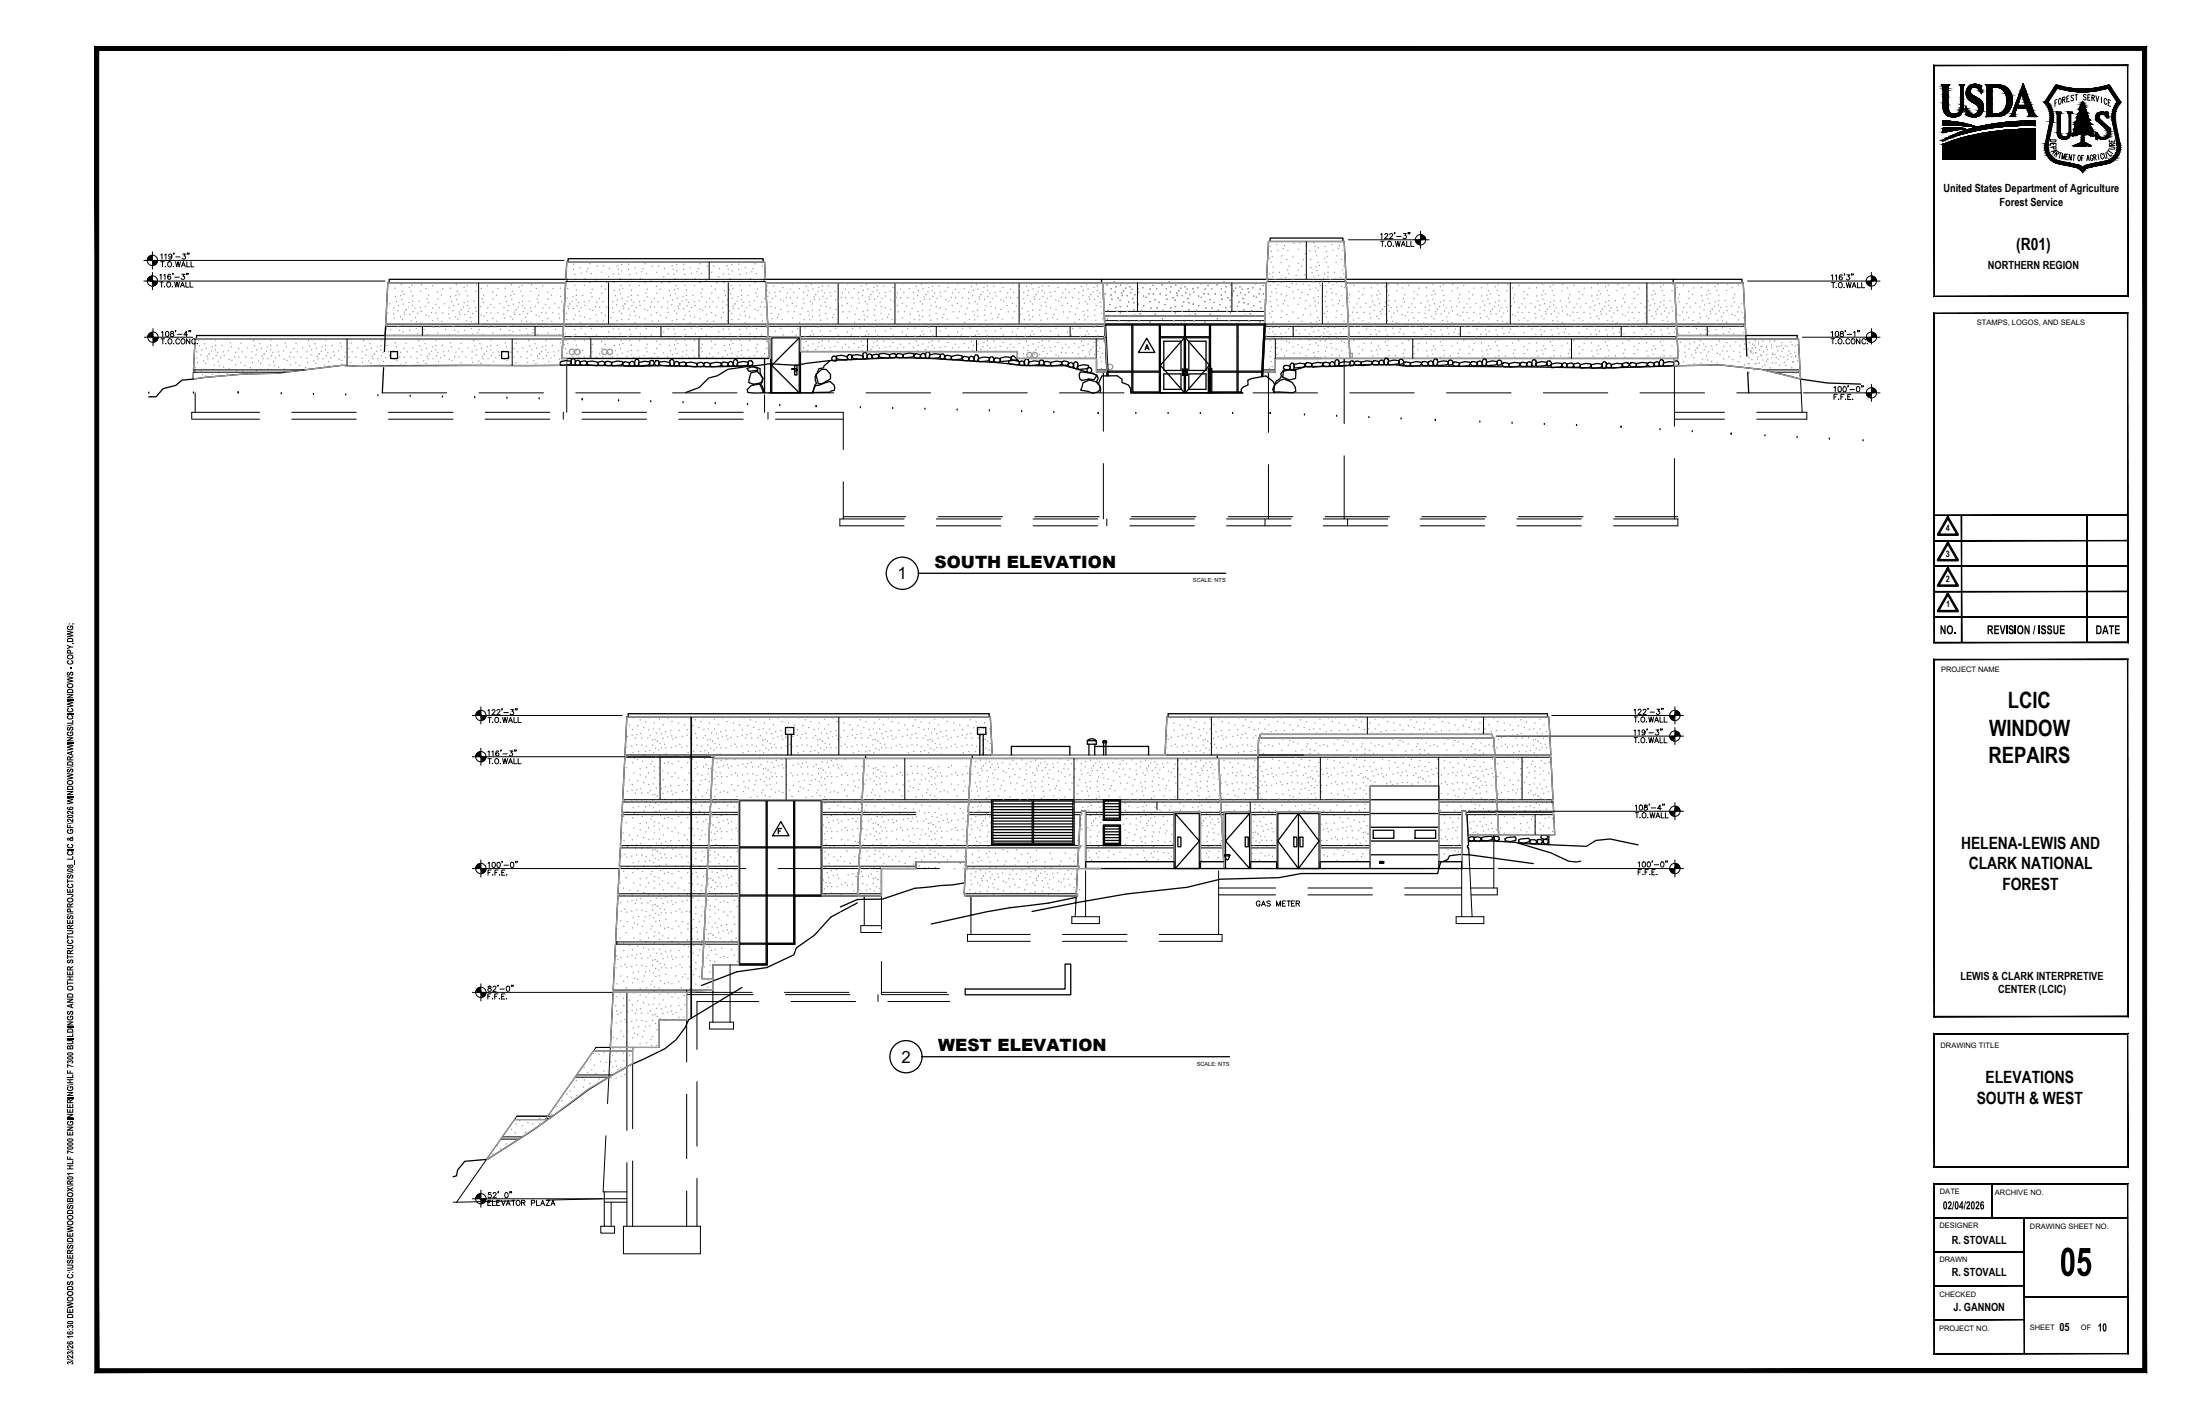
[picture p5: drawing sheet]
<svg xmlns="http://www.w3.org/2000/svg" width="432mm" height="279mm" viewBox="0 0 432 279" stroke-linecap="round" stroke-linejoin="round" font-family="sans-serif">
<defs><g id="words">
<text font-size="8.9" x="405.6" y="251.2">05</text>
<g font-size="4.4">
<text x="395.3" y="139.5">LCIC</text>
<text x="391.6" y="144.8">WINDOW</text>
<text x="391.5" y="150.2">REPAIRS</text>
</g>
<g font-size="4">
<text x="403.6" y="32.1">R</text>
<text x="413.8" y="32.1">L</text>
</g>
<g font-size="3.5">
<text x="402.9" y="30.7">P</text>
<text x="402.9" y="31.4">A</text>
<text x="414.2" y="31.4">T</text>
<text x="414.5" y="30.7">U</text>
</g>
<g font-size="3.3">
<text x="397" y="49.2">(R01)</text>
<text x="184" y="111.8">SOUTH ELEVATION</text>
<text x="176.7" y="114.1">1</text>
<text x="386.1" y="167.2">HELENA-LEWIS AND</text>
<text x="387.6" y="171.2">CLARK NATIONAL</text>
<text x="394.3" y="175.2">FOREST</text>
<text x="177.5" y="209.3">2</text>
<text x="184.7" y="207">WEST ELEVATION</text>
<text x="390.9" y="213.3">ELEVATIONS</text>
<text x="389.2" y="217.3">SOUTH &amp; WEST</text>
</g>
<g font-size="3.1">
<text x="402.9" y="29.3">D</text>
<text x="402.9" y="30">E</text>
<text x="414.5" y="30">R</text>
<text x="414.5" y="29.3">E</text>
</g>
<g font-size="2.8">
<text x="381.9" y="124.9">NO.</text>
<text x="391.2" y="124.9">REVISION / ISSUE</text>
<text x="412.6" y="124.9">DATE</text>
</g>
<g font-size="2.5">
<text x="382.5" y="238.1">02/04/2026</text>
<text x="413" y="262.2">10</text>
</g>
<g font-size="2.2">
<text x="382.7" y="37.8">United States Department of Agriculture</text>
<text x="393.7" y="40.5">Forest Service</text>
<text x="391.4" y="52.9">NORTHERN REGION</text>
<text x="386" y="192.9">LEWIS &amp; CLARK INTERPRETIVE</text>
<text x="393.4" y="195.6">CENTER (LCIC)</text>
<text x="384.3" y="244.9">R. STOVALL</text>
<text x="384.3" y="251.3">R. STOVALL</text>
<text x="384.7" y="258.1">J. GANNON</text>
<text x="405.5" y="262.2">05</text>
</g>
<g font-size="2">
<text x="14.4" y="123.1" transform="rotate(-90 14.4 123.1)">;</text>
<text x="14.4" y="268.7" transform="rotate(-90 14.4 268.7)">3/23/2616:30DEWOODSC:\USERS\DEWOODS\BOX\R01 HLF 7000 ENGINEERING\HLF 7300 BUILDINGS AND OTHER STRUCTURES\PROJECTS\08_LCIC &amp; GF\2026 WINDOWS\DRAWINGS\LCICWINDOWS - COPY.DWG</text>
</g>
<g font-size="1.8">
<text x="383.1" y="104.6">4</text>
<text x="383.1" y="109.6">3</text>
<text x="383.1" y="114.6">2</text>
<text x="383.2" y="119.6">1</text>
</g>
<g font-size="1.5">
<text x="389.2" y="64.1">STAMPS, LOGOS, AND SEALS</text>
<text x="382.2" y="132.2">PROJECT NAME</text>
<text x="382.1" y="206.3">DRAWING TITLE</text>
<text x="382" y="235.2">DATE</text>
<text x="392.8" y="235.3">ARCHIVE NO.</text>
<text x="381.9" y="241.8">DESIGNER</text>
<text x="399.7" y="242">DRAWING SHEET NO.</text>
<text x="381.9" y="248.5">DRAWN</text>
<text x="381.9" y="255.4">CHECKED</text>
<text x="381.8" y="262.1">PROJECT NO.</text>
<text x="399.7" y="261.9">SHEET</text>
<text x="409.7" y="261.9">OF</text>
</g>
<g font-size="1.1">
<text x="234.9" y="114.6">SCALE: NTS</text>
<text x="235.6" y="209.8">SCALE: NTS</text>
</g>
</g></defs>
<!-- layer: 15 -->
<g fill="none" stroke="#000" stroke-width=".25">
<path d="M111.4 55.7h-35l-.5 8.1M111.4 56.8h.1M111.4 55.4l-.4 8.4M111.4 55l.2-3.4h38.9l.2 3.4h98.7l.4-7.4h14.9l.3 7.4h64.4l.1 .7M111.4 55h-34.8v.7M111.6 55v.4M111.8 51.6l.1-.7h38.4v.7M150.5 55v.4M150.7 55.4l.5 8.4M150.7 55.7h98.7M216.9 55v.7M217.1 55.7l.4 8.1"/>
<path d="M249.4 55.4l-.4 8.4M249.6 55v.4M250.1 47.6v-.7h14.3v.7M264.8 55v.4M265.1 55.4l.4 8.4M265.1 55.7h78.1l.5 8.1M329.4 55h13.6v.7M329.7 55.7l.4 8.1M38.1 73.3l-.1 1.3M38.3 72.8v.5M75.5 72.4l-.2 5M75.8 66.1l.1-1.8-.2 4.9"/>
<path d="M76.2 63.8v.5M110.8 66.1h-72.1v.6M110.9 64.3l-.1 2M111.1 66.3l-.1 .4M111.2 63.8v.5M111.6 70.6v.4M150.5 70.6v6.8M150.9 63.8l.1 .5M151.1 66.3v.4M151.2 64.3l.1 2M151.3 66.7l.2 3.9h-40.9l.2-3.9h-72.4l-.3 6.1M157.6 69.2h42.7v1.4h15.6v2.7h1.9v-.5"/>
<path d="M217.3 73.3v.7M217.3 63.8v.5M217.4 66.3v.4M217.5 64.3l.1 2M217.7 66.7l.3 6.1M248.7 72.8v.5M248.8 66.7l-.2 3.9M248.8 66.7l-.3 6.1M249 64.3l-.2 2M249.1 66.3l-.1 .4M249.2 63.8v.5M249.8 73.3v1.1"/>
<path d="M264.7 70.6v.4M265.3 63.8v.5M265.4 66.3v.4M265.5 64.3l.1 2M265.6 66.7l.2 3.9M329.7 70.6v1.4M329.9 63.8v.5M330 66.3v.4M330.1 64.3l.1 2M330.2 66.1h23.6l.1 .6M343.4 63.8l.1 .5M343.7 64.3l.3 5.8"/>
<path d="M344.1 73.3l.2 4.1M354.2 72.8v.5M354.4 72.8l-.3-6.1h-23.9l.2 3.9h-79.3v2.7h-2.6M354.4 73.3l.1 1.3M122.6 157.9l-.1 2M122.7 159.9v.5M122.8 157.5v.4M123 149.1l-.4 8.4M123.1 148.7l.3-7.5h71.6l.4 7.5M123.3 148.7v.4M123.7 141.2v-.7h71l.1 .7M139.9 157.9l-.1 2"/>
<path d="M140 159.9v.5M140.2 157.5v.4M169.7 157.9l-.1 2M169.9 159.9l-.1 .5M170 157.5v.4M170.2 149.3h-29.8l-.4 8.2M170.2 149.3l-.4 8.2M170.5 148.7h-29.8l-.1 .6M190.7 157.9l-.1 2M190.9 159.9l-.1 .5M191 157.5v.4M191.2 149.3l-.4 8.2"/>
<path d="M191.5 148.7h-21l-.1 .6M229.4 148.7l.4-7.5h75.2l.4 7.5M230 141.2v-.7h74.7v.7M239.7 148.7h-48.2l-.1 .6M239.7 148.7h8M239.7 148.7v.6M239.9 149.3l.4 8M240.1 157.3v.4M240.3 159.7v.5M240.4 157.7l.1 2M248.1 145.3v-.7h45.7l.1 .7M294.1 148.7v.4"/>
<path d="M294.3 148.7l-.2-3.4h-46.3l-.2 4h-77.4M294.3 149.1l.4 8.4M294.5 157.5v.4M294.7 159.9v.5M294.8 157.9l.1 2M305.1 148.7l.1 .4M305.4 149.1l.4 8.4M305.6 157.5v.4M305.7 159.9v.5M305.8 157.9l.1 2M121.7 176.4l-.5 9.1M121.9 176v.4"/>
<path d="M121.9 171l-.2 5M122.1 166.9l-.1 3.7M122.2 170.6v.4M122.4 166.5v.4M122.5 160.4l-.3 6.1M139 176.4l-.4 9.1M139.3 176l-.1 .4M139.3 171l-.3 5M139.5 166.9l-.2 3.7M139.5 170.6v.4M139.7 166.5v.5M139.8 160.4l-.3 6.1"/>
<path d="M169.1 176l-.1 .4M169.1 171l-.3 5M169.3 167l-.2 3.6M169.3 170.6v.4M169.5 166.5v.5M169.6 160.4l-.3 6.1M170.2 176.4v.7M189.8 176l.3-5h.2v-.4h-.2l.1-.9h-9.9v1.3h-6.7v5.4h-17.1v9.5h-5.4v4.1h-10.7v3.2M190.1 176v.4h21.8l-.1 1.4M190.3 167l-.2 3.6M190.3 170.6v.4M190.6 166.5l-.1 .5"/>
<path d="M190.6 160.4l-.3 6.1M191.2 176.4v3.8M212.2 176l-.1 .4M212.2 171l-.3 5M212.4 167l-.2 3.6M212.4 170.6v.4M212.6 166.5v.5M212.7 160.4l-.3 6.1M212.9 160.4l.1-.7h.8v11.3h74v-11.3h.8v.7M213.8 169.7h17.4M240.5 160.2l.3 6.3M240.6 166.5v.5"/>
<path d="M240.8 167l.2 2.7h-4.6M246.3 169.7h5.1M259.9 169.7h9.9M283.3 169.7h4.5M288.9 160.4l.3 6.1M288.9 166.5l.1 .5M289.2 167l.1 1.3M294.1 164.3v1.3M294.9 160.4l.2 3.9M305 164.3v2M305.9 160.4l.2 3.9h-17M120.7 195.4l-.5 10.8"/>
<path d="M121 194.9l-.1 .5M121.2 185.9l-.5 9M121.4 185.5v.4M138.6 185.9l-.4 6.8h2.2M138.8 185.5v.4"/>
</g>
<!-- layer: 22 -->
<g fill="none" stroke="#000" stroke-width=".2">
<path d="M94.2 55.7v8M111.4 55.4h39.3M111.4 55h39.3M119.8 55.7v8M139.6 51.6v3.4M143.4 55.7v8M165 55.7v8M176.2 55.7v8M200.7 55.7v8M224 55.7v5.6M242.6 55.7v5.6M249.4 55.4h15.7"/>
<path d="M249.6 55h15.5M257.2 47.6v7.3M260.4 55.7v8M273 55.7v8M297.4 55.7v8M324.3 55.7v8M38.1 73.3h18.1M38.1 72.8h21.8M38.4 77.4v3.8M68.3 66.7v5.3M75.3 77.4h12.7M75.9 64.3h141.6"/>
<path d="M75.9 63.8h141.6M83.2 64.3v1.8M94.3 77.4h12.7M100.8 66.7v5.3M105.3 64.3v1.8M110.8 66.7h40.9M110.8 66.3h106.8M111.6 72v9.2M113.4 77.4h12.7M116.3 66.7v3.9M130.1 64.3v2M132.4 77.4h12.7"/>
<path d="M137.6 66.7v3.9M150.5 77.8v3.4M151.5 77.4h12.7M157.6 64.3v2M157.6 66.7h60.1M170.5 77.4h12.7M170.8 66.7v2.5M184.4 64.3v2M189.6 77.4h12.7M192.3 66.7v2.5M208.6 77.4h12.7M210.7 64.3v2"/>
<path d="M215.8 66.7v3.9M215.9 72.8h2.1M217.3 74v10.9M217.4 61.3h31.7M217.4 62.2h31.6M217.5 63.1h31.5M227.7 77.4h12.7M246.7 77.4h12.7M248.5 72.8h2.6M248.8 66.7h81.4M248.9 66.3h81.3M249 64.3h94.7"/>
<path d="M249 63.8h94.7M249.8 74.4v10.7M251.1 66.7v3.9M254.6 64.3v2M264.7 71v12.4M265.8 77.4h12.7M278.2 66.7v3.9M284.8 77.4h12.7M287.5 64.3v2M303.9 77.4h12.7M309.4 66.7v3.9M319.2 64.3v2"/>
<path d="M322.9 77.4h12.7M329.7 72v11.9M336.2 64.3v1.8M342 77.4h12.6M347.2 72.8h7.2M349.1 73.3h5.3M354.5 74.6l.3 6.6M51.1 81.2h-13.3v1.3h13.3M57.4 81.2h12.7M57.4 82.5h12.7M76.5 81.2h12.7M76.5 82.5h12.7"/>
<path d="M95.5 81.2h12.7M95.5 82.5h12.7M110.9 81.2v1.3M114.6 81.2h12.7M114.6 82.5h12.7M133.6 81.2h12.7M133.6 82.5h12.7M151.2 81.2v1.3M152.7 81.2h13.3v7.3M152.7 82.5h13.3M166 94.9v7.3M217.3 91.3v10.9"/>
<path d="M249.8 91.5v10.7M264.7 89.7v12.5M329.7 90.3v11.9M329.7 81.2h9.8M329.7 82.5h9.8M345.9 81.2h9.9v1.3h-9.9M166 101.7h12.4M178 102.2h-12.6v1.3h12.6M184.4 102.2h12.7M184.4 103.5h12.7M184.7 101.7h12.7M203.4 102.2h12.7"/>
<path d="M203.4 103.5h12.7M203.8 101.7h12.7M217.9 102.2v1.3M222.5 102.2h12.7M222.5 103.5h12.7M222.8 101.7h12.7M241.5 102.2h12.7M241.5 103.5h12.7M241.9 101.7h12.7M249.1 102.2v1.3M260.6 102.2h12.7M260.6 103.5h12.7"/>
<path d="M260.9 101.7h12.7M265.3 102.2v1.3M279.6 102.2h12.7M279.6 103.5h12.7M280 101.7h12.7M298.7 102.2h12.7M298.7 103.5h12.7M299 101.7h12.7M317.7 102.2h12.7v1.3h-12.7M318.1 101.7h12.3M122.5 159.9h23M122.6 157.9h22.8"/>
<path d="M122.6 157.5h147.2M123 149.1h17.6M123.1 148.7h182.3M130 149.1v8.3M136 141.2v59.3M136.2 141.2v59.2M154.8 149.3v8.1M161.9 159.9h18.4M161.9 157.9h33.3M165.2 141.2v7.5M178.1 149.3v8.1M190.7 159.9h4.5"/>
<path d="M211.5 149.3v8.1M211.5 159.9h1.5M211.5 157.9h5.7M213.8 159.9h3.4M220.6 159.9h49.2M220.6 157.9h49.2M227.8 157.9v1.5M231.9 149.3v8.1M238.5 141.2v7.5M246.2 157.9v2M247.6 149.1h57.8M247.7 149.1v8.3"/>
<path d="M260 149.1v8.3M269.2 141.2v3.3M283.3 149.1v8.3M283.3 157.9h22.5M283.3 157.5h22.5M283.3 159.9h4.5M288.6 159.9h17.3M292.1 141.2v3.3M299.7 149.1v8.3M121.7 176.4h23.7M121.7 176h23.7M121.9 171h25"/>
<path d="M122 170.6h23.4M122.1 166.9h17.4M122.2 166.5h23.2M122.5 160.4h22.9M139.5 167h5.9M153.2 171h31.8M161.9 166.5h50.7M161.9 167h50.7M161.9 160.4h18.4M161.9 170.6h18.4M161.9 176.4h6.9M161.9 176h11.7"/>
<path d="M170.2 177.3v5M173.6 176.4v6.6M189.8 176h22.4M190.1 176.4h22M190.2 169.7h-9.9v1.3M190.2 171h32.9M190.2 170.6h22.2M190.7 160.4h4.5M211.5 160.4h1.4M211.8 177.8l-.1 2.7M213.8 166.5h17.4M213.8 167h17.4"/>
<path d="M213.8 160.4h3.4M213.8 171.5v9M220.6 160.4h10.6M229.4 171h12.7M236.4 166.5h4.7M236.4 167h4.7M236.4 160.4h4.7M239.9 171.5v12.5M239.9 174.8h11.3M239.9 176.2h11.3M246.3 166.5h5.1M246.3 167h5.1"/>
<path d="M246.3 160.4h5.1M248.5 171h12.7M257.5 174.8h12.7M257.5 176.2h12.7M259.9 166.5h9.9M259.9 167h9.9M259.9 160.4h9.9M267.5 171h12.7M276.6 174.8h11.2M276.6 176.2h11.2M283.3 166.5h4.5M283.3 167h4.5"/>
<path d="M283.3 160.4h4.5M286.6 171h7.5M287.8 171v9.5M288.6 160.4h17.3M288.9 166.5h.3M289 167h.2M289.3 168.3l.6 12.2M289.6 174.8h5.2v1.4h-5.2M294.1 165.6v9.2M302.3 160.5v3.8M120.7 195.4h14.1M120.7 194.9h19.7"/>
<path d="M121.2 185.9h24.2M121.2 185.5h24.2M123.4 195.4v27.2M135.2 195.8h13.1M135.2 195.4h12.9M135.2 194.9v5.9M140.4 193.2v8.1M143.8 190v11.3M149.4 197.2h-12.2v9.4M154.5 195.4h12.7M154.6 195.8h12.7M155.8 197.2h12.7"/>
<path d="M172.9 195.8v1.4M173.5 195.4h12.9M173.6 182.3h-4.1v1.3h4.1M173.6 189.3v6.5M173.7 195.8h13.1M174.8 197.2h12.2M191.2 180.2v3.8M202.9 184h-12.4v1.3h12.4M209.2 184h12.7M209.2 185.3h12.7M211 180.5h5.5v1.4h-5.5zM228.3 184h12.3v1.3h-12.3"/>
<path d="M286.7 180.5h5.5v1.4h-5.5zM109 219.8h-7.2l-6 8.4M113.2 212.1h6.7M113.5 211.7h7.1M116.9 206.9h7.7M120.2 206.2l-.6 11.1M124.6 206.2v16.1M135.2 200.8v8.3M135.2 215.5v12.7M135.2 200.8h-5.4v5.4h-12.5l-9.9 14.3h-6.1M137.2 213v12.7M139.7 201.3h4.7v1.3h-4.7z"/>
<path d="M89.2 236.7h.7M95.8 228.3l-5.9 8.4M98.6 224.3h3.6M98.9 223.8h4M101.3 236.5l-11.4 .2M107.5 220.2h.8M119 236.7h4.4M119 234.7v6.7M119.3 223.6l-.5 11.1h4.6M120.3 236.7v4.7M123.4 236l-15.8 .3M123.4 228.9v12.5"/>
<path d="M124.6 228.6v12.8M135.2 234.5v6.9M137.2 232v9.4M118.3 241.4h2.7v1.4h-2.7zM122.8 241.4h15.1v5.5h-15.1z"/>
</g>
<!-- layer: 16 -->
<g fill="none" stroke="#000" stroke-width=".25">
<path d="M218 74l-.5-10.2h31.6l-.5 10.3M218.2 73.1l-.5-9.1h5.2v9.1M218.2 73.3v.7M222.9 73.3v3.9h-.2M223.1 73.3h5.2v3.9h-5.2zM223.1 64h5.2v9.1h-5.2zM225.5 68.9l.3-1 .4 1M225.6 68.5h.5M225.8 66.6l1.6 2.8h-3.2zM228.5 66.5v6.6M228.5 73.3v3.9M233.2 64v2.3h-4.7v-2.3h9.6v2.3h-4.7v-2.3"/>
<path d="M233.2 66.5v10.8M233.4 66.5v10.8M238.1 66.5v6.6M238.1 73.3v3.9M238.3 73.3v3.9h5.3v-3.9M238.3 73.1v-9.1h5.3v9.1M243.8 73.3v3.9h.6M243.8 73.1v-9.1h5.1l-.4 9.1M248.5 73.3l-.1 .9M150.9 157.7v32.1h-5.3v-32.1h16.1v18.5h-16.1M151.1 157.7v32.3h-5.7v-32.5h16.5v18.9h-16.3M156.3 157.7v28h-10.7"/>
<path d="M156.5 157.7v28.2h-10.9M145.6 166.9h16.1M145.6 166.8h16.1M153.2 163.6h.4M153.7 161.8l1.7 2.8h-3.3zM153.9 163.1h-.7v1.1"/>
</g>
<!-- layer: 41 -->
<g fill="none" stroke="#000" stroke-width=".2">
<path d="M28.3 55.3h.7M28.3 51.3h.7M29 51.3h82.1M29 51.2l2 .2M29 55.3h46.8M29 55.2l2 .2M29 51.1l1 .2 .2 1M29 55.1l1 .2 .2 1M29.1 50.9l.9 .4-1-.3M29.1 54.9l.9 .4-1-.3M29.2 50.7l.8 .6-.9-.5M29.2 54.8l.8 .5-.9-.4"/>
<path d="M29.3 50.5l.7 .8-.7-.7M29.3 54.6l.7 .7-.7-.6M29.6 50.3l.4 1-.5-.9M29.6 54.4l.4 .9-.5-.8M29.9 50.3l.1 1-.3-1M29.9 54.3l.1 1-.3-.9M30 49.6v3.4M30 53.6v3.4M30.5 52.2l-.5-.9 .4 .9M30.5 56.2l-.5-.9 .4 1M30.8 51.9l-.8-.6 .7 .7M30.8 56l-.8-.7 .7 .8"/>
<path d="M30.9 51.7l-.9-.4 .9 .5M30.9 55.8l-.9-.5 .9 .6M31 51.5l-1-.2 1 .3M31 55.5l-1-.2 1 .4M31.5 54.2l.2-.2v1M31.5 55.5h.7M31.7 50.2l.2-.2v1M31.7 51.5h.6M31.8 55.5v1M32 51.5v1M32.2 54.2l.3-.2v1M32.4 56.4v.1"/>
<path d="M32.4 50.2l.3-.2v1M32.6 52.5h.1M33 55.6a.46 .46 0 0 1 .6 .5 .46 .46 0 0 1-.7 .3l-.1-.5zM33.1 51.7a.44 .44 0 0 1 .7 .3 .44 .44 0 0 1-.7 .4zM33.6 54.1l-.1-.1a.5 .5 0 0 0-.6 .4 .5 .5 0 0 0 .4 .6 .32 .32 0 0 0 .4-.3 .32 .32 0 0 0-.3-.3 .32 .32 0 0 0-.4 .3M33.8 50.3a.31 .31 0 0 1-.4 .3 .31 .31 0 0 1-.1-.5 .31 .31 0 0 1 .5 .1v.1a.48 .48 0 0 1-.4 .7l-.1-.1M33.9 56.4h.1M34.1 53.8l-.1 .3M34.1 52.5h.1M34.3 49.9l-.1 .2M34.4 55.5l.2 1 .3-1 .2 1 .2-1M34.4 54.6h.9"/>
<path d="M34.6 51.5l.2 1 .2-1 .3 1 .2-1M34.6 50.6h.9M35.5 56.5l.4-1 .4 1M35.7 56.2h.5M35.7 52.5l.4-1 .4 1M35.8 54h.5l-.3 .4a.34 .34 0 0 1 .3 .5 .34 .34 0 0 1-.6-.1M35.9 52.2h.5M36 50h.5l-.3 .4a.34 .34 0 0 1 .3 .5 .34 .34 0 0 1-.6-.1M36.6 55.5v1h.6M36.7 53.8v.3M36.8 51.5v1h.6M36.9 49.9l-.1 .2"/>
<path d="M37 53.8l-.1 .3M37.2 49.9l-.1 .2M37.4 55.5v1h.6M37.6 51.5v1h.6M265.5 47.2h15.2M271.8 47.5h.7M271.9 46.2l.2-.2v1M272.2 47.5v1M272.7 46.2l.2-.2 .4 .2-.7 .8h.7M272.8 48.4v.1M273.4 47.6a.46 .46 0 0 1 .6 .4 .46 .46 0 0 1-.7 .4l-.1-.5zM273.6 46.2l.2-.2 .4 .2-.6 .8h.7"/>
<path d="M274.3 48.4l.1 .1M274.7 45.8l-.1 .3M274.8 47.5l.2 1 .2-1 .3 1 .2-1M275 46.6h.9M275.9 48.5l.4-1 .4 1M276.1 48.2h.4M276.4 46h.5l-.3 .4a.34 .34 0 0 1 .2 .5 .34 .34 0 0 1-.5-.1M277 47.5v1h.6M277.3 45.8l-.1 .3M277.6 45.8l-.1 .3M277.8 47.5v1h.6M278.7 47.4l1-.2-1 .3"/>
<path d="M278.8 47.6l.9-.4-.8 .6M278.9 47.9l.8-.7-.6 .8M279.2 48.1l.5-.9-.4 .9M279.7 45.5v3.4M279.8 46.2l-.1 1 .3-1M280.1 46.3l-.4 .9 .5-.9M280.4 46.4l-.7 .8 .8-.7M280.5 46.6l-.8 .6 .9-.5M280.6 46.8l-.9 .4 1-.3M280.7 47l-1 .2-.2 1M280.7 47.1l-2 .2M280.7 47.2h.7"/>
<path d="M344.1 55.3h25.4M360.6 54.3l.2-.2v1M360.6 55.6h.7M361 55.6v1.1M361.4 54.3l.2-.2v1M361.5 56.6h.1M362.2 55.7a.48 .48 0 0 1 .6 .4 .48 .48 0 0 1-.6 .5l-.2-.3zM362.7 54.3v-.1a.5 .5 0 0 0-.6 .3 .5 .5 0 0 0 .3 .6 .32 .32 0 0 0 .4-.3 .32 .32 0 0 0-.3-.3 .32 .32 0 0 0-.4 .3M363.1 56.6h.1M363.2 54l-.1 .2M363.5 55.6l.3 1.1 .2-1.1 .2 1.1 .3-1.1M363.6 54.1h.6l-.3 .4a.34 .34 0 0 1 .2 .5 .34 .34 0 0 1-.6-.1"/>
<path d="M364.6 54l-.1 .2M364.7 56.7l.4-1.1 .4 1.1M364.8 56.3h.5M364.9 54l-.1 .2M365.7 55.6v1.1h.6M366.6 55.6v1.1h.5M367.5 55.5l1-.2-1 .4M367.5 55.8l1-.5-.9 .6M367.7 56l.8-.7-.7 .8M368 56.2l.5-.9-.4 1M368.5 53.6v3.4M368.6 54.3l-.1 1 .3-.9"/>
<path d="M368.9 54.4l-.4 .9 .5-.8M369.1 54.6l-.6 .7 .7-.6M369.3 54.8l-.8 .5 .9-.4M369.4 54.9l-.9 .4 .9-.3M369.5 55.1l-1 .2-.2 1M369.5 55.2l-2 .2M369.5 55.3h.7M28.4 66.4h.7M29.1 66.4h8.8M29.1 66.3l2 .2M29.1 66.2l1 .2 .2 1M29.2 66l.9 .4-1-.3"/>
<path d="M29.3 65.8l.8 .6-.9-.5M29.5 65.6l.6 .8-.7-.7M29.7 65.5l.4 .9-.5-.9M30 65.4l.1 1-.3-1M30.1 64.7v3.4M30.6 67.3l-.5-.9 .4 .9M30.9 67.1l-.8-.7 .7 .8M31 66.8l-.9-.4 .9 .6M31.1 66.6l-1-.2 1 .3M31.7 66.7h.7M31.8 65.4l.2-.2v1.1M32.1 66.7v1"/>
<path d="M32.6 67.6l.1 .1M32.7 65.3a.5 .5 0 0 1 .6 .4 .5 .5 0 0 1-.3 .6l-.4-.2v-.4zM33.2 66.8l.1-.1a.46 .46 0 0 1 .6 .5 .46 .46 0 0 1-.7 .4zM33.6 65.3v.3l.6 .3a.35 .35 0 0 1-.3 .4 .35 .35 0 0 1-.4-.2l.2-.4 .5-.2-.2-.3zM34.2 67.6v.1M34.6 65.1l-.1 .3M34.9 65.8h.9M35.3 67a.38 .38 0 0 0-.4-.3 .38 .38 0 0 0-.3 .4v.2a.38 .38 0 0 0 .3 .4 .38 .38 0 0 0 .4-.2M35.7 66.8l.1-.1a.48 .48 0 0 1 .6 .5 .48 .48 0 0 1-.6 .5l-.2-.4zM36.9 65.9h-.7l.5-.7v1.1M37.3 65.1l-.1 .3M37.4 66.7v1l-.7-1v1"/>
<path d="M37.6 65.1l-.1 .3M38.5 67a.38 .38 0 0 0-.4-.3 .38 .38 0 0 0-.3 .4v.2a.38 .38 0 0 0 .3 .4 .38 .38 0 0 0 .4-.2M38.8 67.6l.1 .1M354.9 66.4h14.6M355.1 77.4h14.4M360.6 66.7h.6M360.6 65.5l.2-.2v1M360.9 66.7v1M361.1 76.3l.3-.2v1M361.1 78.1h.4M361.5 67.6v.1M361.5 65.3a.5 .5 0 0 1 .6 .4 .5 .5 0 0 1-.4 .6l-.3-.2-.1-.4z"/>
<path d="M361.7 77.6h-.6v1.1M362 66.8l.1-.1a.46 .46 0 0 1 .6 .5 .46 .46 0 0 1-.7 .4zM362 76.2a.5 .5 0 0 1 .6 .3 .5 .5 0 0 1-.3 .6l-.4-.1v-.4zM362 78.6h.1M362.4 65.3v.3a.42 .42 0 0 1 .5 .1 .42 .42 0 0 1 0 .5h-.5v-.4l.5-.3v-.2zM362.5 78.1h.4M363 76.2a.5 .5 0 0 1 .6 .3 .5 .5 0 0 1-.4 .6l-.3-.1zM363 67.6l.1 .1M363.1 77.6h-.6v1.1M363.4 65.1l-.1 .3M363.4 78.6h.1M363.7 65.8h.9"/>
<path d="M363.8 78.1h.4M363.9 76l-.1 .2M364.2 66.9a.37 .37 0 0 0-.4-.2 .37 .37 0 0 0-.3 .4v.2a.37 .37 0 0 0 .3 .4 .37 .37 0 0 0 .4-.2M364.3 76.7h.8M364.5 77.6h-.7v1.1h.7M364.6 66.8l.1-.1a.46 .46 0 0 1 .6 .5 .46 .46 0 0 1-.7 .4zM364.8 78.6h.1M365 65.5l.2-.2v1M365.7 76.2a.5 .5 0 0 1 .6 .3 .5 .5 0 0 1-.4 .6l-.3-.1-.1-.4zM365.8 65.1l-.1 .3M366.1 65.1l-.1 .3M366.2 66.7v1l-.7-1v1"/>
<path d="M366.6 76l-.1 .2M366.9 76l-.1 .2M367.3 66.9a.37 .37 0 0 0-.4-.2 .37 .37 0 0 0-.3 .4v.2a.37 .37 0 0 0 .3 .4 .37 .37 0 0 0 .4-.2M367.5 77.6l1-.2-1 .3M367.5 66.6l1-.2-1 .3M367.6 77.8l.9-.4-.9 .5M367.6 66.8l.9-.4-.9 .6M367.7 67.6v.1M367.7 78l.8-.6-.7 .7M367.7 67.1l.8-.7-.7 .8M368 67.3l.5-.9-.4 .9M368 78.2l.5-.8-.4 .9"/>
<path d="M368.5 75.7v3.3M368.5 64.7v2.7M368.5 67.1v.7M368.6 76.3l-.1 1.1 .3-1M368.6 65.4l-.1 1 .3-1M368.9 65.5l-.4 .9 .5-.9M368.9 76.4l-.4 1 .5-.9M369.1 76.6l-.6 .8 .7-.7M369.2 65.6l-.7 .8 .8-.7M369.3 65.8l-.8 .6 .9-.5M369.3 76.8l-.8 .6 .9-.5M369.4 77l-.9 .4 1-.3"/>
<path d="M369.4 66l-.9 .4 1-.3M369.5 77.1l-1 .3-.2 .9M369.5 66.2l-1 .2-.2 1M369.5 77.2l-2 .2M369.5 66.3l-2 .2M369.5 77.4h.7M369.5 66.4h.7M94.3 139.9l.4 1-.5-.9M94.6 139.9l.1 1-.3-1M94.7 139.2v3.4M96.1 139.9l.2-.2v1M96.9 140l.2-.3 .4 .2-.7 .8h.7"/>
<path d="M97.9 140l.2-.3 .3 .2-.6 .8h.7M98.9 139.6l-.1 .2M100.6 139.7h.5l-.3 .4a.34 .34 0 0 1 .3 .6 .34 .34 0 0 1-.6-.2M101.5 139.6l-.1 .2M101.8 139.6l-.1 .2M321.7 139.8l.3-.2v1.1M322.6 139.9l.1-.2 .2-.1 .2 .3-.6 .8h.7M323.5 139.9l.1-.2 .3-.1 .2 .3-.6 .8h.6M324.5 139.5l-.1 .2M326.2 139.6h.6l-.3 .4a.34 .34 0 0 1 .2 .6 .34 .34 0 0 1-.6-.1M327.2 139.5l-.1 .2M327.5 139.5l-.1 .2"/>
<path d="M329.8 139.2v3.4M329.9 139.9l-.1 1 .3-1M330.2 139.9l-.4 1 .5-.9M93 140.9h.7M93 149h.7M93.7 149h46.2M93.7 140.9h28.8M93.7 148.9l2 .2M93.7 140.8l2 .1M93.7 148.8l1 .2 .2 1M93.7 140.7l1 .2 .2 1M93.8 148.6l.9 .4-1-.3"/>
<path d="M93.8 140.5l.9 .4-1-.3M93.9 148.4l.8 .6-.9-.5M93.9 140.3l.8 .6-.9-.5M94 148.2l.7 .8-.8-.7M94 140.1l.7 .8-.8-.7M94.3 148.1l.4 .9-.5-.9M94.6 148l.1 1-.3-1M94.7 147.3v3.4M95.2 149.9l-.5-.9 .4 .9M95.2 141.7l-.5-.8 .4 .9M95.5 149.7l-.8-.7 .6 .8M95.5 141.5l-.8-.6 .6 .7"/>
<path d="M95.6 149.4l-.9-.4 .8 .6M95.6 141.3l-.9-.4 .8 .5M95.7 149.2l-1-.2 1 .3M95.7 141.1l-1-.2 1 .3M96.1 148l.2-.2v1.1M96.1 141.2h.6M96.1 149.4h.6M96.4 141.2v1.1M96.4 149.4v1M96.8 148l.3-.2v1.1M97 142.2h.1M97 150.3h.1"/>
<path d="M97.5 141.4l.1-.1a.46 .46 0 0 1 .6 .5 .46 .46 0 0 1-.7 .3zM97.5 149.5l.1-.1a.46 .46 0 0 1 .6 .5 .46 .46 0 0 1-.7 .3zM98.2 148l-.1-.1a.5 .5 0 0 0-.6 .4 .5 .5 0 0 0 .4 .6 .32 .32 0 0 0 .3-.3 .32 .32 0 0 0-.3-.4 .32 .32 0 0 0-.3 .3M98.5 142.2h.1M98.5 150.3h.1M98.7 147.7l-.1 .2M99 141.2l.2 1.1 .3-1.1 .2 1.1 .2-1.1M99 149.4l.2 1 .3-1 .2 1 .2-1M99 148.4h.9M99.2 140.3h.9M100.1 142.3l.4-1.1 .4 1.1M100.1 150.4l.4-1 .4 1"/>
<path d="M100.3 141.9h.5M100.3 150.1h.5M100.4 147.8h.5l-.3 .4a.34 .34 0 0 1 .3 .6 .34 .34 0 0 1-.6-.1M101.2 141.2v1.1h.6M101.2 149.4v1h.6M101.3 147.7l-.1 .2M101.6 147.7l-.1 .2M102 141.2v1.1h.6M102 149.4v1h.6M289.1 159.7h41.7M294.6 144.9h36.2M305.6 140.9h25.2"/>
<path d="M321.7 143.9l.3-.2v1M321.7 141.2h.7M321.7 145.2h.7M322 158.7l.2-.2v1M322.1 141.2v1M322.1 145.2v1.1M322.5 143.9l.2-.2v1M322.7 142.1h.1M322.7 146.1v.1M322.9 158.5a.5 .5 0 0 1 .6 .4 .5 .5 0 0 1-.4 .6l-.3-.2-.1-.4zM323.2 141.3l.1-.1a.48 .48 0 0 1 .6 .5 .48 .48 0 0 1-.6 .4l-.2-.3zM323.2 145.4l.1-.1a.48 .48 0 0 1 .6 .4 .48 .48 0 0 1-.6 .5l-.2-.3z"/>
<path d="M323.8 158.5v.3l.5 .2 .1 .2a.35 .35 0 0 1-.3 .3 .35 .35 0 0 1-.4-.2l.2-.3 .4-.3v-.2zM323.9 144a.32 .32 0 0 1-.4 .3 .32 .32 0 0 1-.2-.5 .32 .32 0 0 1 .6 0v.2a.49 .49 0 0 1-.4 .7l-.2-.1M324.2 142.1h.1M324.2 146.1l.1 .1M324.3 143.6v.2M324.6 141.2l.3 1 .2-1 .3 1 .2-1M324.6 145.2l.3 1.1 .2-1.1 .3 1.1 .2-1.1M324.7 144.3h.9M324.8 158.4l-.1 .2M324.9 140.2h.8M325.1 159.1h.9M325.8 142.2l.4-1 .4 1"/>
<path d="M325.8 146.3l.4-1.1 .4 1.1M325.9 141.8h.5M325.9 145.9h.5M326 143.7h.6l-.3 .4a.34 .34 0 0 1 .2 .5 .34 .34 0 0 1-.6-.1M326.9 141.2v1h.5M326.9 145.2v1.1h.5M327 143.6l-.1 .2M327.1 159.2h-.7l.5-.7v1M327.3 143.6l-.1 .2M327.4 158.4l-.1 .2M327.7 141.2v1h.6M327.7 145.2v1.1h.6"/>
<path d="M327.7 158.4l-.1 .2M328.8 141.1l1-.2-1 .3M328.8 145.1l1-.2-1 .4M328.8 159.9l1-.2-1 .4M328.9 141.3l.9-.4-.9 .5M328.9 145.4l.9-.5-.9 .6M329 141.5l.8-.6-.7 .7M329 145.6l.8-.7-.7 .8M329.3 141.7l.5-.8-.4 .9M329.3 145.8l.5-.9-.4 1M329.8 143.2v3.4M329.8 158v3.4"/>
<path d="M329.9 143.9l-.1 1 .3-.9M329.9 158.7l-.1 1 .3-.9M330.2 144l-.4 .9 .5-.8M330.2 158.8l-.4 .9 .5-.8M330.5 140.1l-.7 .8 .7-.7M330.5 144.2l-.7 .7 .7-.6M330.5 159l-.7 .7 .7-.6M330.6 140.3l-.8 .6 .9-.5M330.6 144.3l-.8 .6 .9-.4M330.6 159.1l-.8 .6 .9-.5M330.7 140.5l-.9 .4 1-.3M330.7 144.5l-.9 .4 1-.3"/>
<path d="M330.7 159.3l-.9 .4 1-.3M330.8 140.7l-1 .2-.2 1M330.8 144.7l-1 .2-.2 1M330.8 159.5l-1 .2-.2 1M330.8 140.8l-2 .1M330.8 144.8l-2 .2M330.8 159.6l-2 .2M330.8 140.9h.7M330.8 144.9h.7M330.8 159.7h.7M93 171h.7M93.7 171h44.4"/>
<path d="M93.7 170.9l2 .2M93.7 170.8l1 .2 .2 1M93.8 170.6l.9 .4-1-.3M93.9 170.4l.8 .6-.9-.5M94 170.2l.7 .8-.8-.7M94.3 170.1l.4 .9-.5-.9M94.6 170l.1 1-.3-1M94.7 169.3v3.4M95.2 171.9l-.5-.9 .4 .9M95.5 171.7l-.8-.7 .6 .8M95.6 171.4l-.9-.4 .8 .6M95.7 171.2l-1-.2 1 .3"/>
<path d="M96.1 170l.2-.2v1M96.1 171.8h.4M96.7 171.3h-.6v1M97 169.8a.5 .5 0 0 1 .6 .4 .5 .5 0 0 1-.3 .6l-.4-.2zM97 172.2l.1 .1M97.5 171.8h.3M98 169.8a.5 .5 0 0 1 .6 .4 .5 .5 0 0 1-.4 .6l-.3-.2-.1-.4zM98.1 171.3h-.6v1M98.4 172.2v.1M98.8 171.8h.4M98.9 169.6l-.1 .3M99.2 170.4h.9"/>
<path d="M99.4 171.3h-.6v1h.6M99.8 172.2v.1M100.6 169.8a.5 .5 0 0 1 .6 .4 .5 .5 0 0 1-.3 .6l-.4-.2zM101.6 169.6l-.1 .3M101.9 169.6l-.1 .3M248.1 177.6a.37 .37 0 0 0-.4-.2 .37 .37 0 0 0-.3 .4v.2a.36 .36 0 0 0 .3 .4 .36 .36 0 0 0 .4-.4h-.2M248.4 178.4l.4-1 .4 1M248.5 178.1h.5M250.1 177.5l-.2-.1h-.4v.3l.6 .3v.3l-.2 .1-.5-.1M251.3 178.4v-1l.4 1 .4-1v1M252.5 177.9h.4M253.1 177.4h-.6v1h.6"/>
<path d="M253.4 177.4h.7M253.8 177.4v1M254.3 177.9h.4M254.9 177.4h-.6v1h.6M255.2 177.9l.6-.1v-.3l-.6-.1v1M255.5 177.9l.4 .5M295 171h35.8M322 160h.7M322.3 160v1M322.6 169.9l.2-.2v1M322.6 171.7h.4M322.9 160.9v.1"/>
<path d="M323.2 171.2h-.6v1M323.4 160.2l.1-.1a.48 .48 0 0 1 .6 .4 .48 .48 0 0 1-.6 .5l-.2-.3zM323.5 169.7a.5 .5 0 0 1 .6 .4 .5 .5 0 0 1-.4 .6l-.3-.2zM323.5 172.1v.1M323.9 171.7h.4M324.4 160.9l.1 .1M324.5 169.7a.5 .5 0 0 1 .5 .4 .5 .5 0 0 1-.3 .6l-.3-.2-.1-.4zM324.5 171.2h-.6v1M324.8 172.1l.1 .1M324.9 160l.2 1 .3-1 .2 1 .3-1M325.3 171.7h.4M325.4 169.6l-.1 .2"/>
<path d="M325.7 170.3h.9M325.9 171.2h-.6v1h.6M326 161l.4-1 .4 1M326.2 160.7h.5M326.2 172.1l.1 .1M327.1 160v1h.6M327.1 169.7a.5 .5 0 0 1 .6 .4 .5 .5 0 0 1-.3 .6l-.4-.2v-.4zM327.9 160v1h.6M328 169.6l-.1 .2M328.3 169.6l-.1 .2M328.8 171.2l1-.2-1 .3M328.9 171.4l.9-.4-.9 .6"/>
<path d="M328.9 160.2l.9-.5-.9 .6M329 171.7l.8-.7-.7 .8M329 160.4l.8-.7-.7 .8M329.3 171.9l.5-.9-.4 .9M329.3 160.6l.5-.9-.4 1M329.8 169.3v3.4M329.9 170l-.1 1 .3-1M330.2 170.1l-.4 .9 .5-.9M330.5 170.2l-.7 .8 .7-.7M330.6 170.4l-.8 .6 .9-.5M330.7 170.6l-.9 .4 1-.3M330.8 170.8l-1 .2-.2 1"/>
<path d="M330.8 170.9l-2 .2M330.8 171h.7M93 195.4h42.2M93.7 195.3l2 .2M93.7 195.2l1 .2 .2 1M93.8 195l.9 .4-1-.3M93.9 194.8l.8 .6-.9-.5M94 194.6l.7 .8-.8-.7M94.3 194.5l.4 .9-.5-.9M94.6 194.4l.1 1-.3-1M94.7 193.7v3.4M95.2 196.3l-.5-.9 .4 .9"/>
<path d="M95.5 196.1l-.8-.7 .6 .8M95.6 195.8l-.9-.4 .8 .6M95.7 195.6l-1-.2 1 .3M96.1 196.2h.3M96.2 194.2v.3l.4 .1 .1 .2a.35 .35 0 0 1-.2 .4 .35 .35 0 0 1-.4-.2l.1-.4 .5-.2-.1-.2zM96.7 195.7h-.6v1M97 196.6v.1M97.1 194.4l.1-.2h.3l.2 .3-.7 .7h.7M97.4 196.2h.4M98 195.7h-.6v1M98.1 194l-.1 .3M98.3 196.6l.1 .1"/>
<path d="M98.4 194.7h.9M98.8 196.2h.4M99.4 195.7h-.6v1h.6M99.7 196.6l.1 .1M99.8 194.2a.5 .5 0 0 1 .6 .4 .5 .5 0 0 1-.3 .6l-.4-.2v-.4zM100.8 194l-.1 .3M101 194l-.1 .3M93 236h.7M93.7 236h24.8M93.7 235.9l2 .2M93.7 235.8l1 .2 .2 1M93.8 235.6l.9 .4-1-.3"/>
<path d="M93.9 235.4l.8 .6-.9-.4M94 235.3l.7 .7-.8-.6M94.3 235.1l.4 .9-.5-.8M94.6 235l.1 1-.3-.9M94.7 234.3v3.4M95.2 236.9l-.5-.9 .4 1M95.5 236.7l-.8-.7 .6 .8M95.6 236.5l-.9-.5 .8 .6M95.7 236.2l-1-.2 1 .4M96.1 236.8h.3M96.7 234.8h-.5l-.1 .5a.36 .36 0 0 1 .6 0 .36 .36 0 0 1-.1 .5 .36 .36 0 0 1-.5-.2M96.7 236.3h-.6v1.1h.6"/>
<path d="M97 236.3v1.1h.6M97.1 235.1l.2-.3 .4 .2-.6 .8h.6M97.8 236.8h.4M98.1 234.7l-.1 .2M98.4 236.3h-.6v1.1h.6M98.7 236.3l.4 1.1 .4-1.1M99.5 234.9a.47 .47 0 0 1 .6 .4 .47 .47 0 0 1-.6 .5l-.1-.4zM99.7 237.4l.4-1.1 .4 1.1M99.8 237h.5M100.4 234.7l-.1 .2M100.7 234.7l-.1 .2M100.8 236.3h.6"/>
<path d="M101.1 236.3v1.1M101.7 236.5l.1-.1a.48 .48 0 0 1 .6 .4 .48 .48 0 0 1-.6 .5l-.2-.3zM102.7 236.8h.6l.1-.3-.3-.2h-.4v1.1M103 236.8l.4 .6M104.6 236.9l.6-.1 .1-.4-.7-.1v1.1M105.6 236.3v1.1h.6M106.5 237.4l.3-1.1 .4 1.1M106.6 237h.5M107.5 236.3h.7l-.7 1.1h.7M108.5 237.4l.4-1.1 .4 1.1M108.6 237h.5"/>
<circle cx="30" cy="51.3" r="1.02"/>
<circle cx="30" cy="55.3" r="1.02"/>
<circle cx="279.7" cy="47.2" r="1.02"/>
<circle cx="368.5" cy="55.3" r="1.02"/>
<circle cx="30.1" cy="66.4" r="1.02"/>
<circle cx="368.5" cy="77.3" r="1.02"/>
<circle cx="368.5" cy="66.4" r="1.02"/>
<circle cx="94.7" cy="140.9" r="1.02"/>
<circle cx="94.7" cy="149" r="1.02"/>
<circle cx="329.8" cy="140.9" r="1.02"/>
<circle cx="329.8" cy="159.7" r="1.02"/>
<circle cx="329.8" cy="144.9" r="1.02"/>
<circle cx="94.7" cy="171" r="1.02"/>
<circle cx="329.8" cy="171" r="1.02"/>
<circle cx="94.7" cy="195.4" r="1.02"/>
<circle cx="94.7" cy="236" r="1.02"/>
</g>
<!-- layer: 31 -->
<g fill="none" stroke="#000" stroke-width=".25">
<path d="M29.3 77.4h.1M38.1 77.4h.1M46.9 77.4h.1M55.4 77.5h.1M61.7 77.6h.1M68.1 77.8h.1M74.4 77.9h.1M80.8 78h.1M87.1 78.2h.1M93.5 78.3h.1M99.8 78.4h.1M106.2 78.5h.1"/>
<path d="M110.3 71.2l1.1-.2 1 .1v.5l-.3 .2-1.7 .1-.1-.2zM112.7 70.6h.3l.3 .4v.8l-.5 .1-.2-.1-.2-.7zM113.3 71.2l.4-.3 .3 .2 .3 .3-.1 .4-.9 .1zM114.3 71.2l1-.1 .2 .2 .1 .3-.4 .3h-.8l-.2-.5zM114.6 78.7h.1M115.6 71.2l1-.1 1.1 .2 .1 .4-.2 .3-1.7-.1-.3-.3zM117.8 71.3l.8-.2 .2 .1 .3 .2v.3l-.4 .3h-.8l-.2-.5zM119.1 71.4l.5-.3 .7 .2 .1 .2-.1 .5h-.8l-.4-.3zM120.5 71.3l1.1-.2 1 .1v.4l-.3 .3-1.7 .1-.2-.3zM121.8 78.9h.1M122.7 71.5l.4-.3 .8 .2 .1 .2-.2 .5h-.8l-.4-.3zM124 71.4l.4-.3 .5 .2v.7h-.9z"/>
<path d="M125.3 70.7l.3 .1 .2 .5-.1 .7-.2 .1-.5-.2v-.8zM125.8 71.4l1.1-.3 1 .2v.4l-.3 .2-1.7 .2-.1-.3zM128 71h.4l.3 .2 .1 .3-.2 .4-.7 .1zM128.1 79.1h.1M129 71.2l.3-.2 .4 .1 .1 .9-.7-.1-.3-.4zM129.8 71.3l1-.1 1.1 .2v.4l-.1 .3-1.7-.2-.3-.2zM132.1 70.8h.3l.3 .3v.9l-.5 .1-.2-.1-.1-.7zM132.8 71.4l.4-.2 .3 .1 .3 .3-.1 .4-1 .1zM133.8 71.4l.7-.1h.3l.2 .2 .1 .3-.4 .3h-.8l-.2-.5zM134.5 79.3h.1M135.1 71.4l1-.1 1.1 .3v.4l-.1 .2-1.7-.1-.3-.2zM137.3 71.5l1-.1 .2 .2 .1 .3-.4 .3h-.8l-.2-.5z"/>
<path d="M138.6 71.6l.5-.2 .7 .1 .1 .2-.2 .5h-.8l-.4-.3zM139.9 71.6l1.1-.3 1 .1v.5l-.3 .2-1.7 .2-.1-.3zM140.8 79.5h.1M142.1 71.5l.5-.2 .7 .1 .1 .3-.1 .4h-.9l-.4-.3zM143.6 71.3l.3-.1 .4 .2 .1 .7-1-.1v-.4zM144.7 70.8h.3l.3 .5-.2 .7-.2 .1-.5-.1v-.8zM145.2 71.4l1.1-.2 1 .1 .1 .4-.4 .3-1.7 .1-.1-.3zM147.1 72.6l.9-.4 1 .3 .2 .5-1.7 .1zM147.2 79.7h.1M147.4 71.1l.4-.1 .3 .2 .2 .3-.2 .4-.7 .1zM147.8 73.4l1.3-.3 1.1 1.4-.2 .7-.4 .2-1.3 .3-.9-.4zM147.9 75.9l1.7-.3 .8 1.7h-3.2l-.1-.6z"/>
<path d="M153.5 79.9h.1M160.5 75.9l.8-.1 2.1-.7 .8 .7 .2 .6-.2 .5-.5 .1-.3 .2-3.5 .1zM160.6 73.7l1.2-1h.9l.8 1v.9l-1.6 1h-.8zM163.5 71l-1.2 1-.2 .4-.9 .2-.7 1.5v.7l.3 .7-.4 .3-.3 1.6h-9.6l-.4-1.4-.4-.3 .4-.5 .1-.7-.5-1v-.9l-1.6-.6-6.1 .2-11.1-.2-5 .1-8.8-.2-40 .1-6.2 .1-3.6-.2-12.9 1.6a147.3 147.3 0 0 0-18.6 1.4l-1.2 1-2.5 .6-1.4 1.6h-1.4M163.5 71a199.7 199.7 0 0 1 38.4 1h7.8l6.3 1.9 .2 .6-.3 .7 .6 .7 .2 .8-.1 .6M163.5 71l-4.8 .6-1.8 .3-5.3-.3-8.3 1.1-2 1.3-1.7 .4-1.9 1.9-2.7 1M163.9 70.3l.3-.2 .4 .1v.9l-.7-.1-.2-.4zM164.7 70.1l1-.1 1.1 .2 .1 .4-.2 .3-1.7-.2-.3-.2zM167.1 69.9h.5l.1 .9-.7-.1-.2-.4zM167.8 70l1-.2 1.1 .3v.4l-.1 .3-1.7-.2-.3-.2zM170.1 69.4h.3l.3 .3v.9l-.4 .1-.2-.1-.2-.7zM170.8 69.9l.4-.2 .3 .1 .2 .3-.1 .4-.9 .1z"/>
<path d="M171.8 69.9l1-.1 .2 .2 .1 .3-.4 .3h-.8l-.2-.5zM173 69.7l1.1-.1 1 .2 .1 .4-.2 .3-1.6-.1-.4-.3zM175.2 69.8l.7-.2 .3 .1 .2 .2 .1 .3-.4 .3h-.8l-.2-.5zM176.5 69.9l.5-.3 .7 .2 .1 .2-.1 .4-.9 .1-.3-.3zM177.9 69.8l1-.3 1.1 .1v.5l-.3 .2-1.7 .2-.2-.3zM179.9 69.9l.5-.3 .8 .2 .1 .2-.2 .5h-.8l-.4-.3zM181.3 69.8l.5-.2 .4 .2 .1 .7-1-.1zM182.5 69.3h.3l.3 .5-.2 .7-.2 .1-.4-.1-.1-.9zM183 69.9l1.1-.3 1 .2v.4l-.3 .2-1.7 .2-.1-.3zM185.2 69.8l.4-.1 .3 .2 .2 .3-.3 .4-.7 .1zM186 70.2l.5-.3 .8 .2 .1 .2-.2 .5h-.8l-.4-.3zM187.4 70.2l1-.3 1.1 .2v.4l-.4 .2-1.6 .2-.2-.3z"/>
<path d="M189.5 70.4l.5-.2 .7 .1 .1 .2-.2 .5h-.8l-.4-.3zM191 70.3l.3-.2 .4 .3 .1 .7-.9-.1-.1-.4zM192.1 69.9h.3l.3 .5-.2 .7-.2 .1-.5-.1v-.9zM192.7 70.5l1.1-.2 1 .1v.5l-.3 .2-1.7 .1-.2-.2zM194.9 70.3h.4l.3 .2 .2 .3-.3 .4-.7 .1zM195.7 70.7l.5-.2 .7 .1 .1 .2-.1 .5h-.9l-.3-.3zM197 70.5l1-.2 1.1 .1v.4l-.4 .2-1.6 .2-.2-.3zM198.6 71.1l1-.2 1.1 .3v.4l-.1 .3-1.7-.2-.3-.2zM199.1 70.3l.5-.2 1 1.1-.3-.3h-.9l-.3-.3zM200.8 71.3l.4-.3 .4 .3 .1 .7-.9-.1zM202 70.7h.3l.3 .5-.2 .7-.2 .1-.5-.1v-.9zM202.6 71.3l1-.2 1.1 .1v.4l-.4 .2-1.6 .2-.2-.3z"/>
<path d="M204.8 71l.3-.1 .4 .2 .1 .3-.2 .4-.7 .1zM205.6 71.4l.5-.3 .7 .2 .1 .2-.2 .5h-.8l-.4-.3zM206.9 71.4l1.1-.3 1 .1v.5l-.3 .2-1.7 .2-.1-.3zM209.1 71.3l.5-.2 .7 .1 .1 .2-.2 .5h-.8l-.4-.3zM210.6 71.5l.3-.1 .4 .2 .1 .7-1-.1-.1-.4zM211.7 71.2l.3 .1 .2 .5-.1 .7-.2 .1-.5-.2v-.8zM212.2 72.1l1.1-.3 1 .1v.5l-.3 .2-1.7 .1-.1-.2zM212.7 73.2l2.4 .3 .9 .5-.6 .8-1-.2-1.4 .3-.4-.3-.1-.9zM213.3 75.4l1.2-.6 1.4 .4 .6 .8 .1 .7-.4 .5-1.1 .2-.8-.3-1.5-.3zM214.2 72.5l.3-.1 .4 .2 .1 .3-.2 .4-.7 .1zM216.3 75.7l.7-1.7h3l.9 .7v.6l1.3 .5 .4 .6 .1 1h22M218.2 73.1h4.7"/>
<path d="M218.2 73.3h4.7M229.2 73.6h3.3v3.1M232.5 67.2v5.7h-3.3M232.8 72.7h.2v1.2h-.2zM233.6 72.7h.2v1.2h-.2zM234.1 67.2v5.7h3.4M237.5 73.6h-3.4v3.1M237.9 72.6a.4 .4 0 0 1 .7 0M237.9 72.6h.7v4.7M237.9 72.6v4.7M238.3 73.1h5.3M238.3 73.3h5.3"/>
<path d="M243.8 73.1h4.7M243.8 73.3h4.7M251 75.8l1.1-.9 .7-.3 1.6 .7 .6 .9 .1 .9-.5 .2-3.8-.1zM251 75.8l-.4-.7-1.4-1.1-2.8 .5-.7 .4 .1 .9-1 .4-.4 .4v.6l.3 .1M252.7 73.1l1-.3 1.4 .2v1.5l-1.2 .3-1.3-.5zM252.7 72.2l.5-.3 .7 .2 .1 .2-.1 .5h-.8l-.4-.3zM254.3 71.5h.3l.3 .5-.2 .7-.2 .1-.5-.1v-.8zM254.8 71.8l1.1-.3 1 .1v.5l-.3 .2-1.7 .2-.1-.3zM257 71.6l.5-.2 .7 .2 .1 .2-.1 .4h-.9l-.3-.3zM258.3 71.6l1.1-.2 1.1 .1v.4l-.4 .2-1.7 .2-.1-.3zM260.5 71.6l.5-.3 .7 .2 .1 .2-.1 .5h-.8l-.4-.3zM262 71.3l.3-.1 .4 .2 .1 .7-.9-.1-.1-.3z"/>
<path d="M263.1 70.8h.3l.3 .5-.2 .8-.2 .1-.5-.2v-.8zM263.7 71.4l1-.2 1.1 .1v.5l-.3 .2-1.7 .1-.2-.2zM265.9 71.1l.3-.1 .4 .3 .1 .3-.2 .4-.7 .1zM266.7 71.3l.5-.2 .7 .1 .1 .3-.1 .4h-.9l-.3-.3zM268.1 71.3l1-.3 1.1 .2v.4l-.4 .2-1.7 .2-.1-.3zM270.2 71.3l.5-.3 .7 .2 .1 .2-.1 .5h-.8l-.4-.3zM271.7 71l.3-.1 .4 .2 .1 .7-.9-.1-.1-.3zM272.8 70.5h.3l.3 .5-.2 .7-.2 .2-.4-.2-.1-.8zM273.4 71.2l1-.3 1.1 .1v.5l-.4 .2-1.6 .1-.2-.2zM275.6 70.8l.3-.1 .4 .3 .1 .3-.2 .4-.7 .1zM276.4 71.5l.5-.3 .7 .2 .1 .2-.1 .5h-.9l-.3-.3zM277.7 71.4l1.1-.2 1.1 .1v.5l-.4 .2-1.6 .1-.2-.2z"/>
<path d="M279.9 71.4l.5-.2 .7 .1 .1 .2-.1 .5h-.8l-.4-.3zM281.3 71.3l.4-.3 .4 .3 .1 .7-.9-.1zM282.5 70.7h.3l.3 .5-.2 .7-.2 .1-.5-.1v-.9zM283.1 71.3l1.1-.2 1 .1v.4l-.3 .2-1.7 .2-.2-.3zM285.3 71l.3-.1 .4 .2 .1 .3-.2 .4-.7 .1zM286 71.5l.5-.3 .8 .2 .1 .2-.2 .5h-.8l-.4-.3zM287.4 71.5l1.1-.3 1 .1v.5l-.3 .2-1.7 .2-.2-.3zM289.6 71.4l.4-.2 .8 .1 .1 .3-.2 .4h-.8l-.4-.3zM291.1 71.2l.3-.1 .4 .2v.7l-.9-.1-.1-.4zM292.2 70.7h.3l.2 .5-.1 .7-.2 .1-.5-.1v-.9zM292.7 71.3l1.1-.2 1 .1v.4l-.3 .3-1.7 .1-.1-.3zM294.9 71l.4-.1 .3 .2 .1 .3-.2 .4-.7 .1z"/>
<path d="M295.8 71.6l.5-.2 .7 .2 .1 .2-.1 .4h-.8l-.4-.3zM297.2 71.6l1-.2 1.1 .1v.4l-.4 .2-1.6 .2-.2-.3zM299.3 71.6l.5-.3 .7 .2 .1 .2-.1 .5h-.8l-.4-.3zM300.7 71.5l.4-.3 .4 .2 .1 .7-.9-.1zM301.9 70.8h.3l.3 .5-.2 .8-.2 .1-.4-.2-.1-.8zM302.5 71.4l1.1-.2 1 .1v.5l-.4 .2-1.6 .1-.2-.2zM304.7 71.1l.3-.1 .4 .3 .1 .3-.2 .4-.7 .1zM305.4 71.7l1.1-.2 1.1 .1v.4l-.4 .3-1.7 .1-.1-.3zM307.6 71.7l.5-.3 .4 .2 .1 .7-1-.1zM308.6 71.6l.7-.1 .3 .1 .2 .1 .1 .3-.4 .3h-.8l-.2-.4zM309.9 71.6l.8-.1 .2 .1 .2 .1 .1 .3-.4 .3h-.8l-.2-.4zM311.2 71.8l1.1-.2 1 .1v.4l-.3 .2-1.7 .2-.1-.3z"/>
<path d="M313.3 71.8l1.1-.2 1 .1v.4l-.3 .3-1.7 .1-.1-.3zM315.8 71.2h.3l.2 .5-.1 .8-.3 .1-.4-.2v-.8zM316.4 71.8l.4-.3 .4 .2 .1 .7-.9-.1zM317.3 71.8l1.1-.3 1 .2v.4l-.3 .2-1.7 .2-.1-.3zM319.6 71.6l.7-.2 .5 .2v.3l-.4 .3h-.8l-.2-.4zM320.9 71.6l.5-.2 .7 .2 .1 .2-.1 .4h-.9l-.3-.3zM322.2 71.6l1.1-.2 1 .1 .1 .4-.4 .2-1.7 .2-.1-.3zM324.4 71.6l.5-.3 .7 .2 .1 .2-.1 .5h-.9l-.3-.3zM325.8 71.5l.4-.3 .4 .2 .1 .7-.9-.1-.1-.3zM327 70.8h.3l.3 .5-.2 .8-.2 .1-.5-.2v-.8zM327.6 71.4l1-.2 1.1 .1v.5l-.4 .2-1.6 .1-.2-.2zM329.8 71.1l.3-.1 .4 .3 .1 .3-.2 .4-.7 .1z"/>
<path d="M366.4 75.6l-6.6-.2-5.3-.8-7.8-1.9-8-.8-23.7 .6-38.8-.5-1.5-.2h-5.5l-6.8 .3-5.2 .1-2 .6h-2.4l-.6 .7 .1 .6-.3 .5-.7 .4-.7 1.7 .2 .6M160.7 80.1h.1M169.4 80.3h.1M175.8 80.4h.1M182.1 80.6h.1M188.5 80.7h.1M194.8 80.9h.1M201.2 81h.1M207.5 81.2h.1M216.2 81.4h.1M223.6 81.4h.1M230 81.4h.1"/>
<path d="M236.3 81.4h.1M242.7 81.4h.1M250.1 81.4h.1M256.8 81.7h.1M263.2 82h.1M269.5 82.2h.1M275.9 82.5h.1M282.6 82.8h.1M291.4 83.1h.1M297.7 83.3h.1M304.1 83.6h.1M310.4 83.8h.1"/>
<path d="M319.2 84.1h.1M326.9 84.6h.1M333.2 85h.1M340.9 85.5h.1M347.5 85.8h.1M353.9 86.1h.1M360.2 86.5h.1M366.8 86.8h.1M165.4 179.6l-1.8 1-3.2 3.5-3.6 2.6-.5 1.3-5.3 2.5-5.9 .8-7 2.7M168.8 177.8l-3.2 1.7M189.9 173.8l-2.2 .4-7.6 .7-6.3 2.1-5 .1-3.3 1.5M206.5 177.8a140.9 140.9 0 0 0-23.1 4.1"/>
<path d="M211.9 176.7l-5.4 1.1M289.2 165.6h4.9l4.4 .3 6.9 2 3.5 1.7 1.5 .1 .8-.1M289.2 165.1l.3-.3h.7l.1 .4-.1 .2-.5 .2-.5-.2zM290.4 164.8h.8l.4 .3v.3l-.5 .3-.7-.2-.1-.2zM291.7 165l.3-.2 1.7-.2 .2 .3-.1 .4-1.1 .3-1-.2zM294.2 164.7l.9 .1 .1 .4-.1 .1-.4 .3-.4-.2zM296.4 165.2l.3-.3 1.7-.1 .1 .3v.4l-1.1 .2-1-.1zM299 165.4l.3-.2 1.7-.1 .2 .2-.1 .4-1.1 .3-1-.1zM299 166.1l13.4 .5 1.8-1.1 2.8-.3 5.5 1.2M301.4 165.4l.8-.1 .4 .3-.1 .3-.5 .3-.7-.2-.1-.2zM301.9 170l-12.6-1.7-1.8-.1-2.1 .3-.3 .7-1.4 .6-.6 2.2h-26.9l-4.4 .8-11.5 .3-6.6 1.6-11.9 1.3-10 1.8-8.6 1.7M302.7 165.3l.9 .1v.6l-.4 .2-.5-.2z"/>
<path d="M303.5 164.4h.9l.3 .3v.3l-.5 .3-.7-.2-.1-.2zM303.9 165.3l.9 .1v.6l-.4 .2-.5-.2zM146.1 194.4l-10.5 6.4-.7 1.5-1.8 2.5-2.2 1.7-7.1 3.3-7.9 4.7-10.8 7.9-9.1 5.9-4.5 .4-1.4 1.7-.2 1.1-.7 .2"/>
</g>
<!-- layer: 40 -->
<g fill="none" stroke="#999" stroke-width=".25">
<path d="M76.3 56.8h.1M76.4 55.7h35l-.4 8.1h.2v.5h-.3l-.1 1.8h-35l.1-1.8h.3v-.5h-.3zM76.7 59.8h.1M77.8 56.7v.1M77.9 58.4h-.1M78.1 59.3v.1M78.9 58.2h.1M79 56h.1M79.1 59h.1M79.2 57.4h.1M79.4 59.9h.1M79.6 57.9l-.1 .1"/>
<path d="M80.5 59.6h.1M80.6 56.5l-.1 .1M80.9 57.3h.1M81.1 56.2h.1M81.3 58.2l-.1 .1M81.3 59.3h-.1M82.5 59.3h.1M82.8 57.3v.1M83 56v.1M83.9 56.8h.1M84.1 58.8h.1M84.3 59.6h.1"/>
<path d="M84.4 58.1h.1M85.2 56.3h.1M85.8 59.9h.1M86.2 57.5h.1M86.3 58.9h-.1M86.9 58.1h.1M87.2 56.8h.1M87.5 59.8h.1M88.7 56.7l-.1 .1M88.7 58.4h.1M88.9 59.3v.1M89.7 58.2h.1"/>
<path d="M89.8 56h.1M89.9 59h.1M90.1 57.4h-.1M90.2 59.9h.1M90.4 57.9v.1M91.4 59.6h.1M91.4 56.5v.1M91.7 57.3h.1M91.9 56.2h.1M92.1 58.2v.1M92.1 59.3h.1M93.4 59.3h-.1"/>
<path d="M93.6 57.3l.1 .1M93.8 56v.1M94.8 56.8h-.1M95 58.8h-.1M95.2 59.6h-.1M95.2 58.1h.1M96 56.3h.1M96.6 59.9h.1M97 57.5h.1M97.1 58.9h-.1M97.8 58.1h-.1M98 56.8h.1"/>
<path d="M98.4 59.8h.1M99.5 56.7v.1M99.6 58.4h-.1M99.8 59.3l-.1 .1M100.6 58.2h.1M100.7 56h.1M100.8 59h.1M100.9 57.4h-.1M101.1 59.9h.1M101.2 57.9v.1M102.2 59.6h.1M102.3 56.5l-.1 .1"/>
<path d="M102.6 57.3h.1M102.8 56.2h.1M102.9 58.2v.1M102.9 59.3h.1M104.2 59.3h.1M104.5 57.3v.1M104.7 56l-.1 .1M105.6 56.8h.1M105.8 58.8h-.1M106 59.6h.1M106.1 58.1h-.1M106.8 56.3h.1"/>
<path d="M107.5 59.9h.1M107.9 57.5h.1M107.9 58.9h.1M108.6 58.1h.1M108.9 56.8h.1M109.2 59.8h.1M110.3 56.7v.1M110.4 58.4h.1M110.6 59.3v.1M111.3 57.8h.1M111.5 56.2h-.1M111.6 51.6h38.9l.2 3.4h-.2v.4h.2l.5 8.4h-.3l.1 .5h.2l.1 2h-.2v.4h.2l.2 3.9h-40.9l.2-3.9h.2l.1-.4h-.3l.1-2h.3v-.5h-.2l.4-8.4h.2v-.4h-.2z"/>
<path d="M111.6 53.3v.1M111.6 52.1h.1M111.7 58.7l-.1 .1M111.8 56.8h.1M112.2 59.8v.1M112.6 59.3h.1M112.8 58.4v.1M112.8 55.4h.1M112.9 53v.1M113 52v.1M113.1 56.1l.1 .1M113.2 54l-.1 .1"/>
<path d="M113.3 55h.1M113.4 59h.1M113.5 57.1h.1M113.5 58.1v.1M113.9 59.5v.1M114.2 52.7h.1M114.4 53.8h.1M114.8 58.1l-.1 .1M115 59.4h.1M115.1 56.2h.1M115.1 51.6h.1M115.2 54.9h.1"/>
<path d="M115.5 53.5h.1M115.8 52.9h-.1M116 59.2h.1M116.2 51.9h.1M116.2 55.6h-.1M116.4 57.7h-.1M116.4 53.8v.1M116.6 58.4h-.1M116.6 56.9v.1M117.4 55.1h.1M117.5 59.5h-.1M117.6 52.4h.1"/>
<path d="M118 58.8h.1M118.4 56.3v.1M118.4 53.6h.1M118.5 57.7h-.1M118.7 59.4h.1M118.9 52.4h-.1M119.2 56.9v.1M119.4 55.7h.1M119.8 58.6v.1M119.9 54.5h-.1M120 52.8v.1M120.4 51.7h-.1"/>
<path d="M120.7 59.4h-.1M120.8 53.9h-.1M120.9 55.6h.1M121 57.2h-.1M121.2 58.2h.1M121.5 52.3h.1M121.6 59l-.1 .1M121.7 53l.1 .1M121.9 53.9l-.1 .1M122 57v.1M122.1 54.9h.1M122.2 57.8h.1"/>
<path d="M122.3 56.2h.1M122.4 53.3v.1M122.4 52.1h.1M122.5 58.7v.1M122.7 56.8h-.1M123 59.8h.1M123 59.8l.1 .1M123.5 59.3h.1M123.6 58.4l.1 .1M123.7 55.4h-.1M123.8 53v.1M123.8 52v.1"/>
<path d="M124 56.1v.1M124 54v.1M124.2 55h.1M124.3 59h.1M124.3 57.1h.1M124.4 58.1l-.1 .1M124.7 59.5l.1 .1M125 52.7h.1M125.3 53.8h.1M125.6 58.1v.1M125.9 59.4h.1M125.9 56.2h.1"/>
<path d="M125.9 51.6h.1M126.1 54.9h.1M126.4 53.5h-.1M126.6 52.9h.1M126.8 59.2h.1M127 51.9h.1M127 55.6h.1M127.2 57.7h.1M127.3 53.8v.1M127.4 58.4h.1M127.5 56.9l-.1 .1M128.3 55.1h-.1"/>
<path d="M128.3 59.5h.1M128.4 52.4h.1M128.9 58.8h.1M129.3 56.3v.1M129.3 53.6h.1M129.3 57.7h.1M129.5 59.4h.1M129.7 52.4h-.1M130 56.9v.1M130.3 55.7h.1M130.6 58.6v.1M130.7 54.5h.1"/>
<path d="M130.8 52.8v.1M131.2 51.7h-.1M131.5 59.4h.1M131.6 53.9h.1M131.8 55.6h-.1M131.8 57.2h.1M132 58.2h.1M132.4 52.3h-.1M132.4 59v.1M132.6 53v.1M132.7 53.9v.1M132.8 57v.1"/>
<path d="M132.9 54.9h.1M133 57.8h.1M133.1 56.2h.1M133.3 53.3v.1M133.3 52.1h-.1M133.3 58.7v.1M133.5 56.8h.1M133.9 59.8h.1M133.9 59.8v.1M134.3 59.3h.1M134.5 58.4v.1M134.5 55.4h-.1"/>
<path d="M134.6 53v.1M134.7 52l-.1 .1M134.8 56.1v.1M134.9 54l-.1 .1M135 55h.1M135.1 59h.1M135.2 57.1h.1M135.2 58.1l-.1 .1M135.6 59.5v.1M135.9 52.7h.1M136.1 53.8h.1M136.4 58.1v.1"/>
<path d="M136.7 59.4h.1M136.7 56.2h.1M136.7 51.6h.1M136.9 54.9h.1M137.2 53.5h.1M137.4 52.9h.1M137.7 59.2h.1M137.8 51.9h.1M137.9 55.6h-.1M138.1 57.7h-.1M138.1 53.8v.1M138.3 58.4h-.1"/>
<path d="M138.3 56.9v.1M139.1 55.1h.1M139.2 59.5h-.1M139.3 52.4h.1M139.7 58.8h.1M140.1 56.3v.1M140.1 53.6h.1M140.2 57.7h-.1M140.4 59.4h.1M140.5 52.4h.1M140.9 56.9l-.1 .1M141.1 55.7h.1"/>
<path d="M141.5 58.6v.1M141.5 54.5h.1M141.7 52.8l-.1 .1M142 51.7h.1M142.3 59.4h.1M142.5 53.9h-.1M142.6 55.6h.1M142.7 57.2h-.1M142.8 58.2h.1M143.2 52.3h.1M143.2 59v.1M143.4 53v.1"/>
<path d="M143.5 53.9v.1M143.7 57l-.1 .1M143.8 54.9h.1M143.8 57.8h.1M144 56.2h-.1M144.1 53.3v.1M144.1 52.1h.1M144.2 58.7l-.1 .1M144.3 56.8h.1M144.7 59.8h.1M144.7 59.8v.1M145.1 59.3h.1"/>
<path d="M145.3 58.4v.1M145.3 55.4h.1M145.4 53v.1M145.5 52v.1M145.6 56.1l.1 .1M145.7 54l-.1 .1M145.8 55h.1M146 59h.1M146 57.1h.1M146 58.1v.1M146.4 59.5v.1M146.7 52.7h.1"/>
<path d="M147 53.8h.1M147.3 58.1v.1M147.5 59.4h.1M147.6 56.2h.1M147.6 51.6h.1M147.8 54.9h-.1M148.1 53.5h-.1M148.3 52.9h.1M148.5 59.2h.1M148.7 51.9h.1M148.7 55.6h.1M148.9 57.7h-.1"/>
<path d="M148.9 53.8l.1 .1M149.1 58.4h-.1M149.1 56.9v.1M149.9 55.1h.1M150 59.5h-.1M150.1 52.4h.1M150.5 58.8h.1M150.7 55.7h66.4l.4 8.1h-.2v.5h.2l.1 2h-.2v.4h.3l.3 6.1h-.2v.5h-1.9v-2.7h-15.6v-1.4h-42.7v-2.9h-5.9v4.3h-.2l-.2-3.9h-.2v-.4h.2l-.1-2h-.2l-.1-.5h.3zM151 57.2h.1M151.1 56.3h-.1M151.2 58.3v.1M151.5 57.7h.1"/>
<path d="M151.6 59.5h.1M152 58.7l.1 .1M152.3 56.3v.1M152.6 57.6h.1M152.8 58.3h-.1M153.6 57.4h.1M153.7 59v.1M154 55.8h-.1M154.2 56.6h-.1M154.3 59.3h.1M154.8 58.5v.1M155.1 57.7h-.1"/>
<path d="M155.6 56.9h.1M155.6 58.6v.1M156 59.7h.1M156.1 55.9h-.1M156.3 57.6h.1M157 58.6h.1M157.4 56.8h.1M158.2 58.8h.1M158.2 57.6h.1M158.3 59.6v.1M158.8 56.3l-.1 .1M159 58.2h.1"/>
<path d="M159.1 57.2h.1M159.5 59.4h.1M159.7 56h.1M160 59.9h-.1M160.1 56.9h.1M160.3 58.4v.1M160.4 58.9v.1M160.6 58h.1M161 57.5h.1M161.2 56.6h.1M161.4 58.9v.1M161.9 57.2h.1"/>
<path d="M161.9 56.3h.1M162 58.3v.1M162.3 57.7h.1M162.5 59.5h.1M162.9 58.7v.1M163.2 56.3v.1M163.4 57.6h.1M163.6 58.3h.1M164.4 57.4h.1M164.6 59l-.1 .1M164.8 55.8h-.1M165 56.6h.1"/>
<path d="M165.1 59.3h.1M165.7 58.5l-.1 .1M165.9 57.7h-.1M166.4 56.9h.1M166.5 58.6v.1M166.9 59.7h-.1M166.9 55.9h.1M167.1 57.6h.1M167.9 58.6h-.1M168.2 56.8h.1M169 58.8h.1M169.1 57.6h-.1"/>
<path d="M169.2 59.6v.1M169.6 56.3v.1M169.9 58.2h-.1M170 57.2h.1M170.4 59.4h.1M170.6 56h.1M170.8 59.9h.1M170.9 56.9h.1M171.1 58.4v.1M171.2 58.9v.1M171.4 58h.1M171.5 58h.1"/>
<path d="M171.9 57.5h.1M172.1 56.6h.1M172.2 58.9v.1M172.7 57.2h.1M172.8 56.3h-.1M172.9 58.3l-.1 .1M173.2 57.7h.1M173.3 59.5h.1M173.7 58.7v.1M174 56.3v.1M174.3 57.6h.1M174.4 58.3h.1"/>
<path d="M175.2 57.4h.1M175.4 59v.1M175.6 55.8h.1M175.8 56.6h.1M175.9 59.3h.1M176.5 58.5v.1M176.7 57.7h.1M177.3 56.9h.1M177.3 58.6v.1M177.7 59.7h.1M177.8 55.9h-.1M177.9 57.6h.1"/>
<path d="M178.7 58.6h-.1M179 56.8h.1M179.8 58.8h.1M179.9 57.6h.1M180 59.6v.1M180.4 56.3v.1M180.7 58.2h.1M180.8 57.2h.1M181.2 59.4h.1M181.4 56h.1M181.7 59.9h-.1M181.7 56.9h.1"/>
<path d="M181.9 58.4v.1M182.1 58.9l-.1 .1M182.3 58h.1M182.7 57.5h.1M182.9 56.6h.1M183 58.9v.1M183.5 57.2h.1M183.6 56.3h-.1M183.7 58.3v.1M184 57.7h.1M184.2 59.5h-.1M184.5 58.7l.1 .1"/>
<path d="M184.9 56.3l-.1 .1M185.1 57.6h.1M185.3 58.3h.1M186.1 57.4h.1M186.2 59v.1M186.5 55.8h-.1M186.7 56.6h-.1M186.8 59.3h.1M187.3 58.5v.1M187.6 57.7h-.1M188.1 56.9h.1M188.2 58.6v.1"/>
<path d="M188.5 59.7h.1M188.6 55.9h-.1M188.8 57.6h.1M189.5 58.6h.1M189.9 56.8h.1M190.7 58.8h.1M190.7 57.6h.1M190.8 59.6v.1M191.3 56.3l-.1 .1M191.5 58.2h.1M191.7 57.2h-.1M192.1 59.4h-.1"/>
<path d="M192.3 56h.1M192.5 59.9h-.1M192.6 56.9h.1M192.8 58.4v.1M192.9 58.9v.1M193.1 58h.1M193.6 57.5h.1M193.7 56.6h.1M193.9 58.9v.1M194.4 57.2h.1M194.4 56.3h.1M194.5 58.3v.1"/>
<path d="M194.8 57.7h.1M195 59.5h.1M195.4 58.7v.1M195.7 56.3v.1M196 57.6h.1M196.1 58.3h.1M196.9 57.4h.1M197.1 59v.1M197.3 55.8h.1M197.5 56.6h.1M197.6 59.3h.1M198.2 58.5l-.1 .1"/>
<path d="M198.4 57.7h.1M198.9 56.9h.1M199 58.6v.1M199.4 59.7h-.1M199.4 55.9h.1M199.6 57.6h.1M200.4 58.6h-.1M200.7 56.8h.1M201.5 58.8h.1M201.6 57.6h.1M201.7 59.6v.1M202.1 56.3v.1"/>
<path d="M202.4 58.2h-.1M202.5 57.2h.1M202.9 59.4h.1M203.1 56h.1M203.3 59.9h.1M203.4 56.9h.1M203.6 58.4v.1M203.7 58.9v.1M204 58h.1M204.4 57.5h.1M204.6 56.6h.1M204.7 58.9v.1"/>
<path d="M205.2 57.2h.1M205.3 56.3h-.1M205.4 58.3v.1M205.7 57.7h.1M205.8 59.5h.1M206.2 58.7v.1M206.5 56.3v.1M206.8 57.6h.1M207 58.3h-.1M207.8 57.4h.1M207.9 59v.1M208.1 55.8h.1"/>
<path d="M208.4 56.6h-.1M208.4 59.3h.1M209 58.5v.1M209.3 57.7h-.1M209.8 56.9h.1M209.8 58.6v.1M210.2 59.7h.1M210.3 55.9h-.1M210.5 57.6h.1M211.2 58.6h.1M211.5 56.8h.1M212.4 58.8h.1"/>
<path d="M212.4 57.6h.1M212.5 59.6v.1M212.9 56.3v.1M213.2 58.2h.1M213.3 57.2h.1M213.7 59.4h.1M213.9 56h.1M214.2 59.9h-.1M214.2 56.9h.1M214.5 58.4l-.1 .1M214.6 58.9l-.1 .1M214.8 58h.1"/>
<path d="M215.2 57.5h.1M215.4 56.6h.1M215.6 58.9l-.1 .1M216 57.2h.1M216.1 56.3h.1M216.2 58.3v.1M216.5 57.7h.1M216.7 59.5h-.1M217.1 58.7v.1M217.1 55.7h32.3l-.4 8.4v-.3h-31.5zM217.1 55.7h32.3l-.4 8.1h-31.5zM217.4 59.5v.1"/>
<path d="M217.6 57.9h.1M218 56.1h.1M218.6 60h-.1M218.8 58.1h.1M218.8 56.8v.1M218.9 58.9v.1M219.3 55.7h.1M219.6 57.4v.1M219.8 56.4l-.1 .1M220.1 58.6v.1M220.6 59.1h-.1M220.7 56.1v.1"/>
<path d="M220.9 57.7v.1M221 58.2h.1M221.2 57.3h.1M221.6 56.7h.1M221.8 55.8v.1M222 58.2h.1M222.2 59.4l.1 .1M222.5 56.4v.1M222.6 57.6h.1M222.9 56.9v.1M223.1 58.7v.1M223.3 59.6h.1"/>
<path d="M223.5 58h.1M224 56.8l.1 .1M224.1 59.8v.1M224.2 57.5v.1M225 56.6v.1M225.2 58.3h.1M225.6 55.9h.1M225.7 58.5v.1M226.3 57.8l-.1 .1M226.4 59.4h.1M226.5 56.9h-.1M227 56.2h.1"/>
<path d="M227.1 57.9h.1M227.5 59h-.1M227.7 56.8v.1M228.2 59.5l.1 .1M228.5 57.9h-.1M228.8 56.1h.1M229.4 60h-.1M229.6 58.1h.1M229.7 56.8l-.1 .1M229.8 58.9v.1M230.2 55.7h.1M230.5 57.4l-.1 .1"/>
<path d="M230.6 56.4v.1M231 58.6v.1M231.4 59.1h.1M231.5 56.1v.1M231.7 57.7v.1M231.8 58.2h.1M232 57.3h.1M232.1 57.3h.1M232.5 56.7h.1M232.7 55.8v.1M232.8 58.2h.1M233.1 59.4v.1"/>
<path d="M233.3 56.4v.1M233.5 57.6h-.1M233.8 56.9v.1M233.9 58.7v.1M234.1 59.6h.1M234.3 58h.1M234.9 56.8v.1M234.9 59.8v.1M235 57.5v.1M235.8 56.6l.1 .1M236 58.3h.1M236.4 55.9h.1"/>
<path d="M236.5 58.5l.1 .1M237.1 57.8v.1M237.2 59.4h.1M237.3 56.9h.1M237.9 56.2h.1M237.9 57.9h.1M238.3 59h.1M238.5 56.8l.1 .1M239.1 59.5v.1M239.3 57.9h-.1M239.6 56.1h.1M240.2 60h.1"/>
<path d="M240.4 58.1h.1M240.5 56.8v.1M240.6 58.9v.1M241 55.7h.1M241.3 57.4v.1M241.4 56.4v.1M241.8 58.6v.1M242.3 59.1h-.1M242.3 56.1v.1M242.5 57.7v.1M242.7 58.2h-.1M242.9 57.3h.1"/>
<path d="M243.3 56.7h.1M243.5 55.8v.1M243.6 58.2h.1M243.9 59.4v.1M244.1 56.4l.1 .1M244.3 57.6h.1M244.6 56.9v.1M244.8 58.7l-.1 .1M244.9 59.6h.1M245.1 58h.1M245.7 56.8v.1M245.8 59.8v.1"/>
<path d="M245.9 57.5v.1M246.7 56.6v.1M246.8 58.3h.1M247.3 55.9h-.1M247.4 58.5v.1M247.9 57.8v.1M248.1 59.4h.1M248.2 56.9h-.1M248.7 56.2h.1M248.8 57.9h.1M249.2 59h-.1M249.8 47.6h14.9l.3 7.4h-.2v.4h.3l.4 8.4h-.2v.5h.2l.1 2h-.2v.4h.2l.2 3.9h-14.7v2.7h-2.4v-.5h-.2l.3-6.1h.2l.1-.4h-.3l.2-2h.2v-.5h-.2l.4-8.4h.2v-.4h-.2z"/>
<path d="M249.8 54.8h.1M250 53.9h.1M250 50.9h-.1M250.1 59.4h.1M250.1 48.5h.1M250.1 56.2v.1M250.1 58.3v.1M250.3 51.6h.1M250.4 49.5h-.1M250.4 57.5h.1M250.5 50.5h.1M250.6 54.5h.1"/>
<path d="M250.7 52.6h.1M250.7 53.6h-.1M250.8 55.6v.1M251.1 55h.1M251.2 56.8h.1M251.4 59h.1M251.4 48.2h.1M251.4 57.6v.1M251.6 49.2v.1M251.6 56v.1M251.9 53.6v.1M252.2 54.9h.1"/>
<path d="M252.2 51.6v.1M252.2 57.9h.1M252.3 55.6h.1M252.4 50.4h.1M252.7 59.8h-.1M252.7 49h-.1M252.9 59.2h.1M252.9 48.3v.1M253.2 54.7h.1M253.3 56.3v.1M253.3 58.2v.1M253.4 51.1h-.1"/>
<path d="M253.5 53.1h.1M253.6 49.3v.1M253.8 53.9h-.1M253.8 52.4v.1M253.8 56.6h.1M254.4 55.8v.1M254.6 57.4v.1M254.6 50.6h.1M254.6 55h.1M254.8 58.7h.1M254.8 47.8v.1M255.2 54.2v.1"/>
<path d="M255.2 55.9v.1M255.6 59.9h.1M255.6 51.8h.1M255.6 49.1h.1M255.6 57h.1M255.7 53.2h-.1M255.9 54.9h.1M256 47.8v.1M256 58.7h.1M256.3 52.4v.1M256.4 57.6h.1M256.6 51.1v.1"/>
<path d="M256.6 55.9h.1M256.9 54.1h.1M257 49.9v.1M257.2 59.2h-.1M257.2 48.3l-.1 .1M257.5 58h.1M257.8 56.1v.1M257.8 54.9h.1M257.9 56.9v.1M258 49.4h-.1M258.1 51v.1M258.1 52.7h.1"/>
<path d="M258.3 53.7h.1M258.6 55.5h.1M258.7 58.6v.1M258.7 47.8h.1M258.7 54.5h.1M258.9 59.3v.1M258.9 48.5h.1M259 49.4v.1M259.1 56.7h.1M259.2 52.5h-.1M259.3 50.3v.1M259.3 53.3h.1"/>
<path d="M259.5 51.7h-.1M259.6 57.2h-.1M259.6 59.6v.1M259.6 48.8h.1M259.6 58.4h.1M259.6 47.6h.1M259.7 54.2h-.1M259.8 52.2v.1M259.9 55.7l-.1 .1M260 56.2l-.1 .1M260.2 55.3h.1M260.6 54.8h.1"/>
<path d="M260.8 53.9h.1M260.8 50.9h.1M260.9 59.4h.1M260.9 48.5h.1M261 56.2l-.1 .1M261 58.3v.1M261.1 51.6h.1M261.2 49.5h-.1M261.2 57.5h.1M261.3 50.5h.1M261.5 54.5h.1M261.5 52.6h.1"/>
<path d="M261.5 53.6h.1M261.6 55.6v.1M261.9 55h.1M262.1 56.8h-.1M262.2 59h.1M262.2 48.2h.1M262.2 57.6l.1 .1M262.4 49.2l.1 .1M262.4 56l.1 .1M262.8 53.6v.1M263 54.9h.1M263.1 51.6v.1"/>
<path d="M263.1 57.9h.1M263.2 55.6h.1M263.2 50.4h.1M263.5 59.8h.1M263.5 49h.1M263.8 59.2h-.1M263.8 48.3l-.1 .1M264 54.7h.1M264.2 56.3l-.1 .1M264.2 58.2v.1M264.2 51.1h-.1M264.4 53.1h-.1"/>
<path d="M264.4 49.3v.1M264.6 53.9h-.1M264.6 52.4v.1M264.7 56.6h.1M265.1 55.7h64.6l.4 8.1h-.2v.5h.2l.1 2h-.2v.4h.2l.2 3.9h-64.6l-.2-3.9h-.2v-.4h.2l-.1-2h-.2v-.5h.2zM265.3 56.7h.1M265.5 58.7h.1M265.7 59.5h.1M265.8 58h-.1M266.6 56.2h-.1M267.1 59.8h.1M267.6 57.4h.1"/>
<path d="M267.6 58.8h.1M268.3 58h.1M268.6 56.7h.1M268.9 59.7h.1M270 56.6v.1M270.1 58.3h-.1M270.3 59.3h.1M271.1 58.1h.1M271.2 55.9l.1 .1M271.3 58.9h.1M271.4 57.3h.1M271.6 59.8h.1"/>
<path d="M271.8 57.8v.1M272.8 59.5h.1M272.8 56.4l-.1 .1M273.1 57.2h.1M273.3 56.1h.1M273.5 58.2h.1M273.5 59.2h-.1M274.7 59.2v.1M275 57.2v.1M275.2 56h.1M276.2 56.7h-.1M276.3 58.7h.1"/>
<path d="M276.6 59.5h-.1M276.6 58h.1M277.4 56.2h.1M278 59.8h.1M278.4 57.4h.1M278.5 58.8h-.1M279.1 58h.1M279.4 56.7h.1M279.7 59.7h.1M280.9 56.6v.1M280.9 58.3h.1M281.1 59.3h.1"/>
<path d="M282 58.1h-.1M282.1 55.9v.1M282.1 58.9h.1M282.3 57.3h-.1M282.5 59.8h-.1M282.6 57.8v.1M283.6 59.5h.1M283.6 56.4v.1M283.9 57.2h.1M284.1 56.1h.1M284.3 58.2h.1M284.3 59.2h.1"/>
<path d="M285.6 59.2l-.1 .1M285.9 57.2v.1M286 56h.1M287 56.7h-.1M287.2 58.7h-.1M287.4 59.5h-.1M287.4 58h.1M288.2 56.2h.1M288.8 59.8h.1M289.2 57.4h.1M289.3 58.8h.1M290 58h.1"/>
<path d="M290.2 56.7h.1M290.6 59.7h.1M291.7 56.6v.1M291.8 58.3h-.1M292 59.3h.1M292.8 58.1h.1M292.9 55.9v.1M293 58.9h.1M293.1 57.3h.1M293.3 59.8h.1M293.5 57.8l-.1 .1M294.4 59.5h.1"/>
<path d="M294.5 56.4l-.1 .1M294.8 57.2h.1M295 56.1h.1M295.1 58.2h.1M295.2 59.2h-.1M296.4 59.2v.1M296.7 57.2v.1M296.9 56h.1M297.8 56.7h.1M298 58.7h.1M298.2 59.5h.1M298.3 58h-.1"/>
<path d="M299.1 56.2h-.1M299.7 59.8h.1M300.1 57.4h.1M300.2 58.8h-.1M300.8 58h.1M301.1 56.7h.1M301.4 59.7h.1M302.6 56.6l-.1 .1M302.6 58.3h.1M302.8 59.3h.1M303.6 58.1h.1M303.7 55.9l.1 .1"/>
<path d="M303.8 58.9h.1M304 57.3h-.1M304.1 59.8h.1M304.3 57.8v.1M305.3 59.5h.1M305.3 56.4l-.1 .1M305.6 57.2h.1M305.8 56.1h.1M306 58.2h.1M306 59.2h-.1M307.2 59.2v.1M307.5 57.2l.1 .1"/>
<path d="M307.7 56h.1M308.7 56.7h-.1M308.9 58.7h-.1M309.1 59.5h-.1M309.1 58h.1M309.9 56.2h.1M310.5 59.8h.1M310.9 57.4h.1M311 58.8h-.1M311.7 58h-.1M311.9 56.7h.1M312.3 59.7h.1"/>
<path d="M313.4 56.6v.1M313.5 58.3h-.1M313.7 59.3h-.1M314.5 58.1h.1M314.6 55.9v.1M314.6 58.9h.1M314.8 57.3h-.1M315 59.8h-.1M315.1 57.8v.1M316.1 59.5h.1M316.1 56.4v.1M316.5 57.2h.1"/>
<path d="M316.7 56.1h.1M316.8 58.2h.1M316.8 59.2h.1M318.1 59.2v.1M318.4 57.2v.1M318.6 56h-.1M319.5 56.7h.1M319.7 58.7h-.1M319.9 59.5h-.1M319.9 58h.1M320.7 56.2h.1M321.3 59.8h.1"/>
<path d="M321.8 57.4h-.1M321.8 58.8h.1M322.5 58h.1M322.7 56.7h.1M323.1 59.7h.1M324.2 56.6v.1M324.3 58.3h-.1M324.5 59.3h.1M325.3 58.1h.1M325.4 55.9v.1M325.5 58.9h.1M325.6 57.3h.1"/>
<path d="M325.8 59.8h.1M326 57.8l-.1 .1M327 59.5h.1M327 56.4l-.1 .1M327.3 57.2h.1M327.5 56.1h.1M327.7 58.2h-.1M327.7 59.2h-.1M328.9 59.2v.1M329.2 57.2v.1M329.4 56h.1M329.7 55.7h13.5l.5 8.1h-.3l.1 .5h.2l.1 1.8h-13.6l-.1-1.8h-.2v-.5h.2z"/>
<path d="M330.3 56.6l-.1 .1M330.5 58.7h-.1M330.7 59.4l-.1 .1M330.7 57.9v.1M331.5 56.1v.1M332.1 59.8h.1M332.5 57.3v.1M332.6 58.7l-.1 .1M333.3 57.9l-.1 .1M333.5 56.7h.1M333.9 59.7h.1M335 56.6h.1"/>
<path d="M335.1 58.2h-.1M335.3 59.2l-.1 .1M336.1 58v.1M336.2 55.9h.1M336.3 58.8v.1M336.4 57.2h-.1M336.6 59.7v.1M336.7 57.8h.1M337.7 59.4v.1M337.7 56.4h.1M338.1 57.2h.1M338.3 56v.1"/>
<path d="M338.4 58.1v.1M338.4 59.2h.1M339.7 59.2h.1M340 57.2h.1M340.2 55.9l-.1 .1M341.1 56.6v.1M341.3 58.7h-.1M341.5 59.4v.1M341.6 57.9l-.1 .1M342.3 56.1v.1M342.9 59.8h.1M343.4 58.7v.1"/>
<path d="M38.1 73.5v.1M38.4 66.7h72.4l-.2 3.9h1v1.3l-40.7 .2-3.6-.2-12.9 1.6a133.6 133.6 0 0 0-16.4 1.1l.1-1.3h.2v-.5h-.2zM38.5 72.4h-.1M38.7 70.5h.1M38.8 69.2v.1M38.9 71.3v.1M39.1 67.1h.1M39.3 68v.1M39.6 69.9h-.1M39.6 73h.1M39.7 68.9h.1M39.9 73.7v.1"/>
<path d="M40.1 71v.1M40.1 66.9h.1M40.3 67.7h.1M40.5 71.6h.1M40.6 74v.1M40.6 72.8h-.1M40.6 68.6h.1M40.8 70.1v.1M40.9 70.6h.1M41.2 69.7h.1M41.6 69.2h.1M41.8 68.3h.1"/>
<path d="M41.9 73.7v.1M41.9 70.6v.1M42 72.7h-.1M42.2 71.9h.1M42.4 68.9h.1M42.5 66.9v.1M42.5 68h-.1M42.6 70v.1M42.9 69.4h.1M43 71.2h.1M43.2 73.4h.1M43.2 72v.1"/>
<path d="M43.4 70.4v.1M43.7 68h.1M44 69.3h.1M44 72.3h.1M44.2 70h-.1M44.7 73.6h.1M45 69.1h.1M45.1 70.7v.1M45.1 72.6h.1M45.3 67.5h.1M45.6 68.3h-.1M45.6 66.8h.1"/>
<path d="M45.6 71h.1M46.2 70.2v.1M46.4 71.8h.1M46.5 69.3l-.1 .1M46.6 73.1h.1M47 68.6h.1M47 70.3h.1M47.4 71.4h.1M47.5 67.6h-.1M47.7 69.3h.1M47.8 73.1h.1M48.1 66.8h.1"/>
<path d="M48.2 71.9v.1M48.4 70.3h.1M48.7 68.5h.1M49 73.5l-.1 .1M49.3 72.4h.1M49.6 70.5h.1M49.6 69.2v.1M49.7 71.3v.1M49.9 67.1h.1M50.1 68v.1M50.4 69.9h.1M50.5 73h.1"/>
<path d="M50.5 68.9h.1M50.9 71v.1M51 66.9h-.1M51.1 67.7h.1M51.4 71.6h-.1M51.4 72.8h.1M51.5 68.6h-.1M51.7 70.1l-.1 .1M51.8 70.6h.1M52 69.7h.1M52.4 69.2h.1M52.6 68.3h.1"/>
<path d="M52.8 70.6l-.1 .1M52.8 72.7h.1M53 71.9h.1M53.3 68.9h.1M53.3 66.9v.1M53.3 68h.1M53.4 70v.1M53.7 69.4h.1M53.9 71.2h-.1M54 73.4h.1M54 72l.1 .1M54.3 70.4v.1"/>
<path d="M54.6 68h.1M54.8 69.3h.1M54.9 72.3h.1M55 70h.1M55.8 69.1h.1M56 70.7l-.1 .1M56 72.6h.1M56.2 67.5h-.1M56.4 68.3h-.1M56.4 66.8h.1M56.5 71h.1M57 70.2v.1"/>
<path d="M57.2 71.8h.1M57.3 69.3l-.1 .1M57.4 73.1h.1M57.8 68.6h.1M57.9 70.3h.1M58.3 71.4h-.1M58.3 67.6h.1M58.5 69.3h.1M59 66.8h.1M59 71.9v.1M59.3 70.3h-.1M59.6 68.5h.1"/>
<path d="M60.2 72.4h-.1M60.4 70.5h.1M60.5 69.2l-.1 .1M60.6 71.3l-.1 .1M60.8 67.1h-.1M61 68v.1M61.2 69.9h.1M61.4 68.9h.1M61.8 71v.1M61.8 66.9h.1M62 67.7h.1M62.2 71.6h-.1"/>
<path d="M62.3 68.6h.1M62.5 70.1v.1M62.6 70.6h.1M62.8 69.7h.1M62.9 69.7h.1M63.3 69.2h.1M63.4 68.3h.1M63.6 70.6v.1M63.9 71.9h.1M64.1 68.9h.1M64.2 66.9l-.1 .1M64.2 68h-.1"/>
<path d="M64.3 70l-.1 .1M64.5 69.4h.1M64.7 71.2h.1M64.9 72v.1M65.1 70.4v.1M65.4 68h.1M65.7 69.3h.1M65.8 70h.1M66.6 69.1h.1M66.8 70.7v.1M67 67.5h.1M67.2 68.3h.1"/>
<path d="M67.3 66.8h.1M67.3 71h.1M67.9 70.2v.1M68 71.8h.1M68.1 69.3v.1M68.7 68.6h.1M68.7 70.3h.1M69.1 71.4h-.1M69.2 67.6h-.1M69.3 69.3h.1M69.8 66.8h.1M69.9 71.9v.1"/>
<path d="M70.1 70.3h-.1M70.4 68.5h.1M71.2 70.5h.1M71.3 69.2v.1M71.4 71.3v.1M71.6 67.1h.1M71.8 68v.1M72.1 69.9h.1M72.2 68.9h.1M72.6 71v.1M72.6 66.9h.1M72.8 67.7h.1"/>
<path d="M73 71.6h.1M73.1 68.6h.1M73.3 70.1v.1M73.4 70.6h.1M73.7 69.7h.1M74.1 69.2h.1M74.3 68.3h.1M74.4 70.6v.1M74.7 71.9h.1M74.9 68.9h.1M75 66.9v.1M75 68h-.1"/>
<path d="M75.1 70v.1M75.4 69.4h.1M75.5 71.2h.1M75.7 72v.1M75.9 70.4l.1 .1M76.1 63.2v.1M76.3 68h-.1M76.4 61.6h-.1M76.5 69.3h.1M76.7 70h.1M76.9 64.8v.1M77.3 63.7h-.1"/>
<path d="M77.5 69.1h.1M77.5 61.8h.1M77.6 60.5l-.1 .1M77.6 70.7v.1M77.7 62.6l-.1 .1M77.7 65.9h-.1M77.9 67.5h-.1M78.1 68.3h-.1M78.1 66.8h.1M78.2 71h.1M78.4 61.2h-.1M78.4 64.3h.1"/>
<path d="M78.5 60.2h.1M78.6 65l.1 .1M78.7 70.2v.1M78.8 65.9v.1M78.9 71.8h.1M78.9 62.3v.1M79 69.3l-.1 .1M79.3 62.8v.1M79.4 65.3l-.1 .1M79.4 64.1h-.1M79.5 68.6h.1M79.6 70.3h-.1"/>
<path d="M79.6 61.4v.1M79.7 61.9h.1M79.9 71.4h.1M79.9 61h.1M80 61h.1M80 67.6h-.1M80.2 69.3h.1M80.4 60.5h.1M80.7 66.8h-.1M80.7 65v.1M80.7 71.9v.1M80.7 61.9v.1"/>
<path d="M80.7 64v.1M80.9 70.3h.1M81 66l-.1 .1M81 63.2h.1M81.2 60.2h.1M81.3 68.5h.1M81.4 61.3l-.1 .1M81.7 60.7h.1M81.8 62.5h.1M82 64.7h.1M82 63.3v.1M82.1 70.5h.1"/>
<path d="M82.1 69.2v.1M82.2 61.7v.1M82.2 65.8h.1M82.2 71.3v.1M82.5 67.1h-.1M82.7 68l-.1 .1M82.8 60.6h.1M82.8 63.6h.1M82.9 69.9h.1M82.9 61.3h.1M83 68.9h.1M83.3 65.5h-.1"/>
<path d="M83.4 71v.1M83.5 66.9h-.1M83.5 64.9h.1M83.7 67.7h.1M83.7 60.4h.1M83.9 71.6h-.1M83.9 63.9h.1M83.9 62v.1M84 68.6h.1M84.2 65.8v.1M84.2 70.1v.1M84.3 70.6h.1"/>
<path d="M84.4 62.3h.1M84.5 69.7h.1M85 69.2h.1M85 61.5v.1M85.1 68.3h.1M85.1 63.1h.1M85.2 60.6v.1M85.3 70.6v.1M85.4 64.4h-.1M85.5 71.9h.1M85.8 68.9h.1M85.8 66.9v.1"/>
<path d="M85.8 61.6h.1M85.8 68h.1M85.9 70v.1M86.2 65.6h.1M86.2 62.7h-.1M86.2 69.4h.1M86.4 71.2h.1M86.5 60.6h.1M86.6 72h.1M86.6 64.4h.1M86.8 70.4v.1M87 63.2v.1"/>
<path d="M87.1 68h.1M87.2 61.6h.1M87.3 69.3h.1M87.5 70h.1M87.7 64.8v.1M88.1 63.7h.1M88.3 69.1h.1M88.3 61.8h.1M88.4 60.5v.1M88.5 70.7v.1M88.5 62.6v.1M88.6 65.9h-.1"/>
<path d="M88.7 67.5h-.1M88.9 68.3h.1M89 66.8h-.1M89 71h.1M89.2 61.2h.1M89.3 64.3h-.1M89.3 60.2h.1M89.5 65v.1M89.6 70.2l-.1 .1M89.6 65.9v.1M89.7 71.8h.1M89.7 62.3v.1"/>
<path d="M89.8 69.3l-.1 .1M90.1 62.8v.1M90.2 65.3v.1M90.2 64.1h-.1M90.3 68.6h.1M90.4 70.3h.1M90.5 61.4l-.1 .1M90.6 61.9h-.1M90.8 71.4h-.1M90.8 61h.1M90.8 67.6h.1M91 69.3h.1"/>
<path d="M91.2 60.5h.1M91.5 66.8h.1M91.5 65v.1M91.5 71.9v.1M91.5 61.9v.1M91.6 64v.1M91.8 70.3h-.1M91.8 66l-.1 .1M91.8 63.2h.1M92 60.2h.1M92.1 68.5h.1M92.2 61.3v.1"/>
<path d="M92.5 60.7h.1M92.6 62.5h.1M92.8 64.7h.1M92.8 63.3l.1 .1M92.9 70.5h.1M93 69.2v.1M93 61.7l.1 .1M93 65.8h.1M93.1 71.3v.1M93.3 67.1h-.1M93.5 68v.1M93.6 60.6h.1"/>
<path d="M93.7 63.6h.1M93.8 69.9h-.1M93.8 61.3h.1M93.9 68.9h.1M94.1 65.5h.1M94.3 71v.1M94.3 66.9h.1M94.4 64.9h-.1M94.5 67.7h.1M94.6 60.4h.1M94.7 71.6h.1M94.7 63.9h.1"/>
<path d="M94.8 62l-.1 .1M94.8 68.6h.1M95 65.8v.1M95 70.1v.1M95.1 70.6h.1M95.3 62.3h.1M95.3 69.7h.1M95.4 69.7h.1M95.8 69.2h.1M95.8 61.5v.1M96 68.3h.1M96 63.1h.1"/>
<path d="M96.1 60.6l-.1 .1M96.1 70.6v.1M96.2 64.4h.1M96.4 71.9h.1M96.6 68.9h.1M96.7 66.9l-.1 .1M96.7 61.6h-.1M96.7 68h-.1M96.8 70v.1M97 65.6h.1M97 62.7h.1M97.1 69.4h.1"/>
<path d="M97.2 71.2h.1M97.3 60.6h.1M97.4 64.4h.1M97.6 70.4v.1M97.8 63.2v.1M97.9 68h.1M98 61.6h.1M98.2 69.3h.1M98.3 70h.1M98.6 64.8v.1M99 63.7h-.1M99.1 69.1h.1"/>
<path d="M99.2 61.8h.1M99.2 60.5v.1M99.3 70.7v.1M99.3 62.6v.1M99.4 65.9h-.1M99.5 67.5h.1M99.7 68.3h.1M99.8 66.8h.1M99.8 71h.1M100 61.2h.1M100.1 64.3h.1M100.2 60.2h-.1"/>
<path d="M100.3 65v.1M100.4 70.2v.1M100.4 65.9v.1M100.5 71.8h.1M100.6 62.3l-.1 .1M100.6 69.3v.1M101 62.8l-.1 .1M101 65.3v.1M101 64.1h.1M101.2 68.6h.1M101.2 70.3h.1M101.3 61.4v.1"/>
<path d="M101.4 61.9h.1M101.6 71.4h.1M101.6 61h.1M101.7 67.6h-.1M101.9 69.3h.1M102.1 60.5h.1M102.3 66.8h.1M102.3 65l.1 .1M102.4 71.9v.1M102.4 61.9v.1M102.4 64v.1M102.6 70.3h.1"/>
<path d="M102.6 66v.1M102.6 63.2h.1M102.9 60.2h.1M102.9 68.5h.1M103 61.3v.1M103.3 60.7h.1M103.5 62.5h.1M103.6 64.7h.1M103.7 63.3v.1M103.7 70.5h.1M103.8 69.2v.1M103.9 61.7v.1"/>
<path d="M103.9 65.8h.1M103.9 71.3v.1M104.1 67.1h.1M104.3 68v.1M104.5 60.6h.1M104.5 63.6h.1M104.6 69.9h.1M104.6 61.3h.1M104.7 68.9h.1M105 65.5h-.1M105.1 71v.1M105.1 66.9h.1"/>
<path d="M105.2 64.9h.1M105.3 67.7h.1M105.4 60.4h.1M105.6 71.6h-.1M105.6 63.9h.1M105.6 62v.1M105.6 68.6h.1M105.8 65.8l.1 .1M105.9 70.1l-.1 .1M106 70.6h-.1M106.1 62.3h.1M106.2 69.7h.1"/>
<path d="M106.6 69.2h.1M106.7 61.5l-.1 .1M106.8 68.3h.1M106.8 63.1h.1M106.9 60.6v.1M106.9 70.6v.1M107 64.4h.1M107.2 71.9h.1M107.4 68.9h.1M107.5 66.9v.1M107.5 61.6h.1M107.5 68h.1"/>
<path d="M107.6 70v.1M107.9 65.6h.1M107.9 62.7h-.1M107.9 69.4h.1M108.1 71.2h-.1M108.1 60.6h.1M108.3 64.4h-.1M108.4 70.4l.1 .1M108.6 63.2l.1 .1M108.8 68h-.1M108.9 61.6h-.1M109 69.3h.1"/>
<path d="M109.2 70h.1M109.4 64.8v.1M109.8 63.7h-.1M110 69.1h.1M110 61.8h.1M110.1 60.5v.1M110.2 70.7l-.1 .1M110.2 62.6v.1M110.2 65.9h.1M110.4 67.5h-.1M110.6 68.3h-.1M110.6 66.8h.1"/>
<path d="M110.7 71h.1M110.7 69.8v.1M110.9 61.2h-.1M110.9 64.3h.1M111 60.2h.1M111 64.8h.1M111.1 61.2h.1M111.1 67.8v.1M111.3 65.7h.1M111.3 68.6l.1 .1M111.4 71.8h.1M111.5 67l-.1 .1"/>
<path d="M111.6 61.7h-.1M111.6 64.1v.1M111.6 62.9h-.1M111.7 69.5l-.1 .1M111.8 67.6v.1M111.9 60.3h-.1M112 60.7v.1M112.6 70.1l.1 .1M112.8 69.3h.1M112.8 66.2h.1M112.9 63.9h.1M113 60.7l-.1 .1"/>
<path d="M113 62.8v.1M113.1 67h.1M113.2 64.9h-.1M113.2 62h.1M113.3 65.8l.1 .1M113.4 69.9h.1M113.5 67.9v.1M113.5 69h.1M113.6 60.2h.1M113.9 70.4h.1M114.1 61.3l-.1 .1M114.2 63.5v.1"/>
<path d="M114.2 62.2h.1M114.4 60.6h.1M114.4 64.6h.1M114.8 69h-.1M115 70.2l.1 .1M115.1 67h.1M115.1 62.4v.1M115.2 60.1v.1M115.2 65.7v.1M115.5 64.3v.1M115.8 63.7l-.1 .1M116 70.1h.1"/>
<path d="M116.2 60.9h-.1M116.2 62.7v.1M116.2 66.5h-.1M116.4 68.5h-.1M116.4 64.7h.1M116.6 69.3h-.1M116.6 67.8h.1M116.7 61.1h.1M117.2 60.4h.1M117.4 62h.1M117.4 65.9v.1M117.5 70.3l-.1 .1"/>
<path d="M117.6 63.2v.1M118 69.6h.1M118.1 60.4v.1M118.4 67.2h.1M118.4 64.4l.1 .1M118.5 61.6h-.1M118.5 68.6h-.1M118.7 70.2v.1M118.9 63.2h-.1M119.2 67.8h.1M119.2 62.1h.1M119.4 66.5h.1"/>
<path d="M119.5 60.4l-.1 .1M119.8 69.5h.1M119.9 65.3l-.1 .1M120 63.7h.1M120.4 62.5h-.1M120.6 60.7h.1M120.7 70.2l-.1 .1M120.8 61.5h-.1M120.8 64.8h-.1M120.9 66.4v.1M121 68l-.1 .1M121.2 69v.1"/>
<path d="M121.4 60v.1M121.5 63.1v.1M121.6 69.8l-.1 .1M121.7 63.9h.1M121.9 64.8h-.1M122 61.2h-.1M122 67.8v.1M122.1 65.7h.1M122.2 68.6v.1M122.3 67v.1M122.4 61.7h-.1M122.4 64.1v.1"/>
<path d="M122.4 62.9h.1M122.5 69.5v.1M122.7 67.6l-.1 .1M122.7 60.3h.1M122.8 60.7v.1M123.5 70.1v.1M123.6 69.3h.1M123.7 66.2h-.1M123.8 63.9h.1M123.8 60.7v.1M123.8 62.8v.1M124 67h.1"/>
<path d="M124 64.9h.1M124 62h.1M124.2 65.8v.1M124.3 69.9h.1M124.3 67.9v.1M124.4 69h-.1M124.4 60.2h.1M124.7 70.4h.1M124.9 61.3v.1M125 63.5l.1 .1M125.1 62.2h.1M125.3 64.6h.1"/>
<path d="M125.3 60.6h.1M125.6 69h.1M125.9 70.2v.1M125.9 67h.1M125.9 62.4v.1M126 60.1v.1M126.1 65.7v.1M126.4 64.3l-.1 .1M126.6 63.7v.1M126.8 70.1h.1M127 62.7v.1M127 60.9h.1"/>
<path d="M127 66.5h.1M127.2 68.5h.1M127.3 64.7h.1M127.4 69.3h.1M127.5 67.8h-.1M127.5 61.1h.1M128.1 60.4h.1M128.2 62h.1M128.3 65.9l-.1 .1M128.3 70.3v.1M128.4 63.2v.1M128.9 69.6h.1"/>
<path d="M128.9 60.4v.1M129.3 67.2h.1M129.3 64.4v.1M129.3 61.6h-.1M129.3 68.6h.1M129.5 70.2l.1 .1M129.7 63.2h-.1M130 67.8h.1M130 62.1h.1M130.3 66.5h.1M130.3 60.4l-.1 .1M130.6 69.5h.1"/>
<path d="M130.7 65.3v.1M130.8 63.7h.1M131.2 62.5h-.1M131.4 60.7h.1M131.5 70.2v.1M131.6 61.5h.1M131.6 64.8h.1M131.8 66.4l-.1 .1M131.8 68v.1M132 69v.1M132.3 60v.1M132.4 63.1l-.1 .1"/>
<path d="M132.4 69.8v.1M132.6 63.9h.1M132.7 64.8h.1M132.8 61.2h.1M132.8 67.8v.1M132.9 65.7h.1M133 68.6v.1M133.1 67v.1M133.2 61.7h.1M133.3 64.1v.1M133.3 62.9h-.1M133.3 69.5v.1"/>
<path d="M133.5 67.6v.1M133.5 60.3h.1M133.6 60.7v.1M134.3 70.1v.1M134.5 69.3h.1M134.5 66.2h-.1M134.6 63.9h.1M134.6 60.7v.1M134.7 62.8l-.1 .1M134.8 67h.1M134.9 64.9h-.1M134.9 62h.1"/>
<path d="M135 65.8v.1M135.1 69.9h.1M135.2 67.9v.1M135.2 69h-.1M135.3 60.2h.1M135.6 70.4h.1M135.7 61.3v.1M135.9 63.5v.1M135.9 62.2h.1M136.1 60.6h.1M136.1 64.6h.1M136.4 69h.1"/>
<path d="M136.7 70.2v.1M136.7 67h.1M136.8 62.4l-.1 .1M136.9 60.1l-.1 .1M136.9 65.7v.1M137.2 64.3v.1M137.4 63.7v.1M137.7 70.1h.1M137.8 62.7l.1 .1M137.8 60.9h.1M137.9 66.5h-.1M138.1 68.5h-.1"/>
<path d="M138.1 64.7h.1M138.3 69.3h-.1M138.3 67.8h.1M138.4 61.1h.1M138.9 60.4h.1M139.1 62h.1M139.1 65.9v.1M139.2 70.3l-.1 .1M139.3 63.2v.1M139.7 69.6h.1M139.8 60.4l-.1 .1M140.1 67.2h.1"/>
<path d="M140.1 64.4v.1M140.1 61.6h.1M140.2 68.6h-.1M140.4 70.2v.1M140.5 63.2h.1M140.9 67.8h-.1M140.9 62.1h.1M141.1 66.5h.1M141.1 60.4v.1M141.5 69.5h.1M141.5 65.3v.1M141.7 63.7h-.1"/>
<path d="M142 62.5h.1M142.3 60.7h.1M142.3 70.2v.1M142.4 61.5h.1M142.5 64.8h-.1M142.6 66.4v.1M142.7 68l-.1 .1M142.8 69v.1M143.1 60v.1M143.2 63.1v.1M143.2 69.8v.1M143.4 63.9h.1"/>
<path d="M143.5 64.8h.1M143.6 61.2h.1M143.7 67.8l-.1 .1M143.8 65.7h.1M143.8 68.6l.1 .1M144 67l-.1 .1M144.1 61.7h-.1M144.1 64.1v.1M144.1 62.9h.1M144.2 69.5l-.1 .1M144.3 67.6v.1M144.4 60.3h.1"/>
<path d="M144.5 60.7v.1M145.1 70.1l.1 .1M145.3 69.3h.1M145.3 66.2h.1M145.4 63.9h.1M145.5 60.7l-.1 .1M145.5 62.8v.1M145.6 67h.1M145.7 64.9h-.1M145.7 62h.1M145.8 65.8l.1 .1M146 69.9h.1"/>
<path d="M146 67.9v.1M146 69h.1M146.1 60.2h.1M146.4 70.4h.1M146.6 61.3l-.1 .1M146.7 63.5v.1M146.7 62.2h.1M147 64.6h.1M147 60.6h.1M147.3 69h.1M147.5 70.2l.1 .1M147.6 67h.1"/>
<path d="M147.6 62.4v.1M147.7 60.1v.1M147.8 65.7l-.1 .1M148.1 64.3l-.1 .1M148.3 63.7v.1M148.5 70.1h.1M148.7 62.7v.1M148.7 60.9h.1M148.7 66.5h.1M148.9 68.5h-.1M148.9 64.7h.1M149.1 69.3h-.1"/>
<path d="M149.1 67.8h.1M149.2 61.1h.1M149.7 60.4h.1M149.9 62h.1M149.9 65.9v.1M150 70.3l-.1 .1M150.1 63.2v.1M150.5 69.6h.1M150.6 60.4v.1M151 67.2h-.1M151 64.4v.1M151 61.6h-.1"/>
<path d="M151 68.6h.1M151.2 70.2v.1M151.5 68.5h.1M151.6 70.3v.1M151.8 61.7h.1M151.8 60.3v.1M152 62.8h.1M152.6 65.2h.1M152.7 60.6h-.1M152.8 63.9h.1M153.1 62.5h.1M153.3 61.9h.1"/>
<path d="M153.7 60.9h.1M153.8 64.6h-.1M154 62.9h.1M154.2 65.9v.1M155 60.1v.1M155 64.1v.1M155.2 61.4h.1M156 65.3v.1M156 62.6h.1M156.4 61.4h.1M156.8 65.9l-.1 .1M156.8 60.3h.1"/>
<path d="M157 64.7h.1M157.4 63.5h.1M157.6 61.8v.1M157.9 60.7h.1M158.2 68.4v.1M158.4 62.9h-.1M158.5 64.6h.1M158.5 66.2h.1M158.8 67.2h-.1M159 69v.1M159.1 61.3v.1M159.1 68v.1"/>
<path d="M159.3 62v.1M159.4 62.9v.1M159.6 66l-.1 .1M159.7 63.9h.1M159.7 66.8h.1M159.9 65.2h-.1M160 62.3v.1M160 61.1h.1M160.1 67.7v.1M160.2 65.8h.1M160.6 68.8h.1M160.6 68.8v.1"/>
<path d="M161 68.3h.1M161.2 67.4h.1M161.2 64.4h.1M161.3 62l.1 .1M161.4 61v.1M161.6 65.1v.1M161.6 63v.1M161.6 60.2h.1M161.7 64h.1M161.9 68h.1M161.9 66.1h.1M161.9 67.1v.1"/>
<path d="M162 69.2h.1M162.3 68.5h.1M162.6 61.7h.1M162.7 60.3v.1M162.9 62.8h.1M163.2 67.1v.1M163.4 68.4h.1M163.5 65.2h.1M163.5 60.6h.1M163.6 69.1v.1M163.7 63.9h-.1M164 62.5h-.1"/>
<path d="M164.2 61.9h.1M164.4 68.2h.1M164.6 60.9h.1M164.6 64.6h-.1M164.8 66.7h-.1M164.8 62.9h.1M165 67.4h.1M165 65.9v.1M165.8 60.1v.1M165.8 64.1v.1M165.9 68.5h-.1M166 61.4h.1"/>
<path d="M166.4 67.8h.1M166.9 65.3l-.1 .1M166.9 62.6h.1M166.9 66.7h.1M167.1 68.4h.1M167.3 61.4h-.1M167.6 65.9v.1M167.6 60.3h.1M167.9 64.7h.1M168.2 67.6v.1M168.3 63.5h.1M168.4 61.8v.1"/>
<path d="M168.8 60.7h-.1M169.1 68.4l-.1 .1M169.2 62.9h.1M169.3 64.6h.1M169.4 66.2h-.1M169.6 67.2h.1M169.9 69l-.1 .1M169.9 61.3v.1M170 68v.1M170.1 62l.1 .1M170.3 62.9v.1M170.4 66v.1"/>
<path d="M170.5 63.9h.1M170.6 66.8h.1M170.7 65.2h.1M170.8 62.3v.1M170.9 61.1h-.1M170.9 67.7v.1M171.1 65.8h-.1M171.4 68.8h.1M171.5 68.8v.1M171.9 68.3h.1M172.1 67.4h.1M172.1 64.4h-.1"/>
<path d="M172.2 62v.1M172.2 61v.1M172.4 65.1v.1M172.4 63v.1M172.5 60.2h.1M172.6 64h.1M172.7 68h.1M172.8 66.1h-.1M172.8 67.1l-.1 .1M172.9 69.2h-.1M173.2 68.5h.1M173.5 61.7h.1"/>
<path d="M173.5 60.3v.1M173.7 62.8h.1M174 67.1v.1M174.3 68.4h.1M174.3 65.2h.1M174.3 60.6h.1M174.4 69.1v.1M174.5 63.9h.1M174.8 62.5h-.1M175 61.9h.1M175.2 68.2h.1M175.4 60.9h.1"/>
<path d="M175.5 64.6h-.1M175.6 66.7h.1M175.7 62.9h.1M175.8 67.4h.1M175.9 65.9v.1M176.6 60.1l.1 .1M176.7 64.1v.1M176.7 68.5h.1M176.9 61.4h-.1M177.3 67.8h.1M177.7 65.3v.1M177.7 62.6h.1"/>
<path d="M177.8 66.7h-.1M177.9 68.4h.1M178.1 61.4h-.1M178.4 65.9v.1M178.5 60.3h.1M178.7 64.7h.1M179 67.6l.1 .1M179.1 63.5h.1M179.2 61.8v.1M179.6 60.7h.1M179.9 68.4v.1M180 62.9h.1"/>
<path d="M180.2 64.6h-.1M180.2 66.2h.1M180.4 67.2h.1M180.7 69v.1M180.8 61.3v.1M180.8 68v.1M181 62v.1M181.1 62.9v.1M181.2 66v.1M181.3 63.9h.1M181.4 66.8h.1M181.6 65.2h-.1"/>
<path d="M181.7 62.3v.1M181.7 61.1h-.1M181.7 67.7v.1M181.9 65.8h.1M182.3 68.8v.1M182.7 68.3h.1M182.9 67.4h.1M182.9 64.4h.1M183 62v.1M183.1 61l-.1 .1M183.2 65.1l.1 .1M183.3 63l-.1 .1"/>
<path d="M183.3 60.2h.1M183.4 64h.1M183.5 68h.1M183.6 66.1h.1M183.6 67.1l-.1 .1M183.7 69.2h.1M184 68.5h.1M184.3 61.7h.1M184.3 60.3l.1 .1M184.5 62.8h.1M184.9 67.1l-.1 .1M185.1 68.4h.1"/>
<path d="M185.1 65.2h.1M185.2 60.6h.1M185.3 69.1v.1M185.3 63.9h.1M185.6 62.5h.1M185.9 61.9h-.1M186.1 68.2h.1M186.2 60.9h.1M186.3 64.6h-.1M186.5 66.7h-.1M186.5 62.9h.1M186.7 67.4h-.1"/>
<path d="M186.7 65.9v.1M187.5 60.1v.1M187.5 64.1v.1M187.6 68.5h-.1M187.7 61.4h.1M188.1 67.8h.1M188.5 65.3v.1M188.5 62.6h.1M188.6 66.7h-.1M188.8 68.4h.1M188.9 61.4h.1M189.3 65.9v.1"/>
<path d="M189.3 60.3h.1M189.5 64.7h.1M189.9 67.6v.1M189.9 63.5h.1M190.1 61.8v.1M190.5 60.7h-.1M190.7 68.4v.1M190.9 62.9h-.1M191 64.6h.1M191.1 66.2h-.1M191.3 67.2h-.1M191.5 69v.1"/>
<path d="M191.6 61.3v.1M191.7 68l-.1 .1M191.8 62v.1M191.9 62.9v.1M192.1 66v.1M192.2 63.9h.1M192.3 66.8h.1M192.4 65.2h.1M192.5 62.3v.1M192.5 61.1h.1M192.6 67.7v.1M192.7 65.8h.1"/>
<path d="M193.1 68.8h.1M193.1 68.8v.1M193.6 68.3h.1M193.7 67.4h.1M193.8 64.4h-.1M193.8 62l.1 .1M193.9 61v.1M194.1 65.1v.1M194.1 63v.1M194.1 60.2h.1M194.3 64h.1M194.4 68h.1"/>
<path d="M194.4 66.1h.1M194.4 67.1v.1M194.5 69.2h.1M194.8 68.5h.1M195.1 61.7h.1M195.2 60.3v.1M195.4 62.8h.1M195.7 67.1v.1M196 68.4h.1M196 65.2h.1M196 60.6h.1M196.1 69.1v.1"/>
<path d="M196.2 63.9h.1M196.5 62.5h-.1M196.7 61.9h.1M196.9 68.2h.1M197.1 60.9h.1M197.1 64.6h.1M197.3 66.7h.1M197.3 62.9h.1M197.5 67.4h.1M197.6 65.9l-.1 .1M198.3 60.1v.1M198.3 64.1v.1"/>
<path d="M198.4 68.5h.1M198.5 61.4h.1M198.9 67.8h.1M199.4 65.3l-.1 .1M199.4 62.6h.1M199.4 66.7h.1M199.6 68.4h.1M199.8 61.4h-.1M200.1 65.9v.1M200.1 60.3h.1M200.4 64.7h.1M200.4 69.4h-.1"/>
<path d="M200.7 67.6v.1M200.8 63.5h.1M200.9 61.8v.1M201.3 60.7h-.1M201.5 69.6v.1M201.6 68.4v.1M201.7 70.5h.1M201.7 62.9h.1M201.8 64.6h.1M201.9 66.2h-.1M202.1 67.2h.1M202.4 69l-.1 .1"/>
<path d="M202.4 61.3v.1M202.5 68v.1M202.6 62l.1 .1M202.8 62.9v.1M202.9 70.2v.1M202.9 66v.1M203 63.9h.1M203.1 66.8h.1M203.2 65.2h.1M203.4 62.3l-.1 .1M203.4 61.1h-.1M203.4 67.7v.1"/>
<path d="M203.6 65.8h-.1M203.6 69.3h.1M203.7 69.7v.1M204 68.8h.1M204 68.8v.1M204.4 68.3h.1M204.6 67.4h.1M204.6 64.4h-.1M204.7 62v.1M204.7 69.7v.1M204.7 61v.1M204.9 65.1v.1"/>
<path d="M205 63l-.1 .1M205 60.2h.1M205.1 64h.1M205.2 68h.1M205.3 66.1h.1M205.3 67.1l-.1 .1M205.4 69.2h.1M205.7 68.5h.1M205.8 70.3v.1M206 61.7h.1M206 60.3v.1M206.2 69.6h.1"/>
<path d="M206.2 62.8h.1M206.5 67.1v.1M206.8 68.4h.1M206.8 65.2h.1M206.9 60.6h-.1M207 69.1l-.1 .1M207 63.9h.1M207.3 62.5h-.1M207.5 61.9h.1M207.8 68.2h.1M207.9 69.9h.1M207.9 60.9h.1"/>
<path d="M208 64.6h-.1M208.1 66.7h.1M208.2 62.9h.1M208.4 67.4h-.1M208.4 65.9v.1M208.4 70.1h.1M209 69.4h.1M209.1 60.1l.1 .1M209.2 64.1v.1M209.3 68.5h-.1M209.4 61.4h-.1M209.8 67.8h.1"/>
<path d="M209.8 69.4v.1M210.2 65.3v.1M210.2 62.6h.1M210.2 70.6h.1M210.3 66.7h-.1M210.5 68.4h.1M210.6 61.4h.1M210.9 65.9v.1M211 60.3h.1M211.2 64.7h.1M211.2 69.4h.1M211.5 67.6l.1 .1"/>
<path d="M211.6 63.5h.1M211.8 61.8l-.1 .1M212.1 60.7h.1M212.4 69.6v.1M212.4 68.4v.1M212.5 70.5h.1M212.6 62.9h-.1M212.7 64.6h.1M212.7 66.2h.1M212.9 67.2h.1M213.2 69v.1M213.3 61.3v.1"/>
<path d="M213.3 68v.1M213.5 62v.1M213.6 62.9v.1M213.7 70.2v.1M213.8 66l-.1 .1M213.9 63.9h.1M213.9 66.8h.1M214.1 65.2h-.1M214.2 62.3v.1M214.2 61.1h.1M214.2 67.7v.1M214.4 65.8h.1"/>
<path d="M214.5 69.3h-.1M214.6 69.7l-.1 .1M214.8 68.8h.1M214.8 68.8v.1M215.2 68.3h.1M215.4 67.4h.1M215.4 64.4h.1M215.5 62v.1M215.6 69.7l-.1 .1M215.6 61v.1M215.7 65.1l.1 .1M215.8 63l-.1 .1"/>
<path d="M215.8 60.2h.1M215.9 64h.1M216 68h.1M216.1 66.1h.1M216.1 67.1v.1M216.2 69.2h.1M216.5 68.5h.1M216.7 70.3l-.1 .1M216.8 72.5v.1M216.8 61.7h.1M216.8 71.2h.1M216.8 60.3l.1 .1"/>
<path d="M217.1 69.6h.1M217.1 62.8h.1M217.4 67.1l-.1 .1M217.6 68.4h.1M217.7 71.4v.1M217.8 69.1v.1M218 62.7v.1M218.2 61.1v.1M219 62.2h-.1M219.7 60.6h.1M219.9 61.3h.1M220 62.2v.1"/>
<path d="M220.3 63.1v.1M220.6 61.6h.1M220.6 60.4h.1M221.8 63.6v.1M221.9 61.3h.1M222 60.3h.1M222.2 62.3h.1M222.4 63.3h.1M223.2 61h.1M223.5 62v.1M224.3 63.2h-.1M224.6 61.8h-.1"/>
<path d="M224.8 61.1v.1M225.2 60.2h.1M225.4 62.1h.1M226.4 63.4h.1M226.6 60.6v.1M227.5 61.9h.1M227.9 60.6l-.1 .1M228.9 62.7v.1M229 61.1v.1M229.8 62.2h.1M230.5 60.6h.1M230.7 61.3h.1"/>
<path d="M230.9 62.2v.1M231.1 63.1v.1M231.5 61.6h-.1M231.5 60.4h-.1M232.7 63.6l-.1 .1M232.8 61.3h.1M232.8 60.3h.1M233 62.3h.1M233.2 63.3h.1M234.1 61h.1M234.3 62v.1M235.1 63.2h.1"/>
<path d="M235.4 61.8h-.1M235.6 61.1v.1M236 60.2h.1M236.3 62.1h.1M237.3 63.4h.1M237.5 60.6l-.1 .1M238.3 61.9h.1M238.7 60.6l-.1 .1M239.7 62.7v.1M239.9 61.1l-.1 .1M240.6 62.2h.1M241.4 60.6h.1"/>
<path d="M241.6 61.3h.1M241.7 62.2v.1M241.9 63.1l.1 .1M242.3 61.6h.1M242.3 60.4h-.1M243.5 63.6v.1M243.6 61.3h.1M243.7 60.3h-.1M243.9 62.3h-.1M244 63.3h.1M244.9 61h.1M245.1 62l.1 .1"/>
<path d="M245.9 63.2h.1M246.2 61.8h.1M246.5 61.1l-.1 .1M246.8 60.2h.1M247.1 62.1h.1M248.1 63.4h.1M248.3 60.6v.1M248.8 70.5h.1M248.8 69.2h-.1M249.1 67v.1M249.4 66.1v.1M249.8 65.6h.1"/>
<path d="M250 64.7v.1M250 72.5h-.1M250 61.7h-.1M250.1 70.2h.1M250.1 67.1h.1M250.1 69.2h.1M250.3 73.3h.1M250.3 62.5h.1M250.4 71.2h-.1M250.4 60.3l-.1 .1M250.4 68.3h.1M250.5 72.2h.1"/>
<path d="M250.5 61.3v.1M250.6 65.3v.1M250.7 63.4h.1M250.7 64.5h-.1M250.8 66.5h.1M251.1 65.8h.1M251.2 67.6v.1M251.4 69.8v.1M251.4 68.5h.1M251.6 66.9h.1M251.6 60.1h.1M251.9 64.4v.1"/>
<path d="M252.2 65.7h.1M252.2 62.5h.1M252.2 68.7v.1M252.3 66.4v.1M252.4 61.2h.1M252.9 70v.1M253.2 65.5h.1M253.3 67.2h.1M253.3 69.1h.1M253.4 61.9h-.1M253.5 64h.1M253.6 60.2h.1"/>
<path d="M253.8 64.7h-.1M253.8 63.2v.1M253.8 67.4h.1M254.4 66.7h.1M254.6 68.3h.1M254.6 61.4v.1M254.6 65.8h.1M254.8 69.5v.1M255.2 65.1h.1M255.2 66.7v.1M255.6 62.6v.1M255.6 67.9h.1"/>
<path d="M255.7 64h-.1M255.9 65.7h.1M256 69.5h.1M256.3 63.2v.1M256.4 68.4h.1M256.6 62h.1M256.6 66.7v.1M256.9 64.9l.1 .1M257 60.8h.1M257.2 70h-.1M257.5 68.8v.1M257.8 67h.1"/>
<path d="M257.8 65.7v.1M257.9 67.8h.1M258 60.2h-.1M258.1 61.9h.1M258.1 63.5h.1M258.3 64.5h.1M258.6 66.3v.1M258.7 69.4v.1M258.7 65.3v.1M258.9 70.2h.1M259 60.3h.1M259.1 67.5v.1"/>
<path d="M259.2 63.3l-.1 .1M259.3 61.2h.1M259.3 64.1h.1M259.5 62.5h-.1M259.6 68h-.1M259.6 70.5h.1M259.6 69.2h.1M259.7 65l-.1 .1M259.8 63.1h.1M259.9 66.6h-.1M260 67l-.1 .1M260.2 66.1h.1"/>
<path d="M260.6 65.6h.1M260.8 64.7v.1M260.8 61.7h.1M260.9 70.2h.1M261 67.1h-.1M261 69.2h.1M261.1 62.5h.1M261.2 60.3l-.1 .1M261.2 68.3h.1M261.3 61.3l.1 .1M261.5 65.3v.1M261.5 63.4h.1"/>
<path d="M261.5 64.5h.1M261.6 66.5h.1M261.9 65.8h.1M262.1 67.6l-.1 .1M262.2 69.8v.1M262.2 68.5h.1M262.4 66.9h.1M262.4 60.1h.1M262.8 64.4v.1M263 65.7h.1M263.1 62.5h.1M263.1 68.7v.1"/>
<path d="M263.2 66.4v.1M263.2 61.2h.1M263.8 70l-.1 .1M264 65.5h.1M264.2 67.2h-.1M264.2 69.1h.1M264.2 61.9h-.1M264.4 64h-.1M264.4 60.2h.1M264.6 64.7h-.1M264.6 63.2v.1M264.7 67.4h.1"/>
<path d="M265.2 66.7h.1M265.3 63.8h.1M265.4 68.3h.1M265.5 65.8h-.1M265.6 69.5v.1M265.8 68.8l-.1 .1M265.8 62.2h.1M266.4 61.4l-.1 .1M266.5 63v.1M266.6 67l-.1 .1M266.6 60.6h.1M266.7 64.3h.1"/>
<path d="M267.2 61.5v.1M267.6 68.2v.1M267.6 65.5h.1M267.6 62.6h-.1M267.6 69.6h.1M267.8 60.5h.1M268 64.3h-.1M268.3 68.8v.1M268.3 63.2h.1M268.6 67.6h.1M268.6 61.5h-.1M268.9 70.5v.1"/>
<path d="M269 66.4h.1M269.1 64.7v.1M269.5 63.6h-.1M269.7 61.7h.1M269.8 60.5h.1M269.9 62.5v.1M269.9 65.8h.1M270 67.5h.1M270.1 69.1h-.1M270.3 70.1h.1M270.6 61.1h.1M270.6 64.2v.1"/>
<path d="M270.7 60.1h.1M270.8 64.9l.1 .1M271 65.8v.1M271.1 62.3h.1M271.1 68.9v.1M271.2 66.8h.1M271.3 69.7h.1M271.4 68.1h.1M271.5 62.8h.1M271.6 65.2l-.1 .1M271.6 64h-.1M271.8 68.7h.1"/>
<path d="M271.8 61.3v.1M271.9 61.8v.1M272.2 60.9h.1M272.6 60.4h.1M272.8 70.3h.1M272.8 67.3h-.1M272.9 64.9v.1M272.9 61.8v.1M272.9 63.9v.1M273.1 68v.1M273.2 65.9l-.1 .1M273.2 63.1h.1"/>
<path d="M273.3 66.9h.1M273.4 60.1h.1M273.5 69h.1M273.5 70l-.1 .1M273.6 61.2v.1M273.9 60.6h.1M274 62.4h.1M274.2 64.6h.1M274.2 63.2v.1M274.4 61.6v.1M274.4 65.7h.1M274.7 70v.1"/>
<path d="M275 60.5h.1M275 68.1h.1M275.1 63.5h-.1M275.2 61.2h-.1M275.2 66.8h.1M275.5 65.4h.1M275.7 64.8h.1M275.9 60.3h.1M276.1 61.9v.1M276.1 63.8h.1M276.2 67.5h-.1M276.3 69.6h.1"/>
<path d="M276.4 65.8h.1M276.6 70.3h-.1M276.6 68.8v.1M276.6 62.2h.1M277.2 61.4v.1M277.4 63v.1M277.4 67v.1M277.5 60.6h-.1M277.6 64.3h-.1M278 61.5v.1M278.4 68.2v.1M278.4 65.5h.1"/>
<path d="M278.4 62.6h.1M278.5 69.6h-.1M278.7 60.5h.1M278.8 64.3h.1M279.1 68.8v.1M279.2 63.2h.1M279.4 67.6h.1M279.4 61.5h.1M279.7 70.5l.1 .1M279.8 66.4h.1M280 64.7l-.1 .1M280.3 63.6h.1"/>
<path d="M280.6 61.7h.1M280.6 60.5h.1M280.7 62.5v.1M280.8 65.8h-.1M280.9 67.5h.1M280.9 69.1h.1M281.1 70.1h.1M281.4 61.1h.1M281.5 64.2v.1M281.5 60.1h.1M281.7 64.9v.1M281.8 65.8v.1"/>
<path d="M281.9 62.3h.1M282 68.9l-.1 .1M282.1 66.8h.1M282.1 69.7h.1M282.3 68.1h-.1M282.4 62.8h-.1M282.4 65.2v.1M282.4 64h.1M282.6 68.7h.1M282.7 61.3l-.1 .1M282.8 61.8v.1M283 60.9h.1"/>
<path d="M283.4 60.4h.1M283.6 70.3h.1M283.6 67.3h.1M283.7 64.9v.1M283.8 61.8l-.1 .1M283.8 63.9v.1M283.9 68l.1 .1M284 65.9l-.1 .1M284 63.1h.1M284.1 66.9h.1M284.2 60.1h.1M284.3 69h.1"/>
<path d="M284.3 70v.1M284.4 61.2v.1M284.7 60.6h.1M284.9 62.4h-.1M285 64.6h.1M285 63.2l.1 .1M285.3 61.6v.1M285.3 65.7h.1M285.6 70l-.1 .1M285.8 60.5h.1M285.9 68.1h.1M285.9 63.5h.1"/>
<path d="M286 61.2h.1M286 66.8h.1M286.3 65.4h.1M286.6 64.8h-.1M286.8 60.3h.1M287 61.9l-.1 .1M287 63.8h.1M287 67.5h-.1M287.2 69.6h-.1M287.2 65.8h.1M287.4 70.3h-.1M287.4 68.8v.1"/>
<path d="M287.5 62.2h.1M288 61.4v.1M288.2 63v.1M288.2 67v.1M288.3 60.6h-.1M288.4 64.3h.1M288.9 61.5v.1M289.2 68.2v.1M289.2 65.5h.1M289.3 62.6h-.1M289.3 69.6h.1M289.5 60.5h.1"/>
<path d="M289.7 64.3h-.1M290 68.8v.1M290 63.2h.1M290.2 67.6h.1M290.3 61.5h-.1M290.6 70.5v.1M290.7 66.4h.1M290.8 64.7v.1M291.2 63.6h-.1M291.4 61.7h.1M291.5 60.5h-.1M291.6 62.5l-.1 .1"/>
<path d="M291.6 65.8h-.1M291.7 67.5h.1M291.8 69.1h-.1M292 70.1h.1M292.2 61.1h.1M292.3 64.2v.1M292.4 60.1h.1M292.5 64.9l.1 .1M292.7 65.8l-.1 .1M292.8 62.3h-.1M292.8 68.9v.1M292.9 66.8h.1"/>
<path d="M293 69.7h.1M293.1 68.1h.1M293.2 62.8h-.1M293.2 65.2v.1M293.3 64h-.1M293.5 68.7h-.1M293.5 61.3v.1M293.6 61.8v.1M293.8 60.9h.1M294.3 60.4h.1M294.4 70.3h.1M294.5 67.3h-.1"/>
<path d="M294.6 64.9v.1M294.6 61.8v.1M294.6 63.9v.1M294.8 68v.1M294.8 65.9v.1M294.9 63.1h.1M295 66.9h.1M295.1 60.1h.1M295.1 69h.1M295.2 70l-.1 .1M295.3 61.2l-.1 .1M295.5 60.6h.1"/>
<path d="M295.7 62.4h.1M295.8 64.6h.1M295.9 63.2v.1M296.1 61.6v.1M296.1 65.7h.1M296.4 70v.1M296.7 60.5h.1M296.7 68.1h.1M296.7 63.5h.1M296.8 61.2h.1M296.9 66.8h.1M297.2 65.4h-.1"/>
<path d="M297.4 64.8h.1M297.6 60.3h.1M297.8 61.9v.1M297.8 63.8h.1M297.8 67.5h.1M298 69.6h.1M298.1 65.8h.1M298.2 70.3h.1M298.3 68.8l-.1 .1M298.3 62.2h.1M298.9 61.4v.1M299 63l.1 .1"/>
<path d="M299.1 67l-.1 .1M299.1 60.6h.1M299.2 64.3h.1M299.7 61.5v.1M300.1 68.2v.1M300.1 65.5h.1M300.1 62.6h-.1M300.2 69.6h-.1M300.3 60.5h.1M300.5 64.3h-.1M300.8 68.8v.1M300.8 63.2h.1"/>
<path d="M301.1 67.6h.1M301.1 61.5h-.1M301.4 70.5v.1M301.5 66.4h.1M301.6 64.7v.1M302 63.6h.1M302.2 61.7h.1M302.3 60.5h.1M302.4 62.5v.1M302.4 65.8h.1M302.6 67.5h-.1M302.6 69.1h.1"/>
<path d="M302.8 70.1h.1M303.1 61.1h.1M303.2 64.2l-.1 .1M303.2 60.1h.1M303.4 64.9v.1M303.5 65.8v.1M303.6 62.3h.1M303.6 68.9v.1M303.7 66.8h.1M303.8 69.7h.1M304 68.1h-.1M304 62.8h.1"/>
<path d="M304.1 65.2v.1M304.1 64h-.1M304.3 68.7h.1M304.3 61.3v.1M304.4 61.8v.1M304.7 60.9h.1M305.1 60.4h.1M305.3 70.3h.1M305.3 67.3h-.1M305.4 64.9v.1M305.4 61.8v.1M305.5 63.9l-.1 .1"/>
<path d="M305.6 68v.1M305.7 65.9l-.1 .1M305.7 63.1h.1M305.8 66.9h.1M305.9 60.1h.1M306 69h.1M306 70l-.1 .1M306.1 61.2v.1M306.4 60.6h.1M306.5 62.4h.1M306.7 64.6h.1M306.7 63.2v.1"/>
<path d="M306.9 61.6v.1M306.9 65.7h.1M307.2 70v.1M307.5 60.5h.1M307.5 68.1h.1M307.6 63.5h-.1M307.7 61.2h-.1M307.7 66.8h.1M308 65.4h.1M308.2 64.8h.1M308.5 60.3h.1M308.6 63.8h.1"/>
<path d="M308.6 61.9v.1M308.7 67.5h-.1M308.9 69.6h-.1M308.9 65.8h.1M309.1 70.3h-.1M309.1 68.8v.1M309.2 62.2h.1M309.7 61.4v.1M309.9 63v.1M309.9 67v.1M310 60.6h-.1M310.1 64.3h.1"/>
<path d="M310.6 61.5l-.1 .1M310.9 68.2v.1M310.9 65.5h.1M310.9 62.6h.1M311 69.6h-.1M311.2 60.5h.1M311.3 64.3h.1M311.7 68.8l-.1 .1M311.7 63.2h.1M311.9 67.6h.1M311.9 61.5h.1M312.3 70.5v.1"/>
<path d="M312.3 66.4h.1M312.5 64.7v.1M312.9 63.6h-.1M313.1 61.7h.1M313.1 60.5h.1M313.2 62.5v.1M313.3 65.8h-.1M313.4 67.5h.1M313.5 69.1h-.1M313.7 70.1h-.1M313.9 61.1h.1M314 64.2v.1"/>
<path d="M314 60.1h.1M314.2 64.9v.1M314.3 65.8v.1M314.4 62.3h.1M314.5 68.9v.1M314.6 66.8h.1M314.6 69.7h.1M314.8 68.1h-.1M314.9 62.8h-.1M314.9 65.2v.1M314.9 64h.1M315.1 68.7h.1"/>
<path d="M315.2 61.3v.1M315.3 61.8v.1M315.5 60.9h.1M315.9 60.4h.1M316.1 70.3h.1M316.1 67.3h.1M316.2 64.9l.1 .1M316.3 61.8v.1M316.3 63.9v.1M316.5 68v.1M316.5 65.9v.1M316.5 63.1h.1"/>
<path d="M316.7 66.9h.1M316.8 60.1h.1M316.8 69h.1M316.8 70v.1M316.9 61.2v.1M317.2 60.6h.1M317.4 62.4h.1M317.5 64.6h.1M317.6 63.2v.1M317.8 61.6v.1M317.8 65.7h.1M318.1 70v.1"/>
<path d="M318.3 60.5h.1M318.4 68.1h.1M318.4 63.5h.1M318.5 61.2h.1M318.6 66.8h-.1M318.9 65.4h-.1M319.1 64.8h.1M319.3 60.3h.1M319.5 63.8h.1M319.5 61.9v.1M319.5 67.5h.1M319.7 69.6h-.1"/>
<path d="M319.7 65.8h.1M319.9 70.3h-.1M319.9 68.8v.1M320 62.2h.1M320.5 61.4v.1M320.7 63v.1M320.7 67v.1M320.8 60.6h-.1M320.9 64.3h.1M321.4 61.5v.1M321.8 68.2l-.1 .1M321.8 65.5h.1"/>
<path d="M321.8 62.6h-.1M321.8 69.6h.1M322 60.5h.1M322.2 64.3h-.1M322.5 68.8v.1M322.5 63.2h.1M322.7 67.6h.1M322.8 61.5h-.1M323.1 70.5v.1M323.2 66.4h.1M323.3 64.7v.1M323.7 63.6h-.1"/>
<path d="M323.9 61.7h.1M324 60.5h-.1M324.1 62.5v.1M324.1 65.8h.1M324.2 67.5h.1M324.3 69.1h-.1M324.5 70.1h.1M324.7 61.1h.1M324.8 64.2v.1M324.9 60.1h.1M325 64.9l.1 .1M325.2 65.8v.1"/>
<path d="M325.3 62.3h.1M325.3 68.9v.1M325.4 66.8h.1M325.5 69.7h.1M325.6 68.1h.1M325.7 62.8h-.1M325.8 65.2l-.1 .1M325.8 64h-.1M326 68.7h-.1M326 61.3v.1M326.1 61.8v.1M326.3 60.9h.1"/>
<path d="M326.4 60.9h.1M326.8 60.4h.1M327 70.3h.1M327 67.3h-.1M327.1 64.9v.1M327.1 61.8v.1M327.1 63.9v.1M327.3 68v.1M327.4 65.9l-.1 .1M327.4 63.1h.1M327.5 66.9h.1M327.6 60.1h.1"/>
<path d="M327.7 69h-.1M327.7 70l-.1 .1M327.8 61.2l-.1 .1M328.1 60.6h.1M328.2 62.4h.1M328.4 64.6h.1M328.4 63.2v.1M328.6 61.6v.1M328.6 65.7h.1M328.9 70v.1M329.2 60.5h.1M329.2 68.1h.1"/>
<path d="M329.2 63.5h.1M329.3 61.2h.1M329.4 66.8h.1M329.7 65.4h-.1M329.9 64.8h.1M330 71.9h-.1M330.1 60.2v.1M330.2 66.7h23.9l.3 6.1h-.2v.5h.2l.1 1.3-7.8-1.9-8-.8-9 .1v-1.4h.7zM330.2 61.9h.1M330.2 63.8h.1M330.3 70.8h.1M330.5 65.7h.1"/>
<path d="M330.6 69.1h-.1M330.8 62.1h.1M330.9 67.3v.1M331.3 61.4h.1M331.5 63h.1M331.5 71.2h.1M331.6 60.5h-.1M331.7 64.2v.1M331.7 69.3l.1 .1M331.8 68.1h.1M331.9 70.2h.1M332.2 61.4l-.1 .1"/>
<path d="M332.3 66.9h.1M332.5 65.4v.1M332.5 62.6h.1M332.6 68.7h.1M332.7 71.8l-.1 .1M332.7 67.7h.1M332.8 60.4v.1M332.9 64.2h.1M333.1 69.9h.1M333.3 63.1h.1M333.5 61.5h.1M333.5 70.4h.1"/>
<path d="M333.6 71.6h-.1M333.6 67.4h.1M333.8 69h.1M333.9 69.4v.1M334.1 64.7h.1M334.2 68.5h.1M334.5 63.6h-.1M334.6 68h.1M334.7 61.7h.1M334.7 60.4v.1M334.8 67.1h.1M334.8 62.5h.1"/>
<path d="M334.9 65.8h-.1M334.9 69.4v.1M335 71.5l-.1 .1M335.2 70.7h.1M335.4 67.7h.1M335.5 66.8h-.1M335.5 61v.1M335.6 68.9h.1M335.6 64.1v.1M335.7 60l-.1 .1M335.8 64.9h.1M335.9 68.2h.1"/>
<path d="M335.9 65.8h.1M336 70v.1M336 62.2v.1M336.2 70.9h.1M336.4 69.3h.1M336.5 62.7h-.1M336.5 65.2h.1M336.5 63.9v.1M336.7 66.8v.1M336.8 61.3h.1M336.9 61.8h.1M337 68.1h.1"/>
<path d="M337.1 71.1l-.1 .1M337.1 60.8v.1M337.2 68.8l-.1 .1M337.6 60.3h.1M337.8 64.9h.1M337.9 61.8h.1M337.9 63.9h.1M338 67.9h.1M338.1 65.9h.1M338.1 71.4l.1 .1M338.1 63l.1 .1M338.1 69.5v.1"/>
<path d="M338.4 60v.1M338.5 61.2h.1M338.6 67.1h-.1M338.7 69.8h.1M338.8 60.5v.1M339 62.3v.1M339.1 64.5l.1 .1M339.2 63.2h.1M339.2 69.1h.1M339.4 61.6h.1M339.4 65.6v.1M339.4 70.7h.1"/>
<path d="M339.5 68.2h-.1M339.6 71.9h.1M339.9 60.4l.1 .1M340 63.4v.1M340 67.4v.1M340.1 69.1l-.1 .1M340.1 61.1v.1M340.4 70.3h.1M340.5 65.4h-.1M340.7 68.1h.1M340.7 64.7v.1M340.8 71.9h.1"/>
<path d="M340.9 60.2v.1M341.1 61.9h.1M341.1 63.8h.1M341.2 70.8h.1M341.3 65.7h.1M341.4 69.1h.1M341.6 62.1h.1M341.8 67.3v.1M342.2 61.4h-.1M342.3 63h.1M342.3 71.2h.1M342.4 60.5h-.1"/>
<path d="M342.5 64.2v.1M342.6 69.3v.1M342.6 68.1h.1M342.7 70.2h.1M343 61.4v.1M343.2 66.9h-.1M343.4 65.4v.1M343.4 62.6h-.1M343.4 68.7h.1M343.5 71.8v.1M343.5 67.7h.1M343.9 69.9h.1"/>
<path d="M344.2 68.7h.1M344.3 71.6h.1M344.4 73.5h.1M344.4 70.4h-.1M344.4 71.6h.1M344.5 67.5h-.1M344.5 67.4h-.1M344.7 69h.1M344.8 69.2h.1M344.8 69.4v.1M344.9 70.8h.1M345 68.5h.1"/>
<path d="M345.1 67.8h.1M345.2 69.5v.1M345.4 72.8h.1M345.4 68h.1M345.5 66.9h.1M345.6 71.6h.1M345.6 67.1h.1M345.7 69.4h.1M345.7 68.4v.1M345.7 72.6h.1M345.8 69.4l-.1 .1M345.8 71.5v.1"/>
<path d="M346 70.7h.1M346.1 70.3h.1M346.2 67.3l.1 .1M346.3 67.7h.1M346.3 66.8h.1M346.4 71.5h.1M346.4 68.9h.1M346.6 69.8v.1M346.7 68.2h.1M346.9 70v.1M347 68.1l-.1 .1M347 72.2v.1"/>
<path d="M347 70.9h.1M347.1 67.1v.1M347.3 69.3h.1M347.5 71.9h.1M347.6 66.8v.1M347.8 68.4h.1M347.8 68.1h.1M347.9 69.8h.1M347.9 71.1v.1M348 68.8v.1M348.1 70.7h.1M348.4 73h-.1"/>
<path d="M348.5 67.2h.1M348.6 72.4v.1M348.8 67.9h.1M348.8 70.5h.1M348.8 68.5h.1M349 71.4v.1M349 69.5v.1M349.1 69.8h.1M349.4 67.1h-.1M349.5 69.8h.1M349.6 66.9h-.1M349.7 71.4v.1"/>
<path d="M349.7 70.4h.1M349.8 68.2v.1M350.1 69.1h-.1M350.2 70.7h.1M350.3 68.2h-.1M350.4 71.9v.1M350.7 70.1h-.1M350.8 68v.1M350.8 67.4l.1 .1M350.9 69.1v.1M351.1 68.6h.1M351.3 73.1v.1"/>
<path d="M351.3 70.3h-.1M351.3 71.3h.1M351.5 68.1h.1M351.7 71.9h-.1M351.9 68.2v.1M352 69.9v.1M352 70.8h.1M352.3 69.1h-.1M352.5 69.6h.1M352.6 67.3v.1M352.7 74v.1M352.8 70.2v.1"/>
<path d="M352.8 72.4h.1M352.8 67.9h.1M353 71.2v.1M353.2 71.2h-.1M353.4 69.3v.1M353.5 68.1h-.1M353.6 70.2h-.1M353.6 70v.1M353.6 73.5h-.1M353.9 66.6h.1M353.9 67.9h.1M353.9 71.1h.1"/>
<path d="M354 66.9h.1M354.2 68.6h.1M354.3 71.8v.1M122.8 154.6l.1 .1M123 157.4h.1M123.3 151.1v.1M123.4 147.1h.1M123.4 157.9h.1M123.4 141.2h71.6l.4 7.5h34l.4-7.5h75.2l.4 7.5h-.3l.1 .4h.2l.4 8.4h-.2v.4h.2l.1 2h-.2v.5h.2l.2 3.9h-11l-.2-3.9h-.2v-.5h.2l-.1-2h-.3v-.4h.2l-.4-8.4h-.2v-.4h.2l-.2-3.4h-.2l-.1-.7h-45.7v.7h-.3l-.1 3.4h-107l-.1 .6h-.2l-.4 8.2h.2v.4h-.3l-.1 2h.2v.5h-.2l-.3 6.1h.2v.5l-.2-.1-.2 3.7h.2v.4h-.2l-.3 5h.3l-.1 .4h-.2l-.4 9.1h.2v.4h-.2l-.4 6.8h2.2v2.2l-5.2 .5h-14.3l.1-.5h-.3l1-18.5h.2v-.4h-.2l.2-5h.3v-.4h-.2l.1-3.7h.3v-.4h-.2l.3-6.1h.2v-.5h-.2l.1-2h.2v-.4h-.2l.4-8.4h.3v-.4h-.2zM123.5 159.8h.1M123.5 149h.1M123.6 145h-.1"/>
<path d="M123.6 155.8l-.1 .1M123.9 142.7l.1 .1M123.9 153.6h.1M124.4 146.9h.1M124.4 157.7v.1M124.4 144.7l.1 .1M124.4 155.6h.1M124.5 143.6v.1M124.5 154.5h.1M124.6 150.2h.1M124.7 148.2h-.1M124.7 159l-.1 .1"/>
<path d="M124.9 141.3l-.1 .1M124.9 152.2h-.1M124.9 149.2v.1M125.1 145.3h.1M125.1 156.2h.1M125.4 146.7h.1M125.4 157.5h.1M125.4 144.6v.1M125.4 155.5h.1M125.5 149.5h.1M125.5 142.9h.1M125.5 153.7h.1"/>
<path d="M125.7 148h.1M125.7 158.8h.1M126 151.3h.1M126 141.7l.1 .1M126 152.5l.1 .1M126.1 155.2v.1M126.1 144.4h.1M126.3 145.3l.1 .1M126.3 156.1l.1 .1M126.4 146.7h.1M126.4 157.5v.1M126.5 149.9h.1"/>
<path d="M126.7 143.2v.1M126.7 154.1h.1M126.8 148.8h.1M126.8 159.6l.1 .1M127.1 148h.1M127.1 158.8h.1M127.2 142.1h.1M127.2 152.9v.1M127.3 146.9l-.1 .1M127.3 157.8h-.1M127.3 151.1v.1M127.6 145.2v.1"/>
<path d="M127.6 156.1h.1M127.7 141.3v.1M127.7 152.1v.1M127.7 143.6l.1 .1M127.7 154.5h.1M127.9 147.8h.1M127.9 158.6h.1M128 144.8l.1 .1M128 155.7h.1M128.2 150.4v.1M128.4 149.9h.1M128.5 146.7h.1"/>
<path d="M128.5 157.5h.1M128.5 145.7h.1M128.5 156.5h.1M128.6 143.5h.1M128.6 154.3v.1M128.7 148.2h.1M128.7 159v.1M128.8 151.8h.1M128.8 142.3v.1M128.8 153.1v.1M128.9 151h.1M129 145.6h.1"/>
<path d="M129 156.4h.1M129.1 147.3v.1M129.1 158.2h.1M129.1 148.9h.1M129.1 159.7l.1 .1M129.2 144.3h.1M129.2 155.2h.1M129.4 145.9v.1M129.4 156.8h.1M129.4 145.9h.1M129.8 147.6l-.1 .1M129.8 151.2h.1"/>
<path d="M129.8 158.5h-.1M129.8 143.5l.1 .1M129.8 154.4h.1M129.9 141.6h-.1M129.9 148.8h-.1M129.9 152.4l-.1 .1M129.9 159.6h-.1M130 146.4h.1M130 157.2h.1M130.1 149.7l-.1 .1M130.2 144.5h.1M130.2 155.3h.1"/>
<path d="M130.3 147.2h-.1M130.3 158l-.1 .1M130.5 145.4h.1M130.5 151.8h.1M130.5 156.2h.1M130.6 142.7h.1M130.6 153.5h.1M130.8 150.3h.1M130.9 146.5l-.1 .1M130.9 157.4h-.1M131 144.1h.1M131 154.9h.1"/>
<path d="M131.1 148.5h.1M131.1 159.3h.1M131.1 147.2v.1M131.1 158v.1M131.5 145.1h-.1M131.5 155.9h-.1M131.5 141.4h.1M131.5 152.2l.1 .1M131.6 150.1h.1M132.1 143.8v.1M132.1 154.7h.1M132.1 147.2h.1"/>
<path d="M132.1 158.1h.1M132.2 144.9h.1M132.2 155.7h.1M132.3 142.1h.1M132.3 152.9h.1M132.3 150.4h.1M132.5 145.5v.1M132.5 156.4h.1M132.9 141.3v.1M132.9 152.2h.1M133.1 145.2h.1M133.1 156v.1"/>
<path d="M133.1 148.8h.1M133.1 159.6v.1M133.1 157.7h.1M133.1 146.9h.1M133.6 142.3v.1M133.6 153.2h.1M133.6 149.9h.1M133.7 143.8h.1M133.7 154.6v.1M133.9 146.5v.1M133.9 157.4h.1M134.1 151.1l.1 .1"/>
<path d="M134.3 147.1h-.1M134.3 157.9h-.1M134.3 149h.1M134.3 159.8h.1M134.4 145h.1M134.4 155.8v.1M134.8 142.7v.1M134.8 153.6h.1M135.2 146.9h.1M135.2 157.7v.1M135.3 144.7v.1M135.3 155.6h.1"/>
<path d="M135.3 143.6l.1 .1M135.3 154.5h.1M135.4 150.2h.1M135.5 148.2h.1M135.5 159v.1M135.7 141.3v.1M135.7 152.2h.1M135.8 149.2v.1M135.9 145.3h.1M135.9 156.2h.1M136.2 146.7h.1M136.2 157.5h.1"/>
<path d="M136.2 144.6v.1M136.2 155.5h.1M136.4 149.5h.1M136.4 142.9h.1M136.4 153.7h.1M136.5 159.4h.1M136.6 148h-.1M136.9 151.3h.1M136.9 141.7v.1M136.9 144.4h.1M137 157h.1M137 158.2v.1"/>
<path d="M137.1 150.1h.1M137.2 145.3v.1M137.2 146.7h.1M137.3 151h.1M137.3 152.4h.1M137.5 155.6h.1M137.6 143.2v.1M137.7 159.7v.1M137.8 154.5h.1M137.9 148h.1M138 142.1h.1M138.1 153.7h-.1"/>
<path d="M138.1 146.9v.1M138.1 158.6v.1M138.2 152.6v.1M138.3 156.8h.1M138.4 145.2v.1M138.5 150.9v.1M138.5 141.3v.1M138.6 143.6v.1M138.7 157.8v.1M138.7 147.8h.1M138.8 149.3h.1M138.9 153.5h.1"/>
<path d="M138.9 144.8v.1M139 150.5h.1M139.1 156.1h.1M139.3 146.7h.1M139.3 145.7h.1M139.3 155.6h.1M139.4 152.4h.1M139.4 151.4h.1M139.5 143.5h-.1M139.5 148.2h.1M139.7 153.9h-.1M139.7 142.3v.1"/>
<path d="M139.8 157.5h.1M139.8 158.8v.1M139.8 145.6h.1M139.8 156.6l.1 .1M139.9 147.3l.1 .1M139.9 151.3h.1M140 153h.1M140.1 144.3h.1M140.1 154.6h.1M140.2 150h.1M140.3 145.9v.1M140.4 149.3h29.8l-.4 8.2h.2v.4h-.3l-.1 2h.3l-.1 .5h-.2l-.3 6.1h.2v.4l-.2 .1-.2 3.6h.2v.4h-.2l-.3 5h.3l-.1 .4h-7.1v-18.9h-16.5v32.5h-5v2.7h-2.2l.4-6.8h.2v-.4h-.2l.4-9.1h.2l.1-.4h-.3l.3-5h.2v-.4h-.2l.2-3.7 .2 .1v-.5h-.2l.3-6.1h.2v-.5h-.2l.1-2h.3v-.4h-.2z"/>
<path d="M140.4 151.6h.1M140.6 147.6v.1M140.7 143.5v.1M140.7 141.6h.1M140.7 153.3v.1M140.7 156.8v.1M140.8 146.4h.1M140.8 158.1h.1M140.8 154.5h.1M140.9 152.1h.1M141 155.4h.1M141.1 144.5h.1"/>
<path d="M141.1 147.2h.1M141.2 150.1v.1M141.2 152.9h.1M141.4 145.4h.1M141.5 142.7h-.1M141.5 151.1h.1M141.5 157.4v.1M141.6 159.2h.1M141.7 146.5v.1M141.8 156h.1M141.8 152.2v.1M141.9 144.1h.1"/>
<path d="M141.9 148.5h.1M142 147.2v.1M142 149.7v.1M142 154.2h.1M142.1 152.9h.1M142.3 145.1h.1M142.4 141.4h.1M142.4 150.7v.1M142.5 157.9h.1M142.6 155.7v.1M142.9 143.8v.1M143 147.2h.1"/>
<path d="M143 149.5v.1M143 144.9h.1M143.1 152.9h.1M143.1 142.1h.1M143.2 150.6h.1M143.3 156v.1M143.3 158.6h.1M143.3 145.5l.1 .1M143.4 151.2h.1M143.7 141.3l.1 .1M143.9 157.9h.1M143.9 145.2h.1"/>
<path d="M144 146.9h-.1M144 150.8v.1M144.1 154.5h-.1M144.1 152.6h.1M144.5 142.3l-.1 .1M144.5 143.8h.1M144.6 158.9h.1M144.6 155.6h.1M144.6 149.5h.1M144.7 146.5v.1M144.8 152.2l.1 .1M145.1 156.8h.1"/>
<path d="M145.1 147.1h.1M145.2 152.8h.1M145.2 145h.1M145.3 154.6l.1 .1M145.4 150.7h-.1M145.6 142.7v.1M145.7 159.3h.1M146.1 146.9h.1M146.1 144.7l.1 .1M146.2 143.6v.1M146.2 152.6h.1M146.2 150.4h.1"/>
<path d="M146.3 149.3v.1M146.3 148.2h.1M146.4 155.8v.1M146.5 153.9h-.1M146.5 141.3v.1M146.7 154.9v.1M146.7 145.3h.1M146.9 151h.1M147.1 146.7h-.1M147.1 144.6l-.1 .1M147.2 152.3v.1M147.2 150.3h.1"/>
<path d="M147.2 142.9h.1M147.3 155.2h.1M147.4 148h.1M147.5 153.6v.1M147.7 141.7v.1M147.8 144.4h.1M147.8 157h.1M147.9 150.1h.1M148 145.3v.1M148.1 146.7h.1M148.1 151h.1M148.2 152.4h.1"/>
<path d="M148.3 155.6h.1M148.4 143.2v.1M148.6 154.5h.1M148.8 148h-.1M148.9 142.1h-.1M148.9 153.7h.1M148.9 146.9v.1M149.1 152.6l-.1 .1M149.1 156.8h.1M149.2 145.2l.1 .1M149.4 150.9v.1M149.4 141.3v.1"/>
<path d="M149.4 143.6l.1 .1M149.6 147.8h.1M149.6 149.3h.1M149.7 153.5h.1M149.7 144.8l.1 .1M149.8 150.5h.1M150 156.1h.1M150.1 146.7h.1M150.2 145.7h.1M150.2 155.6h.1M150.3 152.4h.1M150.3 151.4h.1"/>
<path d="M150.3 143.5h.1M150.4 148.2h-.1M150.5 153.9h.1M150.5 142.3v.1M150.6 157.5h.1M150.6 145.6h.1M150.7 156.6v.1M150.7 147.3l.1 .1M150.8 151.3h.1M150.9 153h.1M150.9 144.3h.1M150.9 154.6h.1"/>
<path d="M151 150h.1M151.1 145.9v.1M151.1 145.9h.1M151.2 151.6h.1M151.4 147.6v.1M151.5 143.5l.1 .1M151.5 141.6h.1M151.6 153.3l-.1 .1M151.6 156.8v.1M151.7 146.4h-.1M151.7 154.5h-.1M151.8 152.1h.1"/>
<path d="M151.9 155.4h-.1M151.9 144.5h.1M151.9 147.2h.1M152 150.1l.1 .1M152.1 152.9h-.1M152.2 145.4h.1M152.3 142.7h.1M152.3 151.1h.1M152.3 157.4v.1M152.5 146.5v.1M152.6 156h.1M152.7 152.2l-.1 .1"/>
<path d="M152.7 144.1h.1M152.8 148.5h.1M152.8 147.2v.1M152.8 149.7l.1 .1M152.9 154.2h.1M152.9 152.9h.1M153.1 145.1h.1M153.2 141.4h.1M153.3 150.7l-.1 .1M153.4 155.7v.1M153.7 143.8l.1 .1M153.8 147.2h.1"/>
<path d="M153.9 149.5v.1M153.9 144.9h.1M153.9 152.9h.1M154 142.1h.1M154 150.6h.1M154.1 156v.1M154.1 145.5l.1 .1M154.3 151.2h.1M154.6 141.3v.1M154.7 145.2h.1M154.8 146.9h.1M154.9 150.8v.1"/>
<path d="M154.9 154.5h.1M154.9 152.6h.1M155.3 142.3v.1M155.3 143.8h.1M155.4 155.6h.1M155.5 149.5h.1M155.5 146.5l.1 .1M155.7 152.2v.1M155.9 156.8h.1M155.9 147.1h.1M156.1 152.8h-.1M156.1 145h.1"/>
<path d="M156.1 154.6l.1 .1M156.2 150.7h.1M156.4 142.7l.1 .1M156.9 146.9h.1M157 144.7v.1M157 143.6v.1M157 152.6h.1M157.1 150.4h.1M157.1 149.3l.1 .1M157.2 148.2h.1M157.2 155.8v.1M157.3 153.9h.1"/>
<path d="M157.4 141.3l-.1 .1M157.6 154.9v.1M157.6 145.3h.1M157.7 151h.1M157.9 146.7h.1M157.9 144.6v.1M158 152.3v.1M158 150.3h.1M158.1 142.9h.1M158.2 155.2h.1M158.3 148h-.1M158.4 153.6v.1"/>
<path d="M158.6 141.7v.1M158.6 144.4h.1M158.7 157h.1M158.7 150.1h.1M158.8 145.3l.1 .1M158.9 146.7h.1M159 151h.1M159 152.4h.1M159.2 155.6h-.1M159.2 143.2l.1 .1M159.4 154.5h.1M159.6 148h.1"/>
<path d="M159.7 142.1h.1M159.7 153.7h.1M159.8 146.9l-.1 .1M159.9 152.6v.1M160 156.8h-.1M160.1 145.2v.1M160.2 150.9v.1M160.2 141.3v.1M160.3 143.6v.1M160.4 147.8h.1M160.4 149.3h.1M160.5 153.5h.1"/>
<path d="M160.5 144.8l.1 .1M160.7 150.5h.1M160.8 156.1h.1M161 146.7h.1M161 145.7h.1M161 155.6h.1M161.1 152.4h.1M161.1 151.4h.1M161.1 143.5h.1M161.2 148.2h.1M161.3 153.9h.1M161.3 142.3l.1 .1"/>
<path d="M161.4 157.5h.1M161.5 145.6h.1M161.5 156.6v.1M161.6 147.3v.1M161.6 151.3h.1M161.7 153h.1M161.7 144.3h.1M161.8 154.6h.1M161.9 150h.1M161.9 145.9v.1M162 145.9h-.1M162.1 151.6h.1"/>
<path d="M162.3 147.6l-.1 .1M162.3 143.5l.1 .1M162.4 141.6h.1M162.4 153.3v.1M162.4 156.8v.1M162.5 146.4h.1M162.5 154.5h.1M162.5 158.1h.1M162.6 152.1h.1M162.7 155.4h.1M162.7 144.5h.1M162.8 147.2h.1"/>
<path d="M162.9 150.1v.1M162.9 152.9h.1M163 145.4h.1M163.1 142.7h.1M163.2 151.1h.1M163.2 157.4l-.1 .1M163.3 159.2h-.1M163.4 146.5l-.1 .1M163.5 156h.1M163.5 152.2v.1M163.5 144.1h.1M163.6 148.5h.1"/>
<path d="M163.6 147.2l.1 .1M163.7 149.7v.1M163.7 154.2h.1M163.8 152.9h.1M164 145.1h.1M164.1 141.4h.1M164.1 150.7v.1M164.2 157.9h.1M164.2 155.7v.1M164.6 143.8v.1M164.6 147.2h.1M164.7 149.5v.1"/>
<path d="M164.7 144.9h.1M164.8 152.9h.1M164.8 142.1h.1M164.9 150.6h.1M164.9 156l.1 .1M164.9 158.6h.1M165 145.5v.1M165.1 151.2h.1M165.4 141.3l.1 .1M165.5 157.9h.1M165.6 145.2h.1M165.7 146.9h-.1"/>
<path d="M165.7 150.8v.1M165.7 154.5h.1M165.8 152.6h-.1M166.1 142.3v.1M166.2 143.8h.1M166.3 158.9h-.1M166.3 155.6h.1M166.3 149.5h.1M166.4 146.5v.1M166.5 152.2v.1M166.7 156.7h.1M166.8 147.1h.1"/>
<path d="M166.9 152.7h.1M166.9 145h.1M167 154.5v.1M167.3 142.7v.1M167.4 159.2h.1M167.7 146.9h.1M167.8 144.7l.1 .1M167.8 152.5h.1M167.9 143.6v.1M168 148.2h.1M168 155.7v.1M168.1 153.8h.1"/>
<path d="M168.2 141.3v.1M168.3 157.8h.1M168.4 154.8v.1M168.4 145.3h.1M168.5 150.9h.1M168.7 146.7h.1M168.8 144.6l-.1 .1M168.8 152.2v.1M168.9 142.9h.1M169 155.1h.1M169 159.3h.1M169.1 148h.1"/>
<path d="M169.2 153.5v.1M169.4 141.7v.1M169.4 144.4h.1M169.5 156.9h.1M169.5 158.1v.1M169.7 145.3v.1M169.7 146.7h.1M169.8 150.9h.1M169.8 152.3h.1M170 155.5h.1M170.1 143.2v.1M170.2 149.3h21l-.4 8.2h.2v.4h-.3l-.1 2h.3l-.1 .5h-.2l-.3 6.1h.3l-.1 .5h-.2l-.2 3.6h.2v.4h26.4h-26.6h.2v-.4h-.2l.1-.9h-9.9v1.3h-6.7v5.4h-4.6l.1-.4h-.3l.3-5h.2v-.4h-.2l.2-3.6 .2-.1v-.4h-.2l.3-6.1h.2l.1-.5h-.3l.1-2h.3v-.4h-.2z"/>
<path d="M170.2 159.6v.1M170.3 154.4h.1M170.5 148h-.1M170.5 142.1h.1M170.6 153.6h-.1M170.6 146.9v.1M170.6 158.5h.1M170.7 152.5v.1M170.8 156.7h-.1M170.9 145.2v.1M171 150.8v.1M171 141.3l.1 .1"/>
<path d="M171.1 143.6l.1 .1M171.2 157.7v.1M171.2 147.8h.1M171.4 153.4h.1M171.4 144.8v.1M171.6 156h.1M171.8 155.5h.1M171.8 145.7h.1M171.8 146.7h.1M171.9 151.3h.1M171.9 152.3h.1M172 143.5h-.1"/>
<path d="M172.1 148.2h-.1M172.1 159.9h.1M172.2 153.8h-.1M172.2 142.3v.1M172.2 157.4h.1M172.3 158.7v.1M172.3 156.5l.1 .1M172.3 145.6h.1M172.4 151.2h.1M172.4 147.3l.1 .1M172.5 152.9h.1M172.6 154.5h.1"/>
<path d="M172.6 144.3h.1M172.8 145.9v.1M172.8 145.9h.1M172.9 151.5h.1M173.1 147.6v.1M173.2 143.5v.1M173.2 153.2h.1M173.2 156.7v.1M173.2 141.6h.1M173.3 160h.1M173.3 154.3v.1M173.3 158v.1"/>
<path d="M173.3 146.4h.1M173.4 152h.1M173.5 155.3h.1M173.6 144.5h.1M173.6 147.2h.1M173.7 152.8h.1M173.9 145.4h.1M174 151h.1M174 157.3l-.1 .1M174 142.7h-.1M174.1 159.1h.1M174.2 146.5v.1"/>
<path d="M174.3 155.9h.1M174.3 152.1h.1M174.4 144.1h.1M174.4 148.5h.1M174.5 147.2v.1M174.5 154.1h.1M174.6 152.8h.1M174.8 145.1h.1M174.9 141.4h.1M175 157.8h.1M175 155.6l.1 .1M175.4 143.8v.1"/>
<path d="M175.5 147.2h.1M175.6 144.9h.1M175.6 152.8h.1M175.6 142.1h.1M175.7 155.9l.1 .1M175.7 158.5h.1M175.8 145.5l.1 .1M175.9 151.1h.1M176.2 141.3l.1 .1M176.4 157.7v.1M176.4 145.2h.1M176.5 146.9h.1"/>
<path d="M176.5 150.7v.1M176.6 154.4h-.1M176.6 152.5h.1M177 142.3l-.1 .1M177 143.8h.1M177.1 158.8h-.1M177.1 155.5h.1M177.2 146.5v.1M177.3 152.1h.1M177.6 156.7h.1M177.6 147.1h.1M177.7 152.7h.1"/>
<path d="M177.8 145h-.1M177.8 154.5v.1M178.1 142.7l.1 .1M178.2 159.2h.1M178.6 146.9h.1M178.6 144.7l.1 .1M178.7 152.5h.1M178.7 143.6v.1M178.9 148.2h-.1M178.9 155.7v.1M179 153.8h-.1M179 141.3v.1"/>
<path d="M179.1 157.8h.1M179.2 154.8v.1M179.3 145.3h.1M179.4 150.9h.1M179.6 146.7h.1M179.6 144.6v.1M179.7 152.2v.1M179.7 142.9h.1M179.8 155.1h.1M179.8 159.3h.1M179.9 148h.1M180 153.5v.1"/>
<path d="M180.2 141.7v.1M180.3 144.4h.1M180.3 156.9h.1M180.3 158.1l.1 .1M180.5 145.3v.1M180.6 146.7h.1M180.6 150.9h.1M180.7 152.3h.1M180.8 155.5h.1M180.9 143.2v.1M181 159.6v.1M181.1 154.4h.1"/>
<path d="M181.3 148h.1M181.4 142.1h-.1M181.4 153.6h.1M181.5 146.9l-.1 .1M181.5 158.5h.1M181.6 152.5l-.1 .1M181.6 156.7h.1M181.8 145.2v.1M181.9 150.8v.1M181.9 141.3v.1M181.9 143.6l.1 .1M182 157.7v.1"/>
<path d="M182.1 147.8h.1M182.2 153.4h.1M182.2 144.8l.1 .1M182.5 156h-.1M182.7 155.5h.1M182.7 145.7h.1M182.7 146.7h.1M182.8 151.3h.1M182.8 152.3h.1M182.8 143.5h.1M182.9 148.2h.1M182.9 159.9h.1"/>
<path d="M183 153.8h.1M183 142.3v.1M183.1 157.4h.1M183.1 158.7v.1M183.1 156.5l.1 .1M183.1 145.6h.1M183.3 151.2h.1M183.3 147.3v.1M183.4 152.9h.1M183.4 154.5h.1M183.4 144.3h.1M183.6 145.9v.1"/>
<path d="M183.6 145.9h.1M183.7 151.5h.1M183.9 147.6v.1M184 143.5l.1 .1M184.1 153.2h-.1M184.1 156.7v.1M184.1 141.6h-.1M184.1 160h.1M184.2 154.3l-.1 .1M184.2 158l-.1 .1M184.2 146.4h-.1M184.3 152h-.1"/>
<path d="M184.4 155.3h-.1M184.4 144.5h.1M184.5 147.2h-.1M184.6 152.8h-.1M184.7 145.4h.1M184.8 151h.1M184.8 157.3v.1M184.8 142.7h.1M184.9 159.1h.1M185 146.5v.1M185.1 155.9h.1M185.1 152.1h.1"/>
<path d="M185.2 144.1h.1M185.3 148.5h.1M185.3 147.2v.1M185.4 154.1h.1M185.4 152.8h.1M185.7 145.1h-.1M185.7 141.4h.1M185.8 157.8h.1M185.9 155.6v.1M186.3 143.8v.1M186.3 147.2h.1M186.4 144.9h.1"/>
<path d="M186.4 152.8h.1M186.5 142.1h.1M186.6 155.9v.1M186.6 158.5h.1M186.6 145.5l.1 .1M186.8 151.1h.1M187.1 141.3v.1M187.2 157.7v.1M187.3 145.2h.1M187.3 146.9h.1M187.4 150.7v.1M187.4 154.4h.1"/>
<path d="M187.4 152.5h.1M187.8 142.3v.1M187.8 143.8h.1M187.9 158.8h.1M187.9 155.5h.1M188.1 146.5v.1M188.2 152.1h.1M188.4 156.7h.1M188.4 147.1h.1M188.6 152.7h-.1M188.6 145h.1M188.6 154.5l.1 .1"/>
<path d="M188.9 142.7l.1 .1M189.1 159.2h.1M189.4 146.9h.1M189.5 144.7v.1M189.5 152.5h.1M189.5 143.6v.1M189.7 148.2h.1M189.7 155.7v.1M189.8 153.8h.1M189.9 141.3l-.1 .1M190 157.8h-.1M190.1 154.8v.1"/>
<path d="M190.1 145.3h.1M190.2 150.9h.1M190.4 144.6v.1M190.4 146.7h.1M190.5 152.2v.1M190.6 142.9h.1M190.6 155.1h.1M190.7 159.3h.1M190.8 148h-.1M190.9 153.5l-.1 .1M191.1 141.7v.1M191.1 144.4h.1"/>
<path d="M191.2 151.6h.1M191.2 149.3h48.7l.4 8h-.2v.4h.3l.1 2h-.2v.5h.2l.3 6.3h-.2v.5h.2l.2 2.7h-4.6v-9.8h-5.2v9.8h-17.4v-10h-.8l-.1 .7h-.2l-.3 6.1h.2v.5h-.2l-.2 3.6h.2v.4h-.2l-.3 5h.3l-.1 .4h-22v-.4h-.3l.3-5h.2v-.4h-.2l.2-3.6h.2l.1-.5h-.3l.3-6.1h.2l.1-.5h-.3l.1-2h.3v-.4h-.2zM191.2 150.4h.1M191.3 152.4v.1M191.4 145.3v.1M191.4 155.7h-.1M191.4 146.7h.1M191.5 157.4h.1M191.6 159h-.1M191.7 160h.1M191.8 143.2v.1M192 151h.1"/>
<path d="M192.1 154.1h.1M192.1 148h.1M192.2 150h-.1M192.2 142.1h.1M192.3 146.9v.1M192.3 154.8v.1M192.4 155.7v.1M192.5 152.1v.1M192.6 158.8v.1M192.6 145.2v.1M192.7 156.7h.1M192.7 141.3v.1"/>
<path d="M192.7 159.6h.1M192.8 143.6v.1M192.9 158h-.1M192.9 147.8h.1M193 152.7h-.1M193 155.1v.1M193 153.9h.1M193.1 144.8v.1M193.1 149.7h.1M193.2 158.6h.1M193.3 151.2v.1M193.4 151.7v.1"/>
<path d="M193.5 146.7h.1M193.5 145.7h.1M193.6 150.8h.1M193.7 143.5h-.1M193.7 148.2h.1M193.9 142.3v.1M194 145.6h.1M194 150.3h.1M194.1 147.3v.1M194.2 149.4h.1M194.2 157.2h.1M194.2 144.3h.1"/>
<path d="M194.3 154.8l.1 .1M194.4 151.7v.1M194.4 153.8v.1M194.5 145.9l-.1 .1M194.5 145.9h.1M194.6 157.9v.1M194.6 155.8v.1M194.6 153h.1M194.8 156.8h.1M194.8 147.6v.1M194.8 143.5l.1 .1M194.9 150h.1"/>
<path d="M194.9 141.6h.1M194.9 158.9h.1M194.9 159.9v.1M195 146.4h.1M195 151.1v.1M195.3 147.2h.1M195.3 150.5h.1M195.5 152.3h.1M195.6 154.5h.1M195.7 153.1v.1M195.9 151.5v.1M195.9 155.6h.1"/>
<path d="M196.4 150.4h.1M196.5 153.4h.1M196.6 151.1h.1M196.7 156.7h-.1M197 155.3h-.1M197.2 154.7h.1M197.4 150.2h.1M197.6 151.8v.1M197.6 153.7h.1M197.6 157.4h.1M197.8 155.6l.1 .1M198 149.4h.1"/>
<path d="M198.1 152.1h.1M198.6 151.3v.1M198.8 152.9v.1M198.8 156.9v.1M198.9 150.5h-.1M199 154.2h.1M199.4 149.7h.1M199.5 151.4h.1M199.9 155.4h.1M199.9 152.5h-.1M200.1 150.4h.1M200.3 154.2h-.1"/>
<path d="M200.6 153.1h.1M200.9 157.5h.1M200.9 151.4h-.1M201.2 149.6h.1M201.3 156.3h.1M201.4 154.6v.1M201.8 153.5h-.1M202 151.6h.1M202.1 150.4h-.1M202.2 152.4v.1M202.2 155.7h.1M202.3 157.4h.1"/>
<path d="M202.9 151h-.1M202.9 154.1h.1M203 150h.1M203.1 154.8l.1 .1M203.3 155.7v.1M203.4 152.1v.1M203.5 156.7h.1M203.8 152.7h.1M203.9 155.1l-.1 .1M203.9 153.9h-.1M203.9 149.7h.1M204.1 151.2v.1"/>
<path d="M204.2 151.7v.1M204.4 150.8h.1M204.5 150.8h.1M204.9 150.3h.1M205.1 149.4h.1M205.1 157.2h-.1M205.2 154.8v.1M205.2 151.7v.1M205.2 153.8v.1M205.4 155.8v.1M205.5 153h.1M205.6 156.8h.1"/>
<path d="M205.7 150h.1M205.9 151.1l-.1 .1M206.2 150.5h.1M206.3 152.3h.1M206.5 154.5h.1M206.5 153.1v.1M206.7 151.5v.1M206.7 155.6h.1M207.3 150.4h.1M207.3 153.4h.1M207.4 151.1h.1M207.5 156.7h.1"/>
<path d="M207.8 155.3h-.1M208 154.7h.1M208.2 150.2h.1M208.4 151.8v.1M208.4 153.7h.1M208.4 157.4h.1M208.7 155.6v.1M208.8 149.4h.1M208.9 152.1h.1M209.5 151.3v.1M209.6 152.9l.1 .1M209.7 156.9v.1"/>
<path d="M209.7 150.5h.1M209.9 154.2h-.1M210.3 149.7h.1M210.3 151.4h.1M210.7 155.4h.1M210.7 152.5h.1M210.9 150.4h.1M211.1 154.2h-.1M211.4 158.7v.1M211.5 153.1h.1M211.7 157.5h.1M211.7 151.4h-.1"/>
<path d="M212 149.6h.1M212.1 156.3h.1M212.2 154.6v.1M212.6 153.5h.1M212.8 151.6h.1M212.9 150.4h.1M213 152.4v.1M213 155.7h.1M213.2 157.4h-.1M213.2 159h.1M213.7 151h.1M213.8 154.1h.1"/>
<path d="M213.8 150h.1M214 154.8v.1M214.1 155.7v.1M214.2 152.1v.1M214.2 158.8v.1M214.3 156.7h.1M214.4 159.6h.1M214.6 158h-.1M214.7 152.7h-.1M214.7 155.1v.1M214.7 153.9h-.1M214.7 149.7h.1"/>
<path d="M214.9 158.6h.1M214.9 151.2v.1M215.1 151.7l-.1 .1M215.3 150.8h.1M215.7 150.3h.1M215.9 149.4h.1M215.9 157.2h.1M216 154.8v.1M216 151.7v.1M216.1 153.8l-.1 .1M216.2 157.9l.1 .1M216.3 155.8l-.1 .1"/>
<path d="M216.3 153h.1M216.4 156.8h.1M216.5 150h.1M216.6 158.9h.1M216.6 159.9v.1M216.7 151.1v.1M217 150.5h.1M217.1 152.3h.1M217.3 154.5h.1M217.3 153.1l.1 .1M217.5 151.5l.1 .1M217.5 155.6h.1"/>
<path d="M217.9 159.9l-.1 .1M218.1 150.4h.1M218.1 158h.1M218.2 153.4h.1M218.3 151.1h.1M218.3 156.7h.1M218.6 155.3h.1M218.9 154.7h-.1M219.1 150.2h.1M219.2 151.8v.1M219.2 153.7h.1M219.3 157.4h-.1"/>
<path d="M219.5 155.6v.1M219.7 149.4h-.1M219.8 152.1h.1M220.3 151.3v.1M220.5 152.9v.1M220.5 156.9v.1M220.6 150.5h-.1M220.7 154.2h.1M221.1 149.7h.1M221.2 151.4h-.1M221.5 158.1v.1M221.5 155.4h.1"/>
<path d="M221.6 152.5h-.1M221.6 159.5h-.1M221.8 150.4h.1M221.9 154.2h.1M222.3 158.7v.1M222.3 153.1h.1M222.5 157.5h.1M222.5 151.4h.1M222.9 149.6h.1M222.9 156.3h.1M223.1 154.6v.1M223.5 153.5h-.1"/>
<path d="M223.7 151.6h.1M223.7 150.4h.1M223.8 152.4v.1M223.9 155.7h-.1M224 157.4h.1M224.1 159h-.1M224.3 160h.1M224.5 151h.1M224.6 154.1h.1M224.7 150h-.1M224.8 154.8v.1M224.9 155.7v.1"/>
<path d="M225.1 152.1l-.1 .1M225.1 158.8v.1M225.2 156.7h.1M225.3 159.6h.1M225.4 158h.1M225.5 152.7h-.1M225.5 155.1v.1M225.5 153.9h.1M225.6 149.7h.1M225.7 158.6h.1M225.8 151.2v.1M225.9 151.7v.1"/>
<path d="M226.1 150.8h.1M226.6 150.3h.1M226.7 149.4h.1M226.8 157.2h-.1M226.8 154.8l.1 .1M226.9 151.7v.1M226.9 153.8v.1M227.1 157.9v.1M227.1 155.8v.1M227.1 153h.1M227.3 156.8h.1M227.4 150h.1"/>
<path d="M227.4 158.9h.1M227.4 159.9v.1M227.5 151.1v.1M227.8 150.5h.1M228 152.3h.1M228.1 154.5h.1M228.2 153.1v.1M228.4 159.5h.1M228.4 151.5v.1M228.4 155.6h.1M228.7 159.9h.1M229 150.4h.1"/>
<path d="M229 158h.1M229 153.4h.1M229.1 151.1h.1M229.2 156.7h.1M229.4 158.6h.1M229.5 155.3h-.1M229.7 147.2h.1M229.7 154.7h.1M229.8 144.9h.1M229.8 142.1h.1M229.9 150.2h.1M230 145.5v.1"/>
<path d="M230.1 153.7h.1M230.1 151.8v.1M230.1 157.4h.1M230.3 159.5h.1M230.3 155.6l.1 .1M230.4 141.3l.1 .1M230.5 149.4h.1M230.6 158.7l-.1 .1M230.6 145.2h.1M230.6 152.1h.1M230.7 146.9h-.1M231.2 151.3v.1"/>
<path d="M231.2 142.3l-.1 .1M231.2 143.8h.1M231.3 152.9v.1M231.4 156.9l-.1 .1M231.4 146.5v.1M231.4 150.5h.1M231.5 154.2h.1M231.8 147.1h.1M231.9 149.7h.1M231.9 145h.1M232 151.4h.1M232.3 142.7v.1"/>
<path d="M232.4 158.1v.1M232.4 155.4h.1M232.4 152.5h-.1M232.4 159.5h.1M232.6 150.4h.1M232.8 146.9h.1M232.8 154.2h-.1M232.8 144.7l.1 .1M232.9 143.6v.1M233 148.2h.1M233.1 158.7v.1M233.1 153.1h.1"/>
<path d="M233.2 141.3v.1M233.4 157.5h.1M233.4 151.4h-.1M233.5 145.3h.1M233.7 149.6h.1M233.8 144.6l-.1 .1M233.8 146.7h-.1M233.8 156.3h.1M233.9 142.9h.1M233.9 154.6v.1M234.1 148h.1M234.3 153.5h-.1"/>
<path d="M234.4 141.7v.1M234.5 144.4h.1M234.5 151.6h.1M234.6 150.4h.1M234.7 152.4v.1M234.7 155.7h.1M234.7 145.3v.1M234.8 146.7h.1M234.8 157.4h.1M234.9 159h-.1M235.1 143.2v.1M235.4 151h.1"/>
<path d="M235.4 154.1h.1M235.5 148h-.1M235.5 150h.1M235.6 142.1h-.1M235.6 146.9v.1M235.6 154.8l.1 .1M235.8 155.7v.1M235.9 152.1v.1M235.9 158.8v.1M235.9 145.2l.1 .1M236 156.7h.1M236.1 141.3v.1"/>
<path d="M236.1 159.6h.1M236.1 143.6l.1 .1M236.2 158h.1M236.3 147.8h.1M236.3 152.7h.1M236.4 155.1l-.1 .1M236.4 153.9h-.1M236.4 144.8l.1 .1M236.4 149.7h.1M236.6 158.6h.1M236.6 151.2v.1M236.7 151.7v.1"/>
<path d="M236.9 146.7h.1M236.9 145.7h.1M237 150.8h.1M237 143.5h.1M237.1 148.2h-.1M237.2 142.3v.1M237.3 145.6h.1M237.4 150.3h.1M237.4 147.3l.1 .1M237.6 149.4h.1M237.6 157.2h-.1M237.6 144.3h.1"/>
<path d="M237.7 154.8v.1M237.7 151.7v.1M237.7 153.8v.1M237.8 145.9v.1M237.8 145.9h.1M237.9 157.9v.1M238 155.8l-.1 .1M238 153h.1M238.1 156.8h.1M238.1 147.6v.1M238.2 143.5l.1 .1M238.2 150h.1"/>
<path d="M238.2 141.6h.1M238.3 158.9h.1M238.3 159.9l-.1 .1M238.4 146.4h-.1M238.4 151.1v.1M238.6 144.5h.1M238.6 147.2h.1M238.7 150.5h.1M238.8 152.3h.1M238.9 145.4h.1M239 154.5h.1M239 153.1v.1"/>
<path d="M239 142.7h.1M239.2 151.5v.1M239.2 155.6h.1M239.2 146.5v.1M239.4 144.1h.1M239.5 148.5h.1M239.5 147.2v.1M239.5 159.9v.1M239.8 150.4h.1M239.8 158h.1M239.9 153.4h-.1M239.9 145.1h-.1"/>
<path d="M239.9 141.4h.1M239.9 149.3h7.7l.2-4h46.3l.2 3.4h-.2v.4h.2l.4 8.4h-.2v.4h.3l.1 2h-.2v.5h.2l.2 3.9h-6l-.2-3.9h-.3v-.7h-.8v10h-4.5v-14.9h-13.5v14.9h-9.9v-9.8h-8.5v9.8h-5.1v-9.8h-5.2l-.1 11.1-.2-4h-.2v-.5h.2l-.3-6.3h-.2v-.5h.2l-.1-2h-.3v-.4h.2zM240 151.1h-.1M240 156.7h.1M240.4 143.8l.1 .1M240.5 152.6h.1M240.5 156.2h.1M240.5 147.2h.1M240.5 154.3h.1M240.6 144.9h.1M240.7 142.1h.1M240.8 145.5l.1 .1"/>
<path d="M241 149.7v.1M241 157.3h.1M241 151.2h.1M241.3 153.9v.1M241.3 141.3v.1M241.4 145.2h.1M241.5 146.9h.1M241.5 158.5l.1 .1M241.7 154.5h-.1M241.7 156.4h.1M241.8 152.4h.1M242 142.3v.1"/>
<path d="M242 143.8h.1M242.1 150.2h.1M242.2 146.5l.1 .1M242.6 154.3h.1M242.6 147.1h.1M242.7 152.1v.1M242.7 151v.1M242.8 145h-.1M242.8 157.6h.1M242.9 155.6h.1M243.1 159.6h.1M243.1 142.7l.1 .1"/>
<path d="M243.2 156.6v.1M243.3 152.7h.1M243.6 146.9h.1M243.6 152v.1M243.6 154.1h.1M243.6 144.7l.1 .1M243.7 143.6v.1M243.7 156.9h.1M243.8 150.3h.1M243.9 148.2h.1M244 155.4h-.1M244.1 141.3l-.1 .1"/>
<path d="M244.2 158.7l.1 .1M244.3 159.9h.1M244.3 145.3h.1M244.3 151.8h.1M244.6 152.7v.1M244.6 154.1h.1M244.6 144.6v.1M244.6 146.7h.1M244.8 142.9h.1M244.8 157.3h-.1M245 148h-.1M245 150.6v.1"/>
<path d="M245 156.2h.1M245.3 141.7v.1M245.3 144.4h.1M245.3 155.4h.1M245.4 149.5h.1M245.5 154.4h.1M245.5 158.5v.1M245.6 145.3v.1M245.6 146.7h.1M245.8 152.6v.1M245.9 159.5v.1M245.9 143.2l.1 .1"/>
<path d="M246 151v.1M246.1 155.2h.1M246.3 152.3h.1M246.3 148h.1M246.4 142.1h.1M246.4 157.8v.1M246.5 146.9l-.1 .1M246.6 157.3h.1M246.7 154.1h.1M246.7 153.1h.1M246.8 145.2v.1M246.9 150.9h-.1"/>
<path d="M246.9 141.3v.1M246.9 155.6h.1M247 143.6v.1M247 159.2h.1M247.1 149.7v.1M247.1 158.4h.1M247.1 147.8h.1M247.2 153h.1M247.2 144.8l.1 .1M247.3 154.7v.1M247.3 156.3h.1M247.4 151.7h.1"/>
<path d="M247.7 153.3v.1M247.7 146.7h.1M247.7 145.7h.1M247.8 143.5h.1M247.9 148.2h.1M248 147.7v.1M248 155v.1M248 158.6h.1M248 142.3l.1 .1M248.1 150.9v.1M248.1 145.3v.1M248.1 149h.1"/>
<path d="M248.1 159.8v.1M248.1 156.2h.1M248.2 153.8h.1M248.3 146.3h.1M248.3 157.1v.1M248.4 144.3h.1M248.5 151.9h.1M248.5 154.6h.1M248.8 148.3l-.1 .1M248.8 152.8h.1M248.8 159.2h-.1M248.9 150.1h-.1"/>
<path d="M249 143.5l.1 .1M249.1 146.8v.1M249.1 157.7h.1M249.1 141.6h.1M249.1 153.9v.1M249.3 151.5h.1M249.3 155.9h.1M249.4 154.6v.1M249.4 144.5h.1M249.7 152.5h.1M249.8 148.8h.1M249.8 159.6v.1"/>
<path d="M249.8 146.6v.1M249.8 157.5h.1M249.8 142.7h.1M250.2 144.1h.1M250.3 151.2v.1M250.4 154.6v.1M250.4 152.3h.1M250.5 146.9h.1M250.5 149.5h.1M250.5 157.8h.1M250.7 152.9v.1M250.8 141.4h.1"/>
<path d="M251.1 148.7h.1M251.1 159.6h.1M251.3 143.8v.1M251.3 152.6h.1M251.3 145.4h.1M251.3 156.2h.1M251.4 154.3h-.1M251.5 142.1h.1M251.9 149.7l-.1 .1M251.9 146.5h.1M251.9 157.3h.1M251.9 151.2h.1"/>
<path d="M252.1 153.9v.1M252.1 141.3l.1 .1M252.4 147.7h.1M252.4 158.5v.1M252.5 154.5h.1M252.6 145.5v.1M252.6 156.4h.1M252.6 152.4h.1M252.8 142.3v.1M252.9 143.8h.1M253 150.2h.1M253.4 154.3h.1"/>
<path d="M253.5 152.1l.1 .1M253.6 151v.1M253.7 146.7l-.1 .1M253.7 157.6h-.1M253.7 155.6h.1M253.9 148.7v.1M253.9 159.6h.1M254 142.7v.1M254 145.8h.1M254 156.6v.1M254.1 152.7h.1M254.5 152l-.1 .1"/>
<path d="M254.5 154.1h-.1M254.6 143.6v.1M254.6 146.1h.1M254.6 156.9h.1M254.6 150.3h.1M254.8 155.4h.1M254.9 141.3v.1M255.1 147.9h.1M255.1 158.7v.1M255.1 149.1v.1M255.1 159.9v.1M255.2 151.8h.1"/>
<path d="M255.4 152.7v.1M255.4 154.1h.1M255.6 142.9h.1M255.6 146.5h.1M255.6 157.3h.1M255.8 150.6v.1M255.9 145.4h.1M255.9 156.2h.1M256.1 141.7v.1M256.1 144.4h.1M256.2 155.4h-.1M256.3 149.5h-.1"/>
<path d="M256.3 154.4h.1M256.4 147.7h-.1M256.4 158.5l-.1 .1M256.6 152.6v.1M256.8 148.7v.1M256.8 159.5v.1M256.8 143.2v.1M256.8 151l.1 .1M257 155.2h.1M257.1 152.3h.1M257.2 142.1h.1M257.2 147h.1"/>
<path d="M257.2 157.8v.1M257.4 146.5h.1M257.4 157.3h.1M257.5 154.1h.1M257.6 153.1h.1M257.7 150.9h.1M257.7 141.3l.1 .1M257.8 155.6h-.1M257.8 143.6l.1 .1M257.9 148.4h.1M257.9 159.2h.1M257.9 149.7v.1"/>
<path d="M257.9 147.5h.1M257.9 158.4h.1M258 153h.1M258.1 154.7l.1 .1M258.2 145.5h.1M258.2 156.3h.1M258.3 151.7h.1M258.5 153.3v.1M258.7 143.5h-.1M258.8 147.7l.1 .1M258.8 155v.1M258.8 158.6h.1"/>
<path d="M258.9 142.3v.1M258.9 150.9l.1 .1M258.9 149h.1M258.9 145.3v.1M258.9 159.8v.1M258.9 156.2h.1M259 153.8h.1M259.1 146.3h.1M259.1 157.1v.1M259.3 144.3h.1M259.3 151.9h.1M259.3 154.6h.1"/>
<path d="M259.6 148.3v.1M259.6 152.8h.1M259.6 159.2h.1M259.7 150.1h.1M259.9 143.5v.1M259.9 146.8v.1M259.9 157.7h.1M259.9 141.6h.1M259.9 153.9v.1M260.1 151.5h.1M260.1 155.9h.1M260.2 154.6v.1"/>
<path d="M260.3 144.5h.1M260.5 152.5h.1M260.6 148.8h.1M260.6 159.6v.1M260.7 146.6v.1M260.7 157.5h.1M260.7 142.7h.1M261.1 144.1h.1M261.1 151.2v.1M261.2 154.6l.1 .1M261.3 152.3h.1M261.4 146.9h.1"/>
<path d="M261.4 149.5h.1M261.4 157.8h.1M261.5 152.9l.1 .1M261.6 141.4h.1M262 148.7h.1M262 159.6h.1M262.1 143.8v.1M262.1 152.6h.1M262.2 145.4h-.1M262.2 156.2h-.1M262.2 154.3h.1M262.3 142.1h.1"/>
<path d="M262.7 149.7v.1M262.7 146.5h.1M262.7 157.3h.1M262.7 151.2h.1M262.9 153.9l.1 .1M262.9 141.3l.1 .1M263.2 158.5v.1M263.2 147.7h.1M263.3 154.5h.1M263.4 145.5l.1 .1M263.4 156.4h.1M263.5 152.4h-.1"/>
<path d="M263.7 142.3l-.1 .1M263.7 143.8h.1M263.8 150.2h.1M264.3 154.3h.1M264.4 152.1v.1M264.4 151v.1M264.5 146.7v.1M264.5 157.6h.1M264.6 155.6h-.1M264.8 148.7l-.1 .1M264.8 159.6h-.1M264.8 142.7l.1 .1"/>
<path d="M264.8 145.8h.1M264.8 156.6v.1M265 152.7h.1M265.3 152v.1M265.3 154.1h.1M265.4 143.6v.1M265.4 156.9h.1M265.4 146.1h.1M265.5 150.3h.1M265.7 155.4h-.1M265.7 141.3v.1M265.9 147.9h.1"/>
<path d="M265.9 158.7l.1 .1M266 149.1v.1M266 159.9v.1M266 151.8h.1M266.2 152.7l.1 .1M266.3 154.1h.1M266.4 142.9h.1M266.4 146.5h.1M266.4 157.3h.1M266.6 150.6v.1M266.7 145.4h.1M266.7 156.2h.1"/>
<path d="M266.9 141.7l.1 .1M267 144.4h.1M267 155.4h.1M267.1 149.5h.1M267.2 154.4h-.1M267.2 147.7h.1M267.2 158.5v.1M267.5 152.6v.1M267.6 148.7v.1M267.6 159.5v.1M267.6 143.2v.1M267.7 151v.1"/>
<path d="M267.8 155.2h.1M267.9 152.3h.1M268.1 142.1h-.1M268.1 147h.1M268.1 157.8v.1M268.3 146.5h.1M268.3 157.3h.1M268.4 154.1h.1M268.4 153.1h.1M268.5 150.9h.1M268.6 141.3v.1M268.6 155.6h.1"/>
<path d="M268.6 143.6l.1 .1M268.7 148.4h.1M268.7 159.2h.1M268.7 149.7v.1M268.8 147.5h.1M268.8 158.4h.1M268.9 153h.1M269 154.7v.1M269 145.5h.1M269 156.3h.1M269.1 151.7h.1M269.4 153.3l-.1 .1"/>
<path d="M269.5 143.5h.1M269.7 147.7v.1M269.7 155l-.1 .1M269.7 158.6h.1M269.7 142.3v.1M269.7 150.9l.1 .1M269.8 159.9h-.1M269.8 156.2h-.1M269.8 149h-.1M269.8 145.3l-.1 .1M269.9 153.8h.1M270 146.3h-.1"/>
<path d="M270.1 144.3h.1M270.1 151.9h.1M270.2 154.6h-.1M270.4 148.3v.1M270.4 152.8h.1M270.5 150.1h.1M270.7 143.5l.1 .1M270.7 146.8l.1 .1M270.8 141.6h-.1M270.8 153.9l-.1 .1M270.9 151.5h.1M271 154.6v.1"/>
<path d="M271.1 144.5h.1M271.4 152.5h-.1M271.4 148.8h.1M271.5 146.6v.1M271.5 142.7h.1M271.9 144.1h.1M272 151.2v.1M272 154.6l.1 .1M272.1 152.3h.1M272.2 146.9h.1M272.2 149.5h.1M272.4 152.9v.1"/>
<path d="M272.4 141.4h.1M272.8 148.7h.1M273 143.8v.1M273 152.6h.1M273 145.4h.1M273 154.3h.1M273.2 142.1h.1M273.5 149.7v.1M273.5 146.5h.1M273.6 151.2h.1M273.8 153.9v.1M273.8 141.3v.1"/>
<path d="M274 147.7h.1M274.2 154.5h-.1M274.2 145.5l.1 .1M274.3 152.4h.1M274.5 142.3v.1M274.5 143.8h.1M274.7 150.2h.1M275.1 154.3h.1M275.2 152.1v.1M275.2 151l.1 .1M275.3 146.7v.1M275.6 148.7v.1"/>
<path d="M275.6 142.7l.1 .1M275.7 145.8h.1M275.8 152.7h.1M276.1 152v.1M276.1 154.1h.1M276.2 143.6v.1M276.3 146.1h.1M276.3 150.3h.1M276.6 141.3v.1M276.8 147.9h.1M276.8 149.1v.1M276.8 151.8h.1"/>
<path d="M277.1 152.7v.1M277.1 154.1h.1M277.3 142.9h.1M277.3 146.5h-.1M277.5 150.6v.1M277.5 145.4h.1M277.8 141.7v.1M277.8 144.4h.1M277.9 149.5h.1M278 154.4h.1M278.1 147.7h-.1M278.3 152.6v.1"/>
<path d="M278.4 148.7l.1 .1M278.5 143.2v.1M278.5 151v.1M278.8 152.3h.1M278.9 142.1h.1M278.9 147h.1M279.1 146.5h.1M279.2 154.1h.1M279.2 153.1h.1M279.4 150.9h-.1M279.4 141.3v.1M279.5 143.6v.1"/>
<path d="M279.5 148.4h.1M279.6 149.7v.1M279.6 147.5h.1M279.7 153h.1M279.8 154.7v.1M279.9 145.5h.1M280 151.7h.1M280.2 153.3v.1M280.4 143.5h-.1M280.5 147.7v.1M280.6 142.3v.1M280.6 150.9v.1"/>
<path d="M280.6 145.3v.1M280.6 149h.1M280.7 153.8h.1M280.8 146.3h.1M280.9 144.3h.1M281 151.9h.1M281 154.6h.1M281.3 148.3l-.1 .1M281.3 152.8h.1M281.4 150.1h-.1M281.5 143.5l.1 .1M281.6 146.8v.1"/>
<path d="M281.6 141.6h.1M281.6 153.9v.1M281.8 151.5h.1M281.9 154.6v.1M282 144.5h.1M282.2 152.5h.1M282.3 148.8h.1M282.3 146.6l.1 .1M282.4 142.7h-.1M282.8 144.1h.1M282.8 151.2v.1M282.9 154.6v.1"/>
<path d="M283 152.3h.1M283 146.9h.1M283 149.5h.1M283.2 152.9l.1 .1M283.3 141.4h.1M283.6 148.7h.1M283.6 159.6h.1M283.8 143.8v.1M283.8 152.6h.1M283.8 145.4h.1M283.8 156.2h.1M283.9 154.3h.1"/>
<path d="M284 142.1h.1M284.4 149.7l-.1 .1M284.4 146.5h.1M284.4 157.3h.1M284.4 151.2h.1M284.6 153.9v.1M284.6 141.3l.1 .1M284.9 158.5v.1M284.9 147.7h.1M285 154.5h.1M285.1 145.5v.1M285.1 156.4h.1"/>
<path d="M285.1 152.4h.1M285.3 142.3v.1M285.4 143.8h.1M285.5 150.2h.1M286 154.3h.1M286 152.1l.1 .1M286.1 151v.1M286.2 146.7l-.1 .1M286.2 157.6h-.1M286.2 155.6h.1M286.4 148.7v.1M286.4 159.6h.1"/>
<path d="M286.5 142.7v.1M286.5 145.8h.1M286.5 156.6v.1M286.7 152.7h.1M287 152v.1M287 154.1h-.1M287.1 143.6v.1M287.1 146.1h.1M287.1 156.9h.1M287.1 150.3h.1M287.3 155.4h.1M287.4 141.3v.1"/>
<path d="M287.6 147.9h.1M287.6 158.7l.1 .1M287.6 149.1v.1M287.7 151.8h.1M287.9 152.7v.1M288 154.1h.1M288.1 142.9h.1M288.1 146.5h.1M288.1 157.3h.1M288.3 150.6v.1M288.4 145.4h.1M288.4 156.2h.1"/>
<path d="M288.6 141.7v.1M288.6 144.4h.1M288.7 155.4h.1M288.8 149.5h-.1M288.8 154.4h.1M288.9 147.7h.1M289.1 152.6l.1 .1M289.3 148.7v.1M289.3 159.5v.1M289.3 143.2v.1M289.3 151l.1 .1M289.5 155.2h.1"/>
<path d="M289.6 152.3h.1M289.8 142.1h-.1M289.8 147h-.1M289.8 157.8l-.1 .1M290 146.5h.1M290 157.3h.1M290.1 154.1h.1M290.1 153.1h.1M290.2 150.9h.1M290.3 141.3v.1M290.3 155.6h.1M290.3 143.6l.1 .1"/>
<path d="M290.4 159.2h.1M290.4 148.4h.1M290.4 149.7v.1M290.4 158.4h.1M290.4 147.5h.1M290.5 153h.1M290.6 154.7l.1 .1M290.7 145.5h.1M290.7 156.3h.1M290.8 151.7h.1M291 153.4h.1M291 153.3v.1"/>
<path d="M291.2 143.5h.1M291.3 147.7l.1 .1M291.3 155v.1M291.3 158.6h.1M291.4 142.3v.1M291.4 150.9l.1 .1M291.5 149h-.1M291.5 145.3l-.1 .1M291.5 159.8l-.1 .1M291.5 156.2h-.1M291.6 153.8h-.1M291.6 146.3h.1"/>
<path d="M291.6 157.1v.1M291.8 144.3h.1M291.8 151.9h.1M291.8 154.6h.1M292.1 148.3v.1M292.1 152.8h.1M292.1 159.2h.1M292.2 150.1h.1M292.4 143.5v.1M292.4 146.8v.1M292.4 157.7h.1M292.4 141.6h.1"/>
<path d="M292.4 153.9v.1M292.6 151.5h.1M292.7 155.9h.1M292.7 154.6v.1M292.8 144.5h.1M293.1 152.5h-.1M293.1 148.8h.1M293.1 159.6v.1M293.2 146.6v.1M293.2 157.5h.1M293.2 142.7h.1M293.6 144.1h.1"/>
<path d="M293.6 151.2l.1 .1M293.7 154.6l.1 .1M293.8 152.3h.1M293.9 146.9h.1M293.9 149.5h.1M293.9 157.8h.1M294 152.9l.1 .1M294 145.1h.1M294.1 141.4h.1M294.5 159.6h.1M294.6 143.8v.1M294.6 154.7h.1"/>
<path d="M294.7 156.2h.1M294.7 147.2h.1M294.8 144.9h.1M294.8 155.7h.1M294.9 142.1h.1M294.9 150.4h.1M294.9 152.9h.1M295 145.5l.1 .1M295 156.4h.1M295.5 152.2h.1M295.5 141.3v.1M295.6 145.2h.1"/>
<path d="M295.6 156v.1M295.7 148.8h-.1M295.7 159.6l-.1 .1M295.7 146.9h.1M295.7 157.7h.1M296.2 142.3v.1M296.2 153.2h.1M296.2 149.9h.1M296.2 154.6l.1 .1M296.2 143.8h.1M296.4 146.5l.1 .1M296.4 157.4h.1"/>
<path d="M296.7 151.1v.1M296.8 147.1h.1M296.8 157.9h.1M296.9 149h.1M296.9 159.8h.1M297 145h-.1M297 155.8l-.1 .1M297.3 142.7l.1 .1M297.3 153.6h.1M297.8 146.9h.1M297.8 157.7v.1M297.8 144.7l.1 .1"/>
<path d="M297.8 155.6h.1M297.9 143.6v.1M297.9 154.5h.1M298 150.2h.1M298.1 148.2h-.1M298.1 159l-.1 .1M298.2 141.3v.1M298.2 152.2h.1M298.3 149.2v.1M298.5 145.3h.1M298.5 156.2h.1M298.8 146.7h.1"/>
<path d="M298.8 144.6v.1M298.8 155.5h.1M298.8 157.5h.1M298.9 149.5h.1M298.9 153.7h.1M298.9 142.9h.1M299.1 148h.1M299.1 158.8h.1M299.4 151.3h.1M299.4 141.7l.1 .1M299.4 152.5l.1 .1M299.5 144.4h.1"/>
<path d="M299.5 155.2l.1 .1M299.7 145.3l.1 .1M299.7 156.1l.1 .1M299.8 146.7h.1M299.8 157.5v.1M299.9 149.9h.1M300.1 143.2v.1M300.1 154.1h.1M300.2 148.8h.1M300.2 159.6l.1 .1M300.5 148h.1M300.5 158.8h.1"/>
<path d="M300.6 152.9v.1M300.6 142.1h.1M300.7 146.9l-.1 .1M300.7 157.8h-.1M300.7 151.1v.1M301 145.2v.1M301 156.1h.1M301.1 141.3v.1M301.1 152.1v.1M301.1 154.5h.1M301.1 143.6l.1 .1M301.3 147.8h.1"/>
<path d="M301.3 158.6h.1M301.4 155.7h.1M301.4 144.8l.1 .1M301.6 150.4v.1M301.8 149.9h.1M301.9 146.7h.1M301.9 157.5h.1M301.9 145.7h.1M301.9 156.5h.1M302 154.3v.1M302 143.5h.1M302.1 148.2h.1"/>
<path d="M302.1 159v.1M302.2 151.8h.1M302.2 142.3v.1M302.2 153.1v.1M302.2 151h.1M302.4 145.6h.1M302.4 156.4h.1M302.5 147.3v.1M302.5 158.2h.1M302.5 148.9h.1M302.5 159.7l.1 .1M302.6 144.3h.1"/>
<path d="M302.6 155.2h.1M302.9 145.9l-.1 .1M302.9 156.8h-.1M303.2 147.6l-.1 .1M303.2 151.2h.1M303.2 158.5h-.1M303.2 143.5l.1 .1M303.2 154.4h.1M303.3 141.6h-.1M303.3 148.8h-.1M303.3 152.4l-.1 .1M303.3 159.6h-.1"/>
<path d="M303.4 146.4h.1M303.4 157.2h.1M303.5 149.7l-.1 .1M303.6 144.5h.1M303.6 155.3h.1M303.7 147.2h-.1M303.7 158l-.1 .1M303.9 145.4h.1M303.9 156.2h.1M303.9 151.8h.1M304 142.7h.1M304 153.5h.1"/>
<path d="M304.2 150.3h.1M304.3 146.5l-.1 .1M304.3 157.4h-.1M304.4 144.1h.1M304.4 154.9h.1M304.5 159.3h.1M304.5 148.5h.1M304.5 147.2v.1M304.5 158v.1M304.9 145.1h-.1M304.9 155.9h-.1M304.9 141.4h.1"/>
<path d="M304.9 152.2l.1 .1M305 150.1h.1M305.5 154.7h.1M305.5 158.1h.1M305.6 155.7h.1M121.6 178l.1 .1M122.1 173.8v.1M122.2 177.7h.1M122.3 170.5h-.1M122.3 168.6h.1M122.3 179.4h.1M122.8 164h.1"/>
<path d="M122.8 174.8v.1M122.8 160.7v.1M122.8 171.6h.1M122.8 165.5h.1M122.8 176.3h.1M123 168.2h.1M123 179l.1 .1M123.3 162h.1M123.3 172.8h.1M123.4 168.8h.1M123.4 179.6h.1M123.5 170.6v.1"/>
<path d="M123.6 166.7h-.1M123.6 177.5h-.1M123.9 164.4h.1M123.9 175.3h.1M124.4 168.6h.1M124.4 179.4v.1M124.4 166.4h.1M124.4 177.2l.1 .1M124.5 165.3v.1M124.5 176.1v.1M124.6 171.8v.1M124.6 161h.1"/>
<path d="M124.7 169.9h-.1M124.9 163h-.1M124.9 173.9h-.1M124.9 160.1h.1M124.9 170.9v.1M125.1 167h.1M125.1 177.8v.1M125.4 168.3v.1M125.4 179.2h.1M125.4 177.1v.1M125.4 166.3h.1M125.5 160.3h.1"/>
<path d="M125.5 171.2h.1M125.5 164.5l.1 .1M125.5 175.4h.1M125.7 169.6v.1M126 162.2h.1M126 173h.1M126 163.4h.1M126 174.2l.1 .1M126.1 166.1h.1M126.1 176.9h.1M126.3 167h.1M126.3 177.8l.1 .1"/>
<path d="M126.4 168.4h.1M126.4 179.2h.1M126.5 160.7v.1M126.5 171.6h.1M126.7 164.9v.1M126.7 175.7v.1M126.8 170.5h.1M127.1 169.7h.1M127.2 163.8h.1M127.2 174.6h.1M127.3 168.6l-.1 .1M127.3 179.5h-.1"/>
<path d="M127.3 162h.1M127.3 172.8h.1M127.6 166.9v.1M127.6 177.8h.1M127.7 163h.1M127.7 173.8v.1M127.7 165.3h.1M127.7 176.1l.1 .1M127.9 169.4l.1 .1M128 166.5h.1M128 177.4h.1M128.2 161.3h.1"/>
<path d="M128.2 172.1h.1M128.4 160.7h.1M128.4 171.6h.1M128.5 168.3v.1M128.5 179.2h.1M128.5 167.4h.1M128.5 178.2h.1M128.6 165.2h.1M128.6 176h.1M128.7 169.9h.1M128.8 162.6v.1M128.8 173.5h.1"/>
<path d="M128.8 164h.1M128.8 174.8v.1M128.9 161.8h.1M128.9 172.6v.1M129 167.3h.1M129 178.1h.1M129.1 179.8v.1M129.1 169h.1M129.1 170.6h.1M129.2 166h.1M129.2 176.8l.1 .1M129.4 167.6h.1"/>
<path d="M129.4 178.4v.1M129.8 169.3h-.1M129.8 162v.1M129.8 172.8v.1M129.8 165.2h.1M129.8 176l.1 .1M129.9 163.3h-.1M129.9 170.4l-.1 .1M129.9 174.1h-.1M130 178.9h.1M130 168v.1M130.1 160.6h-.1"/>
<path d="M130.1 171.4h-.1M130.2 166.1h.1M130.2 177h.1M130.3 168.9h-.1M130.3 179.7h-.1M130.5 162.6h.1M130.5 167l.1 .1M130.5 173.4v.1M130.5 177.9h.1M130.6 164.4h.1M130.6 175.2h.1M130.8 161.1v.1"/>
<path d="M130.8 171.9v.1M130.9 168.2h-.1M130.9 179l-.1 .1M131 165.7l.1 .1M131 176.6h.1M131.1 170.2h.1M131.1 168.9h.1M131.1 179.7v.1M131.5 166.8h-.1M131.5 177.6h-.1M131.5 163l.1 .1M131.5 173.9h.1"/>
<path d="M131.6 160.9v.1M131.6 171.7v.1M132.1 165.5v.1M132.1 176.3v.1M132.1 168.9h.1M132.1 179.7l.1 .1M132.2 166.5l.1 .1M132.2 177.4h.1M132.3 161.2h.1M132.3 163.7v.1M132.3 172h.1M132.3 174.6h.1"/>
<path d="M132.5 167.2h.1M132.5 178v.1M132.9 163h.1M132.9 173.8v.1M133.1 166.8v.1M133.1 177.7h.1M133.1 170.5h.1M133.1 168.6h.1M133.1 179.4h.1M133.6 164h.1M133.6 174.8v.1M133.6 160.7v.1"/>
<path d="M133.6 171.6h.1M133.7 165.5h.1M133.7 176.3h.1M133.9 168.2h.1M133.9 179v.1M134.1 162h.1M134.1 172.8h.1M134.3 168.8h-.1M134.3 179.6h-.1M134.3 170.6l.1 .1M134.4 166.7h.1M134.4 177.5h.1"/>
<path d="M134.8 164.4h.1M134.8 175.3h.1M135.2 168.6h.1M135.2 179.4v.1M135.3 166.4h.1M135.3 177.2v.1M135.3 165.3l.1 .1M135.3 176.1l.1 .1M135.4 161h.1M135.4 171.8v.1M135.5 169.9h.1M135.7 163h.1"/>
<path d="M135.7 173.9h.1M135.8 160.1h.1M135.8 170.9v.1M135.8 179.5v.1M135.9 176.6h.1M135.9 167h.1M136 172.7h.1M136.4 163.2h-.1M136.4 174h-.1M136.4 160.3h.1M136.4 172h-.1M136.5 166h.1"/>
<path d="M136.5 176.8v.1M136.5 170.2l.1 .1M136.7 164.5h.1M136.7 175.3h.1M137 167.8v.1M137 178.7h.1M137 169v.1M137 179.9h.1M137.1 160.9h.1M137.1 171.8h.1M137.3 161.8v.1M137.3 172.6v.1"/>
<path d="M137.3 163.2h.1M137.3 174.1h.1M137.5 166.4h.1M137.5 177.2v.1M137.7 170.6h.1M137.8 165.3h.1M137.8 176.2h.1M138.1 164.5h-.1M138.1 175.3l-.1 .1M138.1 169.5h.1M138.2 163.5h.1M138.2 174.3h.1"/>
<path d="M138.3 167.7h.1M138.3 178.5h.1M138.5 161.8h.1M138.5 172.6v.1M138.7 168.7h.1M138.7 179.5v.1M138.7 160.2h.1M138.7 171h.1M138.9 164.3h.1M138.9 175.1v.1M139 161.4h.1M139 172.2h.1"/>
<path d="M139.1 166.9v.1M139.1 177.8h.1M139.3 166.4h.1M139.3 177.2h.1M139.4 163.2h.1M139.4 174l.1 .1M139.4 162.2h.1M139.4 173l.1 .1M139.6 160h.1M139.6 170.8v.1M139.7 164.7h-.1M139.7 175.5l-.1 .1"/>
<path d="M139.8 168.3h.1M139.8 179.2h.1M139.8 169.7h.1M139.8 167.5h.1M139.8 178.3h.1M139.9 162.1h.1M139.9 172.9l.1 .1M140 163.9h.1M140 174.7h.1M140.1 165.4h.1M140.1 176.3h.1M140.2 160.8v.1"/>
<path d="M140.2 171.7h.1M140.4 162.5h.1M140.4 173.3h.1M140.4 162.4v.1M140.7 164.2h.1M140.7 175h.1M140.7 167.7h.1M140.7 178.5v.1M140.8 160.1h.1M140.8 170.9h.1M140.8 165.3h.1M140.8 176.1h.1"/>
<path d="M140.8 169h.1M140.8 179.8h.1M140.9 162.9h.1M140.9 173.7v.1M141 166.2v.1M141 177.1h.1M141.2 161h.1M141.2 171.8h.1M141.2 163.7h.1M141.2 174.5v.1M141.5 161.9h.1M141.5 168.3h.1"/>
<path d="M141.5 172.7v.1M141.5 179.1h.1M141.6 170v.1M141.8 166.8h.1M141.8 177.6v.1M141.8 163.1h.1M141.8 173.9h.1M142 160.6h.1M142 171.4h.1M142 165h.1M142 175.8l.1 .1M142.1 163.7v.1"/>
<path d="M142.1 174.6h.1M142.4 161.6h.1M142.4 172.4v.1M142.5 168.7v.1M142.5 179.5v.1M142.6 166.6h.1M142.6 177.4v.1M143 160.3v.1M143 171.2h.1M143.1 163.7l.1 .1M143.1 174.6h.1M143.2 161.4h.1"/>
<path d="M143.2 172.2h.1M143.3 166.9h.1M143.3 169.4h.1M143.3 177.7h.1M143.4 162.1h.1M143.4 172.9h.1M143.9 168.7h.1M143.9 179.5h.1M144 161.7h.1M144 172.5v.1M144.1 165.3h-.1M144.1 176.1l-.1 .1"/>
<path d="M144.1 163.4h.1M144.1 174.2v.1M144.6 169.7h.1M144.6 166.4v.1M144.6 177.2v.1M144.6 160.3h.1M144.6 171.2h.1M144.9 163v.1M144.9 173.9h.1M145.2 167.7h.1M145.2 178.5h.1M145.3 163.6h.1"/>
<path d="M145.3 174.4v.1M145.4 165.5h.1M145.4 176.3h.1M145.5 161.5h-.1M145.5 172.3l-.1 .1M145.7 170.1h.1M148.6 176.2l.1 .1M159.4 176.2l.1 .1M161.6 167.5h.1M161.7 162.1h.1M161.7 172.9v.1M161.8 165.4h.1"/>
<path d="M161.8 176.3h.1M161.8 163.9h.1M161.8 174.7h.1M161.9 160.8v.1M161.9 171.7h.1M162.1 162.5h.1M162.1 162.4v.1M162.1 173.3h.1M162.4 164.2h.1M162.4 167.7h.1M162.4 175h.1M162.5 160.1h.1"/>
<path d="M162.5 170.9h.1M162.5 165.3h.1M162.5 169h.1M162.5 176.1h.1M162.6 162.9h.1M162.6 173.7v.1M162.7 166.2v.1M162.9 161h.1M162.9 171.8h.1M162.9 174.5v.1M162.9 163.7h.1M163.2 161.9h.1"/>
<path d="M163.2 168.3h-.1M163.2 172.7v.1M163.3 170l-.1 .1M163.5 166.8h.1M163.5 163.1h.1M163.5 173.9h.1M163.7 160.6h.1M163.7 171.4h.1M163.7 165h.1M163.7 175.8l.1 .1M163.8 163.7v.1M163.8 174.6h.1"/>
<path d="M164.1 161.6h.1M164.1 172.4v.1M164.2 168.7v.1M164.2 166.6h.1M164.7 160.3v.1M164.7 171.2h.1M164.8 163.7v.1M164.8 174.6h.1M164.9 161.4h.1M164.9 172.2h.1M164.9 166.9h.1M164.9 169.4h.1"/>
<path d="M165.1 162.1h.1M165.1 172.9h.1M165.5 168.7h.1M165.7 161.7h.1M165.7 176v.1M165.7 165.3h.1M165.8 174.1l-.1 .1M165.8 163.4h-.1M166.2 169.6h.1M166.3 166.3v.1M166.3 171v.1M166.3 160.2h.1"/>
<path d="M166.5 162.9v.1M166.5 173.8h.1M166.7 167.6h.1M166.9 163.5h.1M166.9 174.3v.1M167 165.4h.1M167 161.4h.1M167 172.2v.1M167.4 170h.1M167.8 163.3l.1 .1M167.8 174.1l.1 .1M167.9 161.2h.1"/>
<path d="M167.9 172h.1M168 160.1h.1M168 170.9v.1M168 166.6h.1M168.1 164.6h.1M168.1 175.4v.1M168.3 168.6h.1M168.4 165.6v.1M168.5 161.7l.1 .1M168.5 172.6h.1M168.8 163.1h.1M168.8 173.9h.1"/>
<path d="M168.9 161l-.1 .1M168.9 171.9h-.1M169 165.9h.1M169 170.1h.1M169.2 164.4h.1M169.2 175.2h.1M169.5 167.7v.1M169.5 169h.1M169.5 160.8h.1M169.5 171.7h.1M169.8 161.7v.1M169.8 172.6h.1"/>
<path d="M169.8 163.1h.1M169.8 174h.1M170 166.3h.1M170.2 170.5h.1M170.3 165.2h.1M170.6 164.4h-.1M170.6 175.2l-.1 .1M170.6 169.4h.1M170.7 163.4h.1M170.7 174.2h.1M170.8 167.5l-.1 .1M171 161.7h.1"/>
<path d="M171 172.5v.1M171.2 168.6h.1M171.2 160.1h.1M171.2 170.9h.1M171.4 164.2h.1M171.4 175v.1M171.5 161.3h.1M171.5 172.1h.1M171.6 166.8v.1M171.8 166.3h.1M171.9 162.1h.1M171.9 163.1h.1"/>
<path d="M171.9 172.9l.1 .1M171.9 173.9h.1M172.1 170.8h.1M172.2 164.6h-.1M172.2 175.4l-.1 .1M172.2 168.2h.1M172.3 169.6h.1M172.3 167.4h.1M172.4 162h.1M172.4 172.8l.1 .1M172.5 163.8h.1M172.5 174.6h.1"/>
<path d="M172.6 165.3h.1M172.7 160.7v.1M172.7 171.6h.1M172.9 162.4h.1M172.9 173.2h.1M172.9 162.3v.1M173.2 164.1h.1M173.2 167.6h.1M173.2 174.9h.1M173.3 170.8h.1M173.3 165.2h.1M173.3 168.9h.1"/>
<path d="M173.4 162.8h.1M173.4 173.6v.1M173.5 166.1v.1M173.7 160.9h.1M173.7 163.6h.1M174 161.8h.1M174 168.2h-.1M174.1 169.9v.1M174.3 166.7v.1M174.3 163h.1M174.5 160.5h.1M174.5 164.9h.1"/>
<path d="M174.6 163.6v.1M174.9 161.5h.1M175 168.6v.1M175 166.5h.1M175.5 160.2v.1M175.6 163.7h.1M175.7 161.3h.1M175.7 166.8h.1M175.7 169.3h.1M175.9 161.9l.1 .1M176.4 168.6h.1M176.5 161.6h.1"/>
<path d="M176.6 165.2h-.1M176.6 163.3h.1M177.1 169.6h-.1M177.1 166.3v.1M177.1 160.2h.1M177.1 171l.1 .1M177.3 162.9l.1 .1M177.6 167.6h.1M177.7 163.5h.1M177.8 165.4h.1M177.9 161.4h-.1M178.2 170h.1"/>
<path d="M178.7 163.3v.1M178.7 161.2h.1M178.8 160.1h.1M178.8 170.9v.1M178.9 166.6h.1M179 164.6h-.1M179.1 168.6h.1M179.2 165.6v.1M179.4 161.7v.1M179.7 161v.1M179.7 163.1h.1M179.8 165.9h.1"/>
<path d="M179.8 170.1h.1M180 164.4h.1M180.3 167.7l.1 .1M180.3 169h.1M180.4 160.8h.1M180.6 161.7v.1M180.7 163.1h.1M180.8 166.3h.1M181 170.5h.1M181.1 165.2h.1M181.4 164.4h.1M181.5 169.4h.1"/>
<path d="M181.6 163.4h-.1M181.6 167.5v.1M181.9 161.7h.1M182 168.6h.1M182 160.1h.1M182 170.9h.1M182.2 164.2h.1M182.3 161.3h.1M182.5 166.8l-.1 .1M182.7 166.3h.1M182.8 162.1h.1M182.8 163.1h.1"/>
<path d="M182.9 170.8h.1M183 164.6h.1M183.1 168.2h.1M183.1 169.6h.1M183.1 167.4h.1M183.3 162h.1M183.4 163.8h.1M183.4 165.3h.1M183.5 160.7l.1 .1M183.7 162.4h.1M183.7 162.3v.1M184.1 164.1h-.1"/>
<path d="M184.1 167.6h.1M184.1 170.8h.1M184.2 165.2h-.1M184.2 168.9h-.1M184.3 162.8h-.1M184.4 166.1l-.1 .1M184.5 160.9h.1M184.6 163.6h-.1M184.8 161.8h.1M184.8 168.2h.1M184.9 169.9v.1M185.1 166.7v.1"/>
<path d="M185.1 163h.1M185.3 160.5h.1M185.4 164.9h.1M185.4 163.6v.1M185.8 161.5h-.1M185.8 168.6v.1M185.9 166.5h.1M186.4 160.2v.1M186.4 163.7h.1M186.5 161.3h.1M186.6 166.8h.1M186.6 169.3h.1"/>
<path d="M186.8 161.9v.1M187.2 168.6h.1M187.4 161.6h.1M187.4 165.2h.1M187.4 163.3h.1M187.9 169.6h.1M187.9 166.3v.1M187.9 160.2h.1M187.9 171l.1 .1M188.2 162.9v.1M188.4 167.6h.1M188.6 163.5h-.1"/>
<path d="M188.6 165.4h.1M188.7 161.4h.1M189.1 170h.1M189.5 163.3v.1M189.6 161.2h.1M189.6 160.1h.1M189.6 170.9v.1M189.7 166.6h.1M189.8 164.6h.1M190 168.6h-.1M190 173.1h.1M190.1 165.6v.1"/>
<path d="M190.2 161.7l.1 .1M190.4 171.3h.1M190.5 161v.1M190.5 163.1h.1M190.6 176.3v.1M190.6 165.5h.1M191 175.2h-.1M191 164.3h-.1M191.2 173.3h.1M191.2 162.5h.1M191.2 161.2h.1M191.2 172v.1"/>
<path d="M191.3 174.1v.1M191.3 163.3h.1M191.4 166.6h-.1M191.5 168.2v.1M191.6 169.8h-.1M191.7 170.8v.1M192 172.6v.1M192 161.8v.1M192.1 175.8h.1M192.1 164.9v.1M192.2 171.6l-.1 .1M192.2 160.8l-.1 .1"/>
<path d="M192.3 165.7h.1M192.4 166.6h.1M192.5 163h.1M192.5 173.8v.1M192.6 169.6v.1M192.7 167.5h.1M192.7 170.4l.1 .1M192.9 168.8h-.1M193 174.3h-.1M193 163.5h-.1M193 165.9v.1M193 175.6h.1"/>
<path d="M193 164.7h.1M193.1 171.3v.1M193.1 160.5v.1M193.2 169.4h.1M193.3 172.9v.1M193.3 162.1h.1M193.4 173.4h.1M193.4 162.5v.1M193.6 172.5h.1M193.6 161.6h.1M194 171.9l.1 .1M194 161.1h.1"/>
<path d="M194.2 171.1h.1M194.2 160.2h.1M194.2 168h.1M194.3 165.7h.1M194.4 173.4h.1M194.4 162.5v.1M194.4 175.5h.1M194.4 164.6v.1M194.6 168.8h.1M194.6 166.7h.1M194.6 174.6l.1 .1M194.6 163.8h.1"/>
<path d="M194.8 167.7h.1M194.9 171.7h.1M194.9 160.8h.1M194.9 169.7v.1M194.9 170.8h.1M195 172.8h.1M195 162h.1M195.3 172.1v.1M195.5 174h.1M195.6 176.2h.1M195.7 174.8h.1M195.9 173.2h.1"/>
<path d="M196 168v.1M196.2 170.8h.1M196.4 169.4v.1M196.4 172l.1 .1M196.5 175.1h.1M196.6 172.7v.1M197.4 171.8v.1M197.5 167.3v.1M197.6 173.5h.1M197.6 175.4h.1M197.8 170.3h-.1M198 171.1h.1"/>
<path d="M198 169.6h.1M198.1 173.7v.1M198.4 167.7h.1M198.6 173v.1M198.8 174.6h.1M198.8 178.6h.1M198.9 172.1h-.1M199 175.8v.1M199.4 171.4h.1M199.5 173.1h.1M199.9 169h-.1M199.9 174.2h-.1"/>
<path d="M199.9 170.4h.1M200.1 172v.1M200.2 167.3v.1M200.3 175.9h-.1M200.6 169.6h.1M200.6 174.7v.1M200.9 173.1h-.1M201.2 171.3h.1M201.2 168.2v.1M201.8 175.2h-.1M202 173.3h.1M202.1 172l-.1 .1"/>
<path d="M202.2 174.1v.1M202.4 169.8h-.1M202.4 168v.1M202.6 170.8v.1M202.9 172.6l-.1 .1M202.9 168.8h.1M202.9 175.8h.1M203 171.6v.1M203.4 173.8v.1M203.4 169.6v.1M203.6 170.4v.1M203.8 174.3h.1"/>
<path d="M203.9 175.6h-.1M203.9 171.3v.1M204.1 169.4h-.1M204.1 167.4v.1M204.1 172.9v.1M204.2 173.4h.1M204.4 172.5h.1M204.5 172.5h.1M204.9 171.9v.1M205.1 171.1h.1M205.2 173.4h.1M205.2 175.5h.1"/>
<path d="M205.5 174.6v.1M205.7 171.7h.1M205.8 169.7l-.1 .1M205.8 170.8h-.1M205.9 172.8h-.1M206.2 172.1v.1M206.3 174h.1M206.5 176.2h.1M206.5 174.8h.1M206.7 173.2h.1M206.8 167.9v.1M207 170.8h.1"/>
<path d="M207.1 169.1v.1M207.3 172v.1M207.3 175.1h.1M207.4 172.7v.1M208.2 171.8l.1 .1M208.4 173.5h.1M208.4 175.4h.1M208.6 170.3h.1M208.8 171.1h.1M208.9 169.6h.1M208.9 173.7l.1 .1M209.5 173v.1"/>
<path d="M209.6 174.6h.1M209.7 172.1h.1M209.8 168h-.1M209.9 175.8l-.1 .1M210.3 171.4h.1M210.3 173.1h.1M210.7 169h.1M210.7 174.2h.1M210.8 170.4h-.1M210.9 172l.1 .1M211.1 175.9h-.1M211.4 169.6h.1"/>
<path d="M211.5 174.7v.1M211.7 168.3h.1M211.7 173.1h-.1M211.7 162.2h-.1M212 171.3h.1M212 160.4l.1 .1M212.1 167.1v.1M212.2 176.3v.1M212.2 165.5h.1M212.6 175.2h.1M212.6 164.3h.1M212.8 162.5h.1"/>
<path d="M212.9 161.2h.1M213 163.3h.1M213 166.6h.1M214.2 163h.1M214.2 169.6v.1M214.3 167.5h.1M214.6 168.8h-.1M214.7 163.5h-.1M214.7 165.9v.1M214.7 164.7h-.1M214.7 160.5v.1M214.9 169.4h.1"/>
<path d="M214.9 162.1h.1M215.1 162.5l-.1 .1M215.3 161.6h.1M215.7 161.1h.1M215.9 160.2h.1M215.9 168h.1M216 165.7h.1M216 162.5v.1M216.1 164.6l-.1 .1M216.2 168.8h.1M216.3 166.7h-.1M216.3 163.8h.1"/>
<path d="M216.4 167.7h.1M216.5 160.8h.1M216.6 169.7v.1M216.7 162h.1M217 161.3h.1M217.1 163.1v.1M217.3 165.3v.1M217.3 164h.1M217.5 162.4h.1M217.5 166.4h.1M218.1 168.8h.1M218.2 164.2v.1"/>
<path d="M218.3 167.5v.1M219.3 168.3h-.1M219.5 166.5h.1M219.7 169.6h.1M220.5 167.7v.1M220.7 165v.1M221.1 160.6h.1M221.2 162.2l-.1 .1M221.5 166.2l.1 .1M221.5 169h.1M221.6 163.4h-.1M221.8 161.2h.1"/>
<path d="M221.9 165h.1M222.3 169.6h.1M222.3 163.9h.1M222.5 168.3h.1M222.5 162.2h.1M222.9 160.4v.1M222.9 167.1v.1M223.1 165.5h.1M223.5 164.3h-.1M223.7 162.5h.1M223.7 161.2h.1M223.8 163.3h.1"/>
<path d="M223.9 166.6h-.1M224 168.2v.1M224.5 161.8v.1M224.6 164.9v.1M224.7 160.8l-.1 .1M224.8 165.7h.1M224.9 166.6h.1M225.1 163h-.1M225.1 169.6v.1M225.2 167.5h.1M225.4 168.8h.1M225.5 163.5h-.1"/>
<path d="M225.5 165.9v.1M225.5 164.7h.1M225.6 160.5v.1M225.7 169.4h.1M225.8 162.1h.1M225.9 162.5v.1M226.1 161.6h.1M226.6 161.1h.1M226.7 160.2h.1M226.8 168h-.1M226.8 165.7h.1M226.9 162.5v.1"/>
<path d="M226.9 164.6v.1M227.1 168.8h.1M227.1 166.7h.1M227.1 163.8h.1M227.3 167.7h.1M227.4 160.8h.1M227.5 162h.1M227.9 167.7h.1M228 165.5h.1M228 169.2l.1 .1M228.3 163.8h.1M228.5 163v.1"/>
<path d="M229 160.8h.1M229.1 162.4h.1M229.1 167.9h.1M229.3 165.8h.1M229.5 164v.1M229.8 163.6h.1M229.9 161.6v.1M230 168h.1M230.2 169.1h.1M230.5 165.7h.1M230.6 168.6h.1M230.7 164.3h.1"/>
<path d="M230.8 166.2h.1M230.9 162.5h.1M236.4 164.7h.1M236.4 160.5v.1M236.6 169.4h.1M236.6 162.1h.1M236.7 162.5v.1M237 161.6h.1M237.4 161.1h.1M237.6 160.2h.1M237.6 168h-.1M237.7 165.7h.1"/>
<path d="M237.7 162.5v.1M237.7 164.6v.1M237.9 168.8h.1M238 166.7h-.1M238 163.8h.1M238.1 167.7h.1M238.2 160.8h.1M238.4 162h.1M238.7 161.3h.1M238.8 163.1v.1M239 165.3v.1M239 164h.1"/>
<path d="M239.2 162.4h.1M239.2 166.4h.1M239.8 161.2h.1M239.8 168.8h.1M239.9 164.2l-.1 .1M240 161.9l-.1 .1M240 167.5v.1M240.3 166.1h.1M240.5 165.5v.1M241 160.6h.1M241 168.1v.1M241 162l.1 .1"/>
<path d="M246.3 163.1h.1M246.4 168.7h.1M246.6 168.1h.1M246.7 164.9h.1M246.7 163.9h.1M246.9 161.7l-.1 .1M246.9 166.4v.1M247.1 160.5v.1M247.1 169.2h.1M247.2 163.8h.1M247.3 165.6h.1M247.3 167.2h.1"/>
<path d="M247.4 162.6h.1M247.7 164.2h.1M248 165.9h.1M248 169.4v.1M248.1 161.8h.1M248.1 167h.1M248.2 164.6h.1M248.3 168h.1M248.5 162.7h.1M248.5 165.4v.1M248.8 163.6h.1M248.9 160.9l-.1 .1"/>
<path d="M249.1 168.5v.1M249.1 164.8h.1M249.3 162.3h.1M249.3 166.7l.1 .1M249.4 165.4v.1M249.7 163.3h.1M249.8 168.3v.1M250.3 162.1h.1M250.4 165.5h.1M250.4 163.1h.1M250.5 160.3h.1M250.5 168.6h.1"/>
<path d="M250.7 163.8h.1M251.3 163.4v.1M251.3 167v.1M251.4 165.1l-.1 .1M259.9 168.5v.1M259.9 164.8h.1M260.1 162.3h.1M260.1 166.7l.1 .1M260.2 165.4v.1M260.5 163.3h.1M260.7 168.3v.1M261.1 162.1h.1"/>
<path d="M261.2 165.5h.1M261.3 163.1h.1M261.4 160.3h.1M261.4 168.6h.1M261.5 163.8h.1M262.1 163.4v.1M262.2 167l-.1 .1M262.2 165.1v.1M262.7 160.6h.1M262.7 168.1v.1M262.7 162l.1 .1M262.9 164.8h.1"/>
<path d="M263.2 169.4h.1M263.3 165.3h.1M263.4 167.2h.1M263.5 163.2l-.1 .1M263.8 161h.1M264.3 165.1v.1M264.4 163h.1M264.4 161.9h.1M264.5 168.4h.1M264.6 166.4l-.1 .1M264.8 167.5h.1M265 163.6h.1"/>
<path d="M265.3 162.9h.1M265.3 164.9h.1M265.4 167.7h.1M265.5 161.1h.1M265.7 166.2h-.1M265.9 169.6h.1M266 162.6l.1 .1M266.2 163.5l.1 .1M266.3 164.9v.1M266.4 168.1v.1M266.6 161.5h.1M266.7 167l.1 .1"/>
<path d="M267 166.2v.1M267.1 160.3v.1M267.2 165.2h-.1M267.2 169.4h.1M267.5 163.5h.1M267.7 161.9h.1M267.8 166h.1M267.9 163.1h.1M268.1 168.7h.1M268.3 168.1h.1M268.4 164.9h.1M268.4 163.9h.1"/>
<path d="M268.5 161.7v.1M268.6 166.4v.1M268.7 160.5v.1M268.9 163.8h.1M269 165.6h.1M269 167.2h.1M269.1 162.6h.1M269.4 164.2h-.1M269.7 169.4v.1M269.7 165.9h-.1M269.7 161.8h.1M269.8 170.7h-.1"/>
<path d="M269.8 167h-.1M283.8 163.4v.1M283.8 167v.1M283.9 165.1v.1M284.4 160.6h-.1M284.4 168.1v.1M284.4 162v.1M284.6 164.8h.1M284.9 169.4h.1M285 165.3h.1M285.1 167.2h.1M285.1 163.2v.1"/>
<path d="M285.5 161h.1M286 165.1v.1M286 163h.1M286.1 161.9h.1M286.2 168.4h-.1M286.2 166.4v.1M286.5 167.5h.1M286.7 163.6h.1M287 162.9h.1M287 164.9h-.1M287.1 167.7h.1M287.1 161.1h.1"/>
<path d="M287.3 166.2h.1M288.8 160.3l-.1 .1M289.1 163.5h.1M289.3 161.9h.1M289.6 163.1h.1M290.1 163.9h.1M290.2 161.7v.1M290.4 160.5v.1M290.5 163.8h.1M290.8 162.6h.1M291 164.2h.1M291.4 161.8h.1"/>
<path d="M291.6 164.6h-.1M291.8 162.7h.1M292.1 163.6h.1M292.2 160.9v.1M292.6 162.3h.1M293.1 163.3h-.1M293.6 162.1h.1M293.8 163.1h.1M293.9 160.3h.1M294 163.8h.1M294.6 163.4l.1 .1M295.5 163h.1"/>
<path d="M296.2 164h.1M296.2 160.7v.1M296.7 162h.1M297.3 164.4h.1M298 161h.1M298.2 163h.1M298.3 160.1h.1M298.9 160.3h.1M298.9 164.5l.1 .1M299.4 162.2h.1M299.4 163.4h.1M299.9 160.7v.1"/>
<path d="M300.6 163.8h.1M300.7 162h.1M301.1 163h.1M301.6 161.3h.1M301.8 160.7h.1M302.2 162.6v.1M302.2 164h.1M302.2 161.8h.1M303.2 162v.1M303.3 163.3h-.1M303.5 160.6h-.1M303.9 162.6h.1"/>
<path d="M304 164.4h.1M304.2 161.1v.1M304.9 163l.1 .1M305 160.9v.1M305.7 161.2h.1M305.7 163.7l.1 .1M120.6 199.3h.1M120.7 195.5v.1M120.7 195.4h14.5v5.4h-5.4v5.4h-5.2v3.2l-8.7 5-8.7 6.6-11.2 7.3-.2-.1 5.5-7.7h6.1l9.5-13.6h7.7v-.7h-4.4zM121.2 187.2h.1M121.2 198v.1M121.3 190.6h.1"/>
<path d="M121.4 188.2h.1M121.4 199.1h.1M121.5 182.9h.1M121.5 185.4h.1M121.5 193.7h.1M121.5 196.2v.1M121.6 188.9h.1M121.6 199.7h.1M122.1 184.7h.1M122.1 195.5h.1M122.2 188.5v.1M122.2 199.3v.1"/>
<path d="M122.3 181.3h-.1M122.3 192.1l-.1 .1M122.3 190.2v.1M122.8 185.7h.1M122.8 196.5v.1M122.8 182.4h.1M122.8 193.2v.1M122.8 187.1l.1 .1M122.8 198h.1M123 189.9h.1M123.3 183.7h.1M123.3 194.5h.1"/>
<path d="M123.4 190.4v.1M123.5 181.5h.1M123.5 192.3h.1M123.6 199.2h-.1M123.6 188.3l-.1 .1M123.9 186.1h.1M123.9 196.9l.1 .1M124.4 190.2v.1M124.4 188.1h.1M124.4 198.9h.1M124.5 187h.1M124.5 197.8v.1"/>
<path d="M124.6 182.7h.1M124.6 193.5h.1M124.7 191.5l-.1 .1M124.7 180.7h-.1M124.9 195.5l-.1 .1M124.9 184.7h-.1M124.9 181.7v.1M124.9 192.6h.1M125.1 188.7h.1M125.1 199.5h.1M125.4 190h.1M125.4 198.8h.1"/>
<path d="M125.4 188h.1M125.5 182h.1M125.5 192.8h.1M125.5 186.2h.1M125.5 197.1h.1M125.7 180.5h.1M125.7 191.3h.1M126 183.8l.1 .1M126 194.7h.1M126 185l.1 .1M126 195.9h.1M126.1 187.7v.1"/>
<path d="M126.1 198.6h.1M126.3 188.6l.1 .1M126.3 199.5h.1M126.4 190.1h.1M126.5 182.4h.1M126.5 193.2v.1M126.7 186.6h.1M126.7 197.4v.1M126.8 181.3h.1M126.8 192.2h.1M127.1 191.3v.1M127.1 180.5h.1"/>
<path d="M127.2 185.5h.1M127.2 196.3h.1M127.3 190.3h-.1M127.3 183.6v.1M127.3 194.5h.1M127.6 188.6h.1M127.6 199.4v.1M127.7 184.6v.1M127.7 195.5h.1M127.7 187h.1M127.7 197.8h.1M127.9 180.3h.1"/>
<path d="M127.9 191.1h.1M128 188.2h.1M128 199l.1 .1M128.2 182.9v.1M128.2 193.8h.1M128.4 182.4h.1M128.4 193.2v.1M128.5 190h.1M128.5 189v.1M128.5 199.9h.1M128.6 186.8v.1M128.6 197.7h.1"/>
<path d="M128.7 191.5v.1M128.7 180.7h.1M128.8 184.3h.1M128.8 195.1v.1M128.8 185.7h.1M128.8 196.5h.1M128.9 183.5h.1M128.9 194.3h.1M129 188.9v.1M129 199.8h.1M129.1 190.7h.1M129.1 181.4h.1"/>
<path d="M129.1 192.3h.1M129.2 187.7h.1M129.2 198.5h.1M129.4 189.3h.1M129.8 180.1l-.1 .1M129.8 183.7h.1M129.8 191h-.1M129.8 194.5v.1M129.8 186.9h.1M129.8 197.7h.1M129.9 181.3h-.1M129.9 185h-.1"/>
<path d="M129.9 192.1l-.1 .1M129.9 195.8h-.1M130 189.7h.1M130.1 182.2l-.1 .1M130.1 193.1h-.1M130.2 187.8h.1M130.2 198.6l.1 .1M130.3 190.5l-.1 .1M130.5 184.3h.1M130.5 188.7h.1M130.5 195.1h.1M130.5 199.6h.1"/>
<path d="M130.6 186v.1M130.6 196.9h.1M130.8 182.8h.1M130.8 193.6v.1M130.9 189.9h-.1M131 187.4h.1M131 198.2l.1 .1M131.1 181h.1M131.1 191.8v.1M131.1 190.6h.1M131.5 188.4h-.1M131.5 199.3h-.1"/>
<path d="M131.5 184.7l.1 .1M131.5 195.5l.1 .1M131.6 182.6h.1M131.6 193.4v.1M132.1 187.2h.1M132.1 198v.1M132.1 190.6h.1M132.2 188.2h.1M132.2 199.1h.1M132.3 182.9h.1M132.3 185.4h.1M132.3 193.7h.1"/>
<path d="M132.3 196.2v.1M132.5 188.9h.1M132.5 199.7h.1M132.9 184.7h.1M132.9 195.5h.1M133.1 188.5v.1M133.1 199.3v.1M133.1 181.3h.1M133.1 192.1v.1M133.1 190.2v.1M133.6 185.7h.1M133.6 196.5v.1"/>
<path d="M133.6 182.4h.1M133.6 193.2v.1M133.7 187.1v.1M133.7 198h.1M133.9 189.9h.1M134.1 198.7v.1M134.1 183.7h.1M134.1 194.5h.1M134.3 190.4l-.1 .1M134.3 181.5h.1M134.3 192.3h.1M134.4 188.3v.1"/>
<path d="M134.7 196h.1M134.8 186.1h.1M134.8 197.8v.1M134.9 191.8h.1M135.4 185.1h.1M135.4 182.9l.1 .1M135.5 181.8v.1M135.5 192.7h.1M135.6 188.4h-.1M135.6 186.4h.1M135.8 190.4h.1M135.8 194.7h.1"/>
<path d="M135.9 187.4v.1M136 183.5h.1M136.4 184.8l-.1 .1M136.4 182.8h-.1M136.5 187.7h.1M136.5 181.1h.1M136.5 191.9h.1M136.7 186.1v.1M137 189.5h.1M137 193.7v.1M137 190.7v.1M137.1 182.6h.1"/>
<path d="M137.3 183.5h.1M137.3 184.9h.1M137.5 188.1h.1M137.7 181.4v.1M137.7 192.2v.1M137.8 187h.1M138.1 186.2h-.1M138.1 180.3h.1M138.1 191.1v.1M138.2 185.1v.1M138.3 189.3h.1M138.4 195.1v.1"/>
<path d="M138.5 183.4v.1M138.7 190.3v.1M138.7 181.8l.1 .1M138.9 186h.1M139 183l.1 .1M139.1 188.6h.1M139.3 188.1h.1M139.3 192.9l.1 .1M139.4 194.3v.1M139.4 184.9h.1M139.4 183.9h.1M139.6 181.7h.1"/>
<path d="M139.7 186.4h-.1M139.8 190h.1M139.8 180.5v.1M139.8 191.3v.1M139.8 189.1l.1 .1M139.9 183.8h.1M140 185.5h.1M140.1 187.1h.1M140.2 182.5h.1M140.4 184.1v.1M140.4 184.1h.1M140.7 185.8v.1"/>
<path d="M140.7 189.4h.1M140.8 181.7h.1M140.8 187h.1M140.9 184.6h.1M141 187.9h.1M141.2 182.6v.1M141.2 185.4h.1M141.5 183.6h.1M141.5 189.9v.1M141.6 180.9h.1M141.8 188.5h.1M141.8 184.7v.1"/>
<path d="M142 182.3h.1M142 186.7h.1M142.1 185.4v.1M142.4 183.3h.1M142.6 188.3h.1M143 182v.1M143.1 185.4h.1M143.2 183.1h.1M143.3 180.3h.1M143.3 188.5v.1M143.4 183.7h.1M144 183.4h.1"/>
<path d="M144.1 187h-.1M144.1 185.1h.1M144.6 180.5v.1M144.6 188.1h.1M144.6 182h.1M144.9 184.7v.1M145.2 189.3v.1M145.3 185.3h.1M145.4 187.2h.1M145.5 183.2h-.1M150.6 190h.1M151.6 185.8l-.1 .1"/>
<path d="M189.8 180.4l-.1 .1M108.6 219.4h.1M109.6 217.9h.1M110.6 216.7h.1M110.7 218.2l.1 .1M111.6 215.4h.1M112.3 214.8h.1M112.4 216h.1M113.1 214h.1M113.5 215.7h.1M113.5 212.7v.1M114.7 212.2h.1"/>
<path d="M114.9 214h.1M115 210.1v.1M115.1 212.6v.1M115.7 211.2h.1M116.2 213.3h.1M116.3 208.6v.1M116.5 210.6v.1M116.9 207.4h.1M117 209.7v.1M117.3 211.3v.1M117.8 213.3h.1M118 207.6h.1"/>
<path d="M118 212.4v.1M118.2 209h.1M118.9 210.9h.1M119 207.2h.1M119.4 209.1v.1M120 211.6h.1M120.2 209.1h.1M120.3 212.2v.1M120.6 210.1h.1M120.6 207.8v.1M120.7 206.4h.1M120.8 204.2v.1"/>
<path d="M121.2 208.9h.1M121.3 201.4h.1M121.3 212.2v.1M121.4 209.9h.1M121.5 204.5v.1M121.5 207.1h.1M121.6 210.6h.1M122.1 206.4h.1M122.2 210.2h.1M122.3 203h-.1M122.3 201.1h.1M122.3 211.9h.1"/>
<path d="M122.8 207.4h.1M122.8 204.1h.1M122.8 208.8h.1M123 200.7l.1 .1M123 211.5l.1 .1M123.3 205.3h.1M123.4 201.3h.1M123.5 203.1v.1M123.9 207.8h.1M124.4 201.1h.1M124.5 208.7h.1M124.6 204.3v.1"/>
<path d="M124.7 202.4h-.1M124.9 206.4h-.1M124.9 203.4v.1M125.4 200.8v.1M125.5 203.7h.1M125.7 202.1v.1M126 205.5h.1M126.4 200.9h.1M126.5 204.1h.1M126.8 203h.1M127.1 202.2h.1M127.3 201.1l-.1 .1"/>
<path d="M127.3 205.3h.1M127.9 202h.1M128.2 204.6h.1M128.3 205.8v.1M128.4 204.1h.1M128.5 200.9h.1M129.1 201.5h.1M129.3 205.8v.1M129.4 202.7v.1M129.4 200.1h.1M129.8 201.8l-.1 .1M130 200.6h.1"/>
<path d="M130.9 200.7l-.1 .1M133.7 200.3h.1M134.7 200.3h.1M94.5 228.4h.1M97 227.2h.1M97.9 225.6h.1M98.5 226.2h.1M99.7 225.2h.1M100.7 222.3v.1M101.4 223h.1M101.7 221.3h.1M101.9 224.3h.1"/>
<path d="M102.3 220.6h.1M102.8 221.7h.1M103.4 222.9l.1 .1M103.9 221h.1M104.8 221.3h.1M106.2 220.2h.1M106.3 221.2h.1"/>
</g>
<!-- layer: 25 -->
<g fill="none" stroke="#000" stroke-width=".25">
<path d="M151.7 77.4v-11.1h5.9v11.1M155.9 72.6h.6v.1h-.6zM156.5 71.9h.4v1.9h-.4zM157.4 66.5l-5.4 5.4 5.4 5.5M157.4 66.5h-5.4v10.9h5.4M157.4 66.5v10.9M228.5 66.5h4.7l-4.7 5.4 4.7 5.4h-4.7zM229.2 73.6v3.1h3.3M232.5 67.2h-3.3v5.7M233.4 66.5h4.7v10.8h-4.7l4.7-5.4zM234.1 67.2h3.4v5.7M237.5 73.6v3.1h-3.4"/>
<path d="M195.2 157.5h16.3v8.8h-16.3zM195.5 157.7h7.7v8.3h-7.7zM195.5 158.3h7.7M195.5 158.8h7.7M195.5 159.4h7.7M195.5 160h7.7M203.5 157.7h7.7v8.3h-7.7zM203.5 158.3h7.7M203.5 158.8h7.7M203.5 159.4h7.7M203.5 160h7.7M217.2 157.5h3.4v4h-3.4z"/>
<path d="M217.5 157.7h2.9v3.6h-2.9zM217.5 158.8h2.9M217.5 157.7h2.9M217.5 158.3h2.9M217.5 159.4h2.9M217.5 159.9h2.9M269.8 157.5h13.5M195.5 160.5h7.7M195.5 161.1h7.7M195.5 161.7h7.7M195.5 162.2h7.7M195.5 162.8h7.7"/>
<path d="M195.5 163.4h7.7M195.5 163.9h7.7M195.5 164.5h7.7M195.5 165.1h7.7M195.5 165.6h7.7M203.5 160.5h7.7M203.5 161.1h7.7M203.5 161.7h7.7M203.5 162.2h7.7M203.5 162.8h7.7M203.5 163.4h7.7M203.5 163.9h7.7"/>
<path d="M203.5 164.5h7.7M203.5 165.1h7.7M203.5 165.6h7.7M217.2 162.4h3.4v4.1h-3.4zM217.5 162.7h2.9v3.6h-2.9zM217.5 160.5h2.9M217.5 166h2.9M217.5 161.1h2.9M217.5 162.7h2.9M217.5 163.2h2.9M217.5 163.8h2.9M217.5 164.3h2.9"/>
<path d="M217.5 164.9h2.9M217.5 165.5h2.9M231.2 171v-11.1h5.2v11.1M231.4 160.2h4.7v10.8h-4.7zM231.4 160.2l4.7 5.4-4.7 5.4M231.9 164.8h.6v1.9h-.6zM241.1 171v-11.1h5.2v11.1M245.2 164.8h.6v1.9h-.6zM246 160.2l-4.7 5.4 4.7 5.4v-10.8h-4.7v10.8M251.4 171v-11.1h8.5v11.1M251.6 160.2h8.1v10.8h-8.1zM254.8 164.8h.6v1.9h-.6z"/>
<path d="M255.7 160.2l4 5.4-4 5.4-4.1-5.4zM255.7 160.2v10.8M256 164.8h.6v1.9h-.6zM269.8 171v-16.2h13.5v16.2M269.8 160.2h13.5M269.8 162.9h13.5M269.8 165.6h13.5M269.8 168.3h13.5M270.4 163.5h4v1.6h-4zM271.7 169.6h.8v.4h-.8zM271.7 169.7h.7v.2h-.7zM278.6 163.5h4.1v1.6h-4.1z"/>
<circle cx="156.7" cy="72.8" r=".26"/>
</g>
<!-- layer: 42 -->
<g fill="none" stroke="#999" stroke-width=".25">
<path d="M265.8 69.6h.5v.8h-.5"/>
<circle cx="112.6" cy="69.3" r=".53"/>
<circle cx="113.7" cy="69.3" r=".53"/>
<circle cx="119" cy="69.3" r=".53"/>
<circle cx="120.1" cy="69.3" r=".53"/>
<circle cx="202.7" cy="69.9" r=".53"/>
<circle cx="203.8" cy="69.9" r=".53"/>
<circle cx="218.6" cy="72.2" r=".53"/>
</g>
<!-- layer: 51 -->
<path d="M76.9 69.2h1.4v1.4h-1.4zM98.8 69.2h1.3v1.4h-1.3zM154.7 143.2h1.6v1.4h-1.6zM155.1 144.6v4.1M155.8 144.6v4.1M192.5 143.2h1.6v1.4h-1.6zM192.9 144.6v4.1M193.6 144.6v4.1M199.1 148.7v-1.7h11.6v1.7M215.6 147h10.6v1.7" fill="none" stroke="#000" stroke-width=".25"/>
<!-- layer: 5 -->
<g fill="none" stroke="#000" stroke-width=".25">
<path d="M214.1 145.8a1.19 1.19 0 0 1 1.8 0M214.1 145.8h1.8v.7h-1.8zM214.4 146.5v2.2M215.6 146.5v2.2M217.2 146h.7v.2h-.7zM217.2 146a.48 .48 0 0 1 .7 0M217.3 146.2v2.5M217.8 146.2v2.5M241.1 168.4h.1M241.2 168.5l.3 .8M241.2 168.5l-.1-.1 .1-.1h.8l.2 .1-.2 .1M241.2 168.5h.9"/>
<path d="M242 168.5l-.1 .5-.1 .2h-.3M242.2 168.4h.1"/>
</g>
<!-- layer: 31 -->
<path d="M135.2 195.4h.1M140.4 195.4h.1" fill="none" stroke="#000" stroke-width=".2"/>
<!-- layer: 59 -->
<path d="M190.1 194.7h19.6v-4.9h1.1v6.1h-20.7z" fill="none" stroke="#000" stroke-width=".25"/>
<!-- layer: G-TTBLK-ANNO-TEXT -->
<path d="M383.5 101.9l2 3.4h-3.9zM383.5 106.9l2 3.4h-3.9zM383.5 111.9l2 3.4h-3.9zM383.5 116.9l2 3.4h-3.9z" fill="none" stroke="#000" stroke-width=".5"/>
<!-- layer: G-TTBLK-LINE-HEAVY -->
<g fill="#000" stroke="#000" stroke-width=".2">
<path d="M380.9 58.3l-.1 .1 38.1-.1zM380.8 58.4h38.2zM418.9 12.9l.1 45.5zM418.9 12.9l.1-.1v45.6zM380.9 12.9l38.1-.1zM380.8 12.8h38.2zM380.8 12.8l.1 45.5zM380.8 12.8v45.6z"/>
<path d="M380.8 116.4h38.1zM380.8 116.5l38.1-.1z"/>
<path d="M380.8 106.4h38.1zM380.8 106.5l38.1-.1z"/>
<path d="M380.8 101.4h38.1zM380.8 101.5l38.1-.1z"/>
<path d="M380.8 111.4h38.1zM380.8 111.5l38.1-.1z"/>
<path d="M380.8 121.5h38.1zM380.8 121.5h38.1z"/>
<path d="M380.9 126.5l-.1 .1 38.1-.1zM380.8 126.6h38.2zM418.9 61.7l.1 64.9zM418.9 61.7l.1-.1v65zM380.9 61.7l38.1-.1zM380.8 61.6h38.2zM380.8 61.6l.1 64.9zM380.8 61.6v65z"/>
<path d="M386.2 101.5l.1 25zM386.2 101.5l.1 25z"/>
<path d="M410.9 101.5l.1 25zM410.9 101.5l.1 25z"/>
<path d="M380.9 200.1l-.1 .1 38.1-.1zM380.8 200.2h38.2zM418.9 129.9l.1 70.3zM418.9 129.9l.1-.1v70.4zM380.9 129.9l38.1-.1zM380.8 129.8h38.2zM380.8 129.8l.1 70.3zM380.8 129.8v70.4z"/>
<path d="M380.8 239.8h38.1zM380.8 239.9l38.1-.1z"/>
<path d="M380.9 229.7l-.1 .1 38.1-.1zM380.8 229.8h38.2zM418.9 203.6l.1 26.2zM419 203.5v26.3zM380.9 203.6l38.1-.1zM380.8 203.5h38.2zM380.8 203.5l.1 26.2zM380.8 203.5v26.3z"/>
<path d="M392.2 233.1l.1 6.7zM392.2 233.1l.1 6.7z"/>
<path d="M380.8 253.1h17.8zM380.8 253.2l17.8-.1z"/>
<path d="M380.8 259.8h17.8zM380.8 259.9l17.8-.1z"/>
<path d="M380.8 246.5h17.8zM380.8 246.5h17.8z"/>
<path d="M398.6 255.3h20.3zM398.6 255.4l20.3-.1z"/>
<path d="M380.9 266.5l-.1 .1 38.1-.1zM380.8 266.6h38.2zM418.9 233.2l.1 33.4zM418.9 233.2l.1-.1v33.5zM380.9 233.2l38.1-.1zM380.8 233.1h38.2zM380.8 233.1l.1 33.4zM380.8 233.1v33.5z"/>
<path d="M398.5 239.8l.1 26.7zM398.5 239.8l.1 26.7z"/>
<path d="M18.7 270.3h404l-.8-.8zM19.4 269.5h402.5l-403.2 .8zM18.7 9.2v261.1l.7-.8zM18.7 9.2l.7 .7v259.6zM18.7 9.2l.7 .7 403.3-.7zM19.4 9.9l403.3-.7-.8 .7zM421.9 9.9l.8 260.4v-261.1zM421.9 9.9l.8 260.4-.8-.8z"/>
</g>
<!-- layer: G-TTBLK-ANNO-LOGO-USFS -->
<g fill="none" stroke="#000" stroke-width=".2">
<path d="M382.3 16.7h1.5l-.2 .4v3.6a1.29 1.29 0 0 0 .5 1.6 1.29 1.29 0 0 0 1.6-.1l.3-1v-4.1l-.2-.4h1l-.3 .5v3.7a2 2 0 0 1-2 2.1 2 2 0 0 1-1.9-2.2v-3.7zM387.6 17.1a1.81 1.81 0 0 1 2.5-.1v1.3a1.21 1.21 0 0 0-.8-1.1 1.21 1.21 0 0 0-1.2 .3l-.1 .4 .1 .5 1.1 .8a2.02 2.02 0 0 1 1.1 2.9 2.02 2.02 0 0 1-3.1 .5l-.1-1.5a1.53 1.53 0 0 0 2 1.3 1.25 1.25 0 0 0 .4-1.3 1.25 1.25 0 0 0-1-.9 1.92 1.92 0 0 1-.9-3.1zM391 16.7h1.8a3.1 3.1 0 0 1 3.4 3 3.1 3.1 0 0 1-3.2 3.2l-2 .1 .2-.5v-5.4zM392.3 17.2h.5a2.23 2.23 0 0 1 2.3 2.4 2.38 2.38 0 0 1-2.8 2.9zM398 18.5l.8 2.2h-1.5zM398.3 16.5l2.3 5.9 .4 .6h-1.7l.2-.5-.5-1.3h-1.9l-.5 1.4 .3 .3h-1.2l.5-.5zM405 19.6l-.4 .2v1.2M405.5 19.4l.1-.1a.75 .75 0 0 1-.2 1.2 1.07 1.07 0 0 1 .1-1.1zM406.1 19.7l.4-.2v-.4l-.4 .1v1.1M406.4 19.7l.2 .5M407.2 19.4l-.2 .1M407.4 18.8l-.4 .2v1.1l.4-.1"/>
<path d="M408.3 18.9a.27 .27 0 0 0-.4-.1 .27 .27 0 0 0 0 .4l.2 .1a.29 .29 0 0 1 .1 .4 .29 .29 0 0 1-.4 0M408.8 18.6v1.1M409.1 18.6l-.5 .1M410.7 18.8l-.3-.2-.2 .1 .1 .3a.47 .47 0 0 1 .4 .6l-.3 .1-.2-.2M411.1 19.1l.3 .1M411.6 18.7l-.5-.1v1.1l.5 .1M411.9 19.2l.4 .1v-.5l-.4-.1v1.1M412.1 19.3l.3 .6M412.7 18.8l.3 1.2 .2-1M413.8 19.1v1.1M414.8 19.7l-.3-.4a.74 .74 0 0 0 .2 1.2l.1-.1M415.5 19.8l-.4-.2v1.2l.4 .2"/>
<path d="M382.5 27.7l3.5-1.7 3.6-1.1 5.4-.8 5.7-.3v.9l-4 .1-5.1 .5-5.3 1.1zM382.5 23.8h.6a17.3 17.3 0 0 1 5.7 1.1l-4.1-.3-2.2 .1zM382.5 25.3l3.1-.1 1.4 .1-4.5 .8zM382.5 28.4a50.1 50.1 0 0 1 18.2-3v6h-18.2zM402.7 28.3l.9-4.3a4.3 4.3 0 0 0-1.1-3.9l2.3-3.4a16.2 16.2 0 0 0 10.5 0l2.3 3.4a4.3 4.3 0 0 0-1.1 3.9l.9 4.3M403.3 20.1l.6 1 .4 1.8-.1 1.2-.9 4.3M403.3 20.1l1.8-2.7a16.9 16.9 0 0 0 10 0l1.8 2.7a4.9 4.9 0 0 0-.9 4l.8 4.3M404.9 20.2l-.3 .1M405.3 32.3l3.5 .7a1.76 1.76 0 0 1 1.3 1M405.5 31.7l3.7 .8 .9 .5M407.4 22.4l-.3-.1v-.3h.9v.3l-.3 .1v3.7a1.33 1.33 0 0 1-1.3 1.4 1.33 1.33 0 0 1-1.3-1.4v-3.7l-.2-.1v-.3h.9v.3l-.1 .1v3.7a.86 .86 0 0 0 .8 .9 .86 .86 0 0 0 .9-.9M407.4 22.4v3.7"/>
<path d="M408.2 30.5h.4M408.3 25.6l.4-.1-.6 .8v.5l.9-.2 .7-.4 .1 .1v1.7l-1.2 .6M408.3 25.5v.1M408.4 30.5l-.1 1.1M408.6 28.6l-.3 .1h.4M408.7 23.9l-.2 .3h.2v.2M408.7 24.4l-.1 .3 .3-.2 .1 .1-.7 .9M408.9 23.6l-.3 .4M409.1 23l-.1 .3 .3-.1-.3 .4M409.3 30.6a.61 .61 0 0 1 0 1.1 .9 .9 0 0 1 0-1.1zM409.9 31.1h.2M410.3 30.6h-.4v1.1"/>
<path d="M410.3 20.6l-.2-.6-.8 1.4v.2h.3l-.6 1h.2l-.1 .4M410.3 20.5l.3 .5h-.1l.1 .4 .4 .8h-.3l.4 .5h-.1l.1 .4M410.4 26.1h.1l.5 .4 .4-.1 .1 .2M410.4 26.1v2l.5 .2M410.8 28.7h-2.1M410.9 28.3h.1M410.9 28.3l.3 .1M411.1 23.1l.4 .5h-.3l.7 .9-.4-.1v.2M411.2 28.4l.5 .3h-.9M411.3 31.3h-.3M411.4 31.6l-.3-1-.2 1.1M411.4 24.6l.8 1.3-.3-.2 .2 .9"/>
<path d="M412 30.8l-.2-.3a.6 .6 0 0 0 .1 1.1l.2-.4h-.2M412.1 26.6l.1 .2-.2-.3-.3 .1v.1l-.2-.1M412.3 31l.3-.1v-.4h-.4l.1 1.1M412.6 23.4l.2 .3 2 1.8 .2 .5M412.6 23.4a1.28 1.28 0 0 1 .7-1.2 1.28 1.28 0 0 1 1.4 .1v-.3h.4v1.2h-.3a.73 .73 0 0 0-.8-.8 .73 .73 0 0 0-.7 .9l.1 .2M413 26.1a1.06 1.06 0 0 0 .9 1M413 26.1h-.3v1.4h.3v-.5M413.5 23.5l1.8 1.6a1.48 1.48 0 0 1-.3 2 1.48 1.48 0 0 1-2-.2M414.7 31.7l-3.8 .8-.8 .5M414.8 32.3l-3.5 .7a1.76 1.76 0 0 0-1.2 1M415.1 20.1l.3 .2"/>
</g>
<g fill="#000" stroke="#000" stroke-width=".2">
<path d="M382.3 16.7h1.5zM387.7 17h2.4zM388.7 16.6h.3zM390 18h.1zM391.1 16.7h2zM391.6 16.7h1.3zM393 17.2h1.9zM404.8 16.7l.8 .2h-.9zM414.5 16.9l.8-.2 .2 .2zM382.6 28.4h18.1zM382.5 24.7h.1zM382.5 26.1h.1z"/>
<path d="M382.7 25.3h3.6zM382.6 27.6h.1zM383.4 25.2h2.5zM383.8 24.6h4.2zM384.6 23h.2zM384.6 24.6h3.5zM387.6 26.8h13.1zM388.4 23h.6zM388.6 22.5h1.3zM391 24.7h9.7zM391 23h.1zM392.5 22.5h2.3z"/>
<path d="M393.5 25.8h7.2zM394.5 25.7h6.2zM394.6 25.7h6.1zM395.3 25.6h5.4zM395.4 25.6h5.3zM395.5 25.6h5.2zM395.6 25.6h5.1zM395.8 24h4.9zM395.8 22.9h1zM395.9 22.8h.8zM396 24h4.7zM396.2 24h4.5z"/>
<path d="M396.9 23.9h3.8zM397.6 25.5h3.1zM398.5 23.8h2.2zM398.5 25.4h2.2zM399.1 25.4h1.6zM399.2 23.8h1.5zM399.2 25.4h1.5zM399.5 22.6h1.1zM399.8 23.8h.9zM400 25.4h.7zM400.2 25.4h.5zM400.2 24.7h.5z"/>
<path d="M400.2 25.4h.3zM399.9 23.8h.7zM408.1 26.7h.1zM408.3 25.5h.1zM408.3 28.7h.2zM408.5 28.6h3zM408.5 25.8h3.4zM408.5 24.1h.2zM408.7 24.5h2.7zM408.6 24.6h.1zM408.8 28.8h.2zM409 23.3h.1z"/>
<path d="M409.4 21.4h1.1zM409.4 21.6h.1zM409.7 20.7h.7zM409.8 26.3h.5zM409.8 33.6h.5l-.1 .2zM409.6 28.7h.3zM410.2 28.8h.2zM411.1 28.4h.1zM411.2 28.7h.2zM411.3 23.6h.1zM411.6 24.5h.1zM412 26.6h.2z"/>
<path d="M412.1 25.8l.1 .1zM412.1 26.6h.1zM412.7 26.1h.3zM413.8 22.1h.2z"/>
<path d="M382.3 16.7h1.5zM382.3 16.7h1.5zM382.3 16.7h1.5zM382.3 16.7h1.5zM382.3 16.7h1.5z"/>
<path d="M382.6 17.1h1zM382.6 17.1h1zM382.6 17.1h1zM382.6 17.1h1z"/>
<path d="M382.6 17.1h1zM382.6 17.1h1zM382.6 17.1h1zM382.6 17.1h1zM382.6 17.1h1zM382.6 17.1h1z"/>
<path d="M382.6 17.1h1zM382.6 17.1h1zM382.6 17.1h1zM382.6 17.1h1z"/>
<path d="M382.6 17.1h1zM382.6 17.1h1z"/>
<path d="M382.6 17.1h1zM382.6 17.1h1zM382.6 17.1h1zM382.6 17.1h1z"/>
<path d="M382.6 17.1l1 .3v-.3zM382.6 17.1l1 .3h-1z"/>
<path d="M382.6 17.4l1 .1v-.1zM382.6 17.4l1 .1h-1z"/>
<path d="M382.6 17.5l1 .3v-.3zM382.6 17.5l1 .3h-1z"/>
<path d="M382.6 17.8l1 .8v-.8zM382.6 17.8l1 .8h-1z"/>
<path d="M382.6 18.6l1 .5v-.5zM382.6 18.6l1 .5h-1z"/>
<path d="M382.6 19.1l1 1.2v-1.2zM382.6 19.1l1 1.2h-1z"/>
<path d="M382.5 17h1.1zM382.5 17l1.1 .1z"/>
<path d="M382.5 17h1.1zM382.5 17h1.1z"/>
<path d="M382.5 17h1.1zM382.5 17h1.1z"/>
<path d="M382.5 16.9h1.1zM382.5 16.9l1.1 .1z"/>
<path d="M382.5 16.9h1.2zM382.5 16.9h1.1z"/>
<path d="M382.5 16.8h1.2zM382.5 16.8l1.2 .1z"/>
<path d="M382.4 16.8h1.3zM382.4 16.8h1.3z"/>
<path d="M382.4 16.8h1.3zM382.4 16.8h1.3z"/>
<path d="M382.4 16.8h1.3zM382.4 16.8h1.3z"/>
<path d="M382.4 16.8h1.3zM382.4 16.8h1.3z"/>
<path d="M382.3 16.7h1.5zM382.3 16.7l1.4 .1z"/>
<path d="M382.3 16.7h1.5zM382.3 16.7h1.5z"/>
<path d="M382.3 16.7h1.5zM382.3 16.7h1.5z"/>
<path d="M382.3 16.7h1.5zM382.3 16.7h1.5z"/>
<path d="M382.3 16.7h1.5zM382.3 16.7h1.5z"/>
<path d="M386.1 19.7l.4 .3v-.3zM386.1 19.7l.4 .3h-.4z"/>
<path d="M386 17.2h.5zM386 17.2h.5z"/>
<path d="M386 17.2h.5zM386 17.2h.5zM386 17.2h.5zM386 17.2h.5z"/>
<path d="M386 17.2h.5zM386 17.2h.5z"/>
<path d="M386 17.2l.5 .1zM386 17.2l.5 .1z"/>
<path d="M386 17.3h.5zM386 17.3h.5zM386 17.3h.5zM386 17.3h.5z"/>
<path d="M386 17.3h.5zM386 17.3h.5z"/>
<path d="M386 17.3h.5zM386 17.3h.5zM386 17.3h.5zM386 17.3h.5zM386 17.3h.5zM386 17.3h.5z"/>
<path d="M386 17.3h.5zM386 17.3h.5z"/>
<path d="M386 17.3l.5 .1zM386 17.3l.5 .1z"/>
<path d="M386 17.4l.5 1.9v-1.9zM386 17.4l.5 1.9h-.4z"/>
<path d="M386.1 19.3l.4 .2v-.2zM386.1 19.3l.4 .2h-.4z"/>
<path d="M386.1 19.5l.4 .1zM386.1 19.5l.4 .1z"/>
<path d="M386.1 19.6h.4zM386.1 19.6h.4z"/>
<path d="M386.1 19.6h.4zM386.1 19.6l.4 .1z"/>
<path d="M386 17l.6 .1zM386 17l.6 .1z"/>
<path d="M386 17.1h.6zM386 17.1h.6z"/>
<path d="M386 17.1h.6zM386 17.1l.5 .1z"/>
<path d="M386 17h.6zM386 17h.6z"/>
<path d="M386 17h.6zM386 17h.6z"/>
<path d="M386 16.9h.6zM386 16.9h.6z"/>
<path d="M386 16.9h.6zM386 16.9l.6 .1z"/>
<path d="M385.9 16.8h.8zM385.9 16.8l.7 .1z"/>
<path d="M385.9 16.8h.8zM385.9 16.8h.8z"/>
<path d="M385.9 16.8h.8zM385.9 16.8h.8zM385.9 16.8h.8zM385.9 16.8h.8z"/>
<path d="M385.9 16.7h.8zM385.9 16.7h.8z"/>
<path d="M385.9 16.7h.8zM385.9 16.7l.8 .1zM385.9 16.8h.8zM385.9 16.8h.8z"/>
<path d="M385.8 16.7h1zM385.8 16.7h.9z"/>
<path d="M385.8 16.7h1zM385.8 16.7h1z"/>
<path d="M385.8 16.7h1zM385.8 16.7h1z"/>
<path d="M385.9 16.7h.9zM385.8 16.7h1zM385.8 16.7h1zM385.8 16.7h1z"/>
<path d="M387.2 17.8l.8 .1zM387.2 17.8l.8 .1z"/>
<path d="M387.2 17.9h.8zM387.2 17.9h.8z"/>
<path d="M387.2 17.9l.8 .1zM387.2 17.9l.8 .1z"/>
<path d="M387.2 18l.8 .1zM387.2 18l.8 .1z"/>
<path d="M387.2 18.1l.8 .1zM387.2 18.1l.8 .1z"/>
<path d="M387.1 18.2l.9 .1v-.1zM387.1 18.2l.9 .1h-.9z"/>
<path d="M387.2 17.7h.8zM387.2 17.7l.8 .1h-.8z"/>
<path d="M387.3 17.7h.7zM387.3 17.7h.7h-.8z"/>
<path d="M387.1 18.3h.9zM387.1 18.3h.9z"/>
<path d="M387.3 17.6h.7zM387.3 17.6l.7 .1z"/>
<path d="M387.1 18.3l1 .1-.1-.1zM387.1 18.3l1 .1h-1z"/>
<path d="M387.3 17.6h.7zM387.3 17.6h.7z"/>
<path d="M387.1 18.4l1 .1zM387.1 18.4l1 .1z"/>
<path d="M387.4 17.5h.7zM387.4 17.5l.6 .1z"/>
<path d="M387.4 17.4h.7zM387.4 17.4l.7 .1z"/>
<path d="M387.1 18.5h1zM387.1 18.5h1z"/>
<path d="M387.4 17.4h.7zM387.4 17.4h.7z"/>
<path d="M387.1 18.5l1.1 .1zM387.1 18.5l1.1 .1z"/>
<path d="M387.4 17.3h.8zM387.4 17.3l.7 .1z"/>
<path d="M387.5 17.3h.7zM387.5 17.3h.7z"/>
<path d="M387.2 18.6h1zM387.2 18.6h1z"/>
<path d="M387.2 18.6l1.1 .1zM387.2 18.6l1.1 .1z"/>
<path d="M387.5 17.3h.8zM387.5 17.3h.7z"/>
<path d="M387.5 17.2h.8zM387.5 17.2l.8 .1z"/>
<path d="M387.2 18.7h1.2zM387.2 18.7h1.2z"/>
<path d="M387.6 17.2h.8zM387.6 17.2h.7z"/>
<path d="M387.2 18.7l1.2 .1zM387.2 18.7l1.2 .1z"/>
<path d="M387.2 18.8h1.3zM387.2 18.8h1.3z"/>
<path d="M387.2 18.8l1.5 .1zM387.2 18.8l1.5 .1h-1.5z"/>
<path d="M387.6 17.1h.9zM387.6 17.1l.8 .1z"/>
<path d="M387.6 17.1h1zM387.6 17.1h.9z"/>
<path d="M387.6 17.1h1zM387.6 17.1h1z"/>
<path d="M387.2 18.9l1.6 .1zM387.2 18.9l1.6 .1z"/>
<path d="M387.6 17.1h1.2zM387.6 17.1h1z"/>
<path d="M387.2 19l1.8 .1zM387.2 19l1.8 .1h-1.7z"/>
<path d="M388.7 16.6h.4zM388.6 16.6h.5z"/>
<path d="M387.3 19.1l1.9 .1zM387.3 19.1l1.9 .1z"/>
<path d="M388.6 16.6h.5zM388.6 16.6h.5z"/>
<path d="M388.6 16.6h.6zM388.5 16.6h.7z"/>
<path d="M387.3 19.2l2.1 .1-.2-.1zM387.3 19.2l2.1 .1h-2z"/>
<path d="M388.5 16.6h.7zM388.5 16.6h.7z"/>
<path d="M388.5 16.6h.8zM388.5 16.6h.8z"/>
<path d="M388.5 16.6h.8zM388.4 16.6h.9z"/>
<path d="M388.4 16.6h1zM388.4 16.6h1z"/>
<path d="M388.4 16.6l1.1 .1zM388.3 16.7h1.2z"/>
<path d="M387.4 19.3l2.1 .1zM387.4 19.3l2.1 .1z"/>
<path d="M388.3 16.7h1.3zM388.2 16.7h1.4z"/>
<path d="M387.5 19.4h2.1zM387.5 19.4h2.1z"/>
<path d="M388.2 16.7l1.6 .1zM388 16.8h1.8z"/>
<path d="M387.5 19.4h2.1zM387.5 19.4h2.1z"/>
<path d="M387.5 19.4l2.1 .1zM387.5 19.4l2.1 .1z"/>
<path d="M387.5 19.5h2.2zM387.5 19.5h2.2z"/>
<path d="M387.6 19.5h2.2zM387.6 19.5h2.2z"/>
<path d="M387.6 19.5l2.3 .2-.1-.2zM387.6 19.5l2.3 .2h-2.2z"/>
<path d="M388 16.8h1.8zM388 16.8h1.8z"/>
<path d="M388 16.8l1.9 .1zM387.9 16.9h2z"/>
<path d="M387.7 19.7h2.3zM387.7 19.7h2.3z"/>
<path d="M387.9 16.9h2.1zM387.9 16.9h2.1z"/>
<path d="M387.8 19.7l2.3 .1zM387.8 19.7l2.3 .1z"/>
<path d="M387.9 16.9h2.1zM387.9 16.9h2.1z"/>
<path d="M387.9 16.9h2.1zM387.8 16.9h2.2z"/>
<path d="M387.8 16.9h2.2zM387.8 16.9h2.2z"/>
<path d="M387.8 16.9l2.3 .1zM387.8 17h2.3z"/>
<path d="M387.8 17h2.3zM387.8 17h2.3zM387.7 17h2.4zM387.7 17h2.4z"/>
<path d="M387.7 17h2.4zM387.7 17h2.4zM387.7 17h2.4z"/>
<path d="M387.7 17h2.4zM387.7 17h2.4z"/>
<path d="M387.7 17l2.4 .1zM387.6 17.1h2.5z"/>
<path d="M388.8 17.1h1.3zM388.8 17.1h1.3z"/>
<path d="M388.9 17.1h1.2zM388.9 17.1h1.2z"/>
<path d="M389 17.1h1.1zM389 17.1h1.1z"/>
<path d="M389.1 17.1l1 .1zM389.1 17.1l1 .1z"/>
<path d="M389.1 17.2h1zM389.1 17.2h1z"/>
<path d="M389.2 17.2h.9zM389.2 17.2h.9z"/>
<path d="M389.3 17.2l.8 .1zM389.3 17.2l.8 .1z"/>
<path d="M389.5 17.3l.6 .1v-.1zM389.5 17.3l.6 .1z"/>
<path d="M387.9 19.8h2.2zM387.9 19.8h2.2z"/>
<path d="M389.6 17.4l.5 .1v-.1zM389.6 17.4l.5 .1z"/>
<path d="M389.7 17.5l.4 .2v-.2zM389.7 17.5l.4 .2z"/>
<path d="M389.8 17.7l.3 .1v-.1zM389.8 17.7l.3 .1z"/>
<path d="M389.9 17.8l.2 .1zM389.9 17.8l.2 .1z"/>
<path d="M389.9 17.9h.2zM389.9 17.9h.2z"/>
<path d="M389.9 17.9l.2 .1zM389.9 17.9l.2 .1z"/>
<path d="M390 18h.1zM390 18h.1z"/>
<path d="M390 18h.1zM390 18h.1zM390 18h.1z"/>
<path d="M390 18h.1zM390 18h.1z"/>
<path d="M390 18l.1 .1zM390 18l.1 .1z"/>
<path d="M390 18.2l.1 .1zM390 18.2l.1 .1z"/>
<path d="M387.9 19.8l2.3 .1zM387.9 19.8l2.3 .1z"/>
<path d="M388 19.9l2.2 .1zM388 19.9l2.2 .1z"/>
<path d="M388.1 20h2.1zM388.1 20h2.1z"/>
<path d="M391.2 17.2h1.1zM391.2 17.2h1.6z"/>
<path d="M391.2 17.2h1.1zM391.2 17.2h1.1z"/>
<path d="M391.2 17.2h1.1zM391.2 17.2h1.1z"/>
<path d="M391.2 17.2h1.1zM391.2 17.2h1.1z"/>
<path d="M391.2 17.2h1.1zM391.2 17.2h1.1z"/>
<path d="M391.2 17.2l1.1 .1zM391.2 17.2l1.1 .1z"/>
<path d="M391.2 17.3l1.1 .7v-.7zM391.2 17.3l1.1 .7h-1.1z"/>
<path d="M391.2 18l1.1 1.3v-1.3zM391.2 18l1.1 1.3h-1.1z"/>
<path d="M391.2 19.3l1.1 1.2v-1.2zM391.2 19.3l1.1 1.2h-1.1z"/>
<path d="M391.6 16.7h1.4zM391.4 16.7h1.6z"/>
<path d="M391.4 16.7h1.6zM391.2 16.7h1.8z"/>
<path d="M391.2 16.7h1.9zM391.1 16.7h2zM391.1 16.7h2z"/>
<path d="M391.1 16.7h2zM391.1 16.7h2z"/>
<path d="M391.1 16.7h2.1zM391.1 16.7h2.1z"/>
<path d="M391.1 16.7h2.2zM391 16.7h2.3z"/>
<path d="M391 16.7h2.3zM391 16.7h2.3z"/>
<path d="M391 16.7h2.3zM391 16.7h2.3z"/>
<path d="M391 16.7h2.3zM391 16.7h2.3z"/>
<path d="M391 16.7h2.4zM391 16.7h2.4z"/>
<path d="M391 16.7h2.6zM391 16.7h2.6z"/>
<path d="M391.1 16.7h2.6zM391.1 16.7h2.6z"/>
<path d="M391.1 16.7h2.7zM391.1 16.7h2.7z"/>
<path d="M391.1 16.7l2.9 .1zM391.1 16.7l2.9 .1z"/>
<path d="M391.1 16.8h2.9zM391.1 16.8h2.9z"/>
<path d="M391.1 16.8h3.1zM391.1 16.8h3.1z"/>
<path d="M391.2 16.8h3zM391.2 16.8h3z"/>
<path d="M391.2 16.8l3.3 .1zM391.2 16.8l3.3 .1z"/>
<path d="M391.2 16.9l3.4 .1zM391.2 16.9l3.4 .1z"/>
<path d="M391.2 17h3.5zM391.2 17h3.5z"/>
<path d="M391.2 17l3.7 .1-.2-.1zM391.2 17l3.7 .1h-3.7zM391.2 17.1h3.7zM391.2 17.1h3.7z"/>
<path d="M391.2 17.1l3.7 .1zM391.2 17.1l3.7 .1z"/>
<path d="M391.2 17.2h3.7zM391.2 17.2h3.7z"/>
<path d="M392.8 17.2h2.1zM392.8 17.2h2.1z"/>
<path d="M393 17.2h1.9zM393 17.2h1.9zM393 17.2h1.9z"/>
<path d="M393.1 17.2h1.8zM393.1 17.2h1.8z"/>
<path d="M393.1 17.2h1.8zM393.1 17.2h1.8z"/>
<path d="M393.2 17.2h1.7zM393.2 17.2h1.7z"/>
<path d="M393.2 17.2h1.8zM393.2 17.2h1.8z"/>
<path d="M393.3 17.2h1.7zM393.3 17.2h1.7z"/>
<path d="M393.4 17.2h1.6zM393.4 17.2h1.6z"/>
<path d="M393.5 17.2l1.6 .1zM393.5 17.2l1.6 .1z"/>
<path d="M393.6 17.3h1.5zM393.6 17.3h1.5z"/>
<path d="M393.7 17.3h1.4zM393.7 17.3h1.4z"/>
<path d="M393.8 17.3l1.4 .1zM393.8 17.3l1.4 .1z"/>
<path d="M393.9 17.4l1.4 .1zM393.9 17.4l1.4 .1z"/>
<path d="M394.1 17.5h1.2zM394.1 17.5h1.2z"/>
<path d="M394.1 17.5l1.3 .1zM394.1 17.5l1.3 .1z"/>
<path d="M394.2 17.6h1.2zM394.2 17.6h1.2z"/>
<path d="M394.2 17.6h1.3zM394.2 17.6h1.3z"/>
<path d="M394.3 17.6l1.2 .1zM394.3 17.6l1.2 .1z"/>
<path d="M394.3 17.7l1.3 .1zM394.3 17.7l1.3 .1z"/>
<path d="M394.5 17.8h1.1zM394.5 17.8h1.1z"/>
<path d="M394.5 17.8l1.2 .1-.1-.1zM394.5 17.8l1.2 .1h-1.1z"/>
<path d="M394.6 17.9l1.1 .1zM394.6 17.9l1.1 .1z"/>
<path d="M394.6 18l1.2 .1-.1-.1zM394.6 18l1.2 .1h-1.1z"/>
<path d="M394.7 18.1h1.1zM394.7 18.1h1.1z"/>
<path d="M394.7 18.1l1.2 .1zM394.7 18.1l1.2 .1z"/>
<path d="M394.7 18.2l1.2 .1zM394.7 18.2l1.2 .1z"/>
<path d="M394.8 18.3h1.1zM394.8 18.3h1.1z"/>
<path d="M394.8 18.3l1.2 .1-.1-.1zM394.8 18.3l1.2 .1h-1.1z"/>
<path d="M394.9 18.4h1.1zM394.9 18.4h1.1z"/>
<path d="M394.9 18.4l1.2 .3-.1-.3zM394.9 18.4l1.2 .3h-1.1z"/>
<path d="M395 18.7h1.1zM395 18.7h1.1z"/>
<path d="M395 18.7l1.1 .3v-.3zM395 18.7l1.1 .3h-1.1z"/>
<path d="M395 19l1.2 .1-.1-.1zM395 19l1.2 .1h-1.1z"/>
<path d="M395.1 19.1h1.1zM395.1 19.1h1.1z"/>
<path d="M395.1 19.1l1.1 .1zM395.1 19.1l1.1 .1z"/>
<path d="M395.1 19.2h1.1zM395.1 19.2h1.1z"/>
<path d="M395.1 19.2h1.1zM395.1 19.2h1.1z"/>
<path d="M395.1 19.2h1.1zM395.1 19.2h1.1z"/>
<path d="M395.1 19.2l1.1 .1zM395.1 19.2l1.1 .1z"/>
<path d="M395.1 19.3l1.1 .1zM395.1 19.3l1.1 .1z"/>
<path d="M395.1 19.4h1.1zM395.1 19.4h1.1z"/>
<path d="M395.1 19.4l1.1 .2v-.2zM395.1 19.4l1.1 .2h-1.1z"/>
<path d="M395.1 19.6h1.1zM395.1 19.6h1.1z"/>
<path d="M395.1 19.6l1.1 .2v-.2zM395.1 19.6l1.1 .2h-1.1z"/>
<path d="M395.1 19.8l1.1 .1zM395.1 19.8l1.1 .1z"/>
<path d="M395.1 19.9l1.1 .1zM395.1 19.9l1.1 .1z"/>
<path d="M395.1 20h1.1zM395.1 20h1.1z"/>
<path d="M397.1 19.8l.4 .4 .1-.4zM397.1 19.8l.4 .4h-.5z"/>
<path d="M397.5 18.8l.1 1 .4-1zM397.5 18.8l.1 1h-.5z"/>
<path d="M397.6 18.5l.4 .3v-.3zM397.6 18.5l.4 .3h-.5z"/>
<path d="M398.3 16.5l.1 .1zM398.3 16.5l.1 .1z"/>
<path d="M398.3 16.6l.2 .3zM398.3 16.6l.2 .3h-.3z"/>
<path d="M398.2 16.9l.6 .9-.3-.9zM398.2 16.9l.6 .9h-.9z"/>
<path d="M397.9 17.8l1 .1-.1-.1zM397.9 17.8l1 .1h-1.1z"/>
<path d="M397.8 17.9l1.3 .6-.2-.6zM397.8 17.9l1.3 .6h-1.5z"/>
<path d="M398 18.5l1.2 .1zM398 18.5l1.2 .1z"/>
<path d="M398.1 18.6l1.4 1-.3-1zM398.1 18.6l1.4 1h-1z"/>
<path d="M398.5 19.6l1.2 .6-.2-.6zM398.5 19.6l1.2 .6h-1.1z"/>
<path d="M404.4 17.4l-1.1 2.7 1.7-2.7zM404.4 17.4l-1.1 2.7h-.7z"/>
<path d="M404.4 17.4h.7zM404.4 17.4h.6z"/>
<path d="M404.7 16.9l1.7 .2-.8-.2zM404.7 16.9l1.7 .2h-1.9z"/>
<path d="M404.5 17.1l2.7 .2-.8-.2zM404.5 17.1l2.7 .2h-2.8z"/>
<path d="M404.4 17.3l3.3 .1zM404.4 17.3l3.3 .1z"/>
<path d="M405.1 17.4h2.9zM405.1 17.4h2.9z"/>
<path d="M405.3 17.4l3.5 .1zM405.3 17.4l3.5 .1z"/>
<path d="M405.6 17.5h4.1zM405.6 17.5h4.1z"/>
<path d="M410.1 20l.1 .2zM410.1 20l.1 .2h-.2z"/>
<path d="M408.9 18.1h2.3zM408.9 18.1h1.6z"/>
<path d="M408.1 18h3.9zM408.1 18l3.1 .1z"/>
<path d="M407.4 17.9l4.6 .1 .8-.1zM407.4 17.9l4.6 .1z"/>
<path d="M406.6 17.7l6.2 .2 .8-.2zM406.6 17.7l6.2 .2h-5.4z"/>
<path d="M405.8 17.6l7.8 .1 .7-.1zM405.8 17.6l7.8 .1h-7z"/>
<path d="M405.7 17.5h8.7zM405.7 17.5l8.6 .1z"/>
<path d="M411.3 17.5h3.3zM410.5 17.5h3.9z"/>
<path d="M412.1 17.4h2.8zM411.3 17.5h3.3z"/>
<path d="M412.5 17.4h2.6zM412.1 17.4h2.8z"/>
<path d="M414.5 16.9l1.1 .2-.1-.2zM413.7 17.1l.8-.2 1.1 .2z"/>
<path d="M413.7 17.1l2 .2-.1-.2zM412.9 17.3l.8-.2 2 .2z"/>
<path d="M412.9 17.3l2.8 .1zM412.5 17.4h3.2z"/>
<path d="M415.1 17.4l2.5 2.7-1.9-2.7zM415.1 17.4l2.5 2.7h-.7z"/>
<path d="M382.6 21.1h1zM382.6 21.1h1z"/>
<path d="M382.5 23.8h.2zM382.5 23.8h.2z"/>
<path d="M382.5 24.7h.2zM382.5 24.7h.1z"/>
<path d="M382.5 23.8h.2zM382.5 23.8h.2z"/>
<path d="M382.5 23.8h.3zM382.5 23.8h.3z"/>
<path d="M382.5 23.8h.3zM382.5 23.8h.3z"/>
<path d="M382.5 26.1h.3zM382.5 26.1h.1z"/>
<path d="M382.5 23.8h.3zM382.5 23.8h.3z"/>
<path d="M382.5 23.8h.4zM382.5 23.8h.4z"/>
<path d="M382.5 23.8h.6zM382.5 23.8h.6z"/>
<path d="M382.5 24.6h.5zM382.5 24.6h.5z"/>
<path d="M382.5 24.6h.5zM382.5 24.6l.2 .1z"/>
<path d="M382.5 24.6h.5zM382.5 24.6h.5z"/>
<path d="M382.5 24.6h.5zM382.5 24.6h.5z"/>
<path d="M382.5 24.6h.5zM382.5 24.6h.6z"/>
<path d="M382.8 27.5l-.1 .1 .3-.1zM382.6 27.6l.2-.1z"/>
<path d="M382.9 27.5h.3zM382.8 27.5h.2z"/>
<path d="M382.9 27.4h.3zM382.9 27.5h.3z"/>
<path d="M382.9 27.4h.3zM382.9 27.4h.3z"/>
<path d="M383 27.4h.2zM382.9 27.4h.3z"/>
<path d="M382.5 23.8h.8zM382.5 23.8h.8z"/>
<path d="M382.5 23.8h1zM382.5 23.8h1z"/>
<path d="M383 27.4h.3zM383 27.4h.2z"/>
<path d="M383.1 27.4h.3zM383 27.4h.3z"/>
<path d="M382.5 25.9l.3 .2 .6-.2zM382.5 25.9l.3 .2h-.3z"/>
<path d="M382.5 23.8l1.1 .1zM382.5 23.8l1.1 .1z"/>
<path d="M382.5 25.9h1zM382.5 25.9h.9z"/>
<path d="M382.6 20.3l1 .3v-.3zM382.6 20.3l1 .3h-1z"/>
<path d="M382.6 20.6l1 .1zM382.6 20.6l1 .1z"/>
<path d="M382.6 20.7h1zM382.6 20.7h1z"/>
<path d="M382.6 20.7l1 .1zM382.6 20.7l1 .1z"/>
<path d="M382.6 20.8h1zM382.6 20.8h1z"/>
<path d="M382.6 20.8h1zM382.6 20.8h1z"/>
<path d="M382.6 20.8h1zM382.6 20.8h1z"/>
<path d="M382.6 20.8l1 .1zM382.6 20.8l1 .1z"/>
<path d="M382.6 20.9h1zM382.6 20.9h1zM382.6 20.9h1zM382.6 20.9h1z"/>
<path d="M382.6 20.9l1 .2v-.2zM382.6 20.9l1 .2h-1z"/>
<path d="M382.6 21.1h1zM382.6 21.1h1z"/>
<path d="M382.6 21.1h1zM382.6 21.1h1z"/>
<path d="M382.6 21.1h1zM382.6 21.1h1z"/>
<path d="M382.6 21.1l1 .1zM382.6 21.1l1 .1z"/>
<path d="M382.6 21.2l1 .2v-.2zM382.6 21.2l1 .2h-1z"/>
<path d="M382.5 23.9h1.4zM382.5 23.9h1.4z"/>
<path d="M382.6 21.4h1zM382.6 21.4h1z"/>
<path d="M382.6 21.4l1 .1v-.1zM382.6 21.4l1 .1h-1z"/>
<path d="M382.6 21.5l1.1 .1zM382.6 21.5l1.1 .1z"/>
<path d="M383.2 27.3h.4zM383.1 27.4h.3z"/>
<path d="M382.7 21.6l1 .1zM382.7 21.6l1 .1z"/>
<path d="M382.7 21.7l1 .1zM382.7 21.7l1 .1z"/>
<path d="M382.7 21.8l1.1 .1-.1-.1zM382.7 21.8l1.1 .1h-1.1zM382.7 21.9h1.1zM382.7 21.9h1.1z"/>
<path d="M383.3 27.2h.5zM383.2 27.3h.4z"/>
<path d="M382.7 21.9l1.1 .1zM382.7 21.9l1.1 .1z"/>
<path d="M382.8 22h1zM382.8 22h1z"/>
<path d="M382.8 22h1.1zM382.8 22h1.1z"/>
<path d="M382.8 22l1.1 .1zM382.8 22l1.1 .1z"/>
<path d="M383.4 27.2h.5zM383.3 27.2h.5z"/>
<path d="M382.8 22.1l1.2 .1zM382.8 22.1l1.2 .1z"/>
<path d="M382.5 23.9h1.6zM382.5 23.9h1.6z"/>
<path d="M382.9 22.2h1.1zM382.9 22.2h1.1z"/>
<path d="M382.9 22.2h1.1zM382.9 22.2h1.1z"/>
<path d="M382.9 22.2h1.1zM382.9 22.2h1.1z"/>
<path d="M382.9 22.2l1.2 .1zM382.9 22.2l1.2 .1z"/>
<path d="M383.5 27.1h.6zM383.4 27.2h.5z"/>
<path d="M383 22.3l1.2 .1zM383 22.3l1.2 .1z"/>
<path d="M382.5 23.9h1.9zM382.5 23.9h1.9z"/>
<path d="M382.5 25.8l1 .1 .7-.1zM382.5 25.8l1 .1h-1z"/>
<path d="M383.6 27.1h.6zM383.5 27.1h.6z"/>
<path d="M383 22.4h1.2zM383 22.4h1.2z"/>
<path d="M383 22.4h1.4zM383 22.4h1.4z"/>
<path d="M383.1 22.4l1.4 .1zM383.1 22.4l1.4 .1z"/>
<path d="M382.5 25.7h1.9zM382.5 25.7l1.7 .1z"/>
<path d="M382.5 23.9l2.4 .1zM382.5 23.9l2.4 .1z"/>
<path d="M383.1 22.5h1.4zM383.1 22.5h1.4z"/>
<path d="M383.8 27h.7zM383.6 27.1h.6z"/>
<path d="M383.1 22.5h1.5zM383.1 22.5h1.5z"/>
<path d="M382.5 25.7h2zM382.5 25.7h1.9z"/>
<path d="M384.6 23h.1zM384.6 23h.1z"/>
<path d="M383.1 22.5h1.6zM383.1 22.5h1.6z"/>
<path d="M383.1 22.5h1.7zM383.1 22.5h1.7z"/>
<path d="M384.5 23h.3zM384.5 23h.3z"/>
<path d="M384.5 23h.4zM384.5 23h.3z"/>
<path d="M382.5 24h2.7zM382.5 24h2.7z"/>
<path d="M382.5 25.7h2.4zM382.5 25.7h2z"/>
<path d="M384.1 26.8l.4 .2 .4-.2zM383.8 27l.3-.2 .4 .2z"/>
<path d="M384.1 26.8h.9zM384.1 26.8h.8z"/>
<path d="M384.3 23h.7zM384.3 23h.6z"/>
<path d="M384.2 23h.9zM384.2 23h.8z"/>
<path d="M384.2 26.8h.9zM384.1 26.8h.9z"/>
<path d="M384.2 26.8h.9zM384.2 26.8h.9z"/>
<path d="M384.2 23h1zM384.2 23h.9z"/>
<path d="M382.5 25.6h2.7zM382.5 25.6l2.4 .1z"/>
<path d="M382.5 24h2.9zM382.5 24h2.9z"/>
<path d="M384 23h1.3zM384 23h1.2z"/>
<path d="M384 22.9h1.3zM384 22.9l1.3 .1z"/>
<path d="M384.4 26.7h1zM384.2 26.8h.9z"/>
<path d="M385.3 25.2h.1zM385.3 25.2h.1z"/>
<path d="M382.5 24l3.2 .1zM382.5 24l3.2 .1z"/>
<path d="M385.3 25.2h.2zM385.2 25.2h.3z"/>
<path d="M385.2 25.2h.4zM385 25.2h.6z"/>
<path d="M382.5 25.6h3zM382.5 25.6h2.7z"/>
<path d="M383.8 22.9h1.7zM383.8 22.9h1.5z"/>
<path d="M385 25.2h.8zM384 25.2h1.8z"/>
<path d="M382.5 25.5h3.1zM382.5 25.5l3 .1z"/>
<path d="M383.7 22.9h1.9zM383.7 22.9h1.8z"/>
<path d="M384.5 26.6h1.1zM384.4 26.7h1z"/>
<path d="M382.5 24.1h3.4zM382.5 24.1h3.4z"/>
<path d="M384.6 26.6h1.1zM384.5 26.6h1.1z"/>
<path d="M383.6 22.8h2.1zM383.6 22.8l2 .1z"/>
<path d="M383.5 22.8h2.2zM383.5 22.8h2.2z"/>
<path d="M384.7 26.6h1.1zM384.6 26.6h1.1z"/>
<path d="M383.4 22.7h2.4zM383.4 22.7l2.3 .1z"/>
<path d="M384 25.2h1.9zM383.6 25.2h2.3z"/>
<path d="M383.4 22.7h2.4zM383.4 22.7h2.4z"/>
<path d="M383.6 25.2h2.3zM383.4 25.2h2.5z"/>
<path d="M383.3 22.6h2.6zM383.3 22.6l2.5 .1z"/>
<path d="M383.4 25.2h2.5zM383.4 25.2h2.5zM383.3 25.2h2.6z"/>
<path d="M383.3 25.2h2.6zM383.3 25.2h2.6z"/>
<path d="M384.8 26.5h1.1zM384.7 26.6h1.1z"/>
<path d="M382.5 24.1l3.6 .1zM382.5 24.1l3.6 .1z"/>
<path d="M383.3 25.2l2.7 .1zM383.2 25.3h2.8z"/>
<path d="M382.5 25.5h3.4zM382.5 25.5h3.1z"/>
<path d="M383.2 22.6h2.8zM383.2 22.6h2.7zM383.3 22.6h2.6zM383.3 22.6h2.6z"/>
<path d="M383.2 25.3h2.9zM382.9 25.3h3.2z"/>
<path d="M383.2 22.5h2.8zM383.2 22.5l2.8 .1z"/>
<path d="M383.1 22.5h2.9zM383.1 22.5h2.9z"/>
<path d="M385 22.5h1zM384.8 22.5h1.2z"/>
<path d="M385.1 22.5h1zM385.1 22.5h1z"/>
<path d="M385.1 22.5h1zM385 22.5h1z"/>
<path d="M382.5 24.2h3.7zM382.5 24.2h3.7z"/>
<path d="M382.5 25.5h3.6zM382.5 25.5h3.4z"/>
<path d="M385.3 22.4h.8zM385.1 22.5h1z"/>
<path d="M382.9 25.3h3.3zM382.8 25.3h3.4z"/>
<path d="M385.4 22.4h.7zM385.3 22.4h.8z"/>
<path d="M385.4 22.4h.8zM385.4 22.4h.7z"/>
<path d="M382.5 24.2h3.7zM382.5 24.2h3.7z"/>
<path d="M385.4 22.3h.8zM385.4 22.4h.8z"/>
<path d="M382.8 25.3h3.5zM382.7 25.3h3.6zM382.7 25.3h3.6z"/>
<path d="M385.6 22.2h.6zM385.4 22.3h.8z"/>
<path d="M382.5 24.2h3.9zM382.5 24.2h3.9z"/>
<path d="M385.6 22.2h.6zM385.6 22.2h.6z"/>
<path d="M382.7 25.3h3.6zM382.7 25.3h3.6z"/>
<path d="M385.7 22.2h.6zM385.6 22.2h.6z"/>
<path d="M382.7 25.3h3.7zM382.6 25.3h3.8z"/>
<path d="M382.5 25.4h3.8zM382.5 25.4l3.6 .1z"/>
<path d="M385.7 22.1h.6zM385.7 22.1l.6 .1z"/>
<path d="M385.8 22h.5zM385.8 22l.5 .1h-.6z"/>
<path d="M385.1 26.4l.8 .1 .4-.1zM384.8 26.5l.3-.1 .8 .1z"/>
<path d="M382.5 24.2l4.2 .1zM382.5 24.2l4.2 .1z"/>
<path d="M385.9 21.9h.5zM385.9 21.9h.5z"/>
<path d="M385.9 21.9l.4 .1 .1-.1zM385.9 21.9l.4 .1h-.5z"/>
<path d="M382.6 25.3h3.9zM382.6 25.3h3.9z"/>
<path d="M385.9 21.7l.5 .2v-.2zM385.9 21.7l.5 .2h-.5z"/>
<path d="M386 21.6l.4 .1 .1-.1zM386 21.6l.4 .1h-.5z"/>
<path d="M386 21.6h.5zM386 21.6h.5z"/>
<path d="M386 21.4h.5zM386 21.4h.5z"/>
<path d="M386 21.4l.5 .2v-.2zM386 21.4l.5 .2h-.5z"/>
<path d="M382.6 25.3h4zM382.5 25.3h4.1z"/>
<path d="M386 21.2l.5 .2v-.2zM386 21.2l.5 .2h-.5z"/>
<path d="M386 21.1h.5zM386 21.1h.5z"/>
<path d="M386 21.1h.5zM386 21.1h.5z"/>
<path d="M386 21.1l.5 .1zM386 21.1l.5 .1z"/>
<path d="M386 21.2h.5zM386 21.2h.5z"/>
<path d="M386.1 20l.4 .6v-.6zM386.1 20l.4 .6h-.4z"/>
<path d="M386.1 20.6l.4 .1v-.1zM386.1 20.6l.4 .1h-.5z"/>
<path d="M386 20.7l.5 .2v-.2zM386 20.7l.5 .2h-.5z"/>
<path d="M386 20.9l.5 .1zM386 20.9l.5 .1z"/>
<path d="M386 21h.5zM386 21h.5z"/>
<path d="M386 21h.5zM386 21h.5zM386 21h.5zM386 21h.5z"/>
<path d="M386 21l.5 .1zM386 21l.5 .1z"/>
<path d="M386 21.1h.5zM386 21.1h.5z"/>
<path d="M382.5 25.3h4.2zM382.5 25.3h4.2z"/>
<path d="M382.5 25.4h4.1zM382.5 25.4h3.8z"/>
<path d="M382.5 25.4h4.2zM382.5 25.4h4.1z"/>
<path d="M382.5 24.3l4.8 .1-.6-.1zM382.5 24.3l4.8 .1h-4.8z"/>
<path d="M382.5 25.3h4.2zM382.5 25.3h4.2z"/>
<path d="M382.5 25.3h4.3zM382.5 25.3h4.3z"/>
<path d="M382.5 25.3h4.4zM382.5 25.3h4.4z"/>
<path d="M382.5 25.3h4.4zM382.5 25.3h4.4z"/>
<path d="M382.5 25.3h4.4zM382.5 25.3h4.4z"/>
<path d="M382.5 25.3h4.5zM382.5 25.3h4.5z"/>
<path d="M382.5 25.3h4.5zM382.5 25.3l4.2 .1z"/>
<path d="M387.1 21.2l.1 .1zM387.1 21.2l.1 .1z"/>
<path d="M387.1 21.4h.2zM387.1 21.4h.2z"/>
<path d="M387.1 21.4h.2zM387.1 21.4h.2z"/>
<path d="M387.1 21.4l.2 .1zM387.1 21.4l.2 .1h-.2z"/>
<path d="M382.5 24.4l5.4 .2-.6-.2zM382.5 24.4l5.4 .2h-5.4z"/>
<path d="M387.1 21.5l.2 .1zM387.1 21.5l.2 .1z"/>
<path d="M387.1 21.6h.3zM387.1 21.6h.3z"/>
<path d="M385.7 26.1l.6 .3 1-.3zM385.1 26.4l.6-.3 .6 .3z"/>
<path d="M387.1 21.6l.3 .1zM387.1 21.6l.3 .1z"/>
<path d="M387.1 21.7h.3zM387.1 21.7h.3zM387.1 21.7h.3zM387.1 21.7h.3z"/>
<path d="M387.1 21.7l.4 .2-.1-.2zM387.1 21.7l.4 .2h-.4z"/>
<path d="M385.7 26.1h1.7zM385.7 26.1h1.6z"/>
<path d="M387.1 21.9l.5 .1zM387.1 21.9l.5 .1z"/>
<path d="M385.8 26.1h1.7zM385.7 26.1h1.7z"/>
<path d="M385.8 26.1h1.8zM385.8 26.1h1.7z"/>
<path d="M387.1 22h.5zM387.1 22h.5z"/>
<path d="M385.8 26.1h1.8zM385.8 26.1h1.8z"/>
<path d="M387.1 22l.6 .2-.1-.2zM387.1 22l.6 .2h-.6z"/>
<path d="M385.9 26.1h1.7zM385.8 26.1h1.8z"/>
<path d="M385.9 26.1h1.8zM385.9 26.1h1.7z"/>
<path d="M387.1 22.2l.7 .1zM387.1 22.2l.7 .1h-.6z"/>
<path d="M386 26h1.8zM385.9 26.1h1.8z"/>
<path d="M386 26h1.8zM386 26h1.8z"/>
<path d="M387.2 22.3l.8 .1zM387.2 22.3l.8 .1z"/>
<path d="M382.5 24.6h5.5zM382.5 24.6h5.5z"/>
<path d="M386.1 26h1.8zM386 26h1.8z"/>
<path d="M387.2 22.4l1 .1zM387.2 22.4l1 .1zM387.2 22.5h1zM387.2 22.5h1z"/>
<path d="M383.1 24.6h4.9zM383.1 24.6h4.9z"/>
<path d="M383.1 24.6h4.9zM383.1 24.6h4.9z"/>
<path d="M383.3 24.6h4.7zM383.3 24.6h4.7zM383.8 24.6h4.2z"/>
<path d="M383.8 24.6h4.3zM383.8 24.6h4.3z"/>
<path d="M384.3 24.6h3.8zM384.3 24.6h3.8z"/>
<path d="M384.6 24.6h3.5zM384.6 24.6h3.5zM384.6 24.6h3.5z"/>
<path d="M384.7 24.6h3.4zM384.7 24.6h3.4z"/>
<path d="M384.7 24.6h3.4zM384.7 24.6h3.4z"/>
<path d="M384.9 24.6l3.3 .1zM384.9 24.6l3.3 .1z"/>
<path d="M387.2 22.5h1.1zM387.2 22.5h1.1z"/>
<path d="M385.2 24.7h3zM385.2 24.7h3z"/>
<path d="M385.3 24.7h2.9zM385.3 24.7h2.9z"/>
<path d="M385.4 24.7h2.8zM385.4 24.7h2.8z"/>
<path d="M385.4 24.7h2.8zM385.4 24.7h2.8z"/>
<path d="M385.5 24.7h2.7zM385.5 24.7h2.7z"/>
<path d="M385.7 24.7h2.6zM385.7 24.7h2.6z"/>
<path d="M386.1 24.7h2.2zM386.1 24.7h2.2z"/>
<path d="M386.3 25.9h2zM386.1 26h1.8z"/>
<path d="M387.2 22.5h1.1zM387.2 22.5h1.1z"/>
<path d="M387.2 22.5h1.2zM387.2 22.5h1.2z"/>
<path d="M386.4 24.7h2zM386.4 24.7h2z"/>
<path d="M388.4 23h.4zM388.5 23h.3z"/>
<path d="M386.6 24.7l1.8 .1zM386.6 24.7l1.8 .1z"/>
<path d="M387.2 22.5h1.3zM387.2 22.5h1.3z"/>
<path d="M386.8 24.8h1.7zM386.8 24.8h1.7z"/>
<path d="M386.4 25.9h2.1zM386.3 25.9h2z"/>
<path d="M387 24.8h1.5zM387 24.8h1.5z"/>
<path d="M387.5 24.8h1.1zM387.5 24.8h1.1z"/>
<path d="M387.9 24.8l.8 .1zM387.9 24.8l.8 .1z"/>
<path d="M388.1 24.9h.6zM388.1 24.9h.6z"/>
<path d="M388.2 24.9h.5zM388.2 24.9h.5z"/>
<path d="M388.2 24.9h.5zM388.2 24.9h.5z"/>
<path d="M388.3 24.9h.4zM388.3 24.9h.4z"/>
<path d="M388.5 24.9h.3zM388.5 24.9h.3z"/>
<path d="M386.6 25.8h2.2zM386.4 25.9h2.1z"/>
<path d="M388.6 24.9h.2zM388.6 24.9h.2z"/>
<path d="M386.7 25.8h2.3zM386.6 25.8h2.2z"/>
<path d="M388.3 23h.7zM388.3 23h.7z"/>
<path d="M388.2 23h.9zM388.2 23h.8z"/>
<path d="M386.8 25.7h2.3zM386.7 25.8h2.3z"/>
<path d="M388.2 23h.9zM388.2 23h.9z"/>
<path d="M388.1 23h1.1zM388.1 23h1z"/>
<path d="M388.1 23h1.1zM388.1 23h1.1z"/>
<path d="M387.8 22.9h1.6zM387.8 22.9l1.4 .1z"/>
<path d="M387.8 22.9h1.6zM387.8 22.9h1.6z"/>
<path d="M387.5 22.8h2.1zM387.5 22.8l1.9 .1z"/>
<path d="M387.5 22.8h2.1zM387.5 22.8h2.1z"/>
<path d="M387.3 22.7h2.4zM387.3 22.7l2.3 .1z"/>
<path d="M387.3 22.7h2.5zM387.3 22.7h2.4z"/>
<path d="M387.2 25.6l1.9 .1 .7-.1zM386.8 25.7l.4-.1 1.9 .1z"/>
<path d="M387.2 22.6h2.6zM387.2 22.6l2.6 .1z"/>
<path d="M387.2 22.6h2.6zM387.2 22.6h2.6z"/>
<path d="M387.2 22.6h2.6zM387.2 22.6h2.6z"/>
<path d="M387.2 22.6h2.7zM387.2 22.6h2.6z"/>
<path d="M387.2 22.5l2.7 .1zM387.2 22.5l2.7 .1z"/>
<path d="M387.2 22.6h2.7zM387.2 22.6h2.7zM387.2 22.6h2.7zM387.2 22.6h2.7z"/>
<path d="M388.7 22.5h1.2zM388.6 22.5h1.3zM388.5 22.5h1.4z"/>
<path d="M388.9 22.5h1.1zM388.7 22.5h1.2z"/>
<path d="M389 22.5h1zM388.9 22.5h1.1z"/>
<path d="M389 22.4h1zM389 22.5h1z"/>
<path d="M389.1 22.4h1zM389 22.4h1z"/>
<path d="M389.2 22.3h.9zM389.1 22.4h1z"/>
<path d="M387.5 25.5h2.6zM387.2 25.6h2.6z"/>
<path d="M389.2 22.3h.9zM389.2 22.3h.9z"/>
<path d="M389.3 22.2h.9zM389.2 22.3h.9z"/>
<path d="M389.3 22.2h.9zM389.3 22.2h.9z"/>
<path d="M388.2 20l2.1 .1-.1-.1zM388.2 20l2.1 .1h-1.9z"/>
<path d="M389.4 22.2h.8zM389.4 22.2h.8z"/>
<path d="M389.4 22.1h.9zM389.4 22.1l.8 .1z"/>
<path d="M388.4 20.1h1.9zM388.4 20.1h1.9z"/>
<path d="M388.4 20.1l1.9 .1zM388.4 20.1l1.9 .1z"/>
<path d="M389.4 22.1h.9zM389.4 22.1h.9z"/>
<path d="M388.5 20.2l1.9 .1zM388.5 20.2l1.9 .1z"/>
<path d="M388.6 20.3h1.8zM388.6 20.3h1.8z"/>
<path d="M389.5 21.9l.8 .2 .1-.2zM389.5 21.9l.8 .2h-.9z"/>
<path d="M389.5 21.9h.9zM389.5 21.9h.9z"/>
<path d="M387.6 25.5h2.8zM387.5 25.5h2.6z"/>
<path d="M388.7 20.3l1.7 .1zM388.7 20.3l1.7 .1z"/>
<path d="M388.8 20.4l1.6 .1v-.1zM388.8 20.4l1.6 .1h-1.4z"/>
<path d="M389 20.5l1.5 .1zM389 20.5l1.5 .1z"/>
<path d="M389.6 21.7h.8zM389.6 21.7h.8z"/>
<path d="M389.6 21.7l.8 .2v-.2zM389.6 21.7l.8 .2h-.9z"/>
<path d="M389.1 20.6h1.4zM389.1 20.6h1.4z"/>
<path d="M389.6 21.6h.9zM389.6 21.6l.8 .1z"/>
<path d="M389.2 20.6h1.3zM389.2 20.6h1.3z"/>
<path d="M389.2 20.6l1.3 .1zM389.2 20.6l1.3 .1z"/>
<path d="M389.3 20.7h1.2zM389.3 20.7h1.2z"/>
<path d="M389.6 21.5h.9zM389.6 21.5l.9 .1z"/>
<path d="M389.3 20.7l1.2 .1zM389.3 20.7l1.2 .1z"/>
<path d="M389.6 21.5h.9zM389.6 21.5h.9z"/>
<path d="M389.4 20.8h1.1zM389.4 20.8h1.1z"/>
<path d="M389.4 20.8l1.1 .1v-.1zM389.4 20.8l1.1 .1h-1z"/>
<path d="M389.6 21.4l.9 .1v-.1zM389.6 21.4l.9 .1h-.9z"/>
<path d="M389.5 20.9l1 .1zM389.5 20.9l1 .1z"/>
<path d="M389.6 21.2l.9 .1zM389.6 21.2l.9 .1z"/>
<path d="M389.6 21.3l.9 .1v-.1zM389.6 21.3l.9 .1h-.9z"/>
<path d="M389.5 21l1 .1zM389.5 21l1 .1z"/>
<path d="M389.5 21.1l1 .1v-.1zM389.5 21.1l1 .1h-.9z"/>
<path d="M387.7 25.4h2.9zM387.6 25.5h2.8z"/>
<path d="M388 25.4h3zM387.7 25.4h2.9z"/>
<path d="M391 23h.1zM391 23h.2z"/>
<path d="M391 23h.2zM391 23h.3z"/>
<path d="M391.2 22.5h1.1zM391.2 22.5h1.1z"/>
<path d="M391.2 22.5h3.6zM391.2 22.5h3.6z"/>
<path d="M388.1 25.3h3.1zM388 25.4h3z"/>
<path d="M388.2 25.3h3.2zM388.2 25.3h3.2z"/>
<path d="M388.2 25.3h3.2zM388.1 25.3h3.1z"/>
<path d="M388.3 25.3h3.2zM388.2 25.3h3.2z"/>
<path d="M388.3 25.3h3.3zM388.3 25.3h3.2z"/>
<path d="M388.4 25.3h3.4zM388.3 25.3h3.3z"/>
<path d="M388.5 25.2h3.4zM388.4 25.3h3.4z"/>
<path d="M388.6 25.2h3.5zM388.5 25.2h3.4z"/>
<path d="M391.2 20.5l1.1 1.6v-1.6zM391.2 20.5l1.1 1.6h-1.1z"/>
<path d="M391.2 22.1l1.1 .2v-.2zM391.2 22.1l1.1 .2h-1.1z"/>
<path d="M391.2 22.3h1.1zM391.2 22.3h1.1z"/>
<path d="M391.2 22.3l1.1 .1zM391.2 22.3l1.1 .1z"/>
<path d="M391.2 22.4h1.1zM391.2 22.4h1.1zM391.2 22.4h1.1zM391.2 22.4h1.1z"/>
<path d="M391.2 22.4l1.1 .1zM391.2 22.4l1.1 .1z"/>
<path d="M392.3 22.5h2.5zM392.3 22.5h2.5zM392.3 22.5h2.5z"/>
<path d="M388.7 25.2h3.6zM388.6 25.2h3.5z"/>
<path d="M388.7 25.2h3.7zM388.7 25.2h3.6z"/>
<path d="M391 22.9h1.4zM391 22.9l.3 .1z"/>
<path d="M389 25.1h3.9zM388.7 25.2h3.7z"/>
<path d="M391 22.9h2zM391 22.9h1.4z"/>
<path d="M389.2 25.1h4zM389 25.1h3.9z"/>
<path d="M391.1 22.9h2.2zM391.1 22.9h2.2z"/>
<path d="M391.1 22.9h2.2zM391 22.9h2z"/>
<path d="M391.1 22.9h2.2zM391.1 22.9h2.3z"/>
<path d="M391.1 22.9h2.3zM391.1 22.9h2.3zM391.1 22.9h2.3zM391.1 22.9h2.3z"/>
<path d="M391.1 22.9h2.3zM391.1 22.9h2.3z"/>
<path d="M389.3 25h4.1zM389.2 25.1h4z"/>
<path d="M391.1 22.9h2.5zM391.1 22.9h2.3z"/>
<path d="M391.1 22.9h2.6zM391.1 22.9h2.5z"/>
<path d="M391.1 22.9h2.6zM391.1 22.9h2.6z"/>
<path d="M389.4 25h4.3zM389.3 25h4.1z"/>
<path d="M391.1 22.9h2.7zM391.1 22.9h2.6z"/>
<path d="M391.1 22.9h2.8zM391.1 22.9h2.7z"/>
<path d="M391.1 22.8h2.9zM391.1 22.8l2.8 .1z"/>
<path d="M389.5 25h4.5zM389.4 25h4.3zM389.4 25h4.3zM389.4 25h4.3z"/>
<path d="M389.5 25h4.5zM389.5 25h4.5z"/>
<path d="M391.1 22.8h3zM391.1 22.8h2.9z"/>
<path d="M389.6 24.9h4.5zM389.5 25h4.5z"/>
<path d="M389.6 24.9h4.6zM389.6 24.9h4.5z"/>
<path d="M389.7 24.9h4.6zM389.6 24.9h4.6z"/>
<path d="M391.2 22.7h3.1zM391.2 22.7l2.9 .1z"/>
<path d="M391.2 22.7h3.1zM391.2 22.7h3.1z"/>
<path d="M389.7 24.9h4.6zM389.7 24.9h4.6z"/>
<path d="M389.8 24.9h4.7zM389.7 24.9h4.6z"/>
<path d="M391.2 22.7h3.3zM391.2 22.7h3.1z"/>
<path d="M391.2 22.6h3.4zM391.2 22.6l3.3 .1z"/>
<path d="M391.2 22.6h3.5zM391.2 22.6h3.4z"/>
<path d="M391.2 22.5h3.6zM391.2 22.5h3.6z"/>
<path d="M391.2 22.5h3.6zM391.2 22.5l3.5 .1z"/>
<path d="M392.4 22.5h2.4zM392.3 22.5h2.5zM392.3 22.5h2.5z"/>
<path d="M391.2 22.5h3.6zM391.2 22.5h3.6z"/>
<path d="M392.9 22.5h2zM392.5 22.5h2.3zM392.4 22.5h2.4z"/>
<path d="M393.2 22.4h1.7zM392.9 22.5h2z"/>
<path d="M389.9 24.9h5zM389.8 24.9h4.7z"/>
<path d="M393.4 22.4h1.5zM393.2 22.4h1.7z"/>
<path d="M393.6 22.4h1.4zM393.4 22.4h1.5z"/>
<path d="M390 24.9h5zM389.9 24.9h5z"/>
<path d="M393.8 22.3h1.3zM393.6 22.4h1.4z"/>
<path d="M393.8 22.3h1.3zM393.8 22.3h1.3z"/>
<path d="M390 24.9h5.1zM390 24.9h5z"/>
<path d="M393.9 22.2h1.2zM393.8 22.3h1.3z"/>
<path d="M394 22.2h1.2zM393.9 22.2h1.2z"/>
<path d="M394.1 22.2h1.1zM394 22.2h1.2z"/>
<path d="M394.2 22.1h1.1zM394.1 22.2h1.1z"/>
<path d="M394.2 22.1h1.1zM394.2 22.1h1.1z"/>
<path d="M390.1 24.8h5.3zM390 24.9h5.1z"/>
<path d="M394.4 21.9l.9 .2 .1-.2zM394.2 22.1l.2-.2 .9 .2z"/>
<path d="M394.4 21.9h1.1zM394.4 21.9h1z"/>
<path d="M394.4 21.9h1.1zM394.4 21.9h1.1z"/>
<path d="M394.5 21.8h1zM394.5 21.8l1 .1z"/>
<path d="M394.5 21.8h1.1zM394.5 21.8h1z"/>
<path d="M394.5 21.8h1.1zM394.5 21.8h1.1z"/>
<path d="M394.6 21.7l1 .1v-.1zM394.6 21.7l1 .1h-1.1z"/>
<path d="M390.2 24.8h5.4zM390.1 24.8h5.3z"/>
<path d="M390.2 24.8h5.5zM390.2 24.8h5.4z"/>
<path d="M394.7 21.6l.9 .1 .1-.1zM394.7 21.6l.9 .1h-1z"/>
<path d="M394.7 21.6h1zM394.7 21.6h1z"/>
<path d="M390.2 24.8h5.6zM390.2 24.8h5.5z"/>
<path d="M394.8 21.4l.9 .2 .1-.2zM394.8 21.4l.9 .2h-1z"/>
<path d="M394.8 21.4h1zM394.8 21.4h1z"/>
<path d="M390.3 24.8h5.5zM390.2 24.8h5.6z"/>
<path d="M394.8 21.3l1 .1 .1-.1zM394.8 21.3l1 .1h-1z"/>
<path d="M394.9 21.1l1 .2 .1-.2zM394.9 21.1l1 .2h-1.1z"/>
<path d="M394.9 21.1h1.1zM394.9 21.1h1.1z"/>
<path d="M394.9 21h1.1zM394.9 21l1.1 .1z"/>
<path d="M395 20.9h1zM395 20.9l1 .1z"/>
<path d="M395 20.9h1.1zM395 20.9h1z"/>
<path d="M395 20.7l1.1 .2v-.2zM395 20.7l1.1 .2h-1.1z"/>
<path d="M395.1 20.6h1zM395.1 20.6l1 .1z"/>
<path d="M395.1 20.4l1 .2 .1-.2zM395.1 20.4l1 .2h-1z"/>
<path d="M395.1 20.3h1.1zM395.1 20.3l1.1 .1z"/>
<path d="M395.1 20.1l1.1 .2v-.2zM395.1 20.1l1.1 .2h-1.1z"/>
<path d="M395.1 20h1.1zM395.1 20l1.1 .1z"/>
<path d="M390.4 24.8h5.8zM390.3 24.8h5.5z"/>
<path d="M390.4 24.8h5.9zM390.4 24.8h5.8z"/>
<path d="M396 22.6l.6 .1zM396 22.6l.6 .1z"/>
<path d="M396 22.7h.7zM396 22.7h.7z"/>
<path d="M396 22.7l.7 .1zM396 22.7l.7 .1z"/>
<path d="M396.1 22.5l.5 .1 .1-.1zM396.1 22.5l.5 .1h-.6zM396 22.6h.6zM396 22.6h.6z"/>
<path d="M395.9 22.8h.8zM395.9 22.8h.8zM395.9 22.8h.8z"/>
<path d="M396.2 22.4l.5 .1v-.1zM396.2 22.4l.5 .1h-.6z"/>
<path d="M396.2 22.4h.5zM396.2 22.4h.5z"/>
<path d="M395.9 22.8l.9 .1zM395.9 22.8l.9 .1zM395.8 22.9h1z"/>
<path d="M390.5 24.8h6.2zM390.4 24.8h5.9z"/>
<path d="M395.8 22.9h1zM395.8 22.9h1z"/>
<path d="M395.8 22.9h1.1zM395.7 22.9h1.2z"/>
<path d="M390.6 24.8h6.3zM390.5 24.8h6.2z"/>
<path d="M390.6 24.7h6.3zM390.6 24.7h6.4z"/>
<path d="M390.6 24.7h6.3zM390.6 24.8h6.3z"/>
<path d="M396.4 21.7l.3 .7 .2-.7zM396.4 21.7l.3 .7h-.5z"/>
<path d="M390.6 24.7h6.4zM390.6 24.7h6.4z"/>
<path d="M390.6 24.7h6.4zM390.6 24.7h6.4z"/>
<path d="M396.6 21.3l.3 .4 .2-.4zM396.6 21.3l.3 .4h-.5z"/>
<path d="M396.6 21.3h.5zM396.6 21.3h.5z"/>
<path d="M396.6 21.2h.5zM396.6 21.2l.5 .1z"/>
<path d="M390.6 24.7h6.5zM390.6 24.7h6.4z"/>
<path d="M396.6 21.2h.6zM396.6 21.2h.5z"/>
<path d="M396.8 20.7h.5zM396.8 20.7h.5z"/>
<path d="M390.7 24.7h6.6zM390.6 24.7h6.5z"/>
<path d="M396.8 20.7h.5zM396.8 20.7h.5z"/>
<path d="M396.8 20.7h.5zM396.8 20.7h.5z"/>
<path d="M396.8 20.6h.5zM396.8 20.6l.5 .1z"/>
<path d="M390.7 24.7h6.7zM390.7 24.7h6.6z"/>
<path d="M390.7 24.7h6.7zM390.7 24.7h6.7z"/>
<path d="M390.7 24.7h6.8zM390.7 24.7h6.8z"/>
<path d="M390.7 24.7h6.8zM390.7 24.7h6.7z"/>
<path d="M397 20.2l.3 .4 .2-.4zM397 20.2l.3 .4h-.5z"/>
<path d="M390.7 24.7h7.2zM390.7 24.7h7.2z"/>
<path d="M390.7 24.7h7.2zM390.7 24.7h6.8z"/>
<path d="M390.7 24.7h7.2zM390.7 24.7h7.2z"/>
<path d="M390.7 24.7h7.2zM390.7 24.7h7.3z"/>
<path d="M390.7 24.7h7.3zM390.7 24.7h7.3z"/>
<path d="M390.7 24.7h7.3zM390.7 24.7h7.3z"/>
<path d="M390.8 24.7h7.7zM390.8 24.7h8.5z"/>
<path d="M390.8 24.7h7.7zM390.7 24.7h7.3z"/>
<path d="M398.6 20.2l1.3 .3-.2-.3zM398.6 20.2l1.3 .3h-1.1z"/>
<path d="M398.8 20.5l1.1 .1zM398.8 20.5l1.1 .1z"/>
<path d="M398.8 20.6l1.1 .1v-.1zM398.8 20.6l1.1 .1h-1.1z"/>
<path d="M398.8 20.7h1.1zM398.8 20.7h1.1z"/>
<path d="M398.8 20.7h1.1zM398.8 20.7h1.1z"/>
<path d="M396.8 20.7l3.3 .5-.2-.5zM396.8 20.7l3.3 .5h-3.5z"/>
<path d="M397.2 21.2h2.9zM397.2 21.2h2.9z"/>
<path d="M399 21.2l1.1 .1zM399 21.2l1.1 .1z"/>
<path d="M399 21.3h1.1zM399 21.3h1.1z"/>
<path d="M399.1 21.3l1.2 .4-.2-.4zM399.1 21.3l1.2 .4h-1.1z"/>
<path d="M399.2 21.7l1.4 .7-.3-.7zM399.2 21.7l1.4 .7h-1.2z"/>
<path d="M400.4 24.7h.3zM400.4 24.7h.3z"/>
<path d="M400.2 25.4h.4zM400.2 25.4h.4z"/>
<path d="M399.4 22.4h1.2zM399.4 22.4h1.2z"/>
<path d="M399.4 22.4l1.2 .1zM399.4 22.4l1.2 .1z"/>
<path d="M399.5 22.5l1.1 .1zM399.5 22.5l1.1 .1zM399.5 22.6h1.1z"/>
<path d="M400.2 25.4h.5zM400.2 25.4h.5z"/>
<path d="M399.5 22.6h1.2zM399.5 22.6h1.2z"/>
<path d="M399.9 23.8h.8zM399.8 23.8h.9zM399.4 23.8h1.3z"/>
<path d="M399.5 22.6l1.2 .1zM399.5 22.6l1.2 .1z"/>
<path d="M399.5 22.7h1.2zM399.5 22.7h1.2z"/>
<path d="M399.4 23.8h1.3zM399.2 23.8h1.5z"/>
<path d="M399.5 22.7h1.2zM399.5 22.7h1.2z"/>
<path d="M400.2 25.4h.5zM400.2 25.4h.5z"/>
<path d="M399.2 23.8h1.5zM399.2 23.8h1.5zM399.2 23.8h1.5z"/>
<path d="M400.2 25.4h.5zM400.2 25.4h.5zM400.1 25.4h.6z"/>
<path d="M400.1 25.4h.6zM400.1 25.4h.6z"/>
<path d="M400.1 25.4h.6zM400 25.4h.7zM399.6 25.4h1.1z"/>
<path d="M399.6 25.4h1.1zM399.2 25.4h1.5zM399.2 25.4h1.5z"/>
<path d="M399.2 25.4h1.5zM399.1 25.4h1.6zM399 25.4h1.7z"/>
<path d="M399 25.4h1.7zM398.9 25.4h1.8zM398.9 25.4h1.8zM398.9 25.4h1.8z"/>
<path d="M398.9 25.4h1.8zM398.6 25.4h2.1z"/>
<path d="M398.6 25.4h2.1zM398.5 25.4h2.2zM398.5 25.4h2.2z"/>
<path d="M398.5 25.4h2.2zM398.4 25.4h2.3z"/>
<path d="M398.4 25.4l2.3 .1zM398.2 25.5h2.5z"/>
<path d="M398.2 25.5h2.5zM397.8 25.5h2.9z"/>
<path d="M397.8 25.5h2.9zM397.6 25.5h3.1zM397.4 25.5h3.3z"/>
<path d="M397.4 25.5h3.3zM397.4 25.5h3.3z"/>
<path d="M397.4 25.5h3.3zM396.8 25.5h3.9z"/>
<path d="M396.8 25.5h3.9zM396.3 25.5h4.4z"/>
<path d="M396.3 25.5l4.4 .1zM395.7 25.6h5z"/>
<path d="M395.7 25.6h5zM395.6 25.6h5.1zM395.5 25.6h5.2z"/>
<path d="M395.5 25.6h5.2zM395.5 25.6h5.2zM395.5 25.6h5.2z"/>
<path d="M395.5 25.6h5.2zM395.4 25.6h5.3zM395.4 25.6h5.3zM395.4 25.6h5.3z"/>
<path d="M395.4 25.6h5.3zM395.4 25.6h5.3zM395.3 25.6h5.4z"/>
<path d="M395.3 25.6h5.4zM395.3 25.6h5.4zM395.3 25.6h5.4z"/>
<path d="M395.3 25.6h5.4zM394.9 25.6h5.8z"/>
<path d="M394.9 25.6l5.8 .1zM394.6 25.7h6.1zM394.6 25.7h6.1z"/>
<path d="M394.6 25.7h6.1zM394.5 25.7h6.2zM394.5 25.7h6.2z"/>
<path d="M394.5 25.7h6.2zM394.4 25.7h6.3z"/>
<path d="M394.4 25.7h6.3zM394.2 25.7h6.5z"/>
<path d="M394.2 25.7h6.5zM394.1 25.7h6.6z"/>
<path d="M394.1 25.7h6.6zM394 25.7h6.7z"/>
<path d="M394 25.7h6.7zM393.7 25.7h7z"/>
<path d="M393.7 25.7l7 .1zM393.6 25.8h7.1z"/>
<path d="M393.6 25.8h7.1zM393.5 25.8h7.2zM393.5 25.8h7.2z"/>
<path d="M393.5 25.8h7.2zM393.2 25.8h7.5z"/>
<path d="M393.2 25.8l7.5 .1zM392.8 25.9h7.9z"/>
<path d="M392.8 25.9h7.9zM392.3 25.9h8.4z"/>
<path d="M392.3 25.9h8.4zM392.3 25.9h8.4z"/>
<path d="M392.3 25.9l8.4 .1zM392.1 26h8.6z"/>
<path d="M392.1 26h8.6zM391.9 26h8.8z"/>
<path d="M391.9 26h8.8zM391.6 26h9.1z"/>
<path d="M391.6 26l9.1 .1zM391.4 26.1h9.3z"/>
<path d="M391.4 26.1h9.3zM391.2 26.1h9.5z"/>
<path d="M391.2 26.1h9.5zM391 26.1h9.7z"/>
<path d="M391 26.1l9.7 .1zM390.8 26.2h9.9z"/>
<path d="M390.8 26.2h9.9zM390.7 26.2h10z"/>
<path d="M390.7 26.2h10zM390.5 26.2h10.2z"/>
<path d="M390.5 26.2h10.2zM390.3 26.2h10.4z"/>
<path d="M390.3 26.2l10.4 .1zM390.2 26.3h10.5z"/>
<path d="M390.2 26.3h10.5zM390.1 26.3h10.6z"/>
<path d="M390.1 26.3h10.6zM390 26.3h10.7z"/>
<path d="M390 26.3l10.7 .1v-.1zM389.3 26.4l.7-.1 10.7 .1z"/>
<path d="M389.3 26.4l11.4 .2v-.2zM388.5 26.6l.8-.2 11.4 .2z"/>
<path d="M388.5 26.6l12.2 .2v-.2zM387.8 26.8l.7-.2 12.2 .2z"/>
<path d="M387.8 26.8h12.9zM387.6 26.8h13.1zM387.5 26.8h13.2z"/>
<path d="M387.5 26.8h13.2zM387.5 26.8h13.2z"/>
<path d="M387.5 26.8h13.2zM387.4 26.8h13.3z"/>
<path d="M387.4 26.8l13.3 .1zM387.3 26.9h13.4z"/>
<path d="M387.3 26.9h13.4zM387.2 26.9h13.5z"/>
<path d="M387.2 26.9l13.5 .1v-.1zM386.6 27l.6-.1 13.5 .1z"/>
<path d="M386.6 27l14.1 .1zM386.3 27.1h14.4z"/>
<path d="M386.3 27.1l14.4 .1zM386.2 27.2h14.5z"/>
<path d="M386.2 27.2h14.5zM386 27.2h14.7z"/>
<path d="M386 27.2l14.7 .2v-.2zM385.3 27.4l.7-.2 14.7 .2z"/>
<path d="M385.3 27.4l15.4 .2v-.2zM384.7 27.6l.6-.2 15.4 .2z"/>
<path d="M384.7 27.6l16 .1zM384.6 27.7h16.1z"/>
<path d="M384.6 27.7h16.1zM384.5 27.7h16.2z"/>
<path d="M384.5 27.7l16.2 .1zM384.3 27.8h16.4z"/>
<path d="M384.3 27.8l16.4 .1v-.1zM383.8 27.9l.5-.1 16.4 .1z"/>
<path d="M383.8 27.9l16.9 .3v-.3zM382.9 28.2l.9-.3 16.9 .3z"/>
<path d="M382.9 28.2l17.8 .1zM382.7 28.3h18z"/>
<path d="M382.7 28.3l18 .1zM382.6 28.4h18.1z"/>
<path d="M382.6 28.4h18.1zM382.6 28.4h18.1zM382.6 28.4h18.1z"/>
<path d="M382.6 28.4h18.1zM382.5 28.4h18.2z"/>
<path d="M382.5 28.4h18.2zM382.5 28.4h18.2z"/>
<path d="M382.5 28.4l18.2 .1zM382.5 28.4l18.2 .1z"/>
<path d="M382.5 28.5h18.2zM382.5 28.5h18.2z"/>
<path d="M382.5 28.5h18.2zM382.5 28.5h18.2z"/>
<path d="M382.5 28.5h18.2zM382.5 28.5h18.2zM382.5 28.5h18.2zM382.5 28.5h18.2z"/>
<path d="M382.5 28.5l18.2 .1zM382.5 28.5l18.2 .1z"/>
<path d="M382.5 28.6l18.2 .3v-.3zM382.5 28.6l18.2 .3h-18.2z"/>
<path d="M382.5 28.9l18.2 .6v-.6zM382.5 28.9l18.2 .6h-18.2z"/>
<path d="M382.5 29.5l18.2 1.3v-1.3zM382.5 29.5l18.2 1.3h-18.2z"/>
<path d="M382.5 30.8l18.2 .4v-.4zM382.5 30.8l18.2 .4h-18.2z"/>
<path d="M382.5 31.2l18.2 .1v-.1zM382.5 31.2l18.2 .1h-18.2z"/>
<path d="M382.5 31.3l18.2 .1zM382.5 31.3l18.2 .1z"/>
<path d="M382.5 31.4h18.2zM382.5 31.4h18.2z"/>
<path d="M382.5 31.4h18.2zM382.5 31.4h18.2z"/>
<path d="M399.5 22.7l1.3 .1zM399.5 22.7l1.3 .1z"/>
<path d="M399.2 23.8h1.5zM399.2 23.8h1.5zM399.1 23.8h1.6z"/>
<path d="M399.1 23.8h1.6zM399 23.8h1.7z"/>
<path d="M399 23.8h1.7zM398.7 23.8h2z"/>
<path d="M398.7 23.8h2zM398.5 23.8h2.2zM398.4 23.8h2.3z"/>
<path d="M398.4 23.8l2.3 .1zM398.2 23.9h2.5z"/>
<path d="M398.2 23.9h2.5zM397.7 23.9h3z"/>
<path d="M397.7 23.9h3zM397 23.9h3.7z"/>
<path d="M397 23.9h3.7zM396.9 23.9h3.8zM396.8 23.9h3.9z"/>
<path d="M396.8 23.9h3.9zM396.7 23.9h4z"/>
<path d="M396.7 23.9l4 .1zM396.5 24h4.2z"/>
<path d="M396.5 24h4.2zM396.3 24h4.4z"/>
<path d="M396.3 24h4.4zM396.2 24h4.5zM396.1 24h4.6z"/>
<path d="M396.1 24h4.6zM396 24h4.7zM395.9 24h4.8z"/>
<path d="M395.9 24h4.8zM395.9 24h4.8z"/>
<path d="M395.9 24h4.8zM395.8 24h4.9zM395.8 24h4.9z"/>
<path d="M395.8 24h4.9zM395.5 24h5.2z"/>
<path d="M395.5 24l5.2 .1zM395.3 24.1h5.4z"/>
<path d="M395.3 24.1h5.4zM395.1 24.1h5.6z"/>
<path d="M395.1 24.1h5.6zM395 24.1h5.7z"/>
<path d="M395 24.1h5.7zM394.9 24.1h5.8z"/>
<path d="M394.9 24.1h5.8zM394.8 24.1h5.9z"/>
<path d="M394.8 24.1h5.9zM394.4 24.1h6.3z"/>
<path d="M394.4 24.1l6.3 .1zM394.2 24.2h6.5z"/>
<path d="M394.2 24.2h6.5zM394 24.2h6.7z"/>
<path d="M394 24.2h6.7zM393.8 24.2h6.9z"/>
<path d="M393.8 24.2h6.9zM393.7 24.2h7z"/>
<path d="M393.7 24.2h7zM393.6 24.2h7.1z"/>
<path d="M393.6 24.2l7.1 .1zM393.2 24.3h7.5z"/>
<path d="M393.2 24.3h7.5zM393 24.3h7.7z"/>
<path d="M393 24.3l7.7 .1zM392.8 24.4h7.9z"/>
<path d="M392.8 24.4h7.9zM392.6 24.4h8.1z"/>
<path d="M392.6 24.4h8.1zM392.4 24.4h8.3z"/>
<path d="M392.4 24.4l8.3 .1zM392 24.5h8.7z"/>
<path d="M392 24.5l8.7 .1zM391.5 24.6h9.2z"/>
<path d="M391.5 24.6l9.2 .1zM391 24.7h9.7zM391 24.7h9.7z"/>
<path d="M391 24.7h9.7zM390.8 24.7h9.9z"/>
<path d="M390.8 24.7h9.9zM390.8 24.7h9.9z"/>
<path d="M399.3 24.7h1.4zM399.3 24.7h1.4z"/>
<path d="M399.9 24.7h.8zM399.9 24.7h.8zM400.2 24.7h.5z"/>
<path d="M400.3 24.7h.4zM400.3 24.7h.4z"/>
<path d="M400.4 24.7h.3zM400.4 24.7h.3z"/>
<path d="M400.4 24.7h.3zM400.4 24.7h.3z"/>
<path d="M400.5 24.7h.2zM400.5 24.7h.2z"/>
<path d="M400.6 24.7h.1zM400.6 24.7h.1z"/>
<path d="M399.5 22.8h1.3zM399.5 22.8h1.3z"/>
<path d="M399.4 22.8h1.4zM399.4 22.8h1.4z"/>
<path d="M399.4 22.8l1.5 .1zM399.4 22.9h1.5z"/>
<path d="M399.4 22.9h1.5zM399.4 22.9h1.5z"/>
<path d="M399.4 22.9h1.6zM399.3 22.9h1.7z"/>
<path d="M399.3 22.9h1.7zM399.3 22.9h1.7z"/>
<path d="M399.3 22.9l1.7 .1zM399.3 22.9l1.7 .1z"/>
<path d="M402.6 20.1h.7zM402.6 20.1h.7z"/>
<path d="M402.5 20.1l1 .3-.2-.3zM402.5 20.1l1 .3h-.7z"/>
<path d="M402.8 20.4h.7zM402.8 20.4h.7z"/>
<path d="M402.8 20.4l.9 .4-.2-.4zM402.8 20.4l.9 .4h-.6z"/>
<path d="M403.1 20.8h.6zM403.1 20.8h.6z"/>
<path d="M403.1 20.8l.8 .3-.2-.3zM403.1 20.8l.8 .3h-.6z"/>
<path d="M403.3 21.1l.6 .1zM403.3 21.1l.6 .1z"/>
<path d="M403.3 21.2l.7 .3-.1-.3zM403.3 21.2l.7 .3h-.6z"/>
<path d="M403.4 21.5l.7 .1zM403.4 21.5l.7 .1z"/>
<path d="M403.4 21.6l.7 .3v-.3zM403.4 21.6l.7 .3h-.5z"/>
<path d="M403.6 21.9l.6 .1zM403.6 21.9l.6 .1z"/>
<path d="M403.6 22l.6 .3v-.3zM403.6 22l.6 .3h-.6z"/>
<path d="M403.6 24.1l-.3 4.2 .9-4.2zM403.6 24.1l-.3 4.2h-.6z"/>
<path d="M403.6 24l.6 .1v-.1zM403.6 24l.6 .1h-.6z"/>
<path d="M403.6 22.3l.6 .1zM403.6 22.3l.6 .1z"/>
<path d="M403.6 22.4l.7 .3-.1-.3zM403.6 22.4l.7 .3h-.6z"/>
<path d="M403.7 23.7l.5 .3 .1-.3zM403.7 23.7l.5 .3h-.6z"/>
<path d="M403.7 23.6l.6 .1v-.1zM403.7 23.6l.6 .1h-.6z"/>
<path d="M403.7 22.7l.6 .1zM403.7 22.7l.6 .1z"/>
<path d="M403.7 22.8l.6 .3v-.3zM403.7 22.8l.6 .3h-.6z"/>
<path d="M403.7 23.1l.6 .1zM403.7 23.1l.6 .1z"/>
<path d="M403.7 23.2l.6 .4v-.4zM403.7 23.2l.6 .4h-.6z"/>
<path d="M405.1 22.4h.6zM405.1 22.4h.6z"/>
<path d="M405.1 22.4l.6 3.7v-3.7zM405.1 22.4l.6 3.7h-.6z"/>
<path d="M405.1 22.4h.6zM405.1 22.4h.6z"/>
<path d="M405.1 22.4h.6zM405.1 22.4h.6z"/>
<path d="M405 22.3h.7zM405 22.3l.7 .1z"/>
<path d="M405 22.3h.7zM405 22.3h.7z"/>
<path d="M405 22.3h.7zM405 22.3h.7z"/>
<path d="M405 22.3h.8zM405 22.3h.7z"/>
<path d="M405 22.3h.8zM405 22.3h.8z"/>
<path d="M404.9 22l.9 .3v-.3zM404.9 22l.9 .3h-.9z"/>
<path d="M405.4 27l1.9 .1 .1-.1zM405.4 27l1.9 .1h-1.8z"/>
<path d="M406.6 27h.8zM406.5 27h.9z"/>
<path d="M406.7 27h.7zM406.6 27h.8z"/>
<path d="M406.9 26.9h.6zM406.7 27h.7z"/>
<path d="M407 26.8h.5zM406.9 26.9h.6z"/>
<path d="M407.1 26.8h.5zM407 26.8h.5z"/>
<path d="M407.2 26.7h.4zM407.2 26.7l.4 .1z"/>
<path d="M407.3 26.6l.3 .1v-.1zM407.3 26.6l.3 .1h-.4z"/>
<path d="M407.3 26.6h.3zM407.3 26.6h.3z"/>
<path d="M407.4 26.5l.2 .1 .1-.1zM407.4 26.5l.2 .1h-.3z"/>
<path d="M407.4 26.3l.3 .1zM407.4 26.3l.3 .1z"/>
<path d="M407.4 26.4h.3zM407.4 26.4l.3 .1h-.3z"/>
<path d="M407.4 22.4l.3 3.7v-3.7zM407.4 22.4l.3 3.7h-.3z"/>
<path d="M407.4 26.1l.3 .2v-.2zM407.4 26.1l.3 .2h-.3z"/>
<path d="M407.4 22.4h.3zM407.4 22.4h.3z"/>
<path d="M407.4 22.4h.3zM407.4 22.4h.3z"/>
<path d="M407.4 22.4h.3zM407.4 22.4h.3z"/>
<path d="M407.4 22.3h.4zM407.4 22.3l.3 .1z"/>
<path d="M407.4 22.3h.4zM407.4 22.3h.4z"/>
<path d="M405 32.2l3.2 .1zM405 32.2l3.2 .1z"/>
<path d="M407.4 22.3h.4zM407.4 22.3h.4z"/>
<path d="M407.3 22.3h.5zM407.3 22.3h.5z"/>
<path d="M407.3 22.3h.5zM407.3 22.3h.5z"/>
<path d="M407.1 22l.9 .3v-.3zM407.1 22l.9 .3h-.9z"/>
<path d="M408.1 26.4h1.5zM408.1 26.4h1.5z"/>
<path d="M405.3 32.3l3.6 .1-.7-.1zM405.3 32.3l3.6 .1h-2.8z"/>
<path d="M408.3 25.5h.3zM408.3 25.5h.3z"/>
<path d="M408.1 26.7h.2zM408.1 26.7h.1z"/>
<path d="M408.4 26.1h2zM408.4 26.1h2z"/>
<path d="M408.1 26.7h.3zM408.1 26.7h.2z"/>
<path d="M408.3 25.5h.1zM408.3 25.5h.1z"/>
<path d="M408.3 25.5h.2zM408.3 25.5h.1z"/>
<path d="M408.3 25.5h.2zM408.3 25.5h.2z"/>
<path d="M408.6 25.5h3.3zM408.6 25.5h3.3z"/>
<path d="M408.3 25.5h.3zM408.3 25.5h.2z"/>
<path d="M408.6 24.5h.3zM408.6 24.5h.3z"/>
<path d="M408.7 24.5h2.7zM408.7 24.5h2.7zM408.7 24.5h2.7zM408.7 24.5h2.7z"/>
<path d="M408.1 26.7h.6zM408.1 26.7h.3zM408.1 26.7h.3zM408.1 26.7h.3z"/>
<path d="M408.6 24.5h.2zM408.6 24.5l.1 .1z"/>
<path d="M408.6 24.5h.3zM408.6 24.5h.2z"/>
<path d="M408.6 24.5h.3zM408.6 24.5h.3z"/>
<path d="M408.6 24.5h.3zM408.6 24.5h.3z"/>
<path d="M408.6 24.5h.3zM408.6 24.5h.3z"/>
<path d="M408.6 24.5h.3zM408.6 24.5h.3z"/>
<path d="M408.6 24.5h.3zM408.6 24.5h.3z"/>
<path d="M406.1 32.4l3.1 .1zM406.1 32.4l3.1 .1z"/>
<path d="M409 24.5h2.4zM409 24.5h2.4z"/>
<path d="M409 24.5h2.4zM409 24.5h2.4z"/>
<path d="M409 23.2h.2zM409 23.2h.2z"/>
<path d="M408.1 26.6h.9zM408.1 26.6h.9z"/>
<path d="M408.1 26.6h.9zM408.1 26.6l.6 .1z"/>
<path d="M408.8 28.8h.2zM408.8 28.8h.2z"/>
<path d="M408.1 26.6h.9zM408.1 26.6h.9z"/>
<path d="M408.1 26.6h.9zM408.1 26.6h.9z"/>
<path d="M408.8 28.8h.3zM408.8 28.8h.2z"/>
<path d="M408.1 26.5h1zM408.1 26.5h1z"/>
<path d="M408.1 26.5h1zM408.1 26.5l.9 .1z"/>
<path d="M408.1 26.5h1zM408.1 26.5h1z"/>
<path d="M408.1 26.5h1zM408.1 26.5h1z"/>
<path d="M409 23.2h.2zM409 23.2l.1 .1z"/>
<path d="M409 23.2h.2zM409 23.2h.2z"/>
<path d="M406.4 32.5l3 .1zM406.4 32.5l3 .1z"/>
<path d="M408.1 26.4h1.1zM408.1 26.4h1.1z"/>
<path d="M408.1 26.4h1.1zM408.1 26.4l1 .1z"/>
<path d="M409 23.2h.2zM409 23.2h.2z"/>
<path d="M409 23.2h.2zM409 23.2h.2z"/>
<path d="M409 23.2h.2zM409 23.2h.2z"/>
<path d="M409 23.2h.2zM409 23.2h.2z"/>
<path d="M409 23.2h.2zM409 23.2h.2z"/>
<path d="M408.7 28.7h.5zM408.7 28.7l.4 .1z"/>
<path d="M409.3 23.2h1.8zM409.3 23.2h1.8z"/>
<path d="M408.1 26.4h1.2zM408.1 26.4h1.1z"/>
<path d="M409.3 28.3h1.6zM409.3 28.3h1.6z"/>
<path d="M408.1 26.4h1.2zM408.1 26.4h1.2z"/>
<path d="M406.9 32.6l2.7 .1-.2-.1zM406.9 32.6l2.7 .1h-2.2z"/>
<path d="M408.6 28.7h.8zM408.6 28.7h.6z"/>
<path d="M408.6 28.7h.9zM408.6 28.7h.8z"/>
<path d="M408.1 26.4h1.4zM408.1 26.4h1.4z"/>
<path d="M409.3 26.4h.2zM409.3 26.4h.2z"/>
<path d="M408.1 26.4h1.4zM408.1 26.4h1.4z"/>
<path d="M408.1 26.4h1.4zM408.1 26.4h1.4z"/>
<path d="M409.4 21.5h.2zM409.4 21.5h.2z"/>
<path d="M409.4 21.5h.2zM409.4 21.5l.1 .1zM409.4 21.6h.1zM409.4 21.6h.1z"/>
<path d="M408.1 26.4h1.5zM408.1 26.4h1.4z"/>
<path d="M409.6 21.6h1zM409.6 21.6h1z"/>
<path d="M408.1 26.4h1.5zM408.1 26.4h1.5z"/>
<path d="M408.1 26.3h1.5zM408.1 26.3l1.5 .1z"/>
<path d="M408.1 26.3h1.5zM408.1 26.3h1.5z"/>
<path d="M408.1 26.3h1.5zM408.1 26.3h1.5z"/>
<path d="M408.2 26.3h1.4zM408.1 26.3h1.5z"/>
<path d="M407.4 32.7l2.5 .1-.3-.1zM407.4 32.7l2.5 .1h-1.7z"/>
<path d="M408.2 26.3h1.5zM408.2 26.3h1.4z"/>
<path d="M408.2 26.2h1.5zM408.2 26.2l1.5 .1z"/>
<path d="M408.2 26.2h1.5zM408.2 26.2h1.5z"/>
<path d="M408.2 26.2h1.5zM408.2 26.2h1.5z"/>
<path d="M408.2 26.2h1.5zM408.2 26.2h1.5z"/>
<path d="M409.8 33.6l.2 .2h.2zM410 33.8h.2l-.1 .2z"/>
<path d="M408.2 32.8l1.8 .2-.1-.2zM408.2 32.8l1.8 .2z"/>
<path d="M408.8 33h1.3zM408.8 33h1.3z"/>
<path d="M410 20.2h.2zM410 20.2h.2z"/>
<path d="M410.2 28.8h.1zM410.2 28.8h.1z"/>
<path d="M410 20.2l.3 .2zM410 20.2l.3 .2h-.4z"/>
<path d="M409.9 20.4l.4 .1v-.1zM409.9 20.4l.4 .1h-.4z"/>
<path d="M409.8 26.5l.5 .1v-.1zM409.8 26.5l.5 .1h-.5z"/>
<path d="M409.8 26.4l.5 .1v-.1zM409.8 26.4l.5 .1h-.5z"/>
<path d="M409.8 26.6l.5 .5v-.5zM409.8 26.6l.5 .5h-.5z"/>
<path d="M409.8 26.3h.5zM409.8 26.3h.5z"/>
<path d="M409.8 26.3h.5zM409.8 26.3l.5 .1z"/>
<path d="M409.9 20.5l.4 .1zM409.9 20.5l.4 .1z"/>
<path d="M409.8 26.3h.5zM409.8 26.3h.5z"/>
<path d="M409.8 26.3h.5zM409.8 26.3h.5z"/>
<path d="M409.8 26.3h.5zM409.8 26.3h.5z"/>
<path d="M409.7 26.2h.6zM409.7 26.2h.6z"/>
<path d="M409.8 26.2h.5zM409.8 26.2h.5z"/>
<path d="M409.8 26.2l.5 .1zM409.8 26.2l.5 .1zM409.8 26.3h.5z"/>
<path d="M409.8 26.3h.5zM409.8 26.3h.5z"/>
<path d="M409.8 20.6h.6zM409.8 20.6h.6z"/>
<path d="M409.8 27.1l.6 .5-.1-.5zM409.8 27.1l.6 .5h-.6z"/>
<path d="M409.8 28h.6zM409.8 28h.6z"/>
<path d="M409.8 28h.6zM409.8 28h.6z"/>
<path d="M409.8 28h.6zM409.8 28h.6z"/>
<path d="M409.8 28h.6zM409.8 28h.6z"/>
<path d="M409.8 28l.6 .1zM409.8 28.1h.6z"/>
<path d="M409.8 28.1h.6zM409.8 28.1h.6z"/>
<path d="M409.7 28.1h.8zM409.7 28.1h.8z"/>
<path d="M409.8 20.6l.6 .1v-.1zM409.8 20.6l.6 .1h-.7zM409.7 20.7h.7z"/>
<path d="M408.3 26.1h2.1zM408.2 26.2h2.1z"/>
<path d="M409.8 27.6l.6 .4v-.4zM409.8 27.6l.6 .4h-.6z"/>
<path d="M408.3 26.1h2.1zM408.3 26.1h2.1z"/>
<path d="M408.3 26.1h2.1zM408.3 26.1h2.1z"/>
<path d="M408.4 26.1h2zM408.4 26.1h2z"/>
<path d="M409.7 20.7l.7 .1zM409.7 20.7l.7 .1z"/>
<path d="M408.4 26.1h2zM408.4 26.1h2z"/>
<path d="M408.4 26.1h2zM408.4 26.1h2z"/>
<path d="M408.4 26.1h2zM408.4 26.1h2.1z"/>
<path d="M409.7 20.8h.8zM409.7 20.8h.8z"/>
<path d="M409.6 21h.9zM409.6 21h.9z"/>
<path d="M409.6 21l.9 .1zM409.6 21l.9 .1z"/>
<path d="M409.6 21.1h.9zM409.6 21.1h.9z"/>
<path d="M409.6 21.1l.9 .1zM409.6 21.1l.9 .1h-1z"/>
<path d="M409.5 21.2h1zM409.5 21.2h1z"/>
<path d="M409.5 21.2l1 .1zM409.5 21.2l1 .1h-1.1z"/>
<path d="M409.6 20.8l.9 .1zM409.6 20.8l.9 .1z"/>
<path d="M409.7 33.4l.6 .2 .2-.2zM409.7 33.4l.6 .2h-.5z"/>
<path d="M409.4 21.3h1.1zM409.4 21.3h1.1z"/>
<path d="M409.6 20.9h.9zM409.6 20.9h.9z"/>
<path d="M409.4 21.3l1.1 .1zM409.3 21.4h1.2z"/>
<path d="M409.4 21.4h1.1zM409.4 21.4h1.1zM409.4 21.4h1.1z"/>
<path d="M409.4 21.4h1.1zM409.4 21.4h1.1z"/>
<path d="M409.4 21.4h1.1zM409.4 21.4h1.1zM409.4 21.4h1.1z"/>
<path d="M409.6 20.9l1 .1zM409.6 20.9l1 .1z"/>
<path d="M409.4 21.4h1.1zM409.4 21.4h1.1z"/>
<path d="M409.4 21.4h1.1zM409.4 21.4h1.1z"/>
<path d="M410 28.8h.5zM410 28.8h.4z"/>
<path d="M409.4 21.4h1.1zM409.4 21.4h1.1z"/>
<path d="M409.4 21.4h1.2zM409.4 21.4h1.2zM409.4 21.4h1.2zM409.4 21.4h1.2z"/>
<path d="M409.7 28.1h.9zM409.6 28.1h1z"/>
<path d="M409.4 21.4l1.2 .1zM409.4 21.4l1.2 .1h-1.2z"/>
<path d="M410.5 21h.1zM410.5 21h.1z"/>
<path d="M409.6 28.1l1.1 .1zM409.6 28.2h1.1z"/>
<path d="M409.9 28.7h.7zM409.9 28.7l.6 .1z"/>
<path d="M409.4 21.5h1.2zM409.4 21.5h1.2z"/>
<path d="M409.9 28.7h.7zM409.9 28.7h.7z"/>
<path d="M409.6 21.5h1zM409.6 21.5h1z"/>
<path d="M409.6 21.5l1 .1zM409.6 21.5l1 .1z"/>
<path d="M409.6 21.6h1.1zM409.6 21.6h1.1z"/>
<path d="M409.6 28.7h1zM409.6 28.7h1z"/>
<path d="M409.6 21.6h1.1zM409.6 21.6h1.1z"/>
<path d="M409.6 21.6h1.1zM409.6 21.6h1.1z"/>
<path d="M409.6 21.6h1.1zM409.6 21.6h1.1z"/>
<path d="M409.5 33.3l1 .1 .2-.1zM409.5 33.3l1 .1h-.8z"/>
<path d="M409.6 21.6h1.1zM409.6 21.6h1.1z"/>
<path d="M409.6 21.6h1.1zM409.6 21.6h1.1z"/>
<path d="M409.6 28.2h1.1zM409.5 28.2h1.2z"/>
<path d="M409.6 21.6h1.1zM409.6 21.6h1.1z"/>
<path d="M409.6 21.6h1.1zM409.6 21.6h1.1zM409.6 21.6h1.1zM409.6 21.6h1.1z"/>
<path d="M409.5 28.7h1.2zM409.5 28.7h1.1z"/>
<path d="M409.6 21.6l1.1 .1zM409.6 21.6l1.1 .1z"/>
<path d="M409.4 22.1l1.3 .1zM409.4 22.1l1.3 .1zM409.4 22.2h1.3zM409.4 22.2h1.3z"/>
<path d="M409.4 22.2l1.4 .1-.1-.1zM409.2 22.3l.2-.1 1.4 .1z"/>
<path d="M409.4 22.1h1.3zM409.4 22.1h1.3z"/>
<path d="M409.5 28.2h1.3zM409.5 28.2h1.3z"/>
<path d="M409.6 21.7l1.2 .1-.1-.1zM409.6 21.7l1.2 .1h-1.3z"/>
<path d="M409.5 21.8l1.3 .2v-.2zM409.5 21.8l1.3 .2h-1.3z"/>
<path d="M409.5 28.2l1.3 .1zM409.4 28.3h1.4z"/>
<path d="M409.2 22.3l1.6 .1zM409.2 22.3l1.6 .1z"/>
<path d="M409.5 28.7h1.3zM409.5 28.7h1.2z"/>
<path d="M409.4 28.3h1.4zM409.4 28.3h1.4z"/>
<path d="M409.2 22.4h1.7zM409.2 22.4h1.7z"/>
<path d="M409.5 22l1.4 .1-.1-.1zM409.5 22l1.4 .1h-1.5z"/>
<path d="M408.5 28.7h2.3zM408.5 28.7h2.3z"/>
<path d="M409.4 28.3h1.5zM409.3 28.3h1.6z"/>
<path d="M408.5 28.7h2.3zM408.5 28.7h2.3z"/>
<path d="M409.1 22.4l1.9 .2-.1-.2zM409.1 22.4l1.9 .2h-1.9z"/>
<path d="M409.3 33.1l1.4 .2 .2-.2zM409.3 33.1l1.4 .2h-1.2z"/>
<path d="M409.3 28.3h1.6zM409.3 28.3h1.6z"/>
<path d="M409.4 22.1h1.5zM409.4 22.1h1.5z"/>
<path d="M408.4 28.7h2.5zM408.3 28.7h2.5z"/>
<path d="M409.3 28.3h1.7zM409.2 28.3h1.8z"/>
<path d="M408.4 28.7h2.5zM408.4 28.7h2.5z"/>
<path d="M410.7 22.1h.3zM410.7 22.1h.3z"/>
<path d="M410.8 22.1l.2 .1zM410.8 22.1l.2 .1z"/>
<path d="M409.1 22.6h1.9zM409 22.6h2z"/>
<path d="M409.2 22.7h1.8zM409.2 22.7h1.8z"/>
<path d="M409.2 22.7l1.8 .1v-.1zM409.2 22.7l1.8 .1h-1.8z"/>
<path d="M409.2 28.3h1.8zM409.2 28.3h1.8z"/>
<path d="M409 22.6h2zM409 22.6h2z"/>
<path d="M409.2 28.3l1.8 .1zM409.1 28.4h1.9z"/>
<path d="M408.4 28.7h2.6zM408.4 28.7h2.5z"/>
<path d="M410.9 26.4h.1zM410.9 26.4h.1z"/>
<path d="M409.2 22.8h1.8zM409.2 22.8h1.8z"/>
<path d="M409.1 28.4h2zM409 28.4h2.1z"/>
<path d="M409.2 22.6l1.9 .1zM409.2 22.6l1.9 .1z"/>
<path d="M409.2 22.8l1.8 .1zM409.2 22.8l1.8 .1z"/>
<path d="M409.2 22.9h1.8zM409.2 22.9h1.8z"/>
<path d="M409.2 22.9h1.8zM409.2 22.9h1.8z"/>
<path d="M409.2 22.9h1.9zM409.2 22.9h1.9z"/>
<path d="M409.2 22.9h1.9zM409.2 22.9h1.9z"/>
<path d="M409.1 22.9l2 .1zM409.1 23h2z"/>
<path d="M409.1 23h2zM409.1 23h2z"/>
<path d="M409.1 23h2zM409.1 23h2zM409.1 23h2zM409.1 23h2z"/>
<path d="M409.1 23h2zM409.1 23h2z"/>
<path d="M409.1 23h2zM409.1 23h2z"/>
<path d="M409 23h2.1zM409 23h2.1z"/>
<path d="M409 23l2.1 .1zM409 23l2.1 .1z"/>
<path d="M409 23.1h2.1zM409 23.1h2.1z"/>
<path d="M409 23.1h2.1zM409 23.1h2.1z"/>
<path d="M409 23.1h2.1zM409 23.1h2.1z"/>
<path d="M410.9 26.4h.2zM410.9 26.4h.1z"/>
<path d="M409 28.4h2.1zM409 28.4h2.1z"/>
<path d="M409 33h2.1zM409 33l1.9 .1z"/>
<path d="M409 23.1h2.1zM409 23.1h2.1z"/>
<path d="M409 23.1l2.1 .1zM409 23.1l2.1 .1z"/>
<path d="M409 23.2h2.1zM409 23.2h2.1z"/>
<path d="M409.2 23.2h1.9zM409.2 23.2h1.9z"/>
<path d="M409.2 23.2h1.9zM409.2 23.2h1.9z"/>
<path d="M409.3 23.2h1.8zM409.3 23.2h1.8z"/>
<path d="M409.3 23.2h1.8zM409.3 23.2h1.8z"/>
<path d="M409.3 23.2h1.8zM409.3 23.2h1.8z"/>
<path d="M409.3 23.2h1.8zM409.3 23.2h1.8z"/>
<path d="M409.3 23.2h1.9zM409.3 23.2h1.9zM409.3 23.2h1.9zM409.3 23.2h1.9z"/>
<path d="M409.3 23.2h1.9zM409.3 23.2h1.9z"/>
<path d="M409.3 23.2h1.9zM409.3 23.2h1.9zM409.3 23.2h1.9zM409.3 23.2h1.9z"/>
<path d="M409 23.6h2.2zM409 23.6h2.2z"/>
<path d="M409 23.6h2.2zM409 23.6h2.2z"/>
<path d="M409.3 23.2h1.9zM409.3 23.2h1.9z"/>
<path d="M409 23.6l2.3 .2-.1-.2zM409 23.6l2.3 .2h-2.5z"/>
<path d="M409.3 23.2h1.9zM409.3 23.2h1.9zM409.3 23.2h1.9zM409.3 23.2h1.9z"/>
<path d="M409.3 23.2l1.9 .1zM409.3 23.2l1.9 .1z"/>
<path d="M409 23.6h2.2zM409 23.6h2.2z"/>
<path d="M408.9 33h2.3zM408.9 33h2.2z"/>
<path d="M409.3 23.3h1.9zM409.3 23.3h1.9z"/>
<path d="M409.2 23.3h2zM409.2 23.3h2z"/>
<path d="M409.2 23.3h2zM409.2 23.3h2z"/>
<path d="M409.2 23.3h2zM409.2 23.3h2z"/>
<path d="M409.2 23.3l2.1 .1zM409.2 23.3l2.1 .1z"/>
<path d="M409 28.4l2.4 .1zM408.9 28.5h2.5z"/>
<path d="M408.8 23.8l2.6 .2-.1-.2zM408.7 24l.1-.2 2.6 .2z"/>
<path d="M409.1 23.4l2.4 .2-.2-.2zM409.1 23.4l2.4 .2h-2.5z"/>
<path d="M410.1 33h1.2zM410.1 33h1.1z"/>
<path d="M408.9 28.5h2.5zM408.9 28.5h2.5z"/>
<path d="M411.2 28.7h.2zM411.2 28.7h.2z"/>
<path d="M408.9 28.5h2.5zM408.8 28.5h2.6z"/>
<path d="M408.7 24h2.7zM408.7 24h2.7h-2.8z"/>
<path d="M411.2 28.7h.2zM411.2 28.7h.2z"/>
<path d="M408.9 24.5h2.5zM408.9 24.5h2.5z"/>
<path d="M408.9 24.5h2.5zM408.9 24.5h2.5zM408.9 24.5h2.5zM408.9 24.5h2.5z"/>
<path d="M408.9 24.5h2.5zM408.9 24.5h2.5z"/>
<path d="M409 24.5h2.4zM409 24.5h2.4zM409 24.5h2.4zM409 24.5h2.4z"/>
<path d="M409 24.5h2.4zM409 24.5h2.4z"/>
<path d="M409 24.5h2.4zM409 24.5h2.4z"/>
<path d="M409 24.5h2.4zM409 24.5h2.4z"/>
<path d="M411.2 28.7h.2zM411.2 28.7h.2z"/>
<path d="M408.7 24.5h2.7zM408.7 24.5h2.7zM408.6 24.5h2.8z"/>
<path d="M409 24.5h2.4zM409 24.5h2.4z"/>
<path d="M409 24.5h2.4zM409 24.5h2.4z"/>
<path d="M409 24.5l2.4 .1zM409 24.5l2.4 .1zM409 24.6h2.4zM409 24.6h2.4z"/>
<path d="M408.6 24l2.9 .1zM408.6 24l2.9 .1h-3z"/>
<path d="M408.7 24.5h2.7zM408.7 24.5h2.7z"/>
<path d="M409 24.6h2.4zM409 24.6h2.4z"/>
<path d="M408.7 24.4h2.7zM408.7 24.4h2.7z"/>
<path d="M408.7 24.4h2.7zM408.7 24.5h2.7z"/>
<path d="M408.8 28.5l2.7 .1zM408.6 28.6h2.9z"/>
<path d="M411.1 28.7h.3zM411.1 28.7h.3z"/>
<path d="M411.1 28.7h.3zM411.1 28.7h.3z"/>
<path d="M408.7 24.4h2.7zM408.7 24.4h2.8z"/>
<path d="M409 24.6h2.4zM409 24.6h2.4zM409 24.6h2.4zM409 24.6h2.4z"/>
<path d="M409 24.6h2.5zM409 24.6h2.5z"/>
<path d="M411.2 23.6h.3zM411.2 23.6h.3z"/>
<path d="M411.2 23.6h.3zM411.2 23.6h.3z"/>
<path d="M409 24.6l2.5 .1zM409 24.6l2.5 .1h-2.6z"/>
<path d="M411.2 23.6h.3zM411.2 23.6h.3z"/>
<path d="M411.2 23.6h.3zM411.2 23.6h.3z"/>
<path d="M411.3 23.6h.2zM411.3 23.6h.2z"/>
<path d="M408.5 24.1h3zM408.5 24.1h3z"/>
<path d="M411.3 23.6h.2zM411.3 23.6h.2z"/>
<path d="M408.7 24.1l2.8 .1zM408.7 24.1l2.8 .1z"/>
<path d="M408.7 24.2h2.8zM408.7 24.2h2.8z"/>
<path d="M408.9 24.7h2.6zM408.9 24.7h2.6z"/>
<path d="M408.6 28.6h2.9zM408.5 28.6h3zM408.5 28.6h3z"/>
<path d="M411.3 23.6h.2zM411.3 23.6h.2z"/>
<path d="M408.7 24.2h2.8zM408.7 24.2h2.8z"/>
<path d="M408.7 24.2h2.8zM408.7 24.2h2.8z"/>
<path d="M408.9 24.7l2.6 .1zM408.9 24.7l2.6 .1z"/>
<path d="M408.7 24.2h2.8zM408.7 24.2h2.8z"/>
<path d="M408.9 24.8h2.7zM408.9 24.8h2.7h-2.8z"/>
<path d="M411.4 23.6h.1zM411.4 23.6h.1z"/>
<path d="M408.7 24.2h2.8zM408.7 24.2h2.8z"/>
<path d="M408.8 24.2h2.7zM408.8 24.2h2.7z"/>
<path d="M408.5 28.6l3.1 .1zM408.4 28.7h3.2z"/>
<path d="M408.8 24.2l2.8 .1zM408.8 24.2l2.8 .1z"/>
<path d="M408.8 24.8l2.8 .1zM408.7 24.9h2.9zM408.7 24.9h2.9zM408.7 24.9h2.9z"/>
<path d="M408.8 24.3h2.8zM408.8 24.3h2.8z"/>
<path d="M408.8 24.3h2.8zM408.8 24.3h2.8z"/>
<path d="M408.7 24.9h2.9zM408.7 24.9h2.9z"/>
<path d="M411 28.7h.6zM411 28.7h.6z"/>
<path d="M411.1 28.7h.5zM411.1 28.7h.5z"/>
<path d="M411.4 28.7h.2zM411.4 28.7h.2z"/>
<path d="M408.8 24.3h2.8zM408.8 24.3h2.8z"/>
<path d="M408.8 24.3h2.8zM408.8 24.3h2.8z"/>
<path d="M408.7 24.9h2.9zM408.7 24.9h2.9z"/>
<path d="M411.4 28.7h.2zM411.4 28.7h.2z"/>
<path d="M408.8 24.3l2.9 .1zM408.8 24.3l2.9 .1zM408.8 24.4h2.9zM408.8 24.4h2.9z"/>
<path d="M408.6 24.9l3 .1zM408.6 24.9l3 .1z"/>
<path d="M408.6 25h3.1zM408.6 25h3.1z"/>
<path d="M408.8 24.4h2.9zM408.8 24.4h2.9z"/>
<path d="M411.6 28.7h.1zM411.6 28.7h.1z"/>
<path d="M408.6 25h3.1zM408.6 25h3.1z"/>
<path d="M408.7 24.4h3zM408.7 24.4h3zM408.7 24.4h3zM408.7 24.4h3z"/>
<path d="M408.6 25l3.1 .1zM408.6 25l3.1 .1z"/>
<path d="M411.6 26.7h.1zM411.6 26.7h.1z"/>
<path d="M411.6 26.7h.1zM411.6 26.7h.1z"/>
<path d="M411.6 26.7h.1zM411.6 26.7h.1z"/>
<path d="M411.5 26.6h.2zM411.5 26.6h.2zM411.6 26.6h.1zM411.6 26.6h.1z"/>
<path d="M411.6 26.6h.1zM411.6 26.6l.1 .1z"/>
<path d="M408.7 24.4h3.1zM408.7 24.4h3.1z"/>
<path d="M411.5 26.6h.2zM411.5 26.6h.2z"/>
<path d="M408.6 25.1h3.2zM408.6 25.1h3.2z"/>
<path d="M411.5 26.6h.2zM411.5 26.6h.2z"/>
<path d="M411.5 26.6h.2zM411.5 26.6h.2zM411.5 26.6h.2zM411.5 26.6h.2z"/>
<path d="M411.6 24.5h.2zM411.6 24.5h.1z"/>
<path d="M411.5 26.6h.3zM411.5 26.6h.2z"/>
<path d="M411.5 26.6h.3zM411.5 26.6h.3z"/>
<path d="M411.5 26.6h.3zM411.5 26.6h.3z"/>
<path d="M408.7 24.4h3.1zM408.7 24.4h3.1z"/>
<path d="M408.7 24.4h3.1zM408.7 24.4h3.1z"/>
<path d="M408.7 24.4h3.1zM408.7 24.4h3.1z"/>
<path d="M408.6 25.1h3.2zM408.6 25.1h3.2z"/>
<path d="M408.6 25.1l3.2 .1zM408.6 25.1l3.2 .1z"/>
<path d="M408.4 25.4h3.5zM408.4 25.4h3.5z"/>
<path d="M408.4 25.4l3.5 .1zM408.4 25.4l3.5 .1h-3.6z"/>
<path d="M411.5 24.4h.3zM411.5 24.4h.3z"/>
<path d="M411.5 24.4h.3zM411.5 24.4h.3z"/>
<path d="M411.5 24.4h.3zM411.5 24.4h.3z"/>
<path d="M411.5 24.4l.3 .1zM411.5 24.4l.3 .1z"/>
<path d="M411.5 24.5h.4zM411.5 24.5h.4z"/>
<path d="M408.5 25.2l3.4 .1zM408.5 25.2l3.4 .1z"/>
<path d="M411.5 24.5h.4zM411.5 24.5h.4z"/>
<path d="M408.5 25.3h3.4zM408.5 25.3h3.4z"/>
<path d="M411.5 24.5h.4zM411.5 24.5h.4z"/>
<path d="M408.5 25.3h3.4zM408.5 25.3h3.4z"/>
<path d="M408.5 25.3l3.4 .1zM408.5 25.3l3.4 .1zM408.4 25.4h3.5zM408.4 25.4h3.5z"/>
<path d="M411.5 24.5h.4zM411.5 24.5h.4z"/>
<path d="M408.4 25.4h3.5zM408.4 25.4h3.5zM408.4 25.4h3.5zM408.4 25.4h3.5z"/>
<path d="M408.4 25.4h3.5zM408.4 25.4h3.5z"/>
<path d="M408.6 25.7l3.3 .1zM408.5 25.8h3.4z"/>
<path d="M408.5 25.8h3.4zM408.5 25.8h3.4z"/>
<path d="M408.5 25.8h3.4zM408.5 25.8h3.4zM408.5 25.8h3.4z"/>
<path d="M411.6 24.5h.3zM411.6 24.5h.3z"/>
<path d="M411.6 24.5h.3zM411.6 24.5h.3z"/>
<path d="M411.8 24.5h.1zM411.8 24.5h.1z"/>
<path d="M408.6 25.7h3.3zM408.6 25.7h3.3z"/>
<path d="M408.6 25.7h3.3zM408.6 25.7h3.3z"/>
<path d="M408.5 25.8h3.4zM408.5 25.8h3.4z"/>
<path d="M408.5 25.8h3.4zM408.5 25.8h3.4z"/>
<path d="M408.3 25.5h3.6zM408.3 25.5h3.6z"/>
<path d="M408.6 25.7h3.3zM408.6 25.7h3.3z"/>
<path d="M408.6 25.7h3.3zM408.6 25.7h3.3z"/>
<path d="M408.6 25.5h3.3zM408.6 25.5h3.3z"/>
<path d="M408.6 25.7h3.3zM408.6 25.7h3.3z"/>
<path d="M408.6 25.7h3.3zM408.6 25.7h3.3z"/>
<path d="M408.5 25.8h3.4zM408.5 25.8h3.4z"/>
<path d="M408.7 25.5l3.3 .1-.1-.1zM408.7 25.5l3.3 .1h-3.3z"/>
<path d="M408.5 25.8h3.4zM408.5 25.8h3.4z"/>
<path d="M408.6 25.7h3.3zM408.6 25.7h3.3z"/>
<path d="M408.5 25.8h3.4zM408.5 25.8h3.4z"/>
<path d="M408.5 25.8l3.5 .2-.1-.2zM408.5 25.8l3.5 .2h-3.6z"/>
<path d="M411.5 26.6h.4zM411.5 26.6h.4z"/>
<path d="M411.5 26.6h.4zM411.5 26.6h.4z"/>
<path d="M411.5 26.5h.5zM411.5 26.5l.4 .1z"/>
<path d="M411.5 26.5h.5zM411.5 26.5h.5z"/>
<path d="M411.5 26.5h.5zM411.5 26.5h.5z"/>
<path d="M408.4 26l3.6 .1v-.1zM408.4 26l3.6 .1h-3.6z"/>
<path d="M411.5 26.5h.5zM411.5 26.5h.5zM411.5 26.5h.5zM411.5 26.5h.5z"/>
<path d="M410.3 32.8l1 .2 .7-.2zM410.1 33l.2-.2 1 .2z"/>
<path d="M408.7 25.6h3.3zM408.7 25.6h3.3z"/>
<path d="M408.7 25.6l3.4 .1zM408.7 25.6l3.4 .1z"/>
<path d="M410.5 26.1h1.5zM410.5 26.1h1.5z"/>
<path d="M410.5 26.1h1.5zM410.5 26.1h1.5z"/>
<path d="M410.5 26.1h1.5zM410.5 26.1h1.5z"/>
<path d="M410.5 26.1h1.5zM410.5 26.1h1.5z"/>
<path d="M410.5 26.1h1.5zM410.5 26.1h1.5z"/>
<path d="M410.5 26.1h1.6zM410.5 26.1h1.6z"/>
<path d="M410.5 26.1l1.6 .1zM410.5 26.1l1.6 .1z"/>
<path d="M410.5 26.2l1.6 .1v-.1zM410.5 26.2l1.6 .1h-1.5z"/>
<path d="M411.9 25.7h.2zM411.9 25.7h.2z"/>
<path d="M411.9 25.7h.2zM411.9 25.7h.2z"/>
<path d="M411.9 25.7h.2zM411.9 25.7h.2z"/>
<path d="M411.9 25.7h.2zM411.9 25.7h.2z"/>
<path d="M410.6 26.3h1.5zM410.6 26.3h1.5z"/>
<path d="M412 25.7l.2 .1zM412 25.7l.2 .1z"/>
<path d="M410.6 26.3h1.5zM410.6 26.3h1.5z"/>
<path d="M410.7 26.3l1.5 .1zM410.7 26.3l1.5 .1z"/>
<path d="M410.7 26.4h1.5zM410.7 26.4h1.5z"/>
<path d="M412.1 26.6h.1zM412.1 26.6h.1z"/>
<path d="M410.8 26.4h1.4zM410.8 26.4h1.4z"/>
<path d="M412 26.5l.2 .1zM412 26.5l.2 .1z"/>
<path d="M412 26.6h.2zM412 26.6h.2zM412 26.6h.2z"/>
<path d="M410.9 26.4h1.3zM410.9 26.4h1.3z"/>
<path d="M411.1 26.4h1.1zM411.1 26.4h1.1z"/>
<path d="M411.2 26.4h1zM411.2 26.4h1z"/>
<path d="M412 26.5h.2zM412 26.5h.2z"/>
<path d="M412 26.5h.2zM412 26.5h.2zM412 26.5h.2zM412 26.5h.2z"/>
<path d="M412 26.5h.2zM412 26.5h.2z"/>
<path d="M412 26.5h.2zM412 26.5h.2z"/>
<path d="M411.3 26.4h.9zM411.3 26.4h.9z"/>
<path d="M411.4 26.4l.8 .1zM411.4 26.4l.8 .1z"/>
<path d="M411.4 26.5h.8zM411.4 26.5h.8z"/>
<path d="M411.4 26.5h.8zM411.4 26.5h.8z"/>
<path d="M410.5 32.7l1.5 .1 .7-.1zM410.3 32.8l.2-.1 1.5 .1z"/>
<path d="M412.7 26.1l.3 .2v-.2zM412.7 26.1l.3 .2h-.3z"/>
<path d="M412.7 27h.3zM412.7 27h.3z"/>
<path d="M412.7 27l.3 .5v-.5zM412.7 27l.3 .5h-.3z"/>
<path d="M412.7 26.3l.3 .2v-.2zM412.7 26.3l.3 .2h-.3z"/>
<path d="M412.7 26.5l.4 .1-.1-.1zM412.7 26.5l.4 .1h-.4z"/>
<path d="M412.7 26.6l.5 .2-.1-.2zM412.7 26.6l.5 .2h-.5z"/>
<path d="M412.7 26.8l.7 .1-.2-.1zM412.7 26.8l.7 .1h-.7z"/>
<path d="M412.6 23l.7 .1v-.1zM412.6 23l.7 .1h-.7z"/>
<path d="M412.6 23.1l.7 .1zM412.6 23.1l.7 .1z"/>
<path d="M412.6 22.9h.7zM412.6 22.9h.7z"/>
<path d="M412.6 22.9h.7zM412.6 22.9l.7 .1z"/>
<path d="M412.6 23.2h.7zM412.6 23.2h.7z"/>
<path d="M410.7 32.6l2 .1 .6-.1zM410.5 32.7l.2-.1 2 .1z"/>
<path d="M412.6 23.2l.7 .1zM412.6 23.2l.7 .1z"/>
<path d="M412.7 22.8h.6zM412.7 22.8l.6 .1h-.7z"/>
<path d="M412.6 23.3l.8 .1zM412.6 23.3l.8 .1z"/>
<path d="M412.7 22.7h.7zM412.7 22.7h.7z"/>
<path d="M412.7 22.7h.7zM412.7 22.7l.6 .1z"/>
<path d="M412.6 23.4h.8zM412.6 23.4h.8z"/>
<path d="M412.7 26.9l.7 .1zM412.7 26.9l.7 .1z"/>
<path d="M412.6 23.4l.9 .1zM412.6 23.4l.9 .1z"/>
<path d="M413 27h.4zM413 27h.4z"/>
<path d="M412.8 22.6h.6zM412.8 22.6l.6 .1z"/>
<path d="M413 27h.5zM413 27h.5z"/>
<path d="M412.7 23.5h.8zM412.7 23.5h.8z"/>
<path d="M412.7 23.5l.9 .1-.1-.1zM412.7 23.5l.9 .1h-.9z"/>
<path d="M412.8 22.6h.7zM412.8 22.6h.6z"/>
<path d="M413 27l.7 .1zM413 27l.7 .1z"/>
<path d="M412.8 22.6h.8zM412.8 22.6h.7z"/>
<path d="M412.7 23.6l1.1 .1-.2-.1zM412.7 23.6l1.1 .1h-1z"/>
<path d="M412.8 22.5h.9zM412.8 22.5l.8 .1z"/>
<path d="M413.1 27.1h.7zM413.1 27.1h.7z"/>
<path d="M411 32.5h2.7zM410.7 32.6h2.6z"/>
<path d="M412.8 23.7l1.1 .1zM412.8 23.7l1.1 .1z"/>
<path d="M413.1 27.1h.8zM413.1 27.1h.8z"/>
<path d="M412.9 22.5h1zM412.9 22.5h.8z"/>
<path d="M412.9 23.8l2.4 1.3-1.4-1.3zM412.9 23.8l2.4 1.3h-1z"/>
<path d="M413.2 27.1l.9 .1zM413.2 27.1l.9 .1z"/>
<path d="M413.8 22.1h.4zM413.5 22.1h.7z"/>
<path d="M412.9 22.4h1.1zM412.9 22.4l1 .1z"/>
<path d="M411.2 32.4h2.9zM411 32.5h2.7z"/>
<path d="M413.5 22.1h.7zM413.5 22.1h.7z"/>
<path d="M413.5 22.1l.9 .1zM413.3 22.2h1.1z"/>
<path d="M413.3 22.2h1.2zM413.3 22.2h1.2z"/>
<path d="M413.3 22.2l1.3 .1zM413.1 22.3h1.5z"/>
<path d="M413.1 22.3h1.6zM413.1 22.3h1.6z"/>
<path d="M411.9 32.3l2.2 .1 .7-.1zM411.2 32.4l.7-.1 2.2 .1z"/>
<path d="M413.2 27.2h1.8zM413.2 27.2h1.7z"/>
<path d="M414.7 22l.4 .3v-.3zM414.7 22l.4 .3h-.4z"/>
<path d="M413.1 22.3l2 .1v-.1zM413 22.4l.1-.1 2 .1z"/>
<path d="M413 22.4h2.1zM413 22.4h2.1z"/>
<path d="M414 22.4l1.1 .1zM414 22.4l1.1 .1z"/>
<path d="M414.1 22.5h1zM414.1 22.5h1z"/>
<path d="M414.2 22.5h.9zM414.2 22.5h.9z"/>
<path d="M414.4 22.5l.7 .1zM414.4 22.5l.7 .1z"/>
<path d="M414.6 22.6l.5 .1zM414.6 22.6l.5 .1z"/>
<path d="M414.6 22.7l.5 .1v-.1zM414.6 22.7l.5 .1z"/>
<path d="M414.7 22.8l.4 .1v-.1zM414.7 22.8l.4 .1z"/>
<path d="M414.8 22.9l.3 .2v-.2zM414.8 22.9l.3 .2h-.3z"/>
<path d="M414.8 23.1l.3 .1v-.1zM414.8 23.1l.3 .1h-.3z"/>
<path d="M412.4 32.2h2.7zM411.9 32.3h2.9z"/>
<path d="M414.3 25.1l1.1 .2-.1-.2zM414.3 25.1l1.1 .2h-.9z"/>
<path d="M414.5 25.3h.9zM414.5 25.3h.9z"/>
<path d="M414.6 25.3l.9 .1-.1-.1zM414.6 25.3l.9 .1z"/>
<path d="M414.7 25.4l.8 .1zM414.7 25.4l.8 .1z"/>
<path d="M413 32l2.1 .2 .4-.2zM412.4 32.2l.6-.2 2.1 .2z"/>
<path d="M414.8 25.5h.7zM414.8 25.5h.7z"/>
<path d="M414.8 25.5l.8 .2-.1-.2zM414.8 25.5l.8 .2h-.7zM414.9 25.7h.7zM414.9 25.7h.7z"/>
<path d="M414.9 25.7l.7 .1v-.1zM414.9 25.7l.7 .1h-.6z"/>
<path d="M415.9 23.1l.5 .1zM415.9 23.1l.5 .1z"/>
<path d="M415.9 23.2l.6 .4-.1-.4zM415.9 23.2l.6 .4h-.6z"/>
<path d="M415.9 22.7l.5 .1zM415.9 22.7l.5 .1z"/>
<path d="M415.9 22.8l.5 .3v-.3zM415.9 22.8l.5 .3h-.5z"/>
<path d="M415.9 23.6l.6 .1v-.1zM415.9 23.6l.6 .1h-.6z"/>
<path d="M415.9 23.7l.6 .3v-.3zM415.9 23.7l.6 .3h-.6z"/>
<path d="M415.9 22.4l.5 .3 .1-.3zM415.9 22.4l.5 .3h-.5z"/>
<path d="M415.9 22.3h.6zM415.9 22.3l.6 .1z"/>
<path d="M415.9 24l.6 .1v-.1zM415.9 24l.6 .1h-.5z"/>
<path d="M416 24.1l1.4 4.2-.9-4.2zM416 24.1l1.4 4.2h-.6z"/>
<path d="M416 22l.5 .3 .1-.3zM416 22l.5 .3h-.6z"/>
<path d="M416 21.9h.6zM416 21.9l.6 .1z"/>
<path d="M416.1 21.6l.5 .3 .1-.3zM416.1 21.6l.5 .3h-.6z"/>
<path d="M416.1 21.5h.6zM416.1 21.5l.6 .1z"/>
<path d="M416.2 21.2l.5 .3 .2-.3zM416.2 21.2l.5 .3h-.6z"/>
<path d="M416.3 21.1h.6zM416.3 21.1l.6 .1z"/>
<path d="M416.4 20.8l.5 .3 .2-.3zM416.4 20.8l.5 .3h-.6z"/>
<path d="M416.4 20.8h.7zM416.4 20.8h.7z"/>
<path d="M416.6 20.4l.5 .4 .2-.4zM416.6 20.4l.5 .4h-.7z"/>
<path d="M416.6 20.4h.7zM416.6 20.4h.7z"/>
<path d="M416.9 20.1h.7zM416.9 20.1h.7z"/>
<path d="M416.8 20.1l.5 .3 .3-.3zM416.8 20.1l.5 .3h-.7z"/>
</g>
<!-- layer: G-TTBLK-LINE-LIGHT -->
<g fill="none" stroke="#000" stroke-width=".25">
<path d="M180.8 112.9h60.6M181.6 208.1h60.5"/>
<circle cx="177.7" cy="112.9" r="3.2"/>
<circle cx="178.4" cy="208.1" r="3.2"/>
</g>
<use href="#words"/>
</svg>
